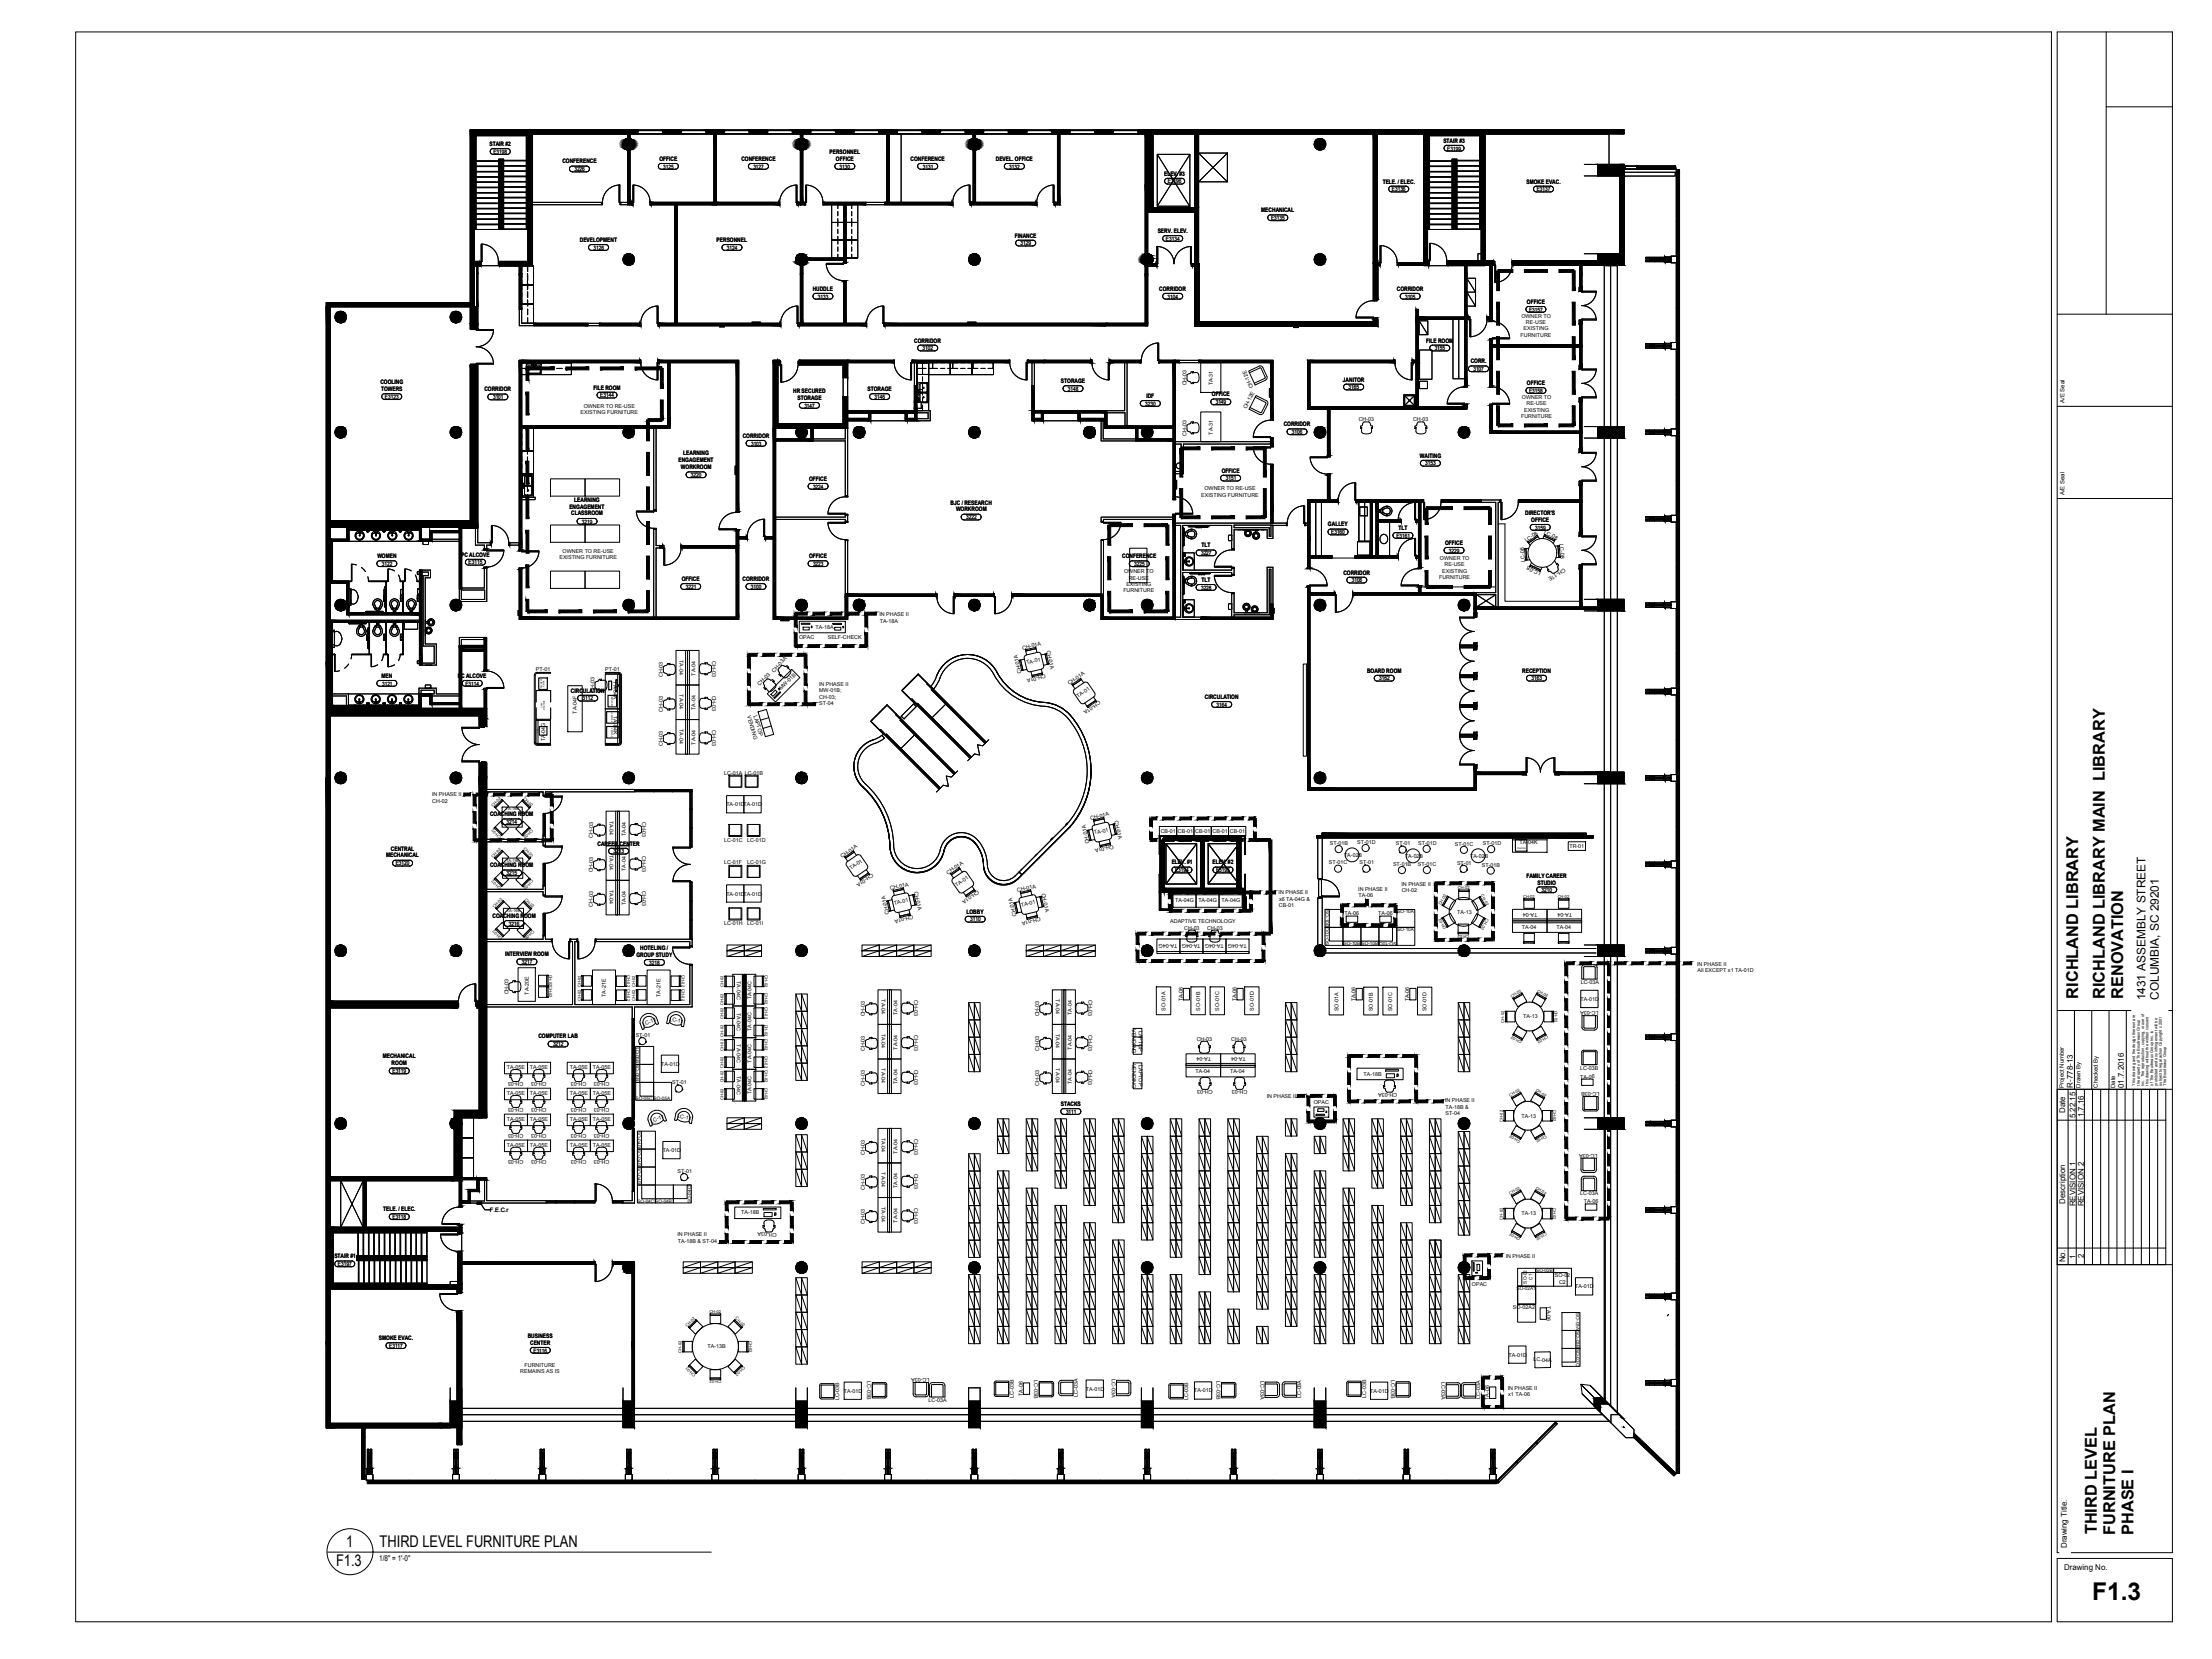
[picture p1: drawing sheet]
<svg xmlns="http://www.w3.org/2000/svg" width="1219mm" height="914mm" viewBox="0 0 1219 914" stroke-linecap="round" stroke-linejoin="round" font-family="sans-serif">
<defs><g id="words">
<text font-size="13.5" x="1153" y="882">F1.3</text>
<g font-size="9">
<text x="1145" y="550" transform="rotate(-90 1145 550)">RICHLAND LIBRARY</text>
<text x="1160" y="551" transform="rotate(-90 1160 551)">RICHLAND LIBRARY MAIN LIBRARY</text>
<text x="1170" y="551" transform="rotate(-90 1170 551)">RENOVATION</text>
<text x="1156" y="846" transform="rotate(-90 1156 846)">THIRD LEVEL</text>
<text x="1166" y="846" transform="rotate(-90 1166 846)">FURNITURE PLAN</text>
<text x="1176" y="846" transform="rotate(-90 1176 846)">PHASE I</text>
</g>
<g font-size="8.9">
<text x="191" y="853">1</text>
<text x="209" y="853">THIRD LEVEL FURNITURE PLAN</text>
<text x="185" y="863">F1.3</text>
</g>
<g font-size="6.5">
<text x="1183" y="551" transform="rotate(-90 1183 551)">1431 ASSEMBLY STREET</text>
<text x="1190" y="551" transform="rotate(-90 1190 551)">COLUMBIA, SC 29201</text>
</g>
<g font-size="4.4">
<text x="1143" y="599" transform="rotate(-90 1143 599)">R-778-13</text>
<text x="1171" y="600" transform="rotate(-90 1171 600)">01.7.2016</text>
<text x="1138" y="614" transform="rotate(-90 1138 614)">Date</text>
<text x="1144" y="616" transform="rotate(-90 1144 616)">5.22.15</text>
<text x="1149" y="616" transform="rotate(-90 1149 616)">1.7.16</text>
<text x="1138" y="664" transform="rotate(-90 1138 664)">Description</text>
<text x="1144" y="665" transform="rotate(-90 1144 665)">REVISION 1</text>
<text x="1149" y="665" transform="rotate(-90 1149 665)">REVISION 2</text>
<text x="1138" y="696" transform="rotate(-90 1138 696)">No.</text>
<text x="1144" y="694" transform="rotate(-90 1144 694)">1</text>
<text x="1149" y="694" transform="rotate(-90 1149 694)">2</text>
<text x="1139" y="853" transform="rotate(-90 1139 853)">Drawing Title.</text>
<text x="209" y="860">1/8&quot; = 1'-0&quot;</text>
<text x="1138" y="865">Drawing No.</text>
</g>
<g font-size="3.4">
<text x="270" y="81">STAIR #2</text>
<text x="796" y="79">STAIR #3</text>
<text x="363" y="89">OFFICE</text>
<text x="409" y="89">CONFERENCE</text>
<text x="457" y="85">PERSONNEL</text>
<text x="461" y="89">OFFICE</text>
<text x="502" y="89">CONFERENCE</text>
<text x="549" y="89">DEVEL. OFFICE</text>
<text x="310" y="90">CONFERENCE</text>
<text x="642" y="97">ELEV. #3</text>
<text x="762" y="101">TELE. / ELEC.</text>
<text x="841" y="101">SMOKE EVAC.</text>
<text x="695" y="117">MECHANICAL</text>
<text x="559" y="131">FINANCE</text>
<text x="638" y="128">SERV. ELEV.</text>
<text x="320" y="133">DEVELOPMENT</text>
<text x="395" y="133">PERSONNEL</text>
<text x="448" y="160">HUDDLE</text>
<text x="639" y="160">CORRIDOR</text>
<text x="770" y="160">CORRIDOR</text>
<text x="842" y="167">OFFICE</text>
<text x="504" y="189">CORRIDOR</text>
<text x="786" y="189">FILE ROOM</text>
<text x="811" y="200">CORR.</text>
<text x="210" y="212">COOLING</text>
<text x="210" y="215">TOWERS</text>
<text x="267" y="216">CORRIDOR</text>
<text x="327" y="215">FILE ROOM</text>
<text x="478" y="216">STORAGE</text>
<text x="585" y="211">STORAGE</text>
<text x="740" y="210">JANITOR</text>
<text x="842" y="212">OFFICE</text>
<text x="437" y="217">HR SECURED</text>
<text x="440" y="220">STORAGE</text>
<text x="632" y="219">IDF</text>
<text x="668" y="218">OFFICE</text>
<text x="708" y="235">CORRIDOR</text>
<text x="409" y="241">CORRIDOR</text>
<text x="377" y="251">LEARNING</text>
<text x="374" y="255">ENGAGEMENT</text>
<text x="783" y="252">WAITING</text>
<text x="375" y="258">WORKROOM</text>
<text x="673" y="260">OFFICE</text>
<text x="446" y="265">OFFICE</text>
<text x="314" y="280">ENGAGEMENT</text>
<text x="316" y="277">LEARNING</text>
<text x="524" y="278">BJC / RESEARCH</text>
<text x="527" y="282">WORKROOM</text>
<text x="315" y="284">CLASSROOM</text>
<text x="841" y="284">DIRECTOR'S</text>
<text x="844" y="288">OFFICE</text>
<text x="732" y="290">GALLEY</text>
<text x="771" y="292">TLT</text>
<text x="662" y="302">TLT</text>
<text x="797" y="300">OFFICE</text>
<text x="208" y="308">WOMEN</text>
<text x="254" y="307">PC ALCOVE</text>
<text x="446" y="308">OFFICE</text>
<text x="619" y="308">CONFERENCE</text>
<text x="740" y="317">CORRIDOR</text>
<text x="376" y="320">OFFICE</text>
<text x="409" y="320">CORRIDOR</text>
<text x="662" y="321">TLT</text>
<text x="753" y="371">BOARD ROOM</text>
<text x="839" y="371">RECEPTION</text>
<text x="210" y="374">MEN</text>
<text x="252" y="374">PC ALCOVE</text>
<text x="315" y="382">CIRCULATION</text>
<text x="664" y="385">CIRCULATION</text>
<text x="270" y="450">COACHING ROOM</text>
<text x="329" y="466">CAREER CENTER</text>
<text x="213" y="473">MECHANICAL</text>
<text x="215" y="469">CENTRAL</text>
<text x="270" y="478">COACHING ROOM</text>
<text x="646" y="476">ELEV. #1</text>
<text x="668" y="476">ELEV. #2</text>
<text x="841" y="484">FAMILY CAREER</text>
<text x="847" y="488">STUDIO</text>
<text x="533" y="504">LOBBY</text>
<text x="271" y="506">COACHING ROOM</text>
<text x="278" y="527">INTERVIEW ROOM</text>
<text x="351" y="527">GROUP STUDY</text>
<text x="353" y="524">HOTELING /</text>
<text x="297" y="572">COMPUTER LAB</text>
<text x="211" y="583">MECHANICAL</text>
<text x="216" y="587">ROOM</text>
<text x="585" y="610">STACKS</text>
<text x="211" y="668">TELE. / ELEC.</text>
<text x="184" y="694">STAIR #1</text>
<text x="291" y="737">BUSINESS</text>
<text x="209" y="739">SMOKE EVAC.</text>
<text x="292" y="741">CENTER</text>
</g>
<g font-size="3.3">
<text x="798" y="83">E3199</text>
<text x="272" y="85">E3198</text>
<text x="317" y="94">3226</text>
<text x="366" y="93">3125</text>
<text x="415" y="93">3127</text>
<text x="463" y="93">3130</text>
<text x="509" y="93">3131</text>
<text x="556" y="93">3132</text>
<text x="644" y="101">E3196</text>
<text x="767" y="105">E3136</text>
<text x="847" y="105">E3137</text>
<text x="701" y="121">E3135</text>
<text x="327" y="138">3126</text>
<text x="401" y="138">3124</text>
<text x="562" y="135">3129</text>
<text x="643" y="133">E3134</text>
<text x="451" y="165">3133</text>
<text x="644" y="165">3104</text>
<text x="774" y="165">3105</text>
<text x="843" y="172">E3157</text>
<text x="508" y="193">3102</text>
<text x="791" y="193">3155</text>
<text x="812" y="205">3107</text>
<text x="589" y="215">3148</text>
<text x="743" y="215">3165</text>
<text x="212" y="220">E3123</text>
<text x="272" y="220">3101</text>
<text x="331" y="219">E3144</text>
<text x="482" y="220">3146</text>
<text x="843" y="217">E3158</text>
<text x="443" y="225">3147</text>
<text x="631" y="224">3230</text>
<text x="670" y="223">3149</text>
<text x="1138" y="222" transform="rotate(-90 1138 222)">A/E Seal</text>
<text x="712" y="239">3106</text>
<text x="414" y="246">3103</text>
<text x="786" y="257">3153</text>
<text x="381" y="263">3220</text>
<text x="448" y="269">3224</text>
<text x="676" y="265">3151</text>
<text x="1138" y="273" transform="rotate(-90 1138 273)">A/E Seal</text>
<text x="532" y="286">3222</text>
<text x="321" y="289">3219</text>
<text x="846" y="292">3159</text>
<text x="734" y="294">E3160</text>
<text x="770" y="296">E3161</text>
<text x="662" y="306">3227</text>
<text x="799" y="305">3229</text>
<text x="210" y="312">3122</text>
<text x="258" y="311">E3115</text>
<text x="448" y="312">3223</text>
<text x="625" y="312">3225</text>
<text x="745" y="321">3108</text>
<text x="378" y="325">3221</text>
<text x="414" y="325">3100</text>
<text x="662" y="325">3228</text>
<text x="211" y="378">3121</text>
<text x="257" y="378">E3114</text>
<text x="760" y="375">3162</text>
<text x="844" y="375">3163</text>
<text x="321" y="386">3112</text>
<text x="671" y="390">3164</text>
<text x="279" y="454">3214</text>
<text x="338" y="470">3213</text>
<text x="218" y="477">E3120</text>
<text x="279" y="482">3215</text>
<text x="648" y="481">E3194</text>
<text x="670" y="481">E3195</text>
<text x="850" y="492">3210</text>
<text x="535" y="508">3110</text>
<text x="281" y="510">3216</text>
<text x="288" y="531">3217</text>
<text x="358" y="532">3218</text>
<text x="305" y="577">3212</text>
<text x="216" y="592">E3119</text>
<text x="1138" y="600" transform="rotate(-90 1138 600)">Project Number</text>
<text x="1147" y="599" transform="rotate(-90 1147 599)">Drawn By</text>
<text x="1156" y="600" transform="rotate(-90 1156 600)">Checked By</text>
<text x="1166" y="600" transform="rotate(-90 1166 600)">Date</text>
<text x="588" y="614">3111</text>
<text x="216" y="672">E3118</text>
<text x="270" y="668">F.E.C.r</text>
<text x="186" y="698">E3197</text>
<text x="215" y="743">E3117</text>
<text x="294" y="746">E3116</text>
</g>
<g font-size="3">
<text x="839" y="175">OWNER TO</text>
<text x="841" y="179">RE-USE</text>
<text x="838" y="186">FURNITURE</text>
<text x="840" y="182">EXISTING</text>
<text x="654" y="212" transform="rotate(-91 654 212)">CH-03</text>
<text x="668" y="212" transform="rotate(-90 668 212)">TA-31</text>
<text x="691" y="213" transform="rotate(-115 691 213)">CH-12E</text>
<text x="839" y="220">OWNER TO</text>
<text x="322" y="225">OWNER TO RE-USE</text>
<text x="687" y="226" transform="rotate(-63 687 226)">CH-12E</text>
<text x="840" y="227">EXISTING</text>
<text x="841" y="223">RE-USE</text>
<text x="320" y="228">EXISTING FURNITURE</text>
<text x="749" y="232" transform="rotate(-1 749 232)">CH-03</text>
<text x="779" y="232" transform="rotate(-1 779 232)">CH-03</text>
<text x="838" y="230">FURNITURE</text>
<text x="668" y="240" transform="rotate(-90 668 240)">TA-31</text>
<text x="654" y="240" transform="rotate(-91 654 240)">CH-03</text>
<text x="662" y="274">EXISTING FURNITURE</text>
<text x="664" y="270">OWNER TO RE-USE</text>
<text x="841" y="299" transform="rotate(-35 841 299)">LC-08</text>
<text x="851" y="294" transform="rotate(25 851 294)">LC-08</text>
<text x="310" y="305">OWNER TO RE-USE</text>
<text x="860" y="300" transform="rotate(85 860 300)">LC-08</text>
<text x="308" y="308">EXISTING FURNITURE</text>
<text x="794" y="309">OWNER TO</text>
<text x="841" y="310" transform="rotate(-96 841 310)">LC-08</text>
<text x="620" y="316">OWNER TO</text>
<text x="795" y="316">EXISTING</text>
<text x="796" y="312">RE-USE</text>
<text x="849" y="315" transform="rotate(-155 849 315)">LC-08</text>
<text x="862" y="313" transform="rotate(148 862 313)">CH-11E</text>
<text x="621" y="323">EXISTING</text>
<text x="622" y="319">RE-USE</text>
<text x="793" y="319">FURNITURE</text>
<text x="619" y="327">FURNITURE</text>
<text x="485" y="340">IN PHASE II</text>
<text x="450" y="347">TA-18A</text>
<text x="485" y="343">TA-18A</text>
<text x="440" y="352">OPAC</text>
<text x="456" y="352">SELF-CHECK</text>
<text x="564" y="358" transform="rotate(-13 564 358)">CH-01A</text>
<text x="577" y="359" transform="rotate(77 577 359)">CH-01A</text>
<text x="374" y="364" transform="rotate(90 374 364)">TA-04</text>
<text x="393" y="364" transform="rotate(91 393 364)">CH-03</text>
<text x="295" y="370">PT-01</text>
<text x="334" y="370">PT-01</text>
<text x="427" y="371" transform="rotate(-48 427 371)">CH-03A</text>
<text x="563" y="371" transform="rotate(-103 563 371)">CH-01A</text>
<text x="566" y="366" transform="rotate(-13 566 366)">TA-01</text>
<text x="576" y="372" transform="rotate(167 576 372)">CH-01A</text>
<text x="338" y="376" transform="rotate(90 338 376)">TA-04K</text>
<text x="365" y="373" transform="rotate(-89 365 373)">CH-03</text>
<text x="383" y="372" transform="rotate(-90 383 372)">TA-04</text>
<text x="419" y="378" transform="rotate(-43 419 378)">CH-03</text>
<text x="451" y="378">IN PHASE II</text>
<text x="589" y="378" transform="rotate(-35 589 378)">CH-01A</text>
<text x="328" y="382" transform="rotate(-90 328 382)">CH-03</text>
<text x="374" y="383" transform="rotate(90 374 383)">TA-04</text>
<text x="393" y="383" transform="rotate(91 393 383)">CH-03</text>
<text x="431" y="380" transform="rotate(-45 431 380)">MW-01B</text>
<text x="451" y="381">MW-01B;</text>
<text x="452" y="385">CH-03;</text>
<text x="452" y="389">ST-04</text>
<text x="594" y="385" transform="rotate(-35 594 385)">TA-01</text>
<text x="606" y="386" transform="rotate(145 606 386)">CH-01A</text>
<text x="318" y="393" transform="rotate(-90 318 393)">TA-04F</text>
<text x="338" y="395" transform="rotate(90 338 395)">TA-04K</text>
<text x="365" y="392" transform="rotate(-89 365 392)">CH-03</text>
<text x="383" y="391" transform="rotate(-90 383 391)">TA-04</text>
<text x="412" y="395" transform="rotate(74 412 395)">VENDING</text>
<text x="415" y="394" transform="rotate(74 415 394)">LAPTOP</text>
<text x="374" y="402" transform="rotate(90 374 402)">TA-04</text>
<text x="393" y="402" transform="rotate(91 393 402)">CH-03</text>
<text x="300" y="409" transform="rotate(-90 300 409)">TA-04G</text>
<text x="365" y="411" transform="rotate(-89 365 411)">CH-03</text>
<text x="383" y="410" transform="rotate(-90 383 410)">TA-04</text>
<text x="399" y="427">LC-01A LC-01B</text>
<text x="238" y="439">IN PHASE II</text>
<text x="238" y="442">CH-02</text>
<text x="400" y="444">TA-01DTA-01D</text>
<text x="336" y="452" transform="rotate(90 336 452)">TA-04</text>
<text x="354" y="453" transform="rotate(90 354 453)">CH-03</text>
<text x="601" y="452" transform="rotate(-13 601 452)">CH-01A</text>
<text x="614" y="453" transform="rotate(77 614 453)">CH-01A</text>
<text x="327" y="462" transform="rotate(-90 327 462)">CH-03</text>
<text x="345" y="461" transform="rotate(-90 345 461)">TA-04</text>
<text x="603" y="460" transform="rotate(-13 603 460)">TA-01</text>
<text x="640" y="459">CB-01</text>
<text x="649" y="459">CB-01</text>
<text x="659" y="459">CB-01</text>
<text x="668" y="459">CB-01</text>
<text x="678" y="459">CB-01</text>
<text x="399" y="464">LC-01C</text>
<text x="412" y="464">LC-01D</text>
<text x="601" y="465" transform="rotate(-103 601 465)">CH-01A</text>
<text x="614" y="466" transform="rotate(167 614 466)">CH-01A</text>
<text x="733" y="466">ST-01B</text>
<text x="748" y="465">ST-01D</text>
<text x="769" y="466">ST-01</text>
<text x="782" y="466">ST-01D</text>
<text x="802" y="466">ST-01C</text>
<text x="817" y="466">ST-01D</text>
<text x="838" y="465">TA-04K</text>
<text x="865" y="467">TR-01</text>
<text x="336" y="471" transform="rotate(90 336 471)">TA-04</text>
<text x="354" y="472" transform="rotate(90 354 472)">CH-03</text>
<text x="464" y="473" transform="rotate(-35 464 473)">CH-01A</text>
<text x="741" y="472">TA-02B</text>
<text x="774" y="473">TA-02B</text>
<text x="810" y="473">TA-02B</text>
<text x="399" y="476">LC-01F</text>
<text x="412" y="476">LC-01G</text>
<text x="469" y="480" transform="rotate(-34 469 480)">TA-01</text>
<text x="733" y="476">ST-01C</text>
<text x="749" y="476">ST-01</text>
<text x="768" y="477">ST-01B</text>
<text x="781" y="477">ST-01C</text>
<text x="803" y="477">ST-01</text>
<text x="817" y="478">ST-01B</text>
<text x="327" y="481" transform="rotate(-90 327 481)">CH-03</text>
<text x="345" y="480" transform="rotate(-90 345 480)">TA-04</text>
<text x="480" y="481" transform="rotate(145 480 481)">CH-01A</text>
<text x="523" y="482" transform="rotate(-35 523 482)">CH-01A</text>
<text x="336" y="490" transform="rotate(90 336 490)">TA-04</text>
<text x="354" y="491" transform="rotate(90 354 491)">CH-03</text>
<text x="491" y="491" transform="rotate(-13 491 491)">CH-01A</text>
<text x="504" y="492" transform="rotate(77 504 492)">CH-01A</text>
<text x="527" y="489" transform="rotate(-34 527 489)">TA-01</text>
<text x="539" y="490" transform="rotate(145 539 490)">CH-01A</text>
<text x="561" y="492" transform="rotate(-13 561 492)">CH-01A</text>
<text x="749" y="491">IN PHASE II</text>
<text x="772" y="488">IN PHASE II</text>
<text x="773" y="492">CH-02</text>
<text x="400" y="494">TA-01DTA-01D</text>
<text x="574" y="493" transform="rotate(77 574 493)">CH-01A</text>
<text x="648" y="497">TA-04G</text>
<text x="660" y="497">TA-04G</text>
<text x="673" y="497">TA-04G</text>
<text x="705" y="493">IN PHASE II</text>
<text x="705" y="496">x6 TA-04G &amp;</text>
<text x="749" y="495">TA-06</text>
<text x="327" y="500" transform="rotate(-90 327 500)">CH-03</text>
<text x="345" y="499" transform="rotate(-90 345 499)">TA-04</text>
<text x="490" y="504" transform="rotate(-103 490 504)">CH-01A</text>
<text x="493" y="499" transform="rotate(-13 493 499)">TA-01</text>
<text x="563" y="500" transform="rotate(-13 563 500)">TA-01</text>
<text x="705" y="500">CB-01</text>
<text x="803" y="504">TA-13</text>
<text x="847" y="503" transform="rotate(180 847 503)">TA-04</text>
<text x="867" y="503" transform="rotate(180 867 503)">TA-04</text>
<text x="399" y="510">LC-01H</text>
<text x="412" y="510">LC-01I</text>
<text x="503" y="504" transform="rotate(167 503 504)">CH-01A</text>
<text x="560" y="505" transform="rotate(-103 560 505)">CH-01A</text>
<text x="573" y="505" transform="rotate(167 573 505)">CH-01A</text>
<text x="645" y="509">ADAPTIVE TECHNOLOGY</text>
<text x="741" y="505">TA-06</text>
<text x="760" y="505">TA-06</text>
<text x="653" y="512">CH-03</text>
<text x="665" y="512">CH-03</text>
<text x="839" y="512">TA-04</text>
<text x="858" y="512">TA-04</text>
<text x="649" y="521" transform="rotate(180 649 521)">TA-04G</text>
<text x="662" y="521" transform="rotate(180 662 521)">TA-04G</text>
<text x="674" y="521" transform="rotate(180 674 521)">TA-04G</text>
<text x="687" y="521" transform="rotate(180 687 521)">TA-04G</text>
<text x="935" y="532">IN PHASE II</text>
<text x="936" y="536">All EXCEPT x1 TA-01D</text>
<text x="406" y="541" transform="rotate(90 406 541)">TA-04C</text>
<text x="871" y="542">LC-03A</text>
<text x="280" y="548" transform="rotate(-90 280 548)">CH-03</text>
<text x="291" y="548" transform="rotate(-90 291 548)">TA-20E</text>
<text x="334" y="549" transform="rotate(-90 334 549)">TA-21E</text>
<text x="364" y="549" transform="rotate(-90 364 549)">TA-21E</text>
<text x="414" y="551" transform="rotate(-90 414 551)">TA-04C</text>
<text x="486" y="551" transform="rotate(90 486 551)">TA-04</text>
<text x="504" y="551" transform="rotate(90 504 551)">CH-03</text>
<text x="582" y="551" transform="rotate(90 582 551)">TA-04</text>
<text x="600" y="551" transform="rotate(91 600 551)">CH-03</text>
<text x="652" y="552" transform="rotate(-90 652 552)">TA-06</text>
<text x="681" y="552" transform="rotate(-90 681 552)">TA-06</text>
<text x="747" y="552" transform="rotate(-90 747 552)">TA-06</text>
<text x="777" y="552" transform="rotate(-90 777 552)">TA-06</text>
<text x="871" y="552">TA-01D</text>
<text x="642" y="557" transform="rotate(-90 642 557)">SO-01A</text>
<text x="661" y="557" transform="rotate(-90 661 557)">SO-01B</text>
<text x="672" y="557" transform="rotate(-90 672 557)">SO-01C</text>
<text x="691" y="557" transform="rotate(-90 691 557)">SO-01D</text>
<text x="738" y="557" transform="rotate(-90 738 557)">SO-01A</text>
<text x="757" y="557" transform="rotate(-90 757 557)">SO-01B</text>
<text x="767" y="557" transform="rotate(-90 767 557)">SO-01C</text>
<text x="786" y="557" transform="rotate(-90 786 557)">SO-01D</text>
<text x="881" y="557" transform="rotate(180 881 557)">LC-03A</text>
<text x="369" y="563" transform="rotate(11 369 563)">LC-11</text>
<text x="406" y="558" transform="rotate(90 406 558)">TA-04C</text>
<text x="477" y="560" transform="rotate(-90 477 560)">CH-03</text>
<text x="495" y="559" transform="rotate(-90 495 559)">TA-04</text>
<text x="573" y="560" transform="rotate(-89 573 560)">CH-03</text>
<text x="591" y="559" transform="rotate(-90 591 559)">TA-04</text>
<text x="840" y="561">TA-13</text>
<text x="354" y="565" transform="rotate(-19 354 565)">LC-11</text>
<text x="414" y="568" transform="rotate(-90 414 568)">TA-04C</text>
<text x="486" y="570" transform="rotate(90 486 570)">TA-04</text>
<text x="582" y="570" transform="rotate(90 582 570)">TA-04</text>
<text x="624" y="567" transform="rotate(90 624 567)">VENDING</text>
<text x="628" y="568" transform="rotate(90 628 568)">LAPTOP</text>
<text x="350" y="571">ST-01</text>
<text x="406" y="576" transform="rotate(90 406 576)">TA-04C</text>
<text x="504" y="570" transform="rotate(90 504 570)">CH-03</text>
<text x="600" y="570" transform="rotate(91 600 570)">CH-03</text>
<text x="660" y="574">CH-03</text>
<text x="679" y="574">CH-03</text>
<text x="477" y="579" transform="rotate(-90 477 579)">CH-03</text>
<text x="495" y="578" transform="rotate(-90 495 578)">TA-04</text>
<text x="573" y="579" transform="rotate(-89 573 579)">CH-03</text>
<text x="591" y="578" transform="rotate(-90 591 578)">TA-04</text>
<text x="364" y="587">TA-01D</text>
<text x="414" y="586" transform="rotate(-90 414 586)">TA-04C</text>
<text x="624" y="586" transform="rotate(90 624 586)">VENDING</text>
<text x="628" y="587" transform="rotate(90 628 587)">LAPTOP</text>
<text x="668" y="583" transform="rotate(180 668 583)">TA-04</text>
<text x="687" y="583" transform="rotate(180 687 583)">TA-04</text>
<text x="279" y="589">TA-05E</text>
<text x="292" y="589">TA-05E</text>
<text x="314" y="589">TA-05E</text>
<text x="327" y="589">TA-05E</text>
<text x="406" y="593" transform="rotate(90 406 593)">TA-04C</text>
<text x="486" y="589" transform="rotate(90 486 589)">TA-04</text>
<text x="504" y="590" transform="rotate(90 504 590)">CH-03</text>
<text x="582" y="589" transform="rotate(90 582 589)">TA-04</text>
<text x="600" y="590" transform="rotate(91 600 590)">CH-03</text>
<text x="659" y="592">TA-04</text>
<text x="678" y="592">TA-04</text>
<text x="752" y="593">TA-18B</text>
<text x="871" y="590">LC-03B</text>
<text x="289" y="596" transform="rotate(-180 289 596)">CH-03</text>
<text x="301" y="596" transform="rotate(-180 301 596)">CH-03</text>
<text x="323" y="596" transform="rotate(-180 323 596)">CH-03</text>
<text x="336" y="596" transform="rotate(-180 336 596)">CH-03</text>
<text x="371" y="598">ST-01</text>
<text x="477" y="598" transform="rotate(-90 477 598)">CH-03</text>
<text x="495" y="598" transform="rotate(-90 495 598)">TA-04</text>
<text x="573" y="598" transform="rotate(-89 573 598)">CH-03</text>
<text x="591" y="598" transform="rotate(-90 591 598)">TA-04</text>
<text x="871" y="594">TA-06</text>
<text x="279" y="604">TA-05E</text>
<text x="292" y="604">TA-05E</text>
<text x="314" y="604">TA-05E</text>
<text x="327" y="604">TA-05E</text>
<text x="414" y="603" transform="rotate(-90 414 603)">TA-04C</text>
<text x="668" y="601" transform="rotate(-180 668 601)">CH-03</text>
<text x="688" y="601" transform="rotate(-180 688 601)">CH-03</text>
<text x="698" y="605">IN PHASE II</text>
<text x="770" y="602" transform="rotate(-180 770 602)">CH-03A</text>
<text x="882" y="602" transform="rotate(180 882 602)">LC-03B</text>
<text x="289" y="611" transform="rotate(-180 289 611)">CH-03</text>
<text x="301" y="611" transform="rotate(-180 301 611)">CH-03</text>
<text x="323" y="611" transform="rotate(-180 323 611)">CH-03</text>
<text x="336" y="611" transform="rotate(-180 336 611)">CH-03</text>
<text x="724" y="608">OPAC</text>
<text x="797" y="608">IN PHASE II</text>
<text x="797" y="611">TA-18B &amp;</text>
<text x="279" y="618">TA-05E</text>
<text x="292" y="618">TA-05E</text>
<text x="314" y="618">TA-05E</text>
<text x="327" y="618">TA-05E</text>
<text x="373" y="616" transform="rotate(12 373 616)">LC-11</text>
<text x="797" y="615">ST-04</text>
<text x="839" y="616">TA-13</text>
<text x="359" y="619" transform="rotate(-19 359 619)">LC-11</text>
<text x="289" y="625" transform="rotate(-180 289 625)">CH-03</text>
<text x="301" y="625" transform="rotate(-180 301 625)">CH-03</text>
<text x="323" y="625" transform="rotate(-180 323 625)">CH-03</text>
<text x="336" y="625" transform="rotate(-180 336 625)">CH-03</text>
<text x="486" y="627" transform="rotate(90 486 627)">TA-04</text>
<text x="504" y="628" transform="rotate(90 504 628)">CH-03</text>
<text x="279" y="632">TA-05E</text>
<text x="292" y="632">TA-05E</text>
<text x="314" y="632">TA-05E</text>
<text x="327" y="632">TA-05E</text>
<text x="365" y="635">TA-01D</text>
<text x="495" y="636" transform="rotate(-90 495 636)">TA-04</text>
<text x="880" y="636" transform="rotate(180 880 636)">LC-03A</text>
<text x="289" y="639" transform="rotate(-180 289 639)">CH-03</text>
<text x="301" y="639" transform="rotate(-180 301 639)">CH-03</text>
<text x="323" y="639" transform="rotate(-180 323 639)">CH-03</text>
<text x="336" y="639" transform="rotate(-180 336 639)">CH-03</text>
<text x="477" y="637" transform="rotate(-90 477 637)">CH-03</text>
<text x="373" y="646">ST-01</text>
<text x="486" y="646" transform="rotate(90 486 646)">TA-04</text>
<text x="504" y="647" transform="rotate(90 504 647)">CH-03</text>
<text x="477" y="656" transform="rotate(-90 477 656)">CH-03</text>
<text x="495" y="655" transform="rotate(-90 495 655)">TA-04</text>
<text x="871" y="659">LC-03A</text>
<text x="486" y="665" transform="rotate(90 486 665)">TA-04</text>
<text x="504" y="666" transform="rotate(90 504 666)">CH-03</text>
<text x="873" y="663">TA-06</text>
<text x="409" y="669">TA-18B</text>
<text x="839" y="670">TA-13</text>
<text x="477" y="675" transform="rotate(-90 477 675)">CH-03</text>
<text x="495" y="674" transform="rotate(-90 495 674)">TA-04</text>
<text x="373" y="682">IN PHASE II</text>
<text x="428" y="679" transform="rotate(-180 428 679)">CH-03A</text>
<text x="374" y="685">TA-18B &amp; ST-04</text>
<text x="830" y="693">IN PHASE II</text>
<text x="857" y="704">SO-02</text>
<text x="859" y="708">C2</text>
<text x="811" y="709">OPAC</text>
<text x="868" y="710">TA-01D</text>
<text x="853" y="720" transform="rotate(90 853 720)">TA-06</text>
<text x="834" y="722">SO-02A2</text>
<text x="390" y="743">TA-13B</text>
<text x="831" y="748">TA-01D</text>
<text x="289" y="753">FURNITURE</text>
<text x="845" y="750" transform="rotate(1 845 750)">LC-04A</text>
<text x="287" y="757">REMAINS AS IS</text>
<text x="478" y="761" transform="rotate(90 478 761)">LC-03B</text>
<text x="512" y="759" transform="rotate(180 512 759)">LC-03A</text>
<text x="570" y="761" transform="rotate(90 570 761)">LC-03B</text>
<text x="613" y="760" transform="rotate(90 613 760)">LC-03A</text>
<text x="670" y="761" transform="rotate(90 670 761)">LC-03B</text>
<text x="695" y="761" transform="rotate(90 695 761)">LC-03A</text>
<text x="767" y="761" transform="rotate(90 767 761)">LC-03B</text>
<text x="795" y="762" transform="rotate(90 795 762)">LC-03A</text>
<text x="465" y="768">TA-01D</text>
<text x="599" y="766">TA-01D</text>
<text x="658" y="767">TA-01D</text>
<text x="755" y="768">TA-01D</text>
<text x="831" y="766">IN PHASE II</text>
<text x="463" y="772" transform="rotate(-90 463 772)">LC-03B</text>
<text x="512" y="773">LC-03A</text>
<text x="559" y="770" transform="rotate(-90 559 770)">LC-03B</text>
<text x="564" y="769" transform="rotate(-90 564 769)">TA-06</text>
<text x="594" y="770" transform="rotate(-90 594 770)">LC-03A</text>
<text x="655" y="772" transform="rotate(-90 655 772)">LC-03B</text>
<text x="717" y="771" transform="rotate(-90 717 771)">LC-03A</text>
<text x="753" y="770" transform="rotate(-90 753 770)">LC-03B</text>
<text x="816" y="771" transform="rotate(-90 816 771)">LC-03A</text>
<text x="821" y="772" transform="rotate(-90 821 772)">TA-06</text>
<text x="831" y="770">x1 TA-06</text>
</g>
<g font-size="2.6">
<text x="731" y="502" transform="rotate(90 731 502)">SO-10B</text>
<text x="770" y="503">SO-10A</text>
<text x="770" y="513">SO-10A</text>
<text x="732" y="521" transform="rotate(-90 732 521)">SO-10C</text>
<text x="741" y="521">SO-10B</text>
<text x="750" y="521">SO-10B</text>
<text x="770" y="519" transform="rotate(180 770 519)">SO-10C</text>
<text x="350" y="577" transform="rotate(90 350 577)">SO-05B SO-05B</text>
<text x="350" y="606">SO-05C SO-05A</text>
<text x="351" y="623" transform="rotate(90 351 623)">SO-04B SO-04B SO-04B</text>
<text x="351" y="663">SO-04C SO-04B</text>
<text x="381" y="663" transform="rotate(-90 381 663)">SO-04C</text>
<text x="847" y="701">SO-02B</text>
<text x="841" y="708" transform="rotate(-90 841 708)">SO-02</text>
<text x="845" y="705" transform="rotate(-91 845 705)">C1</text>
<text x="836" y="711">SO-02A1</text>
<text x="869" y="724" transform="rotate(90 869 724)">SO-03A</text>
<text x="869" y="734" transform="rotate(90 869 734)">SO-03B</text>
<text x="869" y="744" transform="rotate(90 869 744)">SO-03C</text>
</g>
<g font-size="2.2">
<text x="288" y="440" transform="rotate(45 288 440)">CH-02</text>
<text x="272" y="445" transform="rotate(-45 272 445)">CH-02</text>
<text x="279" y="447">TA-19E</text>
<text x="276" y="461" transform="rotate(-135 276 461)">CH-02</text>
<text x="293" y="457" transform="rotate(135 293 457)">CH-02</text>
<text x="272" y="473" transform="rotate(-45 272 473)">CH-02</text>
<text x="288" y="468" transform="rotate(45 288 468)">CH-02</text>
<text x="279" y="475">TA-19E</text>
<text x="293" y="485" transform="rotate(135 293 485)">CH-02</text>
<text x="276" y="489" transform="rotate(-135 276 489)">CH-02</text>
<text x="804" y="490">CH-02</text>
<text x="289" y="496" transform="rotate(45 289 496)">CH-02</text>
<text x="816" y="494" transform="rotate(60 816 494)">CH-02</text>
<text x="840" y="495">CH-02</text>
<text x="859" y="495">CH-02</text>
<text x="273" y="500" transform="rotate(-45 273 500)">CH-02</text>
<text x="279" y="503">TA-19E</text>
<text x="794" y="499" transform="rotate(-60 794 499)">CH-02</text>
<text x="819" y="506" transform="rotate(120 819 506)">CH-02</text>
<text x="294" y="513" transform="rotate(135 294 513)">CH-02</text>
<text x="797" y="512" transform="rotate(-120 797 512)">CH-02</text>
<text x="810" y="515" transform="rotate(180 810 515)">CH-02</text>
<text x="277" y="517" transform="rotate(-135 277 517)">CH-02</text>
<text x="840" y="520">CH-02</text>
<text x="859" y="520">CH-02</text>
<text x="303" y="537" transform="rotate(90 303 537)">CH-02CH-02</text>
<text x="346" y="538" transform="rotate(90 346 538)">CH-02 CH-02</text>
<text x="376" y="538" transform="rotate(90 376 538)">CH-02 CH-02</text>
<text x="422" y="538" transform="rotate(90 422 538)">CH-02</text>
<text x="399" y="544" transform="rotate(-90 399 544)">CH-02</text>
<text x="320" y="552" transform="rotate(-90 320 552)">CH-02 CH-02</text>
<text x="350" y="552" transform="rotate(-90 350 552)">CH-02 CH-02</text>
<text x="422" y="547" transform="rotate(90 422 547)">CH-02 CH-02</text>
<text x="833" y="550" transform="rotate(-30 833 550)">CH-02</text>
<text x="847" y="547" transform="rotate(30 847 547)">CH-02</text>
<text x="857" y="557" transform="rotate(90 857 557)">CH-02</text>
<text x="399" y="562" transform="rotate(-90 399 562)">CH-02 CH-02</text>
<text x="829" y="564" transform="rotate(-90 829 564)">CH-02</text>
<text x="422" y="565" transform="rotate(90 422 565)">CH-02 CH-02</text>
<text x="839" y="574" transform="rotate(-150 839 574)">CH-02</text>
<text x="853" y="571" transform="rotate(150 853 571)">CH-02</text>
<text x="399" y="579" transform="rotate(-90 399 579)">CH-02 CH-02</text>
<text x="422" y="582" transform="rotate(90 422 582)">CH-02 CH-02</text>
<text x="399" y="597" transform="rotate(-90 399 597)">CH-02 CH-02</text>
<text x="422" y="600" transform="rotate(90 422 600)">CH-02</text>
<text x="1177" y="598" transform="rotate(-90 1177 598)">This drawing and the design thereon are</text>
<text x="1179" y="598" transform="rotate(-90 1179 598)">the property of The Boudreaux Group</text>
<text x="1182" y="598" transform="rotate(-90 1182 598)">Inc. The reproduction, copying, or use of</text>
<text x="1184" y="598" transform="rotate(-90 1184 598)">this drawing without the written consent</text>
<text x="1187" y="598" transform="rotate(-90 1187 598)">of The Boudreaux Group Inc. is</text>
<text x="1189" y="598" transform="rotate(-90 1189 598)">prohibited and any infringement will be</text>
<text x="1192" y="598" transform="rotate(-90 1192 598)">subject to legal action Copyright c 2001</text>
<text x="1194" y="598" transform="rotate(-90 1194 598)">The Boudreaux Group</text>
<text x="832" y="605" transform="rotate(-30 832 605)">CH-02</text>
<text x="846" y="601" transform="rotate(30 846 601)">CH-02</text>
<text x="399" y="606" transform="rotate(-90 399 606)">CH-02</text>
<text x="856" y="612" transform="rotate(90 856 612)">CH-02</text>
<text x="828" y="618" transform="rotate(-90 828 618)">CH-02</text>
<text x="838" y="629" transform="rotate(-150 838 629)">CH-02</text>
<text x="852" y="625" transform="rotate(150 852 625)">CH-02</text>
<text x="832" y="659" transform="rotate(-30 832 659)">CH-02</text>
<text x="846" y="655" transform="rotate(30 846 655)">CH-02</text>
<text x="856" y="666" transform="rotate(90 856 666)">CH-02</text>
<text x="828" y="672" transform="rotate(-90 828 672)">CH-02</text>
<text x="838" y="683" transform="rotate(-150 838 683)">CH-02</text>
<text x="852" y="679" transform="rotate(150 852 679)">CH-02</text>
<text x="391" y="724">CH-02</text>
<text x="379" y="731" transform="rotate(-45 379 731)">CH-02</text>
<text x="405" y="727" transform="rotate(45 405 727)">CH-02</text>
<text x="413" y="739" transform="rotate(90 413 739)">CH-02</text>
<text x="376" y="746" transform="rotate(-90 376 746)">CH-02</text>
<text x="410" y="753" transform="rotate(135 410 753)">CH-02</text>
<text x="383" y="758" transform="rotate(-135 383 758)">CH-02</text>
<text x="398" y="761" transform="rotate(180 398 761)">CH-02</text>
</g>
<g font-size="1.1">
<text x="299" y="379" transform="rotate(-90 299 379)">PAYMENT</text>
<text x="300" y="378" transform="rotate(-90 300 378)">KIOSK</text>
<text x="338" y="389" transform="rotate(-90 338 389)">SCANNER</text>
<text x="299" y="390" transform="rotate(-90 299 390)">COPY</text>
<text x="300" y="391" transform="rotate(-90 300 391)">MACHINE</text>
<text x="338" y="398" transform="rotate(-90 338 398)">PRINTER</text>
<text x="297" y="404" transform="rotate(-90 297 404)">FAX</text>
<text x="338" y="406" transform="rotate(-90 338 406)">PRINTER</text>
<text x="836" y="468">PRINTER</text>
</g>
</g></defs>
<!-- layer: I-FURN-SHELVING -->
<g fill="none" stroke="#000" stroke-width=".55">
<path d="M401 524h9v-3h10v3M401 524h9v3h-9zM401 524v-3h9v3M410 524h10v3h-10zM410 524h10M410 521l-9 3M420 521l-19 6M420 524l-10 3M475 524h10v-3h9v3M475 524h10v3h-10zM475 524h.1M485 524h9v3h-9z"/>
<path d="M485 521l-10 3v-3h10v3l-10 3M485 524h19M494 524h10v3h-10zM494 524v-3h10v3h9M494 521l-9 3M504 524h9v3h-9zM504 524v-3h9v3M504 521l-19 6M513 521l-19 6M513 524l-9 3M566 524h9v-3h10v3M566 524h9v3h-9z"/>
<path d="M566 524v-3h9v3M566 524h.1M575 524h10v3h-10zM575 524h19M575 521l-9 3M585 524h9v3h-9zM585 524v-3h9v3h10M585 521l-19 6M594 524h10v3h-10zM594 524v-3h10v3M594 521l-19 6M604 521l-19 6"/>
<path d="M604 524l-10 3M439 548l6 19M439 557l6 19M442 557h3v10h-3zM442 548v9h-3v10h3M442 548h3v9h-3zM442 548h-3v9h3M442 557v19M442 548l3 9M534 553l6 19M537 553v9h-3v10h3M537 553h3v9h-3z"/>
<path d="M537 553h-3v9h3M537 553l3 9M709 553h3v9h-3zM709 553l6 19M712 553v9h3v10h-3M712 553h3v9h-3M712 553l3 9M804 553h3v9h-3zM804 553l6 19M807 553v9h3v10h-3M807 553h3v9h-3M807 553l3 9"/>
<path d="M439 567l6 19M439 576l6 19M442 567h3v9h-3zM442 567h-3v9h3v10M442 576h3v10h-3zM442 576h-3v10h3M534 562l6 19M534 572l6 19M537 562h3v10h-3zM537 572h3v9h-3zM537 572h-3v9h3v10M537 562v19"/>
<path d="M709 562h3v10h-3zM709 572h3v9h-3zM709 562l6 19M709 572l6 19M712 572h3v9h-3v10M712 562v19M804 562h3v10h-3zM804 572h3v9h-3zM804 562l6 19M804 572l6 19M807 572h3v9h-3v10M807 562v19"/>
<path d="M439 586l3 9M442 586h3v9h-3zM442 586h-3v9h3M442 586v9M534 581l3 10M537 581h3v10h-3zM537 581h-3v10h3M709 581h3v10h-3zM709 581l3 10M712 581h3v10h-3M804 581h3v10h-3zM804 581l3 10"/>
<path d="M807 581h3v10h-3M401 619h9v-3h10v3M401 619h9v3h-9zM401 619v-3h9v3M410 619h10v3h-10zM410 619h10M410 616l-9 3M420 616l-19 6M420 619l-10 3M550 617l3 9M553 617h3v9h-3zM553 617h-3v9h3"/>
<path d="M553 617v19M553 617l3 9M566 617l6 19M569 617h3v9h-3zM569 617h-3v9h3M569 617v28M569 617l3 9M582 617l6 19M585 617h3v9h-3zM585 617h-3v9h3M585 617v28M585 617l3 9"/>
<path d="M597 617l4 9M601 617h3v9h-3zM601 617h-4v9h4M601 617v28M601 617l3 9M613 617l7 19M616 617h4v9h-4zM616 617h-3v9h3M616 617v28M616 617l4 9M645 617l6 19M648 617h3v9h-3z"/>
<path d="M648 617h-3v9h3M648 617v28M648 617l3 9M661 617l3 9M664 617h3v9h-3zM664 617h-3v9h3M664 617v28M664 617l3 9M677 617l6 19M680 617h3v9h-3zM680 617h-3v9h3M680 617v28"/>
<path d="M680 617l3 9M709 617l3 9M712 617h3v9h-3zM712 617h-3v9h3M712 617v9M712 617l3 9M740 617l7 19M743 617h4v9h-4zM743 617h-3v9h3M743 617v28M743 617l4 9M756 617l6 19"/>
<path d="M759 617h3v9h-3zM759 617h-3v9h3M759 617v28M759 617l3 9M772 617l3 9M775 617h3v9h-3zM775 617h-3v9h3M775 617v28M775 617l3 9M788 617l6 19M791 617h3v9h-3zM791 617h-3v9h3"/>
<path d="M791 617v28M791 617l3 9M439 625l6 19M439 635l6 19M442 635h3v9h-3zM442 625v10h-3v9h3M442 625h3v10h-3zM442 625h-3v10h3M442 635v19M442 625l3 10M534 636l6 19M537 636h3v9h-3z"/>
<path d="M537 636h-3v9h3v10M537 636v9M537 636l3 9M550 626l3 10M553 626h3v10h-3zM553 636h-3v-10h3l3 10M566 626l6 19M566 636l3 9M569 636h3v9h-3zM569 636h-3v9h3M569 626h3v10h-3zM569 626h-3v10h3"/>
<path d="M582 636l6 19M582 626l6 19M585 636h3v9h-3zM585 636h-3v9h3v10M585 626h3v10h-3zM585 626h-3v10h3M597 636l7 19M597 626l7 19M601 636h3v9h-3zM601 636h-4v9h4v10M601 626h3v10h-3zM601 636h-4v-10h4l3 10"/>
<path d="M613 626l7 19M613 636l7 19M616 636h4v9h-4zM616 636h-3v9h3v10M616 626h4v10h-4zM616 626h-3v10h3M629 626h3v10h-3zM629 636h3v9h-3zM629 636l6 19M629 626l6 19M632 626h3v10h-3v9M632 636h3v9h-3"/>
<path d="M632 626v10M632 626l3 10M645 626l6 19M645 636l6 19M648 636h3v9h-3zM648 636h-3v9h3v10M648 626h3v10h-3zM648 626h-3v10h3M661 636l6 19M661 626l6 19M664 636h3v9h-3zM664 636h-3v9h3v10"/>
<path d="M664 626h3v10h-3zM664 636h-3v-10h3l3 10M677 626l6 19M677 636l6 19M680 636h3v9h-3zM680 636h-3v9h3v10M680 626h3v10h-3zM680 626h-3v10h3M693 636l6 19M693 626l6 19M696 636h3v9h-3zM696 636h-3v9h3v10"/>
<path d="M696 626h3v10h-3zM696 626h-3v10h3M696 626v19M696 626l3 10M709 636l6 19M712 636h3v9h-3zM712 636h-3v9h3v10M712 636v9M712 636l3 9M724 626l4 10M728 626h3v10h-3zM728 626h-4v10h4"/>
<path d="M728 626v10M728 626l3 10M740 626l7 19M740 636l3 9M743 636h4v9h-4zM743 636h-3v9h3M743 626h4v10h-4zM743 626h-3v10h3M756 636l6 19M756 626l6 19M759 636h3v9h-3zM759 636h-3v9h3v10"/>
<path d="M759 626h3v10h-3zM759 626h-3v10h3M772 626l6 19M772 636l6 19M775 636h3v9h-3zM775 636h-3v9h3v10M775 626h3v10h-3zM775 636h-3v-10h3l3 10M788 626l3 10M788 636l6 19M791 636h3v9h-3zM791 636h-3v9h3v10"/>
<path d="M791 626h3v10h-3zM791 626h-3v10h3M791 636l3 9M804 633l6 19M804 624l6 19M807 624h3v9h-3zM807 624h-3v9h3v10M807 633h3v10h-3zM807 633h-3v10h3M807 624v9M807 624l3 9M439 644l3 10"/>
<path d="M442 644h3v10h-3zM442 644h-3v10h3M534 645l6 19M534 655l6 19M537 645h3v10h-3zM537 645h-3v10h3v9M537 655h3v9h-3zM537 655h-3v9h3M550 655l6 19M550 645l6 19M553 645h3v10h-3zM553 645h-3v10h3"/>
<path d="M553 655v9h-3v10h3M553 655h3v9h-3zM553 655h-3v9h3M553 645v10M553 645l3 10M566 655l6 19M569 655v9h-3v10h3M569 655h3v9h-3zM569 655h-3v9h3M569 655l3 9M582 645l3 10M585 645h3v10h-3z"/>
<path d="M585 645h-3v10h3M597 655l4 9M597 645l7 19M601 645h3v10h-3zM601 645h-4v10h4M601 655h3v9h-3zM601 655h-4v9h4M601 655v9M613 645l7 19M613 655l7 19M616 645h4v10h-4zM616 645h-3v10h3"/>
<path d="M616 655v9h-3v10h3M616 655h4v9h-4zM616 655h-3v9h3M629 655h3v9h-3zM629 645h3v10h-3zM629 655l6 19M629 645l6 19M632 655v9h3v10h-3M632 645v10h3v9h-3M632 645h3v10h-3M645 645l6 19M645 655l6 19"/>
<path d="M648 645h3v10h-3zM648 645h-3v10h3M648 655v9h-3v10h3M648 655h3v9h-3zM648 655h-3v9h3M661 655l6 19M661 645l6 19M664 645h3v10h-3zM664 645h-3v10h3M664 655v9h-3v10h3M664 655h3v9h-3zM664 655h-3v9h3"/>
<path d="M677 645l6 19M677 655l6 19M680 645h3v10h-3zM680 645h-3v10h3M680 655v9h-3v10h3M680 655h3v9h-3zM680 655h-3v9h3M693 655l6 19M693 645l6 19M696 645h3v10h-3zM696 645h-3v10h3M696 655v9h-3v10h3"/>
<path d="M696 655h3v9h-3zM696 655h-3v9h3M709 645l6 19M709 655l6 19M712 645h3v10h-3zM712 645h-3v10h3M712 655v9h-3v10h3M712 655h3v9h-3zM712 655h-3v9h3M724 655l7 19M724 645l7 19M728 655v9h-4v10h4"/>
<path d="M728 655h3v9h-3zM728 645v10h-4v9h4M728 645h3v10h-3zM728 645h-4v10h4M728 645l3 10M740 655l7 19M743 655v9h-3v10h3M743 655h4v9h-4zM743 655h-3v9h3M743 655l4 9M756 645l3 10M759 645h3v10h-3z"/>
<path d="M759 645h-3v10h3M772 645l6 19M772 655l3 9M775 645h3v10h-3zM775 645h-3v10h3M775 655h3v9h-3zM775 655h-3v9h3M775 655v9M788 655l6 19M788 645l6 19M791 645h3v10h-3zM791 645h-3v10h3"/>
<path d="M791 655v9h-3v10h3M791 655h3v9h-3zM791 655h-3v9h3M804 652l6 19M804 643l6 19M807 652v10h-3v9h3M807 652h3v10h-3zM807 643v9h-3v10h3M807 643h3v9h-3zM807 643h-3v9h3M534 664l6 20M534 674l6 19"/>
<path d="M537 664h3v10h-3zM537 664h-3v10h3v10M537 674h3v10h-3zM537 674h-3v10h3M537 664v10M550 674l6 19M550 664l6 19M553 674v9h-3v10h3M553 674h3v9h-3zM553 664v10h-3v9h3M553 664h3v10h-3zM566 674l6 19"/>
<path d="M566 664l6 19M569 674v9h-3v10h3M569 674h3v9h-3zM569 664v10h-3v9h3M569 664h3v10h-3zM582 674l6 19M582 664l6 19M585 674v9h-3v10h3M585 674h3v9h-3zM585 664v10h-3v9h3M585 664h3v10h-3zM585 664h-3v10h3"/>
<path d="M585 664l3 10M597 674l7 19M601 674v9h-4v10h4M601 674h3v9h-3zM601 674h-4v9h4M601 674l3 9M613 664l3 10M616 664h4v10h-4zM616 664v10M629 674h3v9h-3zM629 664h3v10h-3zM629 664l6 19"/>
<path d="M629 674l3 9M632 664v10h3v9h-3M632 674v9M645 664l6 19M645 674l3 9M648 674v9h-3v10h3M648 674h3v9h-3zM648 664v10h-3v9h3M648 664h3v10h-3zM661 674l6 19M661 664l6 19M664 674v9h-3v10h3"/>
<path d="M664 674h3v9h-3zM664 664v10h-3v9h3M664 664h3v10h-3zM677 674l6 19M677 664l6 19M680 674v9h-3v10h3M680 674h3v9h-3zM680 664v10h-3v9h3M680 664h3v10h-3zM693 674l6 19M693 664l6 19M696 674v9h-3v10h3"/>
<path d="M696 674h3v9h-3zM696 664v10h-3v9h3M696 664h3v10h-3zM709 664l6 19M709 674l6 19M712 674v9h-3v10h3M712 674h3v9h-3zM712 664v10h-3v9h3M712 664h3v10h-3zM724 674l7 19M724 664l7 19M728 674h3v9h-3z"/>
<path d="M728 664v10h-4v9h4M728 664h3v10h-3zM728 674v19M740 664l7 19M740 674l7 19M743 674v9h-3v10h3M743 674h4v9h-4zM743 664v10h-3v9h3M743 664h4v10h-4zM756 674l6 19M756 664l6 19M759 674v9h-3v10h3"/>
<path d="M759 674h3v9h-3zM759 664v10h-3v9h3M759 664h3v10h-3zM759 664h-3v10h3M759 664l3 10M772 674l6 19M775 674v9h-3v10h3M775 674h3v9h-3zM775 674h-3v9h3M775 674l3 9M788 664l3 10M791 664h3v10h-3z"/>
<path d="M791 664v10M804 662l6 19M804 671l3 10M807 671h3v10h-3zM807 662v9h-3v10h3M807 662h3v9h-3zM807 671v10M377 699h9v-4h10v4M377 699h9v3h-9zM377 699v-4h9v4M386 699h10v3h-10zM386 699h19"/>
<path d="M386 695l-9 4M396 699h9v3h-9zM396 699v-4h9v4h10M396 695l-19 7M405 699h10v3h-10zM405 699v-4h10v4M405 695l-19 7M415 695l-19 7M415 699l-10 3M475 699h10v-4h9v4M475 699h10v3h-10zM475 699v-4h10v4"/>
<path d="M485 699h9v3h-9zM485 699h19M485 695l-10 4M494 699h10v3h-10zM494 699v-4h10v4h9M494 695l-19 7M504 699h9v3h-9zM504 699v-4h9v4M504 695l-19 7M513 695l-19 7M513 699l-9 3M534 684l3 9"/>
<path d="M537 684h3v9h-3zM537 684h-3v9h3M537 684v9M550 693l6 19M550 683l6 20M553 683h3v10h-3zM553 693h3v10h-3zM553 693h-3v10h3M553 683v29M566 683l6 20M566 693l6 19M569 683h3v10h-3z"/>
<path d="M569 693h3v10h-3zM569 693h-3v10h3M569 683v29M582 693l6 19M582 683l6 20M585 683h3v10h-3zM585 693h3v10h-3zM585 693h-3v10h3M585 683v29M597 683l7 20M597 693l7 19M601 683h3v10h-3z"/>
<path d="M601 693h3v10h-3zM601 693h-4v10h4M601 683v29M613 693l7 19M613 683l7 20M616 683h4v10h-4zM616 683h-3v10h3M616 693h4v10h-4zM616 693h-3v10h3M616 683v29M616 683l4 10M645 683l3 10"/>
<path d="M648 683h3v10h-3zM648 683v10M648 683l3 10M661 683l6 20M661 693l3 10M664 683h3v10h-3zM664 693h3v10h-3zM664 693h-3v10h3M664 683v20M677 683l6 20M677 693l6 19M680 683h3v10h-3z"/>
<path d="M680 693h3v10h-3zM680 693h-3v10h3M680 683v29M693 693l6 19M693 683l6 20M696 683h3v10h-3zM696 693h3v10h-3zM696 693h-3v10h3M696 683v29M709 683l3 10M709 693l6 19M712 683h3v10h-3z"/>
<path d="M712 693h3v10h-3zM712 693h-3v10h3M712 683v29M712 693l3 10M724 683l4 10M728 683h3v10h-3zM728 683h-4v10h4M740 693h3v10h-3zM740 683l7 20M740 693l7 19M743 693h4v10h-4M743 683h4v10h-4z"/>
<path d="M743 683v29M756 693h3v10h-3zM756 693l6 19M756 683l6 20M759 693h3v10h-3M759 683h3v10h-3zM759 683v29M772 693h3v10h-3zM772 693l6 19M772 683l6 20M775 693h3v10h-3M775 683h3v10h-3z"/>
<path d="M775 683v29M788 693h3v10h-3zM788 684h3v9h-3zM788 684l6 19M788 693l6 19M791 693h3v10h-3M791 684h3v9h-3M791 683h3v10h-3zM791 693h-3v-10h3v29M791 684l3 9M439 704l6 19M439 714l6 19"/>
<path d="M442 714h3v9h-3zM442 704v10h-3v9h3M442 704h3v10h-3zM442 704h-3v10h3M442 714v19M442 704l3 10M534 703l6 19M534 712l6 19M537 703h3v9h-3zM537 703h-3v9h3v10M537 712h3v10h-3zM537 712h-3v10h3v9"/>
<path d="M537 703v9M537 703l3 9M550 712l6 19M550 703l6 19M553 703h3v9h-3zM553 703h-3v9h3v10M553 712h3v10h-3zM553 712h-3v10h3v9M566 703l6 19M566 712l6 19M569 703h3v9h-3zM569 703h-3v9h3v10"/>
<path d="M569 712h3v10h-3zM569 712h-3v10h3v9M582 712l6 19M582 703l6 19M585 703h3v9h-3zM585 703h-3v9h3v10M585 712h3v10h-3zM585 712h-3v10h3v9M597 703l7 19M597 712l7 19M601 703h3v9h-3zM601 703h-4v9h4v10"/>
<path d="M601 712h3v10h-3zM601 712h-4v10h4v9M613 712l3 10M613 703l7 19M616 703h4v9h-4zM616 703h-3v9h3v10M616 712h4v10h-4zM616 712h-3v10h3v9M629 703h3v9h-3zM629 712h3v10h-3zM629 703l6 19M629 712l6 19"/>
<path d="M632 703h3v9h-3v10M632 712h3v10h-3v9M632 703v9M632 703l3 9M645 703l6 19M645 712l6 19M648 703h3v9h-3zM648 703h-3v9h3v10M648 712h3v10h-3zM648 712h-3v10h3v9M648 703v9M648 703l3 9"/>
<path d="M661 712l6 19M664 712h3v10h-3zM664 712h-3v10h3v9M664 712v10M664 712l3 10M677 703l3 9M680 703h3v9h-3zM680 703h-3v9h3M693 703l6 19M693 712l3 10M696 703h3v9h-3zM696 703h-3v9h3v10"/>
<path d="M696 712h3v10h-3zM696 712h-3v10h3M709 703l6 19M709 712l6 19M712 703h3v9h-3zM712 703h-3v9h3v10M712 712h3v10h-3zM712 712h-3v10h3v9M724 712l7 19M724 703l7 19M728 703h3v9h-3zM728 703h-4v9h4v10"/>
<path d="M728 712h3v10h-3zM728 712h-4v10h4v9M728 703v9M728 703l3 9M740 703h3v9h-3zM740 712h3v10h-3zM740 703l7 19M740 712l7 19M743 703h4v9h-4v10M743 712h4v10h-4v9M756 703h3v9h-3zM756 712h3v10h-3z"/>
<path d="M756 712l6 19M756 703l6 19M759 703h3v9h-3v10M759 712h3v10h-3v9M772 703h3v9h-3zM772 712h3v10h-3zM772 712l6 19M772 703l6 19M775 703h3v9h-3v10M775 712h3v10h-3v9M788 703h3v9h-3zM788 712h3v10h-3z"/>
<path d="M788 703l6 19M788 712l6 19M791 703h3v9h-3v10M791 712h3v10h-3v9M804 712l6 19M804 703l6 19M807 703h3v9h-3zM807 703h-3v9h3v10M807 712h3v10h-3zM807 712h-3v10h3v9M807 703v9M807 703l3 9"/>
<path d="M439 723l6 19M439 733l3 9M442 723h3v10h-3zM442 723h-3v10h3v9M442 733h3v9h-3zM442 733h-3v9h3M534 722l6 19M534 731l3 10M537 722h3v9h-3zM537 722h-3v9h3v10M537 731h3v10h-3zM537 731h-3v10h3"/>
<path d="M550 722l6 19M550 731l3 10M553 722h3v9h-3zM553 722h-3v9h3M553 731h3v10h-3zM553 731h-3v10h3M553 731v10M566 722l6 19M566 731l3 10M569 722h3v9h-3zM569 722h-3v9h3M569 731h3v10h-3z"/>
<path d="M569 731h-3v10h3M569 731v10M582 722l6 19M582 731l3 10M585 722h3v9h-3zM585 722h-3v9h3M585 731h3v10h-3zM585 731h-3v10h3M585 731v10M597 722l7 19M597 731l4 10M601 722h3v9h-3z"/>
<path d="M601 722h-4v9h4M601 731h3v10h-3zM601 731h-4v10h4M601 731v10M613 722l7 19M613 731l3 10M616 722h4v9h-4zM616 722h-3v9h3M616 731h4v10h-4zM616 731h-3v10h3M616 731v10M616 722l4 9"/>
<path d="M629 722h3v9h-3zM629 731h3v10h-3zM629 722l6 19M629 731l3 10M632 722h3v9h-3M632 731h3v10h-3M632 731v10M645 722l6 19M645 731l3 10M648 722h3v9h-3zM648 722h-3v9h3M648 731h3v10h-3z"/>
<path d="M648 731h-3v10h3M648 731v10M661 722l6 19M661 731l3 10M664 722h3v9h-3zM664 722h-3v9h3M664 731h3v10h-3zM664 731h-3v10h3M664 731v10M677 722l3 9M677 731l3 10M680 722h3v9h-3z"/>
<path d="M680 722h-3v9h3M680 731h3v10h-3zM680 731h-3v10h3M680 722v19M680 722l3 9M680 731l3 10M693 731l3 10M696 731h3v10h-3zM696 731h-3v10h3M696 731v10M696 731l3 10M709 722l3 9"/>
<path d="M712 722h3v9h-3zM712 722h-3v9h3M724 722l7 19M724 731l4 10M728 722h3v9h-3zM728 722h-4v9h4M728 731h3v10h-3zM728 731h-4v10h4M728 731v10M740 722h3v9h-3zM740 731h3v10h-3zM740 722l7 19"/>
<path d="M740 731l3 10M743 722h4v9h-4v10M743 731h4v10h-4M756 722h3v9h-3zM756 731h3v10h-3zM756 722l6 19M756 731l3 10M759 722h3v9h-3v10M759 731h3v10h-3M772 722h3v9h-3zM772 731h3v10h-3zM772 722l6 19"/>
<path d="M772 731l3 10M775 722h3v9h-3v10M775 731h3v10h-3M788 722h3v9h-3zM788 731h3v10h-3zM788 722l6 19M788 731l3 10M791 722h3v9h-3v10M791 731h3v10h-3M804 722l6 19M804 731l3 10M807 722h3v9h-3z"/>
<path d="M807 722h-3v9h3M807 731h3v10h-3zM807 731h-3v10h3M807 731v10M439 742l3 10M442 742h3v10h-3zM442 742h-3v10h3M442 742v10M442 742l3 10"/>
</g>
<!-- layer: I-FURN -->
<g fill="#000" stroke="#000" stroke-width=".55">
<path d="M825 149l1 11v-11zM825 149l1 11h-1z"/>
<path d="M826 150h8v-1zM826 149h8l-8 1z"/>
<path d="M840 150h13v-1zM840 149h13l-13 1z"/>
<path d="M859 150h8v-1zM859 149h8l-8 1z"/>
<path d="M825 167l1 12v-12zM825 167l1 12h-1z"/>
<path d="M867 167v12h1zM867 167h1v12z"/>
<path d="M867 149v11h1zM867 149h1v11z"/>
<path d="M825 186l1 12v-12zM825 186l1 12h-1z"/>
<path d="M867 186v12h1zM867 186h1v12z"/>
<path d="M290 203l1 7v-7zM290 203l1 7h-1z"/>
<path d="M290 216l1 13v-13zM290 216l1 13h-1z"/>
<path d="M291 204h15v-2zM291 202h15l-15 2z"/>
<path d="M312 204h13v-2zM312 202h13l-13 2z"/>
<path d="M331 204h13v-2zM331 202h13l-13 2z"/>
<path d="M364 203v11h2zM364 203h2v11z"/>
<path d="M350 204h15v-2zM350 202h15l-15 2z"/>
<path d="M825 205l1 12v-12zM825 205l1 12h-1z"/>
<path d="M867 205v12h1zM867 205h1v12z"/>
<path d="M290 235l1 13v-13zM290 235l1 13h-1z"/>
<path d="M357 231v1l8-1zM357 232l8-1v1z"/>
<path d="M364 220v12h2zM364 220h2v12z"/>
<path d="M826 234v1l8-1zM826 235l8-1v1z"/>
<path d="M825 224l1 10v-10zM825 224l1 10h-1z"/>
<path d="M840 234v1l13-1zM840 235l13-1v1z"/>
<path d="M859 234v1l8-1zM859 235l8-1v1z"/>
<path d="M867 224v10h1zM867 224h1v10z"/>
<path d="M290 254l1 13v-13zM290 254l1 13h-1z"/>
<path d="M356 232v11h2zM356 232h2v11z"/>
<path d="M650 247l2 16v-16zM650 247l2 16h-2z"/>
<path d="M651 248h10v-2zM651 246h10l-10 2z"/>
<path d="M668 248h12v-2zM668 246h12l-12 2z"/>
<path d="M687 248h10v-2zM687 246h10l-10 2z"/>
<path d="M290 273l1 13v-13zM290 273l1 13h-1z"/>
<path d="M356 249v13h2zM356 249h2v13z"/>
<path d="M650 269l2 16v-16zM650 269l2 16h-2z"/>
<path d="M696 247v16h2zM696 247h2v16z"/>
<path d="M290 292l1 13v-13zM290 292l1 13h-1z"/>
<path d="M356 268v13h2zM356 268h2v13z"/>
<path d="M611 289l1 12v-12zM611 289l1 12h-1z"/>
<path d="M611 290h13v-1zM611 289h13l-13 1z"/>
<path d="M631 290h12v-1zM631 289h12l-12 1z"/>
<path d="M651 284v2l10-2zM651 286l10-2v2z"/>
<path d="M668 284v2l12-2zM668 286l12-2v2z"/>
<path d="M687 284v2l10-2zM687 286l10-2v2z"/>
<path d="M696 269v16h2zM696 269h2v16z"/>
<path d="M786 280l1 9v-9zM786 280l1 9h-1z"/>
<path d="M786 295l1 13v-13zM786 295l1 13h-1z"/>
<path d="M786 281h15v-2zM786 279h15l-15 2z"/>
<path d="M820 280v9h2zM820 280h2v9z"/>
<path d="M807 281h14v-2zM807 279h14l-14 2z"/>
<path d="M290 311l1 13v-13zM290 311l1 13h-1z"/>
<path d="M356 306v13h2zM356 306h2v13z"/>
<path d="M356 287v13h2zM356 287h2v13z"/>
<path d="M611 307l1 13v-13zM611 307l1 13h-1z"/>
<path d="M643 307v13h1zM643 307h1v13z"/>
<path d="M643 289v12h1zM643 289h1v12z"/>
<path d="M786 314l1 9v-9zM786 314l1 9h-1z"/>
<path d="M820 295v13h2zM820 295h2v13z"/>
<path d="M291 336v2l11-2zM291 338l11-2v2z"/>
<path d="M290 330l1 7v-7zM290 330l1 7h-1z"/>
<path d="M308 336v2l13-2zM308 338l13-2v2z"/>
<path d="M327 336v2l13-2zM327 338l13-2v2z"/>
<path d="M346 336v2l11-2zM346 338l11-2v2z"/>
<path d="M356 326v11h2zM356 326h2v11z"/>
<path d="M611 336v2l13-2zM611 338l13-2v2z"/>
<path d="M611 326l1 11v-11zM611 326l1 11h-1z"/>
<path d="M631 336v2l12-2zM631 338l12-2v2z"/>
<path d="M643 326v11h1zM643 326h1v11z"/>
<path d="M786 323v1l15-1zM786 324l15-1v1z"/>
<path d="M807 323v1l14-1zM807 324l14-1v1z"/>
<path d="M820 314v9h2zM820 314h2v9z"/>
<path d="M639 461v1zM639 461v1z"/>
<path d="M639 462v9v-9zM639 462v9z"/>
<path d="M639 463l3 29v-29zM639 463l3 29h-3z"/>
<path d="M642 461l42 2v-2zM642 461l42 2h-42z"/>
<path d="M682 463l2 27v-27zM682 463l2 27h-2z"/>
<path d="M639 461h47zM639 461h47h-47z"/>
<path d="M686 461v10zM686 461v10z"/>
<path d="M639 482v10v-10zM639 482v10z"/>
<path d="M642 490l43 2v-2zM642 490l43 2h-43z"/>
<path d="M646 492h39zM646 492h39z"/>
<path d="M686 482v10zM686 482v10z"/>
</g>
<g fill="none" stroke="#000" stroke-width=".55">
<path d="M826 149v1M867 149h1M662 200h11v16h-11zM291 202v2M364 203h2M657 205l-3 2v2l3 2h1M658 205l-1 1 3-1M658 211h.1M658 205h.1M658 205h-2M660 206l1 2-1 2M660 211h-3h1"/>
<path d="M692 219l5 3M695 203h-1l-5 2M695 203l2 5-6 3M698 207v2l-6 3-4-7 7-3 1 1 2 4M356 232h2M655 234h-1v3l3 2M656 233l2-1v1M657 233l-2 1M657 239h.1M657 239h1M658 233h-1a2.6 2.6 0 0 1 3 1 2.6 2.6 0 0 1 1 3 2.4 2.4 0 0 1-4 1l1 1M658 239h.1"/>
<path d="M662 227h11v16h-11zM696 228l-1 1-7-3 4-8 7 4v1l-3 5M698 222l-3 5-6-2M750 235v1h1l-1 2M750 235h.1M751 234l-1 1M755 234l-1-1h-2l-1 1M755 234l1 1v1M756 236h.1M756 236a2.6 2.6 0 0 1-1 3 2.6 2.6 0 0 1-3 0h-1l-1-1M780 235v1l1-1-1 3M780 235h.1"/>
<path d="M781 235h-1M785 234l1 1M785 234l-1-1h-2l-2 2M786 236h.1M786 236a2.6 2.6 0 0 1-1 3 2.6 2.6 0 0 1-3 0h-1l-1-1M786 235v1M825 234h1M867 234v1M651 246v2M696 247h2M303 264h19v9h-19zM322 264h20v9h-20z"/>
<path d="M725 277v29M728 277v29M749 277v21h6M749 279h5v5h-5zM752 277v21M786 279v2M303 289h19v10h-19zM322 289h20v10h-20zM611 289v1M643 289h1M650 285h2M697 284v2"/>
<path d="M755 299h-7v7M820 280h2M842 299h1M843 299v2M848 296l-5 3M848 295h-1l-5 4M849 297l-2-1-4 3M851 295l6 3M851 295l6 2v1M851 296l-1 1M857 298l-1 2M303 315h19v9h-19z"/>
<path d="M322 315h20v9h-20zM623 302h9v19h-9zM734 308h13M841 303h-1M841 302v7l-1-6M841 303l1 6M841 302v1M843 302h-2M843 309h-1M844 310v2l5 2M849 314h.1M849 314l-5-2h-1l6 3v-1"/>
<path d="M850 313l-1 1M852 313l2 1h-1M853 314l1 1M854 315l3 1M857 309l1 2M858 311h.1M858 301l1 6M858 301h-1M858 310h.1M858 311h1v1M859 312v2l-2 2M859 301l1 6h-1z"/>
<path d="M859 307h-1M290 337h1M357 336v2M611 337h1M643 336v2M786 323h1M821 323h.1M821 323v1M373 359h6v19h-6zM378 359v19h1M379 359h6v19h-6zM379 359h1v19"/>
<path d="M441 342h25v7h-25zM442 344h4h-4zM443 346h3v1h-3zM447 345l1 1zM459 344h5h-5zM460 346h3v1h-3zM465 345v1zM565 358v1M565 358l6-1-6 2M572 360l-1-2-6 1 1 2M296 371l-1 1v38h1h8v1h-8l-1-1v-38l1-1h8h-8M313 378h8v25h-8z"/>
<path d="M329 376h-1v3l1 1M329 380l1 1M331 374h.1M331 374h-1l-1 2M331 375h3M331 374l1 1M334 372h8v19h-8zM334 375a2.9 2.9 0 0 1 1 3 2.9 2.9 0 0 1-3 2h-1v1M341 371l1 1v38h-1h-7v1h7l1-1v-38l-1-1h-7h7M342 372h-2v19M342 373v35M367 367l-1 1v2l2 2"/>
<path d="M368 372h1M368 366l-1 1M369 366h.1M369 366h-1M369 366a2.6 2.6 0 0 1 3 1 2.6 2.6 0 0 1 0 3M369 372h.1M372 370l-1 2h-2M373 378h6v19h-6zM378 378v19h1M379 378h6v19h-6zM379 378h1v19M386 370v1h3"/>
<path d="M386 367v3M389 372h.1M389 366h-2l-1 1M389 371v1M390 365h.1M390 365h-1v1M390 365l1 1M390 372h-1M391 366v1M391 366l1 1v3l-2 2M421 376v1M421 377v2"/>
<path d="M421 379l1 1M421 379h.1M422 380h.1M426 376h.1M426 376v-1l1 2M427 375h-1h-1l-2-1-2 2M427 375h.1M427 375l-1 1M427 377a3 3 0 0 1-3 4l-2-2v1M429 380h1zM429 369v3l1 1M430 373h.1"/>
<path d="M430 372l2 2 2-1M431 372l-1 1M434 368a2.6 2.6 0 0 1 2 2 2.6 2.6 0 0 1-2 3M434 368h.1M435 368h.1M435 368l-1-1h-1h-2l-2 2M435 368h-1M436 369l5 4-14 14-4-5zM562 364h.1M562 364l1 5M562 364l2 5M563 364l1 5"/>
<path d="M563 369v1M564 369l-1 1M565 363l1 6M565 363l-2 1M566 361h-1v2M566 361l6-1h1l2 7M566 369h-2M568 370l1 2M569 373h.1M574 361h2l1 5-2 1M574 369v2l-5 1M574 369l-7 1-1-1"/>
<path d="M574 372v-1l-5 1v1M575 372l-6 1M575 367v1l-1 1M578 366l-1-6-1 1 1 5M578 366h.1M591 377l5-3v1l-5 3zM591 378l2 2M591 378h.1M596 375l1 1M596 375l-5 3M718 366h2v51h-2zM295 397h8v13h-8z"/>
<path d="M297 397v13h-2M330 381h.1M330 381h2M331 381h.1M332 381h.1M334 391h8v19h-8zM342 391h-2v19M366 387v2M366 389l1 1M367 390l1 1M367 386l-1 1M368 391h.1"/>
<path d="M369 385h.1M369 385h-1l-1 1M369 385h2l1 2M372 390l-1 1h-2h-1M372 386v4M373 397h6v19h-6zM378 397v19h1M379 397h6v19h-6zM379 397h1v19M386 386v1a2.7 2.7 0 0 0 0 3 2.7 2.7 0 0 0 3 0v1M389 384v1h-2l-1 1M389 384h.1"/>
<path d="M389 391h1M389 391h.1M389 384h1M390 384h.1M390 384l2 2v3l-2 2M418 392l4-1 4 14-4 1zM424 396l-5 1M425 383l2-3 1 1-2 3zM430 381v1l-3 3zM592 380l6-4h1l4 6 1 1-6 5h-2l-4-6zM598 388l1 1M600 390h.1"/>
<path d="M603 384l1 2M604 386h.1M604 386l-5 3M604 386v1l-4 3-1-1M366 405v3l2 2M367 405h-1M367 405h.1M368 410h1M369 404h.1M369 404h-1l-1 1M369 404h1M370 404l2 1v4"/>
<path d="M372 409l-3 1M372 409v1M386 405v1a2.7 2.7 0 0 0 0 3 2.7 2.7 0 0 0 3 0v1M389 410h.1M390 403h.1M390 403h-1v1h-3v1M390 403l2 2v3l-2 2M390 410h-1M425 400l-4 1M400 439h10v9h-10zM402 427h7v7h-7zM402 428h7v6h-7z"/>
<path d="M410 439h10v9h-10zM411 427h7v7h-7zM411 428h6v6h-6zM272 456h.1M273 456l4 4M273 456l3 4M273 445h.1M273 445l3 3M273 445l4-4 3 3-4 4M277 441l-4 4M277 445h11v11h-11zM277 460h-1"/>
<path d="M280 457l-4-4-3 3 4 4M280 457l-3 3M288 442l-3 3 3 4 4-4M288 441l4 4M288 441h.1M288 453l4 3-5 4-3-3zM292 456l-4 4M292 456h.1M292 456v1M292 457l-4 4v-1M328 455l-1 1v3l1 1M328 460l1 1h2"/>
<path d="M331 454h-1l-2 1M331 455h-1a2.6 2.6 0 0 1 3 0 2.6 2.6 0 0 1 1 4 2.4 2.4 0 0 1-4 1h1M331 454h.1M331 455h.1M331 454v1M334 447h6v19h-6zM339 447v19h1M340 447h7v19h-7zM340 447h1v19M350 454h.1M350 454h1l1 1M350 454l1 1a2.6 2.6 0 0 0-4 0 2.6 2.6 0 0 0 0 3l1 2h3h-1"/>
<path d="M352 455l2 1v3l-2 1h-1l-1 1M402 454h7v7h-7zM402 454h6v7h-6zM412 454h7v7h-7zM599 458h1l1 5zM600 457l1 6M602 457h-2M602 455l7-2 2 1 2 7-1 1-7 2h-1l-2-7zM603 453l5-2 1 2M603 453v2M608 451l-5 1M611 455h3v5"/>
<path d="M614 454l1 6-1-6M639 456h10v5h-10zM649 456h9v5h-9zM658 456h10v5h-10zM668 456h9v5h-9zM677 456h10v5h-10zM273 473v1M277 469h.1M277 469l-4 4M277 473h11v11h-11zM277 469l3 4-4 3-3-2M285 472v1"/>
<path d="M285 473l4 4 3-3M287 470h1M288 470l-3 2M288 460h.1M288 470l4 4M288 469l4 4M328 474l-1 1v3l1 1M328 479l1 1h2M331 460h.1M331 473h-1l-2 1M331 480h.1M331 461h.1"/>
<path d="M331 474h-1a2.6 2.6 0 0 1 3 0 2.6 2.6 0 0 1 1 4 2.4 2.4 0 0 1-4 1l1 1M331 460v1M331 473v1M334 466h6v19h-6zM339 466v19h1M340 466h7v19h-7zM340 466h1v19M350 480h.1M350 473h.1M350 460h.1M350 479h.1M350 473h1l3 2v3l-2 1"/>
<path d="M350 473l1 1a2.6 2.6 0 0 0-4 0 2.6 2.6 0 0 0 0 3l1 2h3l-1 1M351 480h-1M352 479h-1M352 478v1M402 477h7v7h-7zM402 478h6v6h-6zM412 477h7v7h-7zM412 478h7v6h-7zM466 473h.1M466 472h.1M467 475l5-4h2l4 6v1l-6 5h-1l-4-6zM471 469v1"/>
<path d="M471 470l-1-1-4 3M471 470l-5 3 1 2M471 470l1 1M477 479l2 2M529 479l1 2M529 479l-5 3M529 479v-1l-5 4M603 463h-2M606 466h.1M606 466l6-1-5 2zM611 463l1 2-5 1-1-2M612 465h.1"/>
<path d="M615 460h-2M639 461h47v10v-10h-47v2h45v-2M639 461v21M642 461v29h40v-27h2v27h1v2M643 465h17v22h-17zM643 465l17 22M660 465l-17 22M666 465l16 21M682 465h-16v22h16M682 466l-16 21M752 477h.1M753 477h-1h1"/>
<path d="M755 479h.1M771 470h1M771 470h.1M772 470h.1M772 466h.1M773 466h-1h1M773 466h.1M775 468v1M775 469h.1M806 477h.1M809 479h.1M809 480h.1"/>
<path d="M809 479v1M834 462h19v8h-19zM834 462v1h19M864 464h10v5h-10zM273 484h.1M273 484l4 4h-1M273 484l3 4M277 488l-4-4 3-3 4 4-3 3M277 497h1l-4 4h-1M277 497l-4 4M278 497l3 3-4 4-3-3zM285 485h.1"/>
<path d="M285 485l3 3M288 488h.1M288 488v1M288 481l4 3M288 481l-3 4M288 497h.1M289 497l3 4h1M289 497l-4 3M289 497h.1M289 497l4 4M291 484h.1M292 485v-1l-4 4"/>
<path d="M292 485l-4 4M328 493l-1 1v3l1 1M328 498l1 1M329 499h.1M329 499h2M331 499h.1M331 492h-1l-2 2M331 492h.1M331 493h-1h2M331 492v1M332 493a2.9 2.9 0 0 1 2 4 2.9 2.9 0 0 1-4 1l1 1M334 485h6v19h-6z"/>
<path d="M339 485v19h1M340 485h7v19h-7zM340 485h1v19M350 499h.1M350 492h.1M350 498v1M350 498h.1M350 492h1l2 2 1 2-3 2-1 1M350 492l1 1a2.6 2.6 0 0 0-4 0 2.6 2.6 0 0 0 0 3l1 2h3h-1M400 488h10v9h-10zM410 488h10v9h-10zM474 484l5-3v1l-5 3z"/>
<path d="M478 481l-4 3-1-1M489 497h.1M490 497h-1M490 497l1 5h-1l-1-5M490 497l1 5M492 496l-2 1M492 491h.1M492 491h1M493 492v2M493 491l5-1 1 2M493 491l-1 1M498 489v1l-5 1"/>
<path d="M498 490l-6 1M502 500v1h-1l-7 2-1-1-1-7 1-1 7-2 1 1 1 7M503 493l-2 1M503 493l1 6M503 493h.1M503 493h1l1 6h-1M504 499h-2M524 482h.1M525 482l1 2M525 484v1v1M525 484l6-3 1-1 4 6 1 2-7 4h-1l-4-6M531 492l1 1"/>
<path d="M532 494h1M536 489l1 1M537 490h.1M537 490l-5 4M537 490v1M537 491l-4 3M560 498h-1l1 5h1l-1-5M560 498l1 5h2M562 497l-2 1M568 491h.1M568 491l-6 1M568 491l-5 2v2"/>
<path d="M568 491l1 2M569 493l2 1 1 7v1h-1M569 493l-7 2v2l2 7h1l6-1v2M573 494h.1M573 494l-2 1M573 494l1 6h-2M573 494h1l1 6M573 494l2 6M575 500h.1M639 482v10zM639 492h7M646 492h39z"/>
<path d="M647 492h12v8h-12zM647 492v1h12M659 492h13v8h-13zM659 492v1h13M672 492h13v8h-13zM672 492v1h13M686 482v10zM751 480l1 1M751 480h.1M752 480v1M795 499h1M796 499l3 3"/>
<path d="M798 494l-2 5M798 494l-3 5M798 495l4 2-3 4M798 495l-2 4M804 491h6M804 491h.1M804 491v5h6M805 480v1zM806 480l-1 1M809 491v5M810 491h.1M811 497l4-2 3 4-4 3"/>
<path d="M811 497l3 5M816 494l3 5M816 494l-1 1 3 5 1-1M840 495v1M840 496v4M840 495h.1M840 495h6M840 496h.1M840 496h5M845 496l1 5-6-1M846 495v1h-6M859 495h.1"/>
<path d="M859 495h6M859 496v5h6M859 496h6M864 496v5M865 495v1h-6v-1M273 512h1l4 4M273 512l4 4M273 501h.1M277 516h.1M277 501h12v11h-12zM278 516h.1M278 516h-1"/>
<path d="M278 516l-4-4 3-3 4 3-3 4M285 512l3 4M285 500v1M285 501l4 3 3-2M288 516h.1M288 516h1M289 509l3 3M289 509l-4 4M292 512l-4 4M292 512h1M292 501h.1M293 512l-4 4"/>
<path d="M293 501h.1M402 500h7v7h-7zM402 500h6v7h-6zM412 500h7v7h-7zM493 502h-2M496 505v1l6-2h-1l-5 1M501 502v2l-5 1-1-2M566 504v2M566 506h.1M571 505l-5 1M572 505h.1M572 505l-6 1"/>
<path d="M572 505l-6 2v-1M638 518h12v8h-12zM650 518h13v8h-13zM654 516h.1M654 515v1M654 515h.1M654 516v3M655 514l-1 1M655 514l1-1h2l1 1M659 514l1 1v1M660 516a2.6 2.6 0 0 1-1 3 2.6 2.6 0 0 1-3 0h-1M660 516h.1"/>
<path d="M663 518h13v8h-13zM666 516h.1M667 515l-1 1M667 516h-1M667 516a2.6 2.6 0 0 0 0 3 2.6 2.6 0 0 0 4 0l1-1v-2M667 516h.1M667 514v1M667 514h.1M668 514v-1h3l1 1M672 514l1 1v1M672 516h1M673 516h.1"/>
<path d="M676 518h12v8h-12zM730 501h10v10h-10zM730 501h3v10M730 511h10v10h-10zM730 511h3v8h7M740 511h10v10h-10zM742 505h6v3h-6zM750 519h-10v2M750 511h10v10h-10zM760 511h10v10h-10zM760 519h-10v2M760 505h7v3h-7z"/>
<path d="M768 511v8h-8v2M770 501h10v10h-10zM770 511h10v10h-10zM795 506l3 5M795 506h.1M795 506l4-2 3 4-3 3M796 506l3 4M798 511h.1M804 514v1M804 515v-1h5v1M804 515h5M804 514v-5h5v5"/>
<path d="M809 514v1M815 511h1M816 511h-1M818 506h.1M818 506l-4-2-3 5 4 2 3-5M818 506l-3 5M818 506l-2 5M834 508h19v6h-19zM834 501h19v7h-19zM840 515h6M840 519h.1M840 520h.1"/>
<path d="M840 519h6v1M840 515v4M840 519v1M840 520h6M846 515l-1 4M853 508h19v6h-19zM853 508v1h-19M853 507h-19v1M853 501h19v7h-19zM859 515v4M859 520v-1h6v1M859 520h6"/>
<path d="M864 514l1 1M865 514l-6 1M865 515l-1 4M872 508v1h-19M872 507h-19v1M286 533h9v19h-9zM301 538h-4v5h4M302 537l-1 6M302 538h.1M302 537v1M302 538v5M321 538v5"/>
<path d="M321 538h.1M322 538l-1 5M322 538h4v5l-4 1M327 535h12v19h-12zM344 538h-4v6M345 538h.1M345 538h-1v6h1M345 538v6M351 538v5M351 538h.1M351 538v5v1M352 538h4v6l-4-1z"/>
<path d="M357 535h12v19h-12zM374 538h-4v6M375 538v6M375 538h-1v6h1M399 538h1M400 538v6M404 538v6M405 538h-5M409 537v70M409 537h1v17h-1zM409 537v17h1M409 537h2v17"/>
<path d="M410 538h.1M410 537h-1v17h1M410 537h7v70h-7v-35h-6h13h-7v-35h-6v70h6M410 537v17h7h-13h6v35h7h-13h6v18M410 537h1v17h-1zM410 537h1v17h-1M410 537h1v17M410 537v70M411 537v70M420 538h.1M420 538h-4v6h4M420 538h1"/>
<path d="M420 538v6M421 538v6M638 524h12v2M650 524h13v2M663 524h13v2M676 524h12v2M872 533v7h8v-7M873 533h6M873 533v7M873 532h-1v1M873 532h6M879 532h1v1"/>
<path d="M879 533v7M280 545l3 2M281 542v3M282 542h-1M283 541l-1 1M283 540v1M283 547h1M284 540l-1 1M284 541h-1a2.6 2.6 0 0 1 4 1 2.6 2.6 0 0 1 0 3 2.4 2.4 0 0 1-3 1v1M284 547h.1M284 541h.1M301 544h-4v5h4"/>
<path d="M301 543h1M302 544h-1v6h1M302 544v6M321 545v1v5zM321 543l1 1M322 545v6M322 545l4 1v5h-4M340 546v5h4M344 546h-4M344 543h-4M344 546v5h1M345 546h.1"/>
<path d="M345 546h-1M345 546v5M345 551h.1M345 544h.1M351 551h.1M351 543v1M351 546v5M351 545v1M351 545v1v5M352 545l4 1v5h-4zM370 546v5h4M374 546h-4"/>
<path d="M374 543h-4M374 546v5h1M375 546v5M375 546h-1M399 544h1M399 553h1M399 548h1v5M399 556h1v5h-1M400 548v5M400 556v5M400 544h5M400 553h5"/>
<path d="M404 548v5M404 555v6M405 548h-5M405 555l-5 1M409 555h1v17h-1zM409 555v17h2M409 555h2v17M410 554h.1M410 544h.1M410 545h.1M410 546h.1M410 553h.1"/>
<path d="M410 555h.1M410 556h.1M410 547h.1M410 555h-1v17h1M410 555h1v17h-1zM410 555h1v17h-1M410 554h1M416 548v5h4M420 555v1M420 548h.1M420 555l-4 1v5h4M420 548h-4"/>
<path d="M420 553h.1M420 548h1M420 548v5h1M421 544h-1M421 548v5M421 556v5M421 556h-1v5h1M421 553h.1M421 544h.1M477 557l2 2M479 559h.1M479 553l-2 2v2"/>
<path d="M480 553h-1M480 553h1M481 553h.1M481 553h-1h3v1M482 559h-2h1h-2M483 555v3l-1 1M484 546h6v19h-6zM489 546v19h1M490 546h7v19h-7zM490 546h1v19M500 559h.1M500 552v1"/>
<path d="M500 552h.1M500 553h.1M500 558v1M500 552h1l2 3M500 553h1a2.6 2.6 0 0 0-4 0 2.6 2.6 0 0 0 0 4l1 1h3l-1 1M501 558l-1 1M502 558h-1M504 555l-1 2-1 1M573 557l2 1M575 558v1M575 559h2M575 553l-2 2v2"/>
<path d="M577 553h.1M577 553h-2M577 559h.1M577 553h-1h3l1 1M580 555a2.7 2.7 0 0 1-1 3 2.7 2.7 0 0 1-3 1h1M580 546h6v19h-6zM585 546v19h1M586 546h7v19h-7zM586 546h1v19M593 554v1a2.7 2.7 0 0 0 0 3 2.7 2.7 0 0 0 4 0l-1 1M594 553l-1 1M596 559h.1"/>
<path d="M596 552l1 1h-2M596 552h1M596 552h.1M596 558v1M597 552h.1M597 559h-1M597 552l1 1M597 553l3 1v3l-2 1M598 558l-1 1M598 558h-1M637 544h8v15h-8zM652 545h4v6h-4z"/>
<path d="M656 544h8v15h-8zM667 544h8v15h-8zM682 545h3v6h-3zM686 544h8v15h-8zM733 544h8v15h-8zM747 545h4v6h-4zM752 544h8v15h-8zM762 544h8v15h-8zM777 545h3v6h-3zM781 544h8v15h-8zM830 558v5M830 557h.1"/>
<path d="M831 557h4v6h-4zM834 550v1M834 551l3 4 4-3M834 551l5-3 2 4M839 547h.1M839 547l-5 3M839 548l-5 3M847 548l5 3M847 547h.1M847 547l5 3M851 557h4v6h-4zM852 551l-3 4-4-3"/>
<path d="M852 551l-5-3-2 4M852 551h.1M852 550v1M856 558v5M856 557h.1M871 546h10v9h-10zM873 560v6v1M879 560v6v1M350 577h10v10h-10zM352 575l1 1M353 575v1M353 577v20"/>
<path d="M353 572h.1M354 572h-1h1M356 574h.1M360 562a3 3 0 0 0-4-1 3 3 0 0 0-1 5v1M360 562l1 1M361 563l1 2 1-1-1-3a5 5 0 0 0-6-2 5 5 0 0 0-3 5l1 3h1M361 564a6 6 0 0 1-6 2M368 560a5 5 0 0 1 6-2 5 5 0 0 1 3 4v4h-1M368 560l-1 4h1l1-2M369 563a6 6 0 0 0 6 2M370 561a4 4 0 0 1 4-1 4 4 0 0 1 1 5l1 1M370 561l-1 1"/>
<path d="M400 565v6M400 573v6M400 565h-1M400 573h-1M400 573v6h-1M400 565h.1M400 565v6h-1M400 561h5M400 571h5M400 578l5 1M401 565h-1M401 565h4"/>
<path d="M404 565v6M404 573l1 6M405 573h-5M405 578l-1 1M409 572h1M409 572h1v17h-1zM409 572v17h1M410 571h.1M410 562h.1M410 563h.1M410 573h.1M410 579h.1"/>
<path d="M410 565h.1M410 564h.1M410 572h-1v17h1M410 572h1v17h-1zM410 572h1v17h-1M410 572h1v17M416 578l4 1M420 573h.1M420 565h.1M420 573h-4v6M420 565h-4v6h4M420 578v1"/>
<path d="M420 571h.1M420 561h.1M421 573h.1M421 573h-1v6h1M421 565v6M421 573v6M421 565h-1v6h1M421 561h.1M479 578h.1M479 578h2M479 572l-2 2v3l2 1M481 572h-1a2.6 2.6 0 0 1 3 1 2.6 2.6 0 0 1 1 3l-1 1"/>
<path d="M481 572h.1M481 572h-2M481 578h.1M482 578h-2h1M483 578h-1M484 565h6v19h-6zM489 565v19h1M490 565h7v19h-7zM490 565h1v19M500 578h.1M500 572h.1M500 571h.1"/>
<path d="M500 572h1a2.6 2.6 0 0 0-4 0 2.6 2.6 0 0 0 0 4l1 1h3l-1 1M500 571l1 1M501 572h.1M501 572l2 2M504 574l-1 2-3 2M575 577v1M575 578h.1M575 578h2M577 578h.1M577 572h.1M577 572h-2l-2 2v2l2 1M577 572h-1a2.6 2.6 0 0 1 3 1 2.6 2.6 0 0 1 1 3l-1 1"/>
<path d="M579 578h-3h1M580 565h6v19h-6zM585 565v19h1M586 565h7v19h-7zM586 565h1v19M593 573v1a2.7 2.7 0 0 0 0 3 2.7 2.7 0 0 0 4 0l-1 1M594 572l-1 1M596 578h.1M596 572h1h-2M596 571h1l1 1M596 571h.1M597 578h-1"/>
<path d="M597 572l2 1 1 3-3 1M598 577l-1 1M625 567h4v14h-4zM625 572h4M625 576h4M660 577h1M661 577h.1M661 577v3h1M666 576h.1M666 576l-1-2h-3l-1 2v1M666 580h-1h-3M667 576v1"/>
<path d="M667 577h.1M667 577l-1 3M667 577v1M680 577h.1M680 577v2M680 579a3 3 0 0 0 5 1M681 574l-1 2v1M681 574h3l1 2h1v1M686 577h.1M686 577l-1 3M686 577v1M834 570l5 3"/>
<path d="M834 570h.1M836 566l5 3-2 3-5-2zM839 573h.1M845 568l4-2 3 4-5 2zM847 573h.1M852 570h.1M852 570l-5 3M872 579h8v8h-8zM873 580h6v7h-6zM873 568l-1-1v-7h8v7l-1 1h-5M874 567h5M278 585h13v7h-13z"/>
<path d="M278 600h13v6h-13zM281 593h.1M281 593v1l2 2M281 592v1M282 590v3h-1M282 590a2.9 2.9 0 0 1 3-1 2.9 2.9 0 0 1 2 3v1M283 596h2M287 593h.1M287 594l-2 2M287 594h.1M288 592v1M288 593h.1"/>
<path d="M288 593l-1 1M291 585h12v7h-12zM291 600h12v6h-12zM294 593h.1M294 593v1M294 594l2 2M294 592v1M296 596h2M298 590a2.6 2.6 0 0 0-3 0 2.6 2.6 0 0 0-1 3M299 590h1v3M300 593h.1M300 592v1"/>
<path d="M300 593v1l-2 2M313 585h12v7h-12zM313 600h12v6h-12zM316 593h.1M316 593v1l2 2M316 592v1M318 596h2M322 591a3 3 0 0 0-6 0v2M322 591v2M322 593h.1M322 592v1M322 593v1l-2 2"/>
<path d="M325 585h13v7h-13zM325 600h13v6h-13zM328 593h.1M328 593v1l2 2M328 592v1M328 593h1a2.6 2.6 0 0 1 0-3 2.6 2.6 0 0 1 4 0 2.5 2.5 0 0 1 1 3h1M331 596h2M334 594l-1 2M335 594h-1M335 594h.1M335 592v1M335 593h.1"/>
<path d="M335 593v1M350 587h10v10h-10zM350 597h10v9h-10zM353 597v7h7v2M360 597h10v9h-10zM365 582h9v9h-9zM373 598h.1M374 598h-1h1M399 588h1M399 583h1M399 596h1M399 591h1"/>
<path d="M400 583v5M400 591v5M400 588h5M400 596h5M404 583v5M404 590l1 1M405 583h-5v5M405 590l-5 1M405 591l-1 5M409 590h1M409 590h1v17h-1zM409 590v17h1"/>
<path d="M410 589h.1M410 580h.1M410 581h.1M410 588h.1M410 590h.1M410 597h.1M410 598h.1M410 600h.1M410 582h.1M410 590h-1v17h1M410 590h1v17h-1zM410 590h1v17h-1"/>
<path d="M410 590h1v17M410 589h1M420 590v1M420 583v5M420 590l-4 1v5h4M420 583h-4v5h4M420 596h.1M420 588h.1M420 591h1M420 596h1M420 588h1M420 591v5"/>
<path d="M421 583h.1M421 583h-1M421 591v5M421 583v5M479 597h.1M479 591l-2 2v3l2 1M481 597h-2M481 591h.1M481 591h-2M481 597h.1M481 591l-1 1a2.6 2.6 0 0 1 3 0 2.6 2.6 0 0 1 1 3l-1 1-1 1M482 597h-2h1"/>
<path d="M484 584h6v19h-6zM489 584v19h1M490 584h7v19h-7zM490 584h1v19M500 597h.1M500 590v1M500 590h.1M500 591h1a2.6 2.6 0 0 0-4 1 2.6 2.6 0 0 0 0 3l1 1h3l-1 1M500 590l1 1M501 591h.1M501 597h-1M501 591h1"/>
<path d="M502 592l1 1M502 596l-1 1M504 593l-1 2-1 1M575 596v1M575 597h2M577 597h.1M577 591h.1M577 591h-2l-2 2v2l2 1M577 591l-1 1a2.6 2.6 0 0 1 3 0 2.6 2.6 0 0 1 1 3 2.4 2.4 0 0 1-4 2h1M580 584h6v19h-6zM585 584v19h1M586 584h7v19h-7z"/>
<path d="M586 584h1v19M593 592v1a2.7 2.7 0 0 0 0 3 2.7 2.7 0 0 0 4 0l-1 1M594 591l-1 1M596 597h.1M596 591h1h-2M597 597h-1M597 591l-1-1v1M597 591h1M598 596l-1 1M598 592h2v3l-2 1M598 596h-1M625 586h4v14h-4z"/>
<path d="M654 587h19v7h-19zM654 581h19v6h-19zM661 597h.1M661 597v1h1M661 597h1a2.6 2.6 0 0 1 0-3 2.6 2.6 0 0 1 3 0 2.4 2.4 0 0 1 2 3h1M662 598v2M667 598l-1 2h-4M668 597h.1M668 597v1M673 587h19v7h-19zM673 587v1h-19M673 586h-19v1"/>
<path d="M673 581h19v6h-19zM680 597v1M680 597h.1M680 598h1M680 596a2.9 2.9 0 0 1 4-2 2.9 2.9 0 0 1 2 4v-1M681 596v2l-1-1M681 598v1M681 599v1M686 597h.1M686 598l-1 2h-4M686 598h.1M687 597h.1"/>
<path d="M687 597h-1M687 597l-1 1M692 587v1h-19M692 586h-19v1M748 589h25v6h-25zM763 598l-1 1M763 599v1M763 598h.1M763 600l1 1M763 597a2.9 2.9 0 0 1 4-2 2.9 2.9 0 0 1 1 4h1M763 597v2v-1M764 590h7h-7z"/>
<path d="M764 592h5v2h-5zM769 599v-1v2M769 600l-2 2h-3v-1M770 592h1v1h-1zM872 595h6v3h-6zM278 614h13v6h-13zM281 607v1M281 607h.1M281 608l1 1M282 605v3l-1-1M282 619v3l-1-1M282 619a2.9 2.9 0 0 1 3-1 2.9 2.9 0 0 1 2 3v1v-1"/>
<path d="M283 604h3M283 604l-1 1M286 604l1 1M287 608l-1 2h-3l-1-1M287 605v3v-1M288 607h.1M288 607v1h-1M291 614h12v6h-12zM294 608h.1M294 608l1 1M294 619v3v-1M295 604h3"/>
<path d="M295 604l-1 1v3v-1v1M298 618h-2l-2 1M299 604l1 1M299 618l1 1v3v-1M300 608l-2 2h-2l-1-1M300 605v3v-1M300 607v1M300 608h.1M313 614h12v6h-12zM316 607v1M316 607h.1M316 608l1 1"/>
<path d="M316 619v3v-1M316 619a4 4 0 0 1 6 1M317 604h3M317 604l-1 1v3v-1M320 604l2 1M322 608l-2 2h-2l-1-1M322 605v3v-1M322 620v2v-1M322 608h.1M322 607h.1M322 607v1M325 614h13v6h-13z"/>
<path d="M328 607h.1M328 607v1M328 608l1 1M329 619v3l-1-1v1l1 2M329 619a2.9 2.9 0 0 1 3-1 2.9 2.9 0 0 1 2 3v1l1-1M329 609l1 1M330 604h3M330 604l-1 1v3l-1-1M331 610h2M333 604l1 1M334 609l-1 1M334 608v1"/>
<path d="M334 605l1 3M335 608h-1M357 617a5 5 0 0 1 3-5 5 5 0 0 1 6 2l1 4h-1v-1a4 4 0 0 0-3-3 4 4 0 0 0-4 3v3l-1 1-1-4M366 617a6 6 0 0 1-7 2M372 614a5 5 0 0 1 6-3 5 5 0 0 1 4 5l-1 3h-1v-1a4 4 0 0 0-1-4 4 4 0 0 0-4-1l-1 1M373 614l-1 3 1 1 1-2M373 601v1zM373 602h.1M373 617a6 6 0 0 0 7 1M374 614v2M376 601v-1v1M376 600h.1"/>
<path d="M376 601h.1M399 606h1M399 600h1M400 600v6M400 606h5M404 600h1M405 600h-5M405 600l-1 6M410 606h.1M410 607h1M416 600v6h4M420 600h.1"/>
<path d="M420 600h-4M420 606h.1M420 600h1M420 600v6h1M421 600v6M421 606h.1M724 610h8v6h-8zM725 614h5v1h-5zM726 611h4v2h-4zM731 612v1zM829 618h.1M829 612v6"/>
<path d="M829 612h.1M829 612h1v6h-1M830 612h4v6h-4zM833 605h.1M834 605l4-2 3 4-5 2zM838 602v1M838 602l-5 3M838 603l-4 2M838 603h.1M846 603l5 3-2 3-5-2zM846 603h.1M846 603l5 2"/>
<path d="M846 602v1M846 602l5 3M850 612h5v6h-5zM851 605h.1M855 612h.1M855 612v6M855 618h.1M872 604h9v8h-1h-7zM873 604h7v7h-7zM278 628h13v7h-13zM281 621h.1M281 635v2"/>
<path d="M281 621v1l1 2M281 635h.1M281 637h1M282 633v3l-1-1M282 633a2.9 2.9 0 0 1 3-1 2.9 2.9 0 0 1 2 3v1v-1M287 621h.1M287 622l-1 3h-3l-1-2M287 622h.1M288 621h.1M288 635h.1M288 635v2l-2 2h-3l-1-2M288 621l-1 1"/>
<path d="M291 628h12v7h-12zM294 621h.1M294 621v1M294 622l1 2M294 636v1M294 637h1M298 632a2.6 2.6 0 0 0-3 1 2.6 2.6 0 0 0-1 3v-1v1M299 632l1 2v2v-1M300 621h.1M300 635v2M300 637l-2 2h-2l-1-2M300 637h.1"/>
<path d="M300 621v1l-2 3h-2l-1-2M313 628h12v7h-12zM316 621h.1M316 635v2M316 621v1l1 2M316 635h.1M316 637h1M322 634a3 3 0 0 0-6 0v2v-1M322 634v2v-1M322 621h.1M322 637l-2 2h-2l-1-2M322 635h.1"/>
<path d="M322 637h.1M322 635v2M322 621v1l-2 3h-2l-1-2M325 628h13v7h-13zM328 621h.1M328 635v1M328 636v1M328 635h.1M328 635l1 1a2.6 2.6 0 0 1 0-3 2.6 2.6 0 0 1 4-1 2.5 2.5 0 0 1 1 4l1-1v2M328 637h1M329 637l1 2M329 623l1 2"/>
<path d="M331 625h2M331 639h2M334 623l-1 2M334 637l-1 2M335 622l-1 1M335 637h-1M335 622h.1M335 621h.1M335 621v1M351 633h10v10h-10zM351 623h10v10h-10zM354 623v30"/>
<path d="M365 629h10v10h-10zM477 631v3M477 633l1 1M478 635h1M479 635v1M479 629l-2 2M480 629h-1M480 629h1M481 635l-2 1M481 629h.1M481 629l-1 1a2.6 2.6 0 0 1 3 0 2.6 2.6 0 0 1 1 3l-1 2h-1M482 635h-2h1"/>
<path d="M484 622h6v19h-6zM489 622v19h1M490 622h7v19h-7zM490 622h1v19M500 635h.1M500 629h.1M500 629h1l2 2M500 629h1a2.6 2.6 0 0 0-4 1 2.6 2.6 0 0 0 0 3l1 2h3h-1M501 635h-1M502 634l-1 1M504 631l-1 2-1 1M833 625l5 3"/>
<path d="M833 625h.1M833 624v1M834 624l4 3v1M834 624h.1M834 624l2-4 5 3-3 4-4-3M851 624l-2-4-5 3 2 4 5-3M851 624h.1M851 624v1M851 624l-5 3v1M851 625l-5 3M872 638l1 7h5M879 638v7h-1"/>
<path d="M351 653h10v10h-10zM351 643h10v10h-10zM354 653v8h7v2M361 653h10v10h-10zM371 653h10v10h-10zM376 650v1M376 647h1M376 647h.1M377 647h-1M379 649h.1M381 653h-2v8h-8M479 654v1"/>
<path d="M479 655h.1M479 648l-2 2v3l2 1M480 654l1 1h-2M481 648h.1M481 648h-2M481 648l-1 1h2M482 649a3 3 0 0 1 2 2 3 3 0 0 1-2 3M482 654h-2M484 641h6v19h-6zM489 641v19h1M490 641h7v19h-7zM490 641h1v19"/>
<path d="M500 654h.1M500 648h.1M500 648h1l2 2M500 648h1a2.6 2.6 0 0 0-4 1 2.6 2.6 0 0 0 0 3l1 2h3h-1M504 650l-1 3h-1l-1 1h-1M833 659h.1M834 659l4-2 3 3-5 3zM838 656l-5 3M838 656v1l-4 2M846 657l5 3-2 3-5-2zM846 656l5 3M846 656v1l5 2"/>
<path d="M851 659h.1M872 649h7l1 1v6h-8v-6zM873 656v-6v-1l6 1v6M878 646l2-1v-7h-9l1 8h1h5M361 661h10M405 665h25v7h-25zM421 675v2M421 675h.1M421 666h7v1h-7zM421 677l1 1M421 674a2.9 2.9 0 0 1 4-2 2.9 2.9 0 0 1 2 4M421 668h5v3h-5z"/>
<path d="M421 674v2v-1M422 678v1M426 678l-1 1h-3M427 676v-1v2M427 668h1v2h-1zM427 677l-1 1M427 677h.1M479 673v1M479 674h.1M479 674h2M479 667l-2 2v3l2 1M481 667h.1"/>
<path d="M481 667h-2M481 674h.1M481 667l-1 1a2.6 2.6 0 0 1 3 0 2.6 2.6 0 0 1 1 4l-1 1h-1M482 673h-2l1 1M484 660h6v19h-6zM489 660v19h1M490 660h7v19h-7zM490 660h1v19M498 673h3h-1M500 673h.1M500 667h.1M500 667l1 1a2.6 2.6 0 0 0-4 0 2.6 2.6 0 0 0 0 3l1 2"/>
<path d="M500 667h1M501 667h.1M501 668l2 1M502 672l-2 1M503 672h-1M504 669l-1 3M829 672h.1M829 666v6M829 666h.1M829 666h1v6h-1M830 666h4v6h-4zM833 679l5 3"/>
<path d="M833 678v1M834 678l4 3v1M836 675l5 2-3 4-4-3zM844 677l5-3 2 4-5 3zM850 666h5v6h-5zM851 678h.1M851 678l-5 3v1M851 678v1M851 679l-5 3M855 666h.1M855 666v6M874 664h6v3h-6z"/>
<path d="M811 695h6v8h-6zM812 696h1v5h-1zM814 697h2v3h-2zM836 699h10v10h-10zM838 682h.1M846 682h.1M846 699h10v10h-10zM856 699h10v10h-10zM813 701h1v1h-1zM836 709h10v10h-9zM836 709h10v10h-10zM836 719h10v10h-10z"/>
<path d="M864 709v-8h-8h-17v8h-3M868 704h10v10h-10zM376 739v6M376 739h.1M376 739h1M377 739v6h-1M377 739v1M377 739h4M380 732h.1M381 739l1 6h-5M384 728l-4 4M384 728l3 3-4 4-3-3z"/>
<path d="M392 724v1M392 724h5M397 724v1M397 725h-5l-1 4h6v-4M404 728l4 4-3 3-4-4zM405 728l3 4M405 728l4 4M407 739v6h5M407 739h4M409 732h.1M411 739l1 1M412 739v6"/>
<path d="M412 739h.1M849 721h3v6h-3zM861 723h10v10h-10zM861 733h10v10h-10zM869 733v10M380 753l4 4M380 753h.1M380 753l4 3M384 756h.1M384 756l-4-4 3-3 4 4-3 3M384 756v1M391 755h6v4h-5z"/>
<path d="M397 760h.1M397 760h-5M404 756h1M405 756v1M408 753l-3-4-4 4 3 3M408 753l-3 3M409 753h.1M409 753l-4 4M832 742h9v9h-9zM846 754v-9h8l1 9h-9M861 743h10v10h-10zM871 743h-2v8h-8"/>
<path d="M392 760h5M452 763h8v8h-8v-7zM453 764l7-1v7h-7zM465 762h10v9h-10zM481 762h8v7l-1 1h-7zM481 763h7v7h-7zM503 762h9l-1 7-1 1h-6l-1-2zM504 762v7h6l1-1v-6M513 762h7l1 2v6h-9v-6zM514 763l-1 1v6M514 763h5M519 763l1 1v6"/>
<path d="M548 761h8v9l-8-1v-7zM549 762h7v7h-7zM564 762h3v7h-3zM573 761l8 1v7l-1 1h-7zM573 762h7v7h-7zM583 768l1 1h1M584 762v6M585 768h.1M585 761h-1l-1 1M585 762v6M585 761h6v8h-6M585 762h6"/>
<path d="M585 768h6M599 761h9v9h-9zM615 762h7v6M622 768h-7M623 768l-1 1h-7v-8h8v1v6M645 763l-1 1v6l1 1M645 763v7M645 763h7v8h-7M645 763h7v7h-7M658 762h10v9h-10zM673 762h8v7v1h-8zM673 763h7v7h-7z"/>
<path d="M697 762h7h1v7v1h-8zM697 763h7v6h-7M707 769v-6v-1h8v8h-7M707 768v2h1M708 768v1h7M708 763v6M708 763h7M743 761h7v9l-8-1v-7zM743 762h7v7h-7zM755 762h10v9h-10zM770 762h7v7v1h-7zM770 762h6l1 7h-7z"/>
<path d="M797 762h6l2 1v6l-1 1-7 1zM797 763h6l1 1v5l-7 1M807 762l-1 1v7l1 1h6v-9h-6M807 770h6M813 763h-6v6M821 764h3v7h-3z"/>
<circle cx="842" cy="299" r=".1"/>
<circle cx="847" cy="295" r=".1"/>
<circle cx="851" cy="295" r=".1"/>
<circle cx="857" cy="297" r=".1"/>
<circle cx="840" cy="303" r=".1"/>
<circle cx="841" cy="309" r=".1"/>
<circle cx="843" cy="312" r=".1"/>
<circle cx="849" cy="315" r=".1"/>
<circle cx="850" cy="305" r="8"/>
<circle cx="859" cy="301" r=".1"/>
<circle cx="860" cy="307" r=".1"/>
<circle cx="565" cy="358" r=".1"/>
<circle cx="571" cy="357" r=".1"/>
<circle cx="562" cy="364" r=".1"/>
<circle cx="563" cy="370" r=".1"/>
<circle cx="569" cy="373" r=".1"/>
<circle cx="575" cy="372" r=".1"/>
<circle cx="577" cy="360" r=".1"/>
<circle cx="578" cy="366" r=".1"/>
<circle cx="591" cy="377" r=".1"/>
<circle cx="596" cy="374" r=".1"/>
<circle cx="604" cy="387" r=".1"/>
<circle cx="272" cy="457" r=".1"/>
<circle cx="273" cy="445" r=".1"/>
<circle cx="277" cy="441" r=".1"/>
<circle cx="288" cy="441" r=".1"/>
<circle cx="292" cy="457" r=".1"/>
<circle cx="292" cy="445" r=".1"/>
<circle cx="599" cy="458" r=".1"/>
<circle cx="603" cy="452" r=".1"/>
<circle cx="608" cy="451" r=".1"/>
<circle cx="614" cy="454" r=".1"/>
<circle cx="616" cy="460" r=".1"/>
<circle cx="273" cy="473" r=".1"/>
<circle cx="276" cy="460" r=".1"/>
<circle cx="277" cy="469" r=".1"/>
<circle cx="288" cy="461" r=".1"/>
<circle cx="288" cy="469" r=".1"/>
<circle cx="292" cy="473" r=".1"/>
<circle cx="466" cy="472" r=".1"/>
<circle cx="470" cy="469" r=".1"/>
<circle cx="529" cy="478" r=".1"/>
<circle cx="601" cy="463" r=".1"/>
<circle cx="607" cy="467" r=".1"/>
<circle cx="612" cy="466" r=".1"/>
<circle cx="738" cy="479" r="2"/>
<circle cx="738" cy="468" r="2"/>
<circle cx="745" cy="471" r="4"/>
<circle cx="753" cy="467" r="2"/>
<circle cx="753" cy="479" r="2"/>
<circle cx="773" cy="480" r="2"/>
<circle cx="773" cy="468" r="2"/>
<circle cx="779" cy="472" r="4"/>
<circle cx="786" cy="468" r="2"/>
<circle cx="786" cy="480" r="2"/>
<circle cx="807" cy="479" r="2"/>
<circle cx="807" cy="468" r="2"/>
<circle cx="815" cy="472" r="4"/>
<circle cx="822" cy="480" r="2"/>
<circle cx="822" cy="468" r="2"/>
<circle cx="272" cy="485" r=".1"/>
<circle cx="276" cy="488" r=".1"/>
<circle cx="277" cy="497" r=".1"/>
<circle cx="288" cy="489" r=".1"/>
<circle cx="289" cy="497" r=".2"/>
<circle cx="292" cy="485" r=".1"/>
<circle cx="474" cy="485" r=".1"/>
<circle cx="479" cy="482" r=".1"/>
<circle cx="489" cy="497" r=".1"/>
<circle cx="492" cy="491" r=".1"/>
<circle cx="498" cy="489" r=".1"/>
<circle cx="504" cy="493" r=".1"/>
<circle cx="505" cy="499" r=".1"/>
<circle cx="524" cy="481" r=".1"/>
<circle cx="533" cy="494" r=".1"/>
<circle cx="537" cy="491" r=".1"/>
<circle cx="559" cy="498" r=".1"/>
<circle cx="562" cy="492" r=".1"/>
<circle cx="568" cy="490" r=".1"/>
<circle cx="574" cy="494" r=".1"/>
<circle cx="575" cy="500" r=".1"/>
<circle cx="795" cy="499" r=".1"/>
<circle cx="798" cy="494" r=".1"/>
<circle cx="804" cy="490" r=".1"/>
<circle cx="810" cy="490" r=".1"/>
<circle cx="816" cy="494" r=".1"/>
<circle cx="819" cy="499" r=".1"/>
<circle cx="840" cy="495" r=".1"/>
<circle cx="846" cy="495" r=".1"/>
<circle cx="859" cy="495" r=".1"/>
<circle cx="865" cy="495" r=".1"/>
<circle cx="273" cy="512" r=".1"/>
<circle cx="273" cy="500" r=".1"/>
<circle cx="277" cy="516" r=".1"/>
<circle cx="289" cy="516" r=".1"/>
<circle cx="293" cy="512" r=".1"/>
<circle cx="293" cy="501" r=".2"/>
<circle cx="490" cy="502" r=".1"/>
<circle cx="496" cy="506" r=".1"/>
<circle cx="502" cy="504" r=".1"/>
<circle cx="560" cy="503" r=".1"/>
<circle cx="566" cy="507" r=".1"/>
<circle cx="572" cy="505" r=".1"/>
<circle cx="795" cy="506" r=".1"/>
<circle cx="798" cy="511" r=".1"/>
<circle cx="804" cy="515" r=".1"/>
<circle cx="807" cy="503" r="8"/>
<circle cx="809" cy="515" r=".1"/>
<circle cx="816" cy="511" r=".1"/>
<circle cx="819" cy="506" r=".1"/>
<circle cx="840" cy="520" r=".1"/>
<circle cx="846" cy="520" r=".1"/>
<circle cx="859" cy="520" r=".1"/>
<circle cx="865" cy="520" r=".1"/>
<circle cx="302" cy="538" r=".1"/>
<circle cx="321" cy="538" r=".1"/>
<circle cx="345" cy="538" r=".1"/>
<circle cx="351" cy="538" r=".1"/>
<circle cx="375" cy="538" r=".1"/>
<circle cx="399" cy="538" r=".1"/>
<circle cx="421" cy="538" r=".1"/>
<circle cx="302" cy="544" r=".1"/>
<circle cx="302" cy="550" r=".1"/>
<circle cx="302" cy="543" r=".1"/>
<circle cx="321" cy="551" r=".1"/>
<circle cx="321" cy="543" r=".1"/>
<circle cx="321" cy="546" r=".1"/>
<circle cx="345" cy="546" r=".1"/>
<circle cx="345" cy="551" r=".1"/>
<circle cx="345" cy="544" r=".1"/>
<circle cx="351" cy="551" r=".1"/>
<circle cx="351" cy="543" r=".1"/>
<circle cx="351" cy="546" r=".1"/>
<circle cx="375" cy="546" r=".1"/>
<circle cx="375" cy="551" r=".1"/>
<circle cx="375" cy="544" r=".1"/>
<circle cx="399" cy="548" r=".1"/>
<circle cx="399" cy="556" r=".1"/>
<circle cx="399" cy="544" r=".1"/>
<circle cx="399" cy="553" r=".1"/>
<circle cx="421" cy="548" r=".1"/>
<circle cx="421" cy="556" r=".1"/>
<circle cx="421" cy="544" r=".1"/>
<circle cx="421" cy="553" r=".1"/>
<circle cx="830" cy="558" r=".1"/>
<circle cx="834" cy="550" r=".1"/>
<circle cx="839" cy="547" r=".1"/>
<circle cx="847" cy="547" r=".1"/>
<circle cx="852" cy="550" r=".1"/>
<circle cx="856" cy="558" r=".1"/>
<circle cx="354" cy="574" r="2"/>
<circle cx="399" cy="565" r=".1"/>
<circle cx="399" cy="561" r=".1"/>
<circle cx="399" cy="571" r=".1"/>
<circle cx="399" cy="573" r=".1"/>
<circle cx="399" cy="579" r=".1"/>
<circle cx="421" cy="565" r=".1"/>
<circle cx="421" cy="561" r=".1"/>
<circle cx="421" cy="571" r=".1"/>
<circle cx="421" cy="573" r=".1"/>
<circle cx="421" cy="579" r=".1"/>
<circle cx="830" cy="563" r=".1"/>
<circle cx="834" cy="570" r=".1"/>
<circle cx="839" cy="573" r=".1"/>
<circle cx="843" cy="560" r="8"/>
<circle cx="847" cy="573" r=".1"/>
<circle cx="852" cy="570" r=".1"/>
<circle cx="856" cy="563" r=".1"/>
<circle cx="399" cy="583" r=".1"/>
<circle cx="399" cy="588" r=".1"/>
<circle cx="399" cy="596" r=".1"/>
<circle cx="399" cy="591" r=".1"/>
<circle cx="421" cy="596" r=".1"/>
<circle cx="421" cy="591" r=".1"/>
<circle cx="421" cy="583" r=".1"/>
<circle cx="421" cy="588" r=".1"/>
<circle cx="374" cy="600" r="2"/>
<circle cx="399" cy="606" r=".1"/>
<circle cx="399" cy="600" r=".1"/>
<circle cx="421" cy="600" r=".1"/>
<circle cx="421" cy="606" r=".1"/>
<circle cx="829" cy="612" r=".1"/>
<circle cx="829" cy="618" r=".1"/>
<circle cx="833" cy="605" r=".1"/>
<circle cx="838" cy="602" r=".1"/>
<circle cx="842" cy="615" r="8"/>
<circle cx="846" cy="602" r=".1"/>
<circle cx="851" cy="605" r=".1"/>
<circle cx="856" cy="618" r=".1"/>
<circle cx="856" cy="612" r=".1"/>
<circle cx="833" cy="625" r=".1"/>
<circle cx="838" cy="628" r=".1"/>
<circle cx="846" cy="628" r=".1"/>
<circle cx="851" cy="625" r=".1"/>
<circle cx="377" cy="649" r="2"/>
<circle cx="833" cy="659" r=".1"/>
<circle cx="838" cy="656" r=".1"/>
<circle cx="846" cy="656" r=".1"/>
<circle cx="851" cy="659" r=".1"/>
<circle cx="829" cy="672" r=".1"/>
<circle cx="829" cy="666" r=".1"/>
<circle cx="833" cy="679" r=".1"/>
<circle cx="842" cy="669" r="8"/>
<circle cx="851" cy="679" r=".1"/>
<circle cx="856" cy="666" r=".1"/>
<circle cx="856" cy="672" r=".1"/>
<circle cx="838" cy="682" r=".1"/>
<circle cx="846" cy="682" r=".1"/>
<circle cx="376" cy="739" r=".1"/>
<circle cx="380" cy="731" r=".1"/>
<circle cx="384" cy="727" r=".1"/>
<circle cx="392" cy="724" r=".1"/>
<circle cx="397" cy="724" r=".1"/>
<circle cx="405" cy="727" r=".1"/>
<circle cx="409" cy="731" r=".1"/>
<circle cx="412" cy="739" r=".1"/>
<circle cx="376" cy="745" r=".1"/>
<circle cx="380" cy="753" r=".1"/>
<circle cx="383" cy="757" r=".1"/>
<circle cx="394" cy="742" r="13"/>
<circle cx="405" cy="757" r=".1"/>
<circle cx="409" cy="753" r=".1"/>
<circle cx="412" cy="745" r=".1"/>
<circle cx="392" cy="760" r=".1"/>
<circle cx="397" cy="760" r=".1"/>
</g>
<!-- layer: 0 -->
<g fill="none" stroke="#000" stroke-width=".55">
<path d="M877 764l-6-1 1 5M181 856h211"/>
<circle cx="193" cy="855" r="13"/>
</g>
<!-- layer: A1-3-B-THIRDLEVELDIMENSIONPLAN|A-WALL-PATT -->
<g fill="#000" stroke="#000" stroke-width=".55">
<path d="M291 74h3zM345 77l1-1zM346 74h1zM347 76l1 1zM394 74h1zM441 77v-1zM440 77h1zM441 74h1zM442 76l1 1zM489 74h1zM536 77v-1zM535 77h1z"/>
<path d="M536 74h2zM538 76v1zM583 74h1zM631 74h2zM633 74h2zM659 74h2zM757 74h2zM785 74h2zM816 74h3zM345 82l1 1zM347 82h1zM441 82v1z"/>
<path d="M442 82h2zM536 82v1zM538 82h1zM441 140h1zM630 145l1 1zM346 696h1zM346 702h1z"/>
<path d="M259 72l2 95v-95zM259 72l2 95h-2z"/>
<path d="M259 72l2 95v-95zM259 72l2 95h-2z"/>
<path d="M291 74l3 73v-73zM291 74l3 73h-3z"/>
<path d="M291 74l3 73v-73zM291 74l3 73h-3z"/>
<path d="M345 77h1zM345 77h1z"/>
<path d="M345 77h1zM344 77h2z"/>
<path d="M344 77l2 1v-1zM344 77l2 1h-2z"/>
<path d="M344 78h2zM344 78h2h-2z"/>
<path d="M344 78l2 1v-1zM344 78l2 1h-3z"/>
<path d="M343 79l3 1v-1zM343 79l3 1h-3z"/>
<path d="M343 80h3zM343 80h3h-3z"/>
<path d="M345 77h1zM345 77h1z"/>
<path d="M345 77h1zM344 77h2z"/>
<path d="M344 77l2 1v-1zM344 77l2 1h-2z"/>
<path d="M344 78h2zM344 78h2h-2z"/>
<path d="M344 78l2 1v-1zM344 78l2 1h-3z"/>
<path d="M343 79l3 1v-1zM343 79l3 1h-3z"/>
<path d="M343 80h3zM343 80h3h-3z"/>
<path d="M346 74l1 39v-39zM346 74l1 39h-1z"/>
<path d="M346 74l1 39v-39zM346 74l1 39h-1z"/>
<path d="M347 77h1zM347 77h1z"/>
<path d="M347 77h1zM347 77h1z"/>
<path d="M347 77h2zM347 77h2z"/>
<path d="M347 77h2zM347 77h2z"/>
<path d="M347 77l2 1zM347 77l2 1h-2z"/>
<path d="M347 77l2 1zM347 77l2 1h-2z"/>
<path d="M347 78h2zM347 78h2h-2z"/>
<path d="M347 78h2zM347 78h2h-2z"/>
<path d="M347 78l3 1-1-1zM347 78l3 1h-3z"/>
<path d="M347 78l3 1-1-1zM347 78l3 1h-3z"/>
<path d="M347 79l3 1v-1zM347 79l3 1h-3z"/>
<path d="M347 79l3 1v-1zM347 79l3 1h-3z"/>
<path d="M347 80h3zM347 80h3h-3z"/>
<path d="M347 80h3zM347 80h3h-3z"/>
<path d="M261 72l90 2v-2zM261 72l90 2h-90z"/>
<path d="M261 72l90 2v-2zM261 72l90 2h-90z"/>
<path d="M366 72l9 2v-2zM366 72l9 2h-9z"/>
<path d="M366 72l9 2v-2zM366 72l9 2h-9z"/>
<path d="M394 74l1 38v-38zM394 74l1 38h-1z"/>
<path d="M394 74l1 38v-38zM394 74l1 38h-1z"/>
<path d="M389 72l10 2v-2zM389 72l10 2h-10z"/>
<path d="M389 72l10 2v-2zM389 72l10 2h-10z"/>
<path d="M413 72l10 2v-2zM413 72l10 2h-10z"/>
<path d="M413 72l10 2v-2zM413 72l10 2h-10z"/>
<path d="M440 77h1zM440 77h1z"/>
<path d="M440 77l1 1v-1zM440 77l1 1h-2z"/>
<path d="M439 78h2zM439 78h2h-2z"/>
<path d="M439 78l2 1v-1zM439 78l2 1h-2z"/>
<path d="M439 79l2 1v-1zM439 79l2 1h-2z"/>
<path d="M439 80h2zM439 80h2h-2z"/>
<path d="M440 77h1zM440 77h1z"/>
<path d="M440 77l1 1v-1zM440 77l1 1h-2z"/>
<path d="M439 78h2zM439 78h2h-2z"/>
<path d="M439 78l2 1v-1zM439 78l2 1h-2z"/>
<path d="M439 79l2 1v-1zM439 79l2 1h-2z"/>
<path d="M439 80h2zM439 80h2h-2z"/>
<path d="M441 74l1 38v-38zM441 74l1 38h-1z"/>
<path d="M441 74l1 38v-38zM441 74l1 38h-1z"/>
<path d="M442 77h2zM442 77h2z"/>
<path d="M442 77h2zM442 77h2z"/>
<path d="M442 77h2zM442 77h2z"/>
<path d="M442 77h2zM442 77h2z"/>
<path d="M442 77l2 1zM442 77l2 1h-2z"/>
<path d="M442 77l2 1zM442 77l2 1h-2z"/>
<path d="M442 78h3h-1zM442 78h3h-3z"/>
<path d="M442 78h3h-1zM442 78h3h-3z"/>
<path d="M442 78l3 1v-1zM442 78l3 1h-3z"/>
<path d="M442 78l3 1v-1zM442 78l3 1h-3z"/>
<path d="M442 79l3 1v-1zM442 79l3 1h-3z"/>
<path d="M442 79l3 1v-1zM442 79l3 1h-3z"/>
<path d="M442 80h3zM442 80h3h-3z"/>
<path d="M442 80h3zM442 80h3h-3z"/>
<path d="M437 72l10 2v-2zM437 72l10 2h-10z"/>
<path d="M437 72l10 2v-2zM437 72l10 2h-10z"/>
<path d="M461 72l9 2v-2zM461 72l9 2h-9z"/>
<path d="M461 72l9 2v-2zM461 72l9 2h-9z"/>
<path d="M489 74l1 38v-38zM489 74l1 38h-1z"/>
<path d="M489 74l1 38v-38zM489 74l1 38h-1z"/>
<path d="M485 72l9 2v-2zM485 72l9 2h-9z"/>
<path d="M485 72l9 2v-2zM485 72l9 2h-9z"/>
<path d="M508 72l10 2v-2zM508 72l10 2h-10z"/>
<path d="M508 72l10 2v-2zM508 72l10 2h-10z"/>
<path d="M535 77h1zM535 77h1z"/>
<path d="M535 77l1 1v-1zM535 77l1 1h-2z"/>
<path d="M534 78h2zM534 78h2h-2z"/>
<path d="M534 78l2 1v-1zM534 78l2 1h-2z"/>
<path d="M534 79l2 1v-1zM534 79l2 1h-2z"/>
<path d="M534 80h2zM534 80h2h-2z"/>
<path d="M535 77h1zM535 77h1z"/>
<path d="M535 77l1 1v-1zM535 77l1 1h-2z"/>
<path d="M534 78h2zM534 78h2h-2z"/>
<path d="M534 78l2 1v-1zM534 78l2 1h-2z"/>
<path d="M534 79l2 1v-1zM534 79l2 1h-2z"/>
<path d="M534 80h2zM534 80h2h-2z"/>
<path d="M536 74l2 38v-38zM536 74l2 38h-2z"/>
<path d="M536 74l2 38v-38zM536 74l2 38h-2z"/>
<path d="M538 77h1zM538 77h1z"/>
<path d="M538 77h1zM538 77h1z"/>
<path d="M538 77h1zM538 77h1z"/>
<path d="M538 77h1zM538 77h1z"/>
<path d="M538 77l2 1zM538 77l2 1h-2z"/>
<path d="M538 77l2 1zM538 77l2 1h-2z"/>
<path d="M538 78h2zM538 78h2h-2z"/>
<path d="M538 78h2zM538 78h2h-2z"/>
<path d="M538 78l2 1v-1zM538 78l2 1h-2z"/>
<path d="M538 78l2 1v-1zM538 78l2 1h-2z"/>
<path d="M538 79l2 1v-1zM538 79l2 1h-2z"/>
<path d="M538 79l2 1v-1zM538 79l2 1h-2z"/>
<path d="M538 80h2zM538 80h2h-2z"/>
<path d="M538 80h2zM538 80h2h-2z"/>
<path d="M532 72l10 2v-2zM532 72l10 2h-10z"/>
<path d="M532 72l10 2v-2zM532 72l10 2h-10z"/>
<path d="M556 72l10 2v-2zM556 72l10 2h-10z"/>
<path d="M556 72l10 2v-2zM556 72l10 2h-10z"/>
<path d="M583 74l1 38v-38zM583 74l1 38h-1z"/>
<path d="M583 74l1 38v-38zM583 74l1 38h-1z"/>
<path d="M580 72l9 2v-2zM580 72l9 2h-9z"/>
<path d="M580 72l9 2v-2zM580 72l9 2h-9z"/>
<path d="M604 72l9 2v-2zM604 72l9 2h-9z"/>
<path d="M604 72l9 2v-2zM604 72l9 2h-9z"/>
<path d="M631 74l2 28v-28zM631 74l2 28h-2z"/>
<path d="M631 74l2 28v-28zM631 74l2 28h-2z"/>
<path d="M633 74l2 40v-40zM633 74l2 40h-2z"/>
<path d="M633 74l2 40v-40zM633 74l2 40h-2z"/>
<path d="M659 74l2 40v-40zM659 74l2 40h-2z"/>
<path d="M659 74l2 40v-40zM659 74l2 40h-2z"/>
<path d="M757 74l2 71v-71zM757 74l2 71h-2z"/>
<path d="M757 74l2 71v-71zM757 74l2 71h-2z"/>
<path d="M785 74l2 72v-72zM785 74l2 72h-2z"/>
<path d="M785 74l2 72v-72zM785 74l2 72h-2z"/>
<path d="M816 74l3 70v-70zM816 74l3 70h-3z"/>
<path d="M816 74l3 70v-70zM816 74l3 70h-3z"/>
<path d="M628 72l267 2v-2zM628 72l267 2h-267z"/>
<path d="M628 72l267 2v-2zM628 72l267 2h-267z"/>
<path d="M343 80l3 1v-1zM343 80l3 1h-2z"/>
<path d="M344 81h2zM344 81h2h-2z"/>
<path d="M344 81l2 1v-1zM344 81l2 1z"/>
<path d="M344 82h2zM344 82h2z"/>
<path d="M345 82h1zM345 82h1z"/>
<path d="M343 80l3 1v-1zM343 80l3 1h-2z"/>
<path d="M344 81h2zM344 81h2h-2z"/>
<path d="M344 81l2 1v-1zM344 81l2 1z"/>
<path d="M344 82h2zM344 82h2z"/>
<path d="M345 82h1zM345 82h1z"/>
<path d="M347 82h1zM347 82h1z"/>
<path d="M347 82h1zM347 82h1z"/>
<path d="M347 82h1h1zM347 82h1z"/>
<path d="M347 82h1h1zM347 82h1z"/>
<path d="M347 81l2 1v-1zM347 81l2 1h-2z"/>
<path d="M347 81l2 1v-1zM347 81l2 1h-2z"/>
<path d="M347 81h2zM347 81h2h-2z"/>
<path d="M347 81h2zM347 81h2h-2z"/>
<path d="M347 80l2 1 1-1zM347 80l2 1h-2z"/>
<path d="M347 80l2 1 1-1zM347 80l2 1h-2z"/>
<path d="M439 80l2 1v-1zM439 80l2 1h-2z"/>
<path d="M439 81h2zM439 81h2h-2z"/>
<path d="M439 81l2 1v-1zM439 81l2 1z"/>
<path d="M440 82h1zM440 82h1z"/>
<path d="M440 82h1zM440 82h1z"/>
<path d="M439 80l2 1v-1zM439 80l2 1h-2z"/>
<path d="M439 81h2zM439 81h2h-2z"/>
<path d="M439 81l2 1v-1zM439 81l2 1z"/>
<path d="M440 82h1zM440 82h1z"/>
<path d="M440 82h1zM440 82h1z"/>
<path d="M442 82h1zM442 82h1z"/>
<path d="M442 82h1zM442 82h1z"/>
<path d="M442 82h2zM442 82h2z"/>
<path d="M442 82h2zM442 82h2z"/>
<path d="M442 81l2 1v-1zM442 81l2 1h-2z"/>
<path d="M442 81l2 1v-1zM442 81l2 1h-2z"/>
<path d="M442 81h2h1zM442 81h2h-2z"/>
<path d="M442 81h2h1zM442 81h2h-2z"/>
<path d="M442 80l3 1v-1zM442 80l3 1h-3z"/>
<path d="M442 80l3 1v-1zM442 80l3 1h-3z"/>
<path d="M534 80l2 1v-1zM534 80l2 1h-2z"/>
<path d="M534 81h2zM534 81h2h-2z"/>
<path d="M534 81l2 1v-1zM534 81l2 1z"/>
<path d="M535 82h1zM535 82h1z"/>
<path d="M535 82h1zM535 82h1z"/>
<path d="M534 80l2 1v-1zM534 80l2 1h-2z"/>
<path d="M534 81h2zM534 81h2h-2z"/>
<path d="M534 81l2 1v-1zM534 81l2 1z"/>
<path d="M535 82h1zM535 82h1z"/>
<path d="M535 82h1zM535 82h1z"/>
<path d="M538 82h1zM538 82h1z"/>
<path d="M538 82h1zM538 82h1z"/>
<path d="M538 81l1 1 1-1zM538 81l1 1h-1z"/>
<path d="M538 81l1 1 1-1zM538 81l1 1h-1z"/>
<path d="M538 81h2zM538 81h2h-2z"/>
<path d="M538 81h2zM538 81h2h-2z"/>
<path d="M538 80l2 1v-1zM538 80l2 1h-2z"/>
<path d="M538 80l2 1v-1zM538 80l2 1h-2z"/>
<path d="M347 112l1 1v-1zM347 112l1 1h-1z"/>
<path d="M347 112l1 1v-1zM347 112l1 1h-1z"/>
<path d="M372 113l1 38v-38zM372 113l1 38h-1z"/>
<path d="M372 113l1 38v-38zM372 113l1 38h-1z"/>
<path d="M359 112l36 1v-1zM359 112l36 1h-36z"/>
<path d="M359 112l36 1v-1zM359 112l36 1h-36z"/>
<path d="M395 112l34 1v-1zM395 112l34 1h-34z"/>
<path d="M395 112l34 1v-1zM395 112l34 1h-34z"/>
<path d="M440 112l1 1v-1zM440 112l1 1h-1z"/>
<path d="M440 112l1 1v-1zM440 112l1 1h-1z"/>
<path d="M441 112l2 1v-1zM441 112l2 1h-2z"/>
<path d="M441 112l2 1v-1zM441 112l2 1h-2z"/>
<path d="M465 113l1 31v-31zM465 113l1 31h-1z"/>
<path d="M465 113l1 31v-31zM465 113l1 31h-1z"/>
<path d="M454 112l23 1v-1zM454 112l23 1h-23z"/>
<path d="M454 112l23 1v-1zM454 112l23 1h-23z"/>
<path d="M488 112l37 1v-1zM488 112l37 1h-37z"/>
<path d="M488 112l37 1v-1zM488 112l37 1h-37z"/>
<path d="M535 112l36 1v-1zM535 112l36 1h-36z"/>
<path d="M535 112l36 1v-1zM535 112l36 1h-36z"/>
<path d="M582 112l2 1v-1zM582 112l2 1h-2z"/>
<path d="M582 112l2 1v-1zM582 112l2 1h-2z"/>
<path d="M631 102l2 45v-45zM631 102l2 45h-2z"/>
<path d="M631 102l2 45v-45zM631 102l2 45h-2z"/>
<path d="M633 114l26 3v-3zM633 114l26 3h-26z"/>
<path d="M633 114l26 3v-3zM633 114l26 3h-26z"/>
<path d="M659 114l2 31v-31zM659 114l2 31h-2z"/>
<path d="M659 114l2 31v-31zM659 114l2 31h-2z"/>
<path d="M441 140h1zM441 140h1z"/>
<path d="M441 140h1zM441 140h1z"/>
<path d="M441 140h2zM441 140h2z"/>
<path d="M441 140h2zM441 140h2z"/>
<path d="M633 140h1zM633 140h1z"/>
<path d="M633 140h1zM633 140h1z"/>
<path d="M263 147v4v-4zM263 147v4z"/>
<path d="M263 151v18v-18zM263 151v18z"/>
<path d="M263 147v4v-4zM263 147v4z"/>
<path d="M263 151v18v-18zM263 151v18z"/>
<path d="M261 144l4 3v-3zM261 144l4 3h-4z"/>
<path d="M261 144l4 3v-3zM261 144l4 3h-4z"/>
<path d="M286 147l2 4v-4zM286 147l2 4h-2z"/>
<path d="M286 151l2 20v-20zM286 151l2 20h-2z"/>
<path d="M286 147l2 4v-4zM286 147l2 4h-2z"/>
<path d="M286 151l2 20v-20zM286 151l2 20h-2z"/>
<path d="M275 144l16 3v-3zM275 144l16 3h-16z"/>
<path d="M275 144l16 3v-3zM275 144l16 3h-16z"/>
<path d="M372 151l1 27v-27zM372 151l1 27h-1z"/>
<path d="M372 151l1 27v-27zM372 151l1 27h-1z"/>
<path d="M439 144h2zM439 144h2z"/>
<path d="M439 144l2 1v-1zM439 144l2 1h-2z"/>
<path d="M439 145h2zM439 145h2z"/>
<path d="M440 145l1 1v-1zM440 145l1 1z"/>
<path d="M440 146h1zM440 146h1z"/>
<path d="M439 144h2zM439 144h2z"/>
<path d="M439 144l2 1v-1zM439 144l2 1h-2z"/>
<path d="M439 145h2zM439 145h2z"/>
<path d="M440 145l1 1v-1zM440 145l1 1z"/>
<path d="M440 146h1zM440 146h1z"/>
<path d="M441 144l1 7v-7zM441 144l1 7h-1z"/>
<path d="M441 151l1 27v-27zM441 151l1 27h-1z"/>
<path d="M441 144l1 7v-7zM441 144l1 7h-1z"/>
<path d="M441 151l1 27v-27zM441 151l1 27h-1z"/>
<path d="M441 140h2zM441 140h2z"/>
<path d="M441 140h2zM441 140h2z"/>
<path d="M441 140h3zM440 140h4z"/>
<path d="M442 146h1zM442 146h1zM442 146h1z"/>
<path d="M441 140h3zM440 140h4z"/>
<path d="M442 146h1zM442 146h1zM442 146h1z"/>
<path d="M440 140h4zM440 140h4z"/>
<path d="M440 140h4zM440 140h4z"/>
<path d="M440 140l4 1zM440 141h4z"/>
<path d="M442 146h2zM442 146h1z"/>
<path d="M440 140l4 1zM440 141h4z"/>
<path d="M442 146h2zM442 146h1z"/>
<path d="M440 141h4zM440 141h4z"/>
<path d="M440 141h4zM440 141h4z"/>
<path d="M440 141h4zM440 141h4h-5z"/>
<path d="M440 141h4zM440 141h4h-5z"/>
<path d="M442 145l2 1v-1zM442 145l2 1z"/>
<path d="M442 145l2 1v-1zM442 145l2 1z"/>
<path d="M439 141h5zM439 141h5z"/>
<path d="M439 141h5zM439 141h5z"/>
<path d="M439 141l6 1-1-1zM439 141l6 1h-6z"/>
<path d="M439 141l6 1-1-1zM439 141l6 1h-6z"/>
<path d="M442 145h2zM442 145h2h-2z"/>
<path d="M442 145h2zM442 145h2h-2z"/>
<path d="M439 142h6zM439 142h6z"/>
<path d="M439 142l6 1v-1zM439 142l6 1h-6z"/>
<path d="M439 143l6 1v-1zM439 143l6 1h-6z"/>
<path d="M439 142h6zM439 142h6z"/>
<path d="M439 142l6 1v-1zM439 142l6 1h-6z"/>
<path d="M439 143l6 1v-1zM439 143l6 1h-6z"/>
<path d="M439 142h6zM439 142h6z"/>
<path d="M439 142h6zM439 142h6z"/>
<path d="M439 142h6zM439 142h6h-6z"/>
<path d="M439 142h6zM439 142h6h-6z"/>
<path d="M442 144l2 1 1-1zM442 144l2 1h-2z"/>
<path d="M442 144l2 1 1-1zM442 144l2 1h-2z"/>
<path d="M442 144h3zM442 144h3z"/>
<path d="M442 144h3zM442 144h3z"/>
<path d="M439 144h6zM439 144h6z"/>
<path d="M439 144h6zM439 144h6z"/>
<path d="M439 144h6zM439 144h6z"/>
<path d="M439 144h6zM439 144h6z"/>
<path d="M445 142l20 2v-2zM445 142l20 2h-20z"/>
<path d="M445 142l20 2v-2zM445 142l20 2h-20z"/>
<path d="M465 144l1 1v-1zM465 144l1 1h-1z"/>
<path d="M465 155l1 23v-23zM465 155l1 23h-1z"/>
<path d="M465 144l1 1v-1zM465 144l1 1h-1z"/>
<path d="M465 155l1 23v-23zM465 155l1 23h-1z"/>
<path d="M631 140v1zM630 141h1z"/>
<path d="M630 141h1zM630 141h1z"/>
<path d="M630 141h1zM630 141h1h-1z"/>
<path d="M630 141l1 1v-1zM630 141l1 1h-2z"/>
<path d="M629 142h2zM629 142h2h-2z"/>
<path d="M629 142l2 1v-1zM629 142l2 1h-2z"/>
<path d="M629 143l2 1v-1zM629 143l2 1h-2z"/>
<path d="M629 144h2zM629 144h2h-2z"/>
<path d="M629 144l2 1v-1zM629 144l2 1h-1z"/>
<path d="M630 145h1zM630 145h1z"/>
<path d="M630 145h1zM630 145h1z"/>
<path d="M631 140v1zM630 141h1z"/>
<path d="M630 141h1zM630 141h1z"/>
<path d="M630 141h1zM630 141h1h-1z"/>
<path d="M630 141l1 1v-1zM630 141l1 1h-2z"/>
<path d="M629 142h2zM629 142h2h-2z"/>
<path d="M629 142l2 1v-1zM629 142l2 1h-2z"/>
<path d="M629 143l2 1v-1zM629 143l2 1h-2z"/>
<path d="M629 144h2zM629 144h2h-2z"/>
<path d="M629 144l2 1v-1zM629 144l2 1h-1z"/>
<path d="M630 145h1zM630 145h1z"/>
<path d="M630 145h1zM630 145h1z"/>
<path d="M631 147l2 4v-4zM631 147l2 4h-2z"/>
<path d="M631 151l2 27v-27zM631 151l2 27h-2z"/>
<path d="M631 147l2 4v-4zM631 147l2 4h-2z"/>
<path d="M631 151l2 27v-27zM631 151l2 27h-2z"/>
<path d="M633 140h1zM633 140h1z"/>
<path d="M633 140h1zM633 140h1z"/>
<path d="M633 140l2 1zM633 140l2 1h-2z"/>
<path d="M633 140l2 1zM633 140l2 1h-2z"/>
<path d="M633 141h2zM633 141h2h-2z"/>
<path d="M633 141h2zM633 141h2h-2z"/>
<path d="M633 145h2zM633 145h1z"/>
<path d="M633 145h2zM633 145h1z"/>
<path d="M633 141l2 1v-1zM633 141l2 1h-2z"/>
<path d="M633 141l2 1v-1zM633 141l2 1h-2z"/>
<path d="M633 145h2zM633 145h2h-2z"/>
<path d="M633 145h2zM633 145h2h-2z"/>
<path d="M633 142h2zM633 142h2h-2z"/>
<path d="M633 142h2zM633 142h2h-2z"/>
<path d="M633 144l2 1v-1zM633 144l2 1h-2z"/>
<path d="M633 144l2 1v-1zM633 144l2 1h-2z"/>
<path d="M633 142l2 1v-1zM633 142l2 1h-2z"/>
<path d="M633 144h2zM633 144h2h-2z"/>
<path d="M633 142l2 1v-1zM633 142l2 1h-2z"/>
<path d="M633 144h2zM633 144h2h-2z"/>
<path d="M633 143l2 1v-1zM633 143l2 1h-2z"/>
<path d="M633 143l2 1v-1zM633 143l2 1h-2z"/>
<path d="M633 145l4 2v-2zM633 145l4 2h-4z"/>
<path d="M633 145l4 2v-2zM633 145l4 2h-4z"/>
<path d="M657 145l2 2v-2zM657 145l2 2h-2z"/>
<path d="M657 145l2 2v-2zM657 145l2 2h-2z"/>
<path d="M659 145l2 6v-6zM659 145l2 6h-2z"/>
<path d="M659 151l2 26v-26zM659 151l2 26h-2z"/>
<path d="M659 145l2 6v-6zM659 145l2 6h-2z"/>
<path d="M659 151l2 26v-26zM659 151l2 26h-2z"/>
<path d="M757 145l2 20v-20zM757 145l2 20h-2z"/>
<path d="M757 145l2 20v-20zM757 145l2 20h-2z"/>
<path d="M759 145l1 1v-1zM759 145l1 1h-1z"/>
<path d="M759 145l1 1v-1zM759 145l1 1h-1z"/>
<path d="M771 145l14 1v-1zM771 145l14 1h-14z"/>
<path d="M771 145l14 1v-1zM771 145l14 1h-14z"/>
<path d="M785 146h2zM785 146h2z"/>
<path d="M785 146h2zM785 146h2z"/>
<path d="M787 144v2v-2zM787 144v2z"/>
<path d="M787 144v2v-2zM787 144v2z"/>
<path d="M807 146l1 5v-5zM807 146l1 5h-1z"/>
<path d="M807 151l1 24v-24zM807 151l1 24h-1z"/>
<path d="M807 146l1 5v-5zM807 146l1 5h-1z"/>
<path d="M807 151l1 24v-24zM807 151l1 24h-1z"/>
<path d="M798 144l21 2v-2zM798 144l21 2h-21z"/>
<path d="M798 144l21 2v-2zM798 144l21 2h-21z"/>
<path d="M821 146l2 30v-30zM821 146l2 30h-2z"/>
<path d="M821 146l2 30v-30zM821 146l2 30h-2z"/>
<path d="M819 144l4 2v-2zM819 144l4 2h-4z"/>
<path d="M819 144l4 2v-2zM819 144l4 2h-4z"/>
<path d="M871 146l1 5v-5zM871 146l1 5h-1z"/>
<path d="M871 151l1 7v-7zM871 151l1 7h-1z"/>
<path d="M871 146l1 5v-5zM871 146l1 5h-1z"/>
<path d="M871 151l1 7v-7zM871 151l1 7h-1z"/>
<path d="M834 144l50 2v-2zM834 144l50 2h-50z"/>
<path d="M834 144l50 2v-2zM834 144l50 2h-50z"/>
<path d="M180 169l2 196v-196zM180 169l2 196h-2z"/>
<path d="M180 169l2 196v-196zM180 169l2 196h-2z"/>
<path d="M180 167l81 2v-2zM180 167l81 2h-81z"/>
<path d="M180 167l81 2v-2zM180 167l81 2h-81z"/>
<path d="M259 169l4 9v-9zM259 169l4 9h-4z"/>
<path d="M259 178l4 3v-3zM259 178l4 3h-4z"/>
<path d="M259 169l4 9v-9zM259 169l4 9h-4z"/>
<path d="M259 178l4 3v-3zM259 178l4 3h-4z"/>
<path d="M294 178l30 2v-2zM294 178l30 2h-30z"/>
<path d="M294 178l30 2v-2zM294 178l30 2h-30z"/>
<path d="M330 178l23 2v-2zM330 178l23 2h-23z"/>
<path d="M330 178l23 2v-2zM330 178l23 2h-23z"/>
<path d="M363 178l67 2v-2zM363 178l67 2h-67z"/>
<path d="M363 178l67 2v-2zM363 178l67 2h-67z"/>
<path d="M440 178l37 2v-2zM440 178l37 2h-37z"/>
<path d="M440 178l37 2v-2zM440 178l37 2h-37z"/>
<path d="M488 178l122 2v-2zM488 178l122 2h-122z"/>
<path d="M488 178l122 2v-2zM488 178l122 2h-122z"/>
<path d="M610 178l23 2v-2zM610 178l23 2h-23z"/>
<path d="M610 178l23 2v-2zM610 178l23 2h-23z"/>
<path d="M659 177l98 3v-3zM659 177l98 3h-98z"/>
<path d="M659 177l98 3v-3zM659 177l98 3h-98z"/>
<path d="M757 176l2 4v-4zM757 176l2 4h-2z"/>
<path d="M757 176l2 4v-4zM757 176l2 4h-2z"/>
<path d="M781 175l1 24v-24zM781 175l1 24h-1z"/>
<path d="M781 171l1 4v-4zM781 171l1 4h-1z"/>
<path d="M781 175l1 24v-24zM781 175l1 24h-1z"/>
<path d="M781 171l1 4v-4zM781 171l1 4h-1z"/>
<path d="M782 175l26 1v-1zM782 175l26 1h-26z"/>
<path d="M807 176l1 37v-37zM807 176l1 37h-1z"/>
<path d="M782 175l26 1v-1zM782 175l26 1h-26z"/>
<path d="M807 176l1 37v-37zM807 176l1 37h-1z"/>
<path d="M808 175l2 1v-1zM808 175l2 1h-2z"/>
<path d="M808 175l2 1v-1zM808 175l2 1h-2z"/>
<path d="M820 175l1 1v-1zM820 175l1 1h-1z"/>
<path d="M820 175l1 1v-1zM820 175l1 1h-1z"/>
<path d="M821 176l2 1v-1zM821 176l2 1h-2z"/>
<path d="M821 176l2 1v-1zM821 176l2 1h-2z"/>
<path d="M871 179l1 12v-12zM871 179l1 12h-1z"/>
<path d="M871 179l1 12v-12zM871 179l1 12h-1z"/>
<path d="M286 199l2 101v-101zM286 199l2 101h-2z"/>
<path d="M286 199l2 101v-101zM286 199l2 101h-2z"/>
<path d="M288 199l65 1v-1zM288 199l65 1h-65z"/>
<path d="M288 199l65 1v-1zM288 199l65 1h-65z"/>
<path d="M368 200l1 35v-35zM368 200l1 35h-1z"/>
<path d="M368 200l1 35v-35zM368 200l1 35h-1z"/>
<path d="M363 199l44 1v-1zM363 199l44 1h-44z"/>
<path d="M406 200l1 82v-82zM406 200l1 82h-1z"/>
<path d="M363 199l44 1v-1zM363 199l44 1h-44z"/>
<path d="M406 200l1 82v-82zM406 200l1 82h-1z"/>
<path d="M426 199l3 37v-37zM426 199l3 37h-3z"/>
<path d="M426 199l3 37v-37zM426 199l3 37h-3z"/>
<path d="M429 199l1 2v-2zM429 199l1 2h-1z"/>
<path d="M429 199l1 2v-2zM429 199l1 2h-1z"/>
<path d="M440 199l27 2v-2zM440 199l27 2h-27z"/>
<path d="M440 199l27 2v-2zM440 199l27 2h-27z"/>
<path d="M467 199l25 1v-1zM467 199l25 1h-25z"/>
<path d="M467 199l25 1v-1zM467 199l25 1h-25z"/>
<path d="M503 199l53 1v-1zM503 199l53 1h-53z"/>
<path d="M503 199l53 1v-1zM503 199l53 1h-53z"/>
<path d="M567 199l8 1v-1zM567 199l8 1h-8z"/>
<path d="M567 199l8 1v-1zM567 199l8 1h-8z"/>
<path d="M575 199l26 1v-1zM575 199l26 1h-26z"/>
<path d="M575 199l26 1v-1zM575 199l26 1h-26z"/>
<path d="M612 199l17 1v-1zM612 199l17 1h-17z"/>
<path d="M612 199l17 1v-1zM612 199l17 1h-17z"/>
<path d="M639 199l8 1v-1zM639 199l8 1h-8z"/>
<path d="M639 199l8 1v-1zM639 199l8 1h-8z"/>
<path d="M647 199l1 76v-76zM647 199l1 76h-1z"/>
<path d="M647 199l1 76v-76zM647 199l1 76h-1z"/>
<path d="M648 199l2 1v-1zM648 199l2 1h-2z"/>
<path d="M648 199l2 1v-1zM648 199l2 1h-2z"/>
<path d="M700 200h2zM700 200h2z"/>
<path d="M700 200l2 31v-31zM700 200l2 31h-2z"/>
<path d="M661 199l41 1v-1zM661 199l41 1h-41z"/>
<path d="M700 200h2zM700 200h2z"/>
<path d="M700 200l2 31v-31zM700 200l2 31h-2z"/>
<path d="M661 199l41 1v-1zM661 199l41 1h-41z"/>
<path d="M721 199l1 1v-1zM721 199l1 1h-1z"/>
<path d="M721 200l1 24v-24zM721 200l1 24h-1z"/>
<path d="M721 199l1 1v-1zM721 199l1 1h-1z"/>
<path d="M721 200l1 24v-24zM721 200l1 24h-1z"/>
<path d="M722 199l46 1v-1zM722 199l46 1h-46z"/>
<path d="M722 199l46 1v-1zM722 199l46 1h-46z"/>
<path d="M779 199l3 1v-1zM779 199l3 1h-3z"/>
<path d="M781 200h1zM781 200h1z"/>
<path d="M781 200l1 24v-24zM781 200l1 24h-1z"/>
<path d="M779 199l3 1v-1zM779 199l3 1h-3z"/>
<path d="M781 200h1zM781 200h1z"/>
<path d="M781 200l1 24v-24zM781 200l1 24h-1z"/>
<path d="M821 187l2 26v-26zM821 187l2 26h-2z"/>
<path d="M821 187l2 26v-26zM821 187l2 26h-2z"/>
<path d="M823 190l48 1v-1zM823 190l48 1h-48z"/>
<path d="M823 190l48 1v-1zM823 190l48 1h-48z"/>
<path d="M871 191l1 10v-10zM871 191l1 10h-1z"/>
<path d="M871 191l1 10v-10zM871 191l1 10h-1z"/>
<path d="M259 201l4 90v-90zM259 201l4 90h-4z"/>
<path d="M259 201l4 90v-90zM259 201l4 90h-4z"/>
<path d="M465 201l2 7v-7zM465 201l2 7h-2z"/>
<path d="M465 219l2 17v-17zM465 219l2 17h-2z"/>
<path d="M465 201l2 7v-7zM465 201l2 7h-2z"/>
<path d="M465 219l2 17v-17zM465 219l2 17h-2z"/>
<path d="M504 213l1 9v-9zM504 213l1 9h-1z"/>
<path d="M504 213l1 9v-9zM504 213l1 9h-1z"/>
<path d="M569 213l1 15v-15zM569 213l1 15h-1z"/>
<path d="M569 213l1 15v-15zM569 213l1 15h-1z"/>
<path d="M288 235l81 1v-1zM288 235l81 1h-81z"/>
<path d="M288 235l81 1v-1zM288 235l81 1h-81z"/>
<path d="M426 236l1 105v-105zM426 236l1 105h-1z"/>
<path d="M426 236l1 105v-105zM426 236l1 105h-1z"/>
<path d="M447 236l1 6v-6zM447 236l1 6h-1z"/>
<path d="M447 236l1 6v-6zM447 236l1 6h-1z"/>
<path d="M429 233l36 3v-3zM429 233l36 3h-36z"/>
<path d="M429 233l36 3v-3zM429 233l36 3h-36z"/>
<path d="M467 231l12 1v-1zM467 231l12 1h-12z"/>
<path d="M467 231l12 1v-1zM467 231l12 1h-12z"/>
<path d="M479 228l1 4v-4zM479 228l1 4h-1z"/>
<path d="M479 228l1 4v-4zM479 228l1 4h-1z"/>
<path d="M499 228l1 4v-4zM499 228l1 4h-1z"/>
<path d="M499 228l1 4v-4zM499 228l1 4h-1z"/>
<path d="M467 226l37 2v-2zM467 226l37 2h-37z"/>
<path d="M467 226l37 2v-2zM467 226l37 2h-37z"/>
<path d="M504 222l1 3v-3zM504 222l1 3h-1z"/>
<path d="M504 222l1 3v-3zM504 222l1 3h-1z"/>
<path d="M500 231l5 1v-1zM500 231l5 1h-5z"/>
<path d="M504 228l1 3v-3zM504 228l1 3h-1z"/>
<path d="M504 225l1 1v-1zM504 225l1 1h-1z"/>
<path d="M504 226l1 2v-2zM504 226l1 2h-1z"/>
<path d="M500 231l5 1v-1zM500 231l5 1h-5z"/>
<path d="M504 228l1 3v-3zM504 228l1 3h-1z"/>
<path d="M504 225l1 1v-1zM504 225l1 1h-1z"/>
<path d="M504 226l1 2v-2zM504 226l1 2h-1z"/>
<path d="M569 228l1 4v-4zM569 228l1 4h-1z"/>
<path d="M569 228l1 4v-4zM569 228l1 4h-1z"/>
<path d="M570 231l4 1v-1zM570 231l4 1h-4z"/>
<path d="M569 226l5 2v-2zM569 226l5 2h-5z"/>
<path d="M570 231l4 1v-1zM570 231l4 1h-4z"/>
<path d="M569 226l5 2v-2zM569 226l5 2h-5z"/>
<path d="M574 228l1 4v-4zM574 228l1 4h-1z"/>
<path d="M574 228l1 4v-4zM574 228l1 4h-1z"/>
<path d="M574 226l21 2v-2zM574 226l21 2h-21z"/>
<path d="M594 228l1 4v-4zM594 228l1 4h-1z"/>
<path d="M574 226l21 2v-2zM574 226l21 2h-21z"/>
<path d="M594 228l1 4v-4zM594 228l1 4h-1z"/>
<path d="M595 231l13 1v-1zM595 231l13 1h-13z"/>
<path d="M595 231l13 1v-1zM595 231l13 1h-13z"/>
<path d="M595 226l14 2v-2zM595 226l14 2h-14z"/>
<path d="M595 226l14 2v-2zM595 226l14 2h-14z"/>
<path d="M609 226l1 9v-9zM609 226l1 9h-1z"/>
<path d="M609 226l1 9v-9zM609 226l1 9h-1z"/>
<path d="M609 235l12 1v-1zM609 235l12 1h-12z"/>
<path d="M609 235l12 1v-1zM609 235l12 1h-12z"/>
<path d="M626 236l1 7v-7zM626 236l1 7h-1z"/>
<path d="M626 236l1 7v-7zM626 236l1 7h-1z"/>
<path d="M621 235l26 1v-1zM621 235l26 1h-26z"/>
<path d="M621 235l26 1v-1zM621 235l26 1h-26z"/>
<path d="M721 224l11 2v-2zM721 224l11 2h-11z"/>
<path d="M721 224l11 2v-2zM721 224l11 2h-11z"/>
<path d="M732 224l1 27v-27zM732 224l1 27h-1z"/>
<path d="M732 224l1 27v-27zM732 224l1 27h-1z"/>
<path d="M733 224l75 2v-2zM733 224l75 2h-75z"/>
<path d="M807 223l1 1v-1zM807 223l1 1h-1z"/>
<path d="M733 224l75 2v-2zM733 224l75 2h-75z"/>
<path d="M807 223l1 1v-1zM807 223l1 1h-1z"/>
<path d="M821 223l2 16v-16zM821 223l2 16h-2z"/>
<path d="M821 223l2 16v-16zM821 223l2 16h-2z"/>
<path d="M823 238l48 1v-1zM823 238l48 1h-48z"/>
<path d="M823 238l48 1v-1zM823 238l48 1h-48z"/>
<path d="M871 221l1 18v-18zM871 221l1 18h-1z"/>
<path d="M871 239l1 8v-8zM871 239l1 8h-1z"/>
<path d="M871 221l1 18v-18zM871 221l1 18h-1z"/>
<path d="M871 239l1 8v-8zM871 239l1 8h-1z"/>
<path d="M427 242l21 1v-1zM427 242l21 1h-21z"/>
<path d="M427 242l21 1v-1zM427 242l21 1h-21z"/>
<path d="M627 242l20 1v-1zM627 242l20 1h-20z"/>
<path d="M627 242l20 1v-1zM627 242l20 1h-20z"/>
<path d="M700 242l2 3v-3zM700 242l2 3h-2z"/>
<path d="M700 245l2 1v-1zM700 245l2 1h-2z"/>
<path d="M700 256l2 26v-26zM700 256l2 26h-2z"/>
<path d="M700 242l2 3v-3zM700 242l2 3h-2z"/>
<path d="M700 245l2 1v-1zM700 245l2 1h-2z"/>
<path d="M700 256l2 26v-26zM700 256l2 26h-2z"/>
<path d="M721 276l1 22v-22zM721 276l1 22h-1z"/>
<path d="M721 276l1 22v-22zM721 276l1 22h-1z"/>
<path d="M722 276l11 1v-1zM722 276l11 1h-11z"/>
<path d="M732 262l1 14v-14zM732 262l1 14h-1z"/>
<path d="M722 276l11 1v-1zM722 276l11 1h-11z"/>
<path d="M732 262l1 14v-14zM732 262l1 14h-1z"/>
<path d="M733 276l4 1v-1zM733 276l4 1h-4z"/>
<path d="M733 276l4 1v-1zM733 276l4 1h-4z"/>
<path d="M755 277l1 21v-21zM755 277l1 21h-1z"/>
<path d="M755 277l1 21v-21zM755 277l1 21h-1z"/>
<path d="M758 277l2 29v-29zM758 277l2 29h-2z"/>
<path d="M758 277l2 29v-29zM758 277l2 29h-2z"/>
<path d="M782 277l1 36v-36zM782 277l1 36h-1z"/>
<path d="M782 277l1 36v-36zM782 277l1 36h-1z"/>
<path d="M748 276l36 1v-1zM748 276l36 1h-36z"/>
<path d="M748 276l36 1v-1zM748 276l36 1h-36z"/>
<path d="M795 276l21 1v-1zM795 276l21 1h-21z"/>
<path d="M795 276l21 1v-1zM795 276l21 1h-21z"/>
<path d="M837 276l34 1v-1zM837 276l34 1h-34z"/>
<path d="M837 276l34 1v-1zM837 276l34 1h-34z"/>
<path d="M871 267l1 10v-10zM871 267l1 10h-1z"/>
<path d="M871 277l1 16v-16zM871 277l1 16h-1z"/>
<path d="M871 267l1 10v-10zM871 267l1 10h-1z"/>
<path d="M871 277l1 16v-16zM871 277l1 16h-1z"/>
<path d="M182 298l1 23v-23zM182 298l1 23h-1z"/>
<path d="M182 298l1 23v-23zM182 298l1 23h-1z"/>
<path d="M182 297l10 1v-1zM182 297l10 1h-10z"/>
<path d="M191 291l1 6v-6zM191 291l1 6h-1z"/>
<path d="M182 297l10 1v-1zM182 297l10 1h-10z"/>
<path d="M191 291l1 6v-6zM191 291l1 6h-1z"/>
<path d="M192 291l40 1v-1zM192 291l40 1h-40z"/>
<path d="M231 292l1 6v-6zM231 292l1 6h-1z"/>
<path d="M231 298h1zM231 298h1z"/>
<path d="M192 291l40 1v-1zM192 291l40 1h-40z"/>
<path d="M231 292l1 6v-6zM231 292l1 6h-1z"/>
<path d="M231 298h1zM231 298h1z"/>
<path d="M232 297l6 1v-1zM232 297l6 1h-6z"/>
<path d="M237 292l1 5v-5zM237 292l1 5h-1z"/>
<path d="M232 297l6 1v-1zM232 297l6 1h-6z"/>
<path d="M237 292l1 5v-5zM237 292l1 5h-1z"/>
<path d="M238 292l15 2v-2zM238 292l15 2h-15z"/>
<path d="M238 292l15 2v-2zM238 292l15 2h-15z"/>
<path d="M253 291l1 34v-34zM253 291l1 34h-1z"/>
<path d="M253 291l1 34v-34zM253 291l1 34h-1z"/>
<path d="M182 287l77 4v-4zM182 287l77 4h-77z"/>
<path d="M182 287l77 4v-4zM182 287l77 4h-77z"/>
<path d="M254 291h9zM254 291h9h-9z"/>
<path d="M254 291h9zM254 291h9h-9z"/>
<path d="M406 293l1 8v-8zM406 293l1 8h-1z"/>
<path d="M406 293l1 8v-8zM406 293l1 8h-1z"/>
<path d="M407 296l4 1v-1zM407 296l4 1h-4z"/>
<path d="M407 296l4 1v-1zM407 296l4 1h-4z"/>
<path d="M422 296l4 1v-1zM422 296l4 1h-4z"/>
<path d="M422 296l4 1v-1zM422 296l4 1h-4z"/>
<path d="M647 284l1 56v-56zM647 284l1 56h-1z"/>
<path d="M647 284l1 56v-56zM647 284l1 56h-1z"/>
<path d="M700 282l2 6v-6zM700 282l2 6h-2z"/>
<path d="M700 282l2 6v-6zM700 282l2 6h-2z"/>
<path d="M721 298l1 10v-10zM721 298l1 10h-1z"/>
<path d="M721 298l1 10v-10zM721 298l1 10h-1z"/>
<path d="M755 298l1 8v-8zM755 298l1 8h-1z"/>
<path d="M755 298l1 8v-8zM755 298l1 8h-1z"/>
<path d="M760 286l12 2v-2zM760 286l12 2h-12z"/>
<path d="M760 286l12 2v-2zM760 286l12 2h-12z"/>
<path d="M781 286l1 2v-2zM781 286l1 2h-1z"/>
<path d="M781 286l1 2v-2zM781 286l1 2h-1z"/>
<path d="M231 314l2 53v-53zM231 314l2 53h-2z"/>
<path d="M231 314l2 53v-53zM231 314l2 53h-2z"/>
<path d="M286 300l2 1v-1zM286 300l2 1h-2z"/>
<path d="M286 300l2 3v-3zM286 300l2 3h-2z"/>
<path d="M286 314l2 27v-27zM286 314l2 27h-2z"/>
<path d="M286 300l2 1v-1zM286 300l2 1h-2z"/>
<path d="M286 300l2 3v-3zM286 300l2 3h-2z"/>
<path d="M286 314l2 27v-27zM286 314l2 27h-2z"/>
<path d="M363 301l2 1v-1zM363 301l2 1h-2z"/>
<path d="M363 301l2 1v-1zM363 301l2 1h-2z"/>
<path d="M406 302l1 38v-38zM406 302l1 38h-1z"/>
<path d="M376 301l31 1v-1zM376 301l31 1h-31z"/>
<path d="M406 302l1 38v-38zM406 302l1 38h-1z"/>
<path d="M376 301l31 1v-1zM376 301l31 1h-31z"/>
<path d="M721 307l1 6v-6zM721 307l1 6h-1z"/>
<path d="M721 307l1 6v-6zM721 307l1 6h-1z"/>
<path d="M722 306l12 2v-2zM722 306l12 2h-12z"/>
<path d="M722 306l12 2v-2zM722 306l12 2h-12z"/>
<path d="M747 306l23 2v-2zM747 306l23 2h-23z"/>
<path d="M747 306l23 2v-2zM747 306l23 2h-23z"/>
<path d="M781 306l1 2v-2zM781 306l1 2h-1z"/>
<path d="M781 306l1 2v-2zM781 306l1 2h-1z"/>
<path d="M871 313l1 22v-22zM871 313l1 22h-1z"/>
<path d="M871 313l1 22v-22zM871 313l1 22h-1z"/>
<path d="M183 320l9 1v-1zM183 320l9 1h-9z"/>
<path d="M191 321l1 14v-14zM191 321l1 14h-1z"/>
<path d="M191 335l1 4v-4zM191 335l1 4h-1z"/>
<path d="M183 320l9 1v-1zM183 320l9 1h-9z"/>
<path d="M191 321l1 14v-14zM191 321l1 14h-1z"/>
<path d="M191 335l1 4v-4zM191 335l1 4h-1z"/>
<path d="M192 338l39 1v-1zM192 338l39 1h-39z"/>
<path d="M192 338l39 1v-1zM192 338l39 1h-39z"/>
<path d="M466 329l1 11v-11zM466 329l1 11h-1z"/>
<path d="M466 329l1 11v-11zM466 329l1 11h-1z"/>
<path d="M466 327l50 2v-2zM466 327l50 2h-50z"/>
<path d="M466 327l50 2v-2zM466 327l50 2h-50z"/>
<path d="M526 327l22 2v-2zM526 327l22 2h-22z"/>
<path d="M526 327l22 2v-2zM526 327l22 2h-22z"/>
<path d="M558 327l50 2v-2zM558 327l50 2h-50z"/>
<path d="M607 329l1 11v-11zM607 329l1 11h-1z"/>
<path d="M558 327l50 2v-2zM558 327l50 2h-50z"/>
<path d="M607 329l1 11v-11zM607 329l1 11h-1z"/>
<path d="M700 333l2 7v-7zM700 333l2 7h-2z"/>
<path d="M700 333l2 7v-7zM700 333l2 7h-2z"/>
<path d="M721 323l1 113v-113zM721 323l1 113h-1z"/>
<path d="M721 323l1 113v-113zM721 323l1 113h-1z"/>
<path d="M722 327l13 1v-1zM722 327l13 1h-13z"/>
<path d="M722 327l13 1v-1zM722 327l13 1h-13z"/>
<path d="M782 323l1 4v-4zM782 323l1 4h-1z"/>
<path d="M782 323l1 4v-4zM782 323l1 4h-1z"/>
<path d="M746 327l67 1v-1zM746 327l67 1h-67z"/>
<path d="M746 327l67 1v-1zM746 327l67 1h-67z"/>
<path d="M813 327l1 1v-1zM813 327l1 1h-1z"/>
<path d="M813 328l1 7v-7zM813 328l1 7h-1z"/>
<path d="M813 336l1 2v-2zM813 336l1 2h-1z"/>
<path d="M813 327l1 1v-1zM813 327l1 1h-1z"/>
<path d="M813 328l1 7v-7zM813 328l1 7h-1z"/>
<path d="M813 336l1 2v-2zM813 336l1 2h-1z"/>
<path d="M813 335l74 1v-1zM813 335l74 1h-74z"/>
<path d="M813 335l74 1v-1zM813 335l74 1h-74z"/>
<path d="M182 343l1 29v-29zM182 343l1 29h-1z"/>
<path d="M182 343l1 29v-29zM182 343l1 29h-1z"/>
<path d="M182 342l49 1v-1zM182 342l49 1h-49z"/>
<path d="M182 342l49 1v-1zM182 342l49 1h-49z"/>
<path d="M253 356l1 34v-34zM253 356l1 34h-1z"/>
<path d="M253 356l1 34v-34zM253 356l1 34h-1z"/>
<path d="M254 356l13 1v-1zM254 356l13 1h-13z"/>
<path d="M254 358l13 1v-1zM254 358l13 1h-13z"/>
<path d="M254 356l13 1v-1zM254 356l13 1h-13z"/>
<path d="M254 358l13 1v-1zM254 358l13 1h-13z"/>
<path d="M267 351l1 18v-18zM267 351l1 18h-1z"/>
<path d="M267 351l1 18v-18zM267 351l1 18h-1z"/>
<path d="M288 340l119 1v-1zM288 340l119 1h-119z"/>
<path d="M288 340l119 1v-1zM288 340l119 1h-119z"/>
<path d="M427 340l40 1v-1zM427 340l40 1h-40z"/>
<path d="M427 340l40 1v-1zM427 340l40 1h-40z"/>
<path d="M607 340l40 1v-1zM607 340l40 1h-40z"/>
<path d="M607 340l40 1v-1zM607 340l40 1h-40z"/>
<path d="M647 340l1 1v-1zM647 340l1 1h-1z"/>
<path d="M647 340l1 1v-1zM647 340l1 1h-1z"/>
<path d="M662 340l40 1v-1zM662 340l40 1h-40z"/>
<path d="M662 340l40 1v-1zM662 340l40 1h-40z"/>
<path d="M180 365l2 64v-64zM180 365l2 64h-2z"/>
<path d="M180 365l2 64v-64zM180 365l2 64h-2z"/>
<path d="M182 372l1 18v-18zM182 372l1 18h-1z"/>
<path d="M182 372l1 18v-18zM182 372l1 18h-1z"/>
<path d="M267 380l1 10v-10zM267 380l1 10h-1z"/>
<path d="M267 380l1 10v-10zM267 380l1 10h-1z"/>
<path d="M183 389l49 1v-1zM183 389l49 1h-49z"/>
<path d="M231 382l1 2v-2zM231 382l1 2h-1z"/>
<path d="M231 384l1 5v-5zM231 384l1 5h-1z"/>
<path d="M183 389l49 1v-1zM183 389l49 1h-49z"/>
<path d="M231 382l1 2v-2zM231 382l1 2h-1z"/>
<path d="M231 384l1 5v-5zM231 384l1 5h-1z"/>
<path d="M232 382l6 2v-2zM232 382l6 2h-6z"/>
<path d="M237 384h1zM237 384h1z"/>
<path d="M237 384l1 4v-4zM237 384l1 4h-1z"/>
<path d="M232 382l6 2v-2zM232 382l6 2h-6z"/>
<path d="M237 384h1zM237 384h1z"/>
<path d="M237 384l1 4v-4zM237 384l1 4h-1z"/>
<path d="M238 387l15 1v-1zM238 387l15 1h-15z"/>
<path d="M238 387l15 1v-1zM238 387l15 1h-15z"/>
<path d="M182 390l86 5v-5zM182 390l86 5h-86z"/>
<path d="M264 395l4 1v-1zM264 395l4 1h-4z"/>
<path d="M264 396l4 4v-4zM264 396l4 4h-4z"/>
<path d="M182 390l86 5v-5zM182 390l86 5h-86z"/>
<path d="M264 395l4 1v-1zM264 395l4 1h-4z"/>
<path d="M264 396l4 4v-4zM264 396l4 4h-4z"/>
<path d="M180 429l2 310v-310zM180 429l2 310h-2z"/>
<path d="M180 429l2 358v-358zM180 429l2 358h-2z"/>
<path d="M180 429l2 310v-310zM180 429l2 310h-2z"/>
<path d="M180 429l2 358v-358zM180 429l2 358h-2z"/>
<path d="M264 420l4 8v-8zM264 420l4 8h-4z"/>
<path d="M264 428l4 188v-188zM264 428l4 188h-4z"/>
<path d="M264 420l4 8v-8zM264 420l4 8h-4z"/>
<path d="M264 428l4 188v-188zM264 428l4 188h-4z"/>
<path d="M722 434l92 2v-2zM722 434l92 2h-92z"/>
<path d="M813 424l1 10v-10zM813 424l1 10h-1z"/>
<path d="M722 434l92 2v-2zM722 434l92 2h-92z"/>
<path d="M813 424l1 10v-10zM813 424l1 10h-1z"/>
<path d="M814 426l25 1v-1zM814 426l25 1h-25z"/>
<path d="M814 426l25 1v-1zM814 426l25 1h-25z"/>
<path d="M859 426l28 1v-1zM859 426l28 1h-28z"/>
<path d="M859 426l28 1v-1zM859 426l28 1h-28z"/>
<path d="M729 459l145 2v-2zM729 459l145 2h-145z"/>
<path d="M729 459l145 2v-2zM729 459l145 2h-145z"/>
<path d="M639 461v10v-10zM639 461v10z"/>
<path d="M639 461v10v-10zM639 461v10z"/>
<path d="M639 463l3 19v-19zM639 463l3 19h-3z"/>
<path d="M639 463l3 19v-19zM639 463l3 19h-3z"/>
<path d="M662 463l2 27v-27zM662 463l2 27h-2z"/>
<path d="M662 463l2 27v-27zM662 463l2 27h-2z"/>
<path d="M642 461l42 2v-2zM642 461l42 2h-42z"/>
<path d="M682 463l2 27v-27zM682 463l2 27h-2z"/>
<path d="M642 461l42 2v-2zM642 461l42 2h-42z"/>
<path d="M682 463l2 27v-27zM682 463l2 27h-2z"/>
<path d="M639 461h47zM639 461h47h-47z"/>
<path d="M686 461v10zM686 461v10z"/>
<path d="M639 461h47zM639 461h47h-47z"/>
<path d="M686 461v10zM686 461v10z"/>
<path d="M726 461l152 1v-1zM726 461l152 1h-152z"/>
<path d="M726 461l152 1v-1zM726 461l152 1h-152z"/>
<path d="M639 482v10v-10zM639 482v10z"/>
<path d="M639 482v10v-10zM639 482v10z"/>
<path d="M639 492l1 10v-10zM639 492l1 10h-1z"/>
<path d="M639 492l1 10v-10zM639 492l1 10h-1z"/>
<path d="M639 482l3 10v-10zM639 482l3 10h-3z"/>
<path d="M639 482l3 10v-10zM639 482l3 10h-3z"/>
<path d="M646 492v9zM646 492v9z"/>
<path d="M646 492v9zM646 492v9z"/>
<path d="M642 490l43 2v-2zM642 490l43 2h-43z"/>
<path d="M646 492h39zM646 492h39z"/>
<path d="M642 490l43 2v-2zM642 490l43 2h-43z"/>
<path d="M646 492h39zM646 492h39z"/>
<path d="M686 482v10zM686 482v10z"/>
<path d="M685 492l1 9v-9zM685 492l1 9h-1z"/>
<path d="M686 482v10zM686 482v10z"/>
<path d="M685 492l1 9v-9zM685 492l1 9h-1z"/>
<path d="M640 501l6 1v-1zM640 501l6 1h-6z"/>
<path d="M640 501l6 1v-1zM640 501l6 1h-6z"/>
<path d="M182 552l70 4v-4zM182 552l70 4h-70z"/>
<path d="M182 552l70 4v-4zM182 552l70 4h-70z"/>
<path d="M263 552l1 4v-4zM263 552l1 4h-1z"/>
<path d="M263 552l1 4v-4zM263 552l1 4h-1z"/>
<path d="M250 616l4 33v-33zM250 616l4 33h-4z"/>
<path d="M250 616l4 33v-33zM250 616l4 33h-4z"/>
<path d="M250 612l14 4v-4zM250 612l14 4h-14z"/>
<path d="M250 612l14 4v-4zM250 612l14 4h-14z"/>
<path d="M182 649l20 2v-2zM182 649l20 2h-20z"/>
<path d="M182 649l20 2v-2zM182 649l20 2h-20z"/>
<path d="M200 651l2 25v-25zM200 651l2 25h-2z"/>
<path d="M200 651l2 25v-25zM200 651l2 25h-2z"/>
<path d="M202 649l48 2v-2zM202 649l48 2h-48z"/>
<path d="M202 649l48 2v-2zM202 649l48 2h-48z"/>
<path d="M253 650l1 15v-15zM253 650l1 15h-1z"/>
<path d="M253 650l1 15v-15zM253 650l1 15h-1z"/>
<path d="M250 649l4 2v-2zM250 649l4 2h-4z"/>
<path d="M250 649l4 2v-2zM250 649l4 2h-4z"/>
<path d="M258 657l1 6v-6zM258 657l1 6h-1z"/>
<path d="M258 657l1 6v-6zM258 657l1 6h-1z"/>
<path d="M258 656l5 1v-1zM258 656l5 1h-5z"/>
<path d="M258 656l5 1v-1zM258 656l5 1h-5z"/>
<path d="M254 649l10 1v-1zM254 649l10 1h-10z"/>
<path d="M263 650l1 6v-6zM263 650l1 6h-1z"/>
<path d="M263 656l1 1v-1zM263 656l1 1h-1z"/>
<path d="M254 649l10 1v-1zM254 649l10 1h-10z"/>
<path d="M263 650l1 6v-6zM263 650l1 6h-1z"/>
<path d="M263 656l1 1v-1zM263 656l1 1h-1z"/>
<path d="M264 649l4 1v-1zM264 649l4 1h-4z"/>
<path d="M264 649l4 1v-1zM264 649l4 1h-4z"/>
<path d="M253 675l1 1v-1zM253 675l1 1h-1z"/>
<path d="M253 675l1 1v-1zM253 675l1 1h-1z"/>
<path d="M182 676l72 3v-3zM182 676l72 3h-72z"/>
<path d="M252 679l2 1v-1zM252 679l2 1h-2z"/>
<path d="M182 676l72 3v-3zM182 676l72 3h-72z"/>
<path d="M252 679l2 1v-1zM252 679l2 1h-2z"/>
<path d="M254 662l4 1v-1zM254 662l4 1h-4z"/>
<path d="M254 662l4 1v-1zM254 662l4 1h-4z"/>
<path d="M252 690l2 18v-18zM252 690l2 18h-2z"/>
<path d="M252 690l2 18v-18zM252 690l2 18h-2z"/>
<path d="M254 696l74 1v-1zM254 696l74 1h-74z"/>
<path d="M254 696l74 1v-1zM254 696l74 1h-74z"/>
<path d="M346 696h1zM346 696h1z"/>
<path d="M346 696h1zM346 696h1z"/>
<path d="M344 697h4zM344 697h4h-4z"/>
<path d="M344 697l4 1v-1zM344 697l4 1h-4z"/>
<path d="M344 698h4zM344 698h4h-5z"/>
<path d="M343 698l5 1v-1zM343 698l5 1h-5z"/>
<path d="M343 699h5zM343 699h5h-5z"/>
<path d="M343 699l5 1v-1zM343 699l5 1h-4z"/>
<path d="M344 700h4zM344 700h4h-4z"/>
<path d="M344 697h4zM344 697h4h-4z"/>
<path d="M344 697l4 1v-1zM344 697l4 1h-4z"/>
<path d="M344 698h4zM344 698h4h-5z"/>
<path d="M343 698l5 1v-1zM343 698l5 1h-5z"/>
<path d="M343 699h5zM343 699h5h-5z"/>
<path d="M343 699l5 1v-1zM343 699l5 1h-4z"/>
<path d="M344 700h4zM344 700h4h-4z"/>
<path d="M338 696l12 1v-1zM338 696l12 1h-12z"/>
<path d="M348 697l2 42v-42zM348 697l2 42h-2z"/>
<path d="M338 696l12 1v-1zM338 696l12 1h-12z"/>
<path d="M348 697l2 42v-42zM348 697l2 42h-2z"/>
<path d="M182 708l70 2v-2zM182 708l70 2h-70z"/>
<path d="M182 708l70 2v-2zM182 708l70 2h-70z"/>
<path d="M252 708l2 2v-2zM252 708l2 2h-2z"/>
<path d="M252 710l2 2v-2zM252 710l2 2h-2z"/>
<path d="M252 708l2 2v-2zM252 708l2 2h-2z"/>
<path d="M252 710l2 2v-2zM252 710l2 2h-2z"/>
<path d="M346 702h1zM346 702h1z"/>
<path d="M346 702h1zM346 702h1z"/>
<path d="M345 702h3zM345 702h2z"/>
<path d="M345 702h3zM345 702h2z"/>
<path d="M345 702h3zM345 702h3z"/>
<path d="M345 702h3zM345 702h3z"/>
<path d="M345 701h3zM345 701l3 1z"/>
<path d="M345 701h3zM345 701l3 1z"/>
<path d="M344 700l4 1v-1zM344 700l4 1h-4z"/>
<path d="M344 701h4zM344 701h4z"/>
<path d="M345 701h3zM345 701h3z"/>
<path d="M344 700l4 1v-1zM344 700l4 1h-4z"/>
<path d="M344 701h4zM344 701h4z"/>
<path d="M345 701h3zM345 701h3z"/>
<path d="M180 739l2 48v-48zM180 739l2 48h-2z"/>
<path d="M180 739l2 48v-48zM180 739l2 48h-2z"/>
<path d="M252 723l2 73v-73zM252 723l2 73h-2z"/>
<path d="M252 723l2 73v-73zM252 723l2 73h-2z"/>
<path d="M348 739l2 33v-33zM348 739l2 33h-2z"/>
<path d="M348 739l2 33v-33zM348 739l2 33h-2z"/>
</g>
<!-- layer: A1-3-B-THIRDLEVELDIMENSIONPLAN|S-COLS -->
<g fill="#000" stroke="#000" stroke-width=".55">
<path d="M884 771l10 11zM884 771l10 11z"/>
<path d="M884 771l10 11zM884 771l10 11z"/>
</g>
<!-- layer: A1-3-B-THIRDLEVELDIMENSIONPLAN|A-COLS -->
<g fill="#000" stroke="#000" stroke-width=".55">
<path d="M473 235h1zM600 235h1zM472 241h3zM599 241h3zM472 336h3zM473 330h1zM599 336h3zM600 330h1zM251 616h1zM250 622h3z"/>
<path d="M473 235h2zM472 235h3z"/>
<path d="M473 235h2zM472 235h3z"/>
<path d="M472 235l3 1zM472 236h3z"/>
<path d="M472 235l3 1zM472 236h3z"/>
<path d="M472 236h4zM471 236h1h4z"/>
<path d="M472 236h4zM471 236h1h4z"/>
<path d="M471 236l5 1v-1zM471 236l5 1h-5z"/>
<path d="M471 236l5 1v-1zM471 236l5 1h-5z"/>
<path d="M471 237h5zM471 237h5h-5z"/>
<path d="M471 237h5zM471 237h5h-5z"/>
<path d="M471 237l6 1-1-1zM471 237l6 1h-7z"/>
<path d="M471 240h5zM471 240h5h-5z"/>
<path d="M471 237l6 1-1-1zM471 237l6 1h-7z"/>
<path d="M471 240h5zM471 240h5h-5z"/>
<path d="M470 238h7zM470 238h7h-7z"/>
<path d="M470 239l6 1 1-1zM470 239l6 1h-5z"/>
<path d="M470 238h7zM470 238h7h-7z"/>
<path d="M470 239l6 1 1-1zM470 239l6 1h-5z"/>
<path d="M470 238l7 1v-1zM470 238l7 1h-7z"/>
<path d="M470 238l7 1v-1zM470 238l7 1h-7z"/>
<path d="M600 235h2zM599 235h3z"/>
<path d="M600 235h2zM599 235h3z"/>
<path d="M599 235l3 1zM599 236h3z"/>
<path d="M599 235l3 1zM599 236h3z"/>
<path d="M599 236h4zM598 236h1h4z"/>
<path d="M599 236h4zM598 236h1h4z"/>
<path d="M598 236l5 1v-1zM598 236l5 1h-5z"/>
<path d="M598 236l5 1v-1zM598 236l5 1h-5z"/>
<path d="M598 237h5zM598 237h5h-5z"/>
<path d="M598 237h5zM598 237h5h-5z"/>
<path d="M598 237l6 1-1-1zM598 237l6 1h-7z"/>
<path d="M598 240h5zM598 240h5h-5z"/>
<path d="M598 237l6 1-1-1zM598 237l6 1h-7z"/>
<path d="M598 240h5zM598 240h5h-5z"/>
<path d="M597 238h7zM597 238h7h-7z"/>
<path d="M597 239l6 1 1-1zM597 239l6 1h-5z"/>
<path d="M597 238h7zM597 238h7h-7z"/>
<path d="M597 239l6 1 1-1zM597 239l6 1h-5z"/>
<path d="M597 238l7 1v-1zM597 238l7 1h-7z"/>
<path d="M597 238l7 1v-1zM597 238l7 1h-7z"/>
<path d="M472 241h2zM473 241h1z"/>
<path d="M472 241h2zM473 241h1z"/>
<path d="M472 241h3zM472 241h3z"/>
<path d="M472 241h3zM472 241h3z"/>
<path d="M471 241h5zM471 241h4z"/>
<path d="M471 241h5zM471 241h4z"/>
<path d="M471 240l5 1v-1zM471 240l5 1h-5z"/>
<path d="M471 240l5 1v-1zM471 240l5 1h-5z"/>
<path d="M599 241h2zM600 241h1z"/>
<path d="M599 241h2zM600 241h1z"/>
<path d="M599 241h3zM599 241h3z"/>
<path d="M599 241h3zM599 241h3z"/>
<path d="M598 241h5zM598 241h4z"/>
<path d="M598 241h5zM598 241h4z"/>
<path d="M598 240l5 1v-1zM598 240l5 1h-5z"/>
<path d="M598 240l5 1v-1zM598 240l5 1h-5z"/>
<path d="M472 336l2 1zM473 337h1z"/>
<path d="M472 336l2 1zM473 337h1z"/>
<path d="M473 330l2 1zM472 331h3z"/>
<path d="M473 330l2 1zM472 331h3z"/>
<path d="M472 331h3zM472 331h3z"/>
<path d="M472 331h3zM472 331h3z"/>
<path d="M472 331h4zM471 331h5z"/>
<path d="M472 336h3zM472 336h3z"/>
<path d="M472 331h4zM471 331h5z"/>
<path d="M472 336h3zM472 336h3z"/>
<path d="M471 331l5 1v-1zM471 331l5 1h-5z"/>
<path d="M471 336h5zM471 336h4z"/>
<path d="M471 331l5 1v-1zM471 331l5 1h-5z"/>
<path d="M471 336h5zM471 336h4z"/>
<path d="M471 332h5zM471 332h5h-5z"/>
<path d="M471 335l5 1v-1zM471 335l5 1h-5z"/>
<path d="M471 332h5zM471 332h5h-5z"/>
<path d="M471 335l5 1v-1zM471 335l5 1h-5z"/>
<path d="M471 332l6 1-1-1zM471 332l6 1h-7z"/>
<path d="M471 335h5zM471 335h5h-5z"/>
<path d="M471 332l6 1-1-1zM471 332l6 1h-7z"/>
<path d="M471 335h5zM471 335h5h-5z"/>
<path d="M470 333l7 1v-1zM470 333l7 1h-7z"/>
<path d="M470 334l6 1 1-1zM470 334l6 1h-5z"/>
<path d="M470 333l7 1v-1zM470 333l7 1h-7z"/>
<path d="M470 334l6 1 1-1zM470 334l6 1h-5z"/>
<path d="M470 334h7zM470 334h7h-7z"/>
<path d="M470 334h7zM470 334h7h-7z"/>
<path d="M599 336l2 1zM600 337h1z"/>
<path d="M599 336l2 1zM600 337h1z"/>
<path d="M600 330l2 1zM599 331h3z"/>
<path d="M600 330l2 1zM599 331h3z"/>
<path d="M599 331h3zM599 331h3z"/>
<path d="M599 331h3zM599 331h3z"/>
<path d="M599 331h4zM598 331h5z"/>
<path d="M599 336h3zM599 336h3z"/>
<path d="M599 331h4zM598 331h5z"/>
<path d="M599 336h3zM599 336h3z"/>
<path d="M598 331l5 1v-1zM598 331l5 1h-5z"/>
<path d="M598 336h5zM598 336h4z"/>
<path d="M598 331l5 1v-1zM598 331l5 1h-5z"/>
<path d="M598 336h5zM598 336h4z"/>
<path d="M598 332h5zM598 332h5h-5z"/>
<path d="M598 335l5 1v-1zM598 335l5 1h-5z"/>
<path d="M598 332h5zM598 332h5h-5z"/>
<path d="M598 335l5 1v-1zM598 335l5 1h-5z"/>
<path d="M598 332l6 1-1-1zM598 332l6 1h-7z"/>
<path d="M598 335h5zM598 335h5h-5z"/>
<path d="M598 332l6 1-1-1zM598 332l6 1h-7z"/>
<path d="M598 335h5zM598 335h5h-5z"/>
<path d="M597 333l7 1v-1zM597 333l7 1h-7z"/>
<path d="M597 334l6 1 1-1zM597 334l6 1h-5z"/>
<path d="M597 333l7 1v-1zM597 333l7 1h-7z"/>
<path d="M597 334l6 1 1-1zM597 334l6 1h-5z"/>
<path d="M597 334h7zM597 334h7h-7z"/>
<path d="M597 334h7zM597 334h7h-7z"/>
<path d="M251 616h2zM250 616h3z"/>
<path d="M251 616h2zM250 616h3z"/>
<path d="M250 616l3 1zM250 617h3z"/>
<path d="M250 616l3 1zM250 617h3z"/>
<path d="M250 617h4zM249 617h5z"/>
<path d="M250 617h4zM249 617h5z"/>
<path d="M249 617l5 1v-1zM249 617l5 1h-5z"/>
<path d="M249 617l5 1v-1zM249 617l5 1h-5z"/>
<path d="M249 618h5zM249 618h5h-6z"/>
<path d="M249 618h5zM249 618h5h-6z"/>
<path d="M248 618l6 1v-1zM248 618l6 1h-6z"/>
<path d="M248 618l6 1v-1zM248 618l6 1h-6z"/>
<path d="M248 619h6zM248 619h6h-6z"/>
<path d="M248 620l6 1v-1zM248 620l6 1h-6z"/>
<path d="M248 619h6zM248 619h6h-6z"/>
<path d="M248 620l6 1v-1zM248 620l6 1h-6z"/>
<path d="M248 619l6 1v-1zM248 619l6 1h-6z"/>
<path d="M248 619l6 1v-1zM248 619l6 1h-6z"/>
<path d="M250 622h2zM251 622h1z"/>
<path d="M250 622h2zM251 622h1z"/>
<path d="M250 622h3zM250 622h3z"/>
<path d="M250 622h3zM250 622h3z"/>
<path d="M249 622h4h1zM249 622h4z"/>
<path d="M249 622h4h1zM249 622h4z"/>
<path d="M249 621l5 1v-1zM249 621l5 1h-5z"/>
<path d="M249 621l5 1v-1zM249 621l5 1h-5z"/>
<path d="M248 621h6zM248 621h6h-5z"/>
<path d="M248 621h6zM248 621h6h-5z"/>
</g>
<!-- layer: A1-3-B-THIRDLEVELDIMENSIONPLAN|A-FLOR -->
<g fill="#000" stroke="#000" stroke-width=".55">
<path d="M881 235l14 6v-6zM881 235l14 6h-14z"/>
<path d="M881 235l14 6v-6zM881 235l14 6h-14z"/>
<path d="M881 330l14 7v-7zM881 330l14 7h-14z"/>
<path d="M881 330l14 7v-7zM881 330l14 7h-14z"/>
<path d="M881 426l14 6v-6zM881 426l14 6h-14z"/>
<path d="M881 426l14 6v-6zM881 426l14 6h-14z"/>
<path d="M881 521l14 6v-6zM881 521l14 6h-14z"/>
<path d="M881 521l14 6v-6zM881 521l14 6h-14z"/>
<path d="M881 616l14 6v-6zM881 616l14 6h-14z"/>
<path d="M881 616l14 6v-6zM881 616l14 6h-14z"/>
<path d="M343 772l7 15v-15zM343 772l7 15h-7z"/>
<path d="M343 772l7 15v-15zM343 772l7 15h-7z"/>
<path d="M439 772l6 15v-15zM439 772l6 15h-6z"/>
<path d="M439 772l6 15v-15zM439 772l6 15h-6z"/>
<path d="M534 772l6 15v-15zM534 772l6 15h-6z"/>
<path d="M534 772l6 15v-15zM534 772l6 15h-6z"/>
<path d="M629 772l6 15v-15zM629 772l6 15h-6z"/>
<path d="M629 772l6 15v-15zM629 772l6 15h-6z"/>
<path d="M724 772l7 15v-15zM724 772l7 15h-7z"/>
<path d="M724 772l7 15v-15zM724 772l7 15h-7z"/>
</g>
<!-- layer: A1-3-B-THIRDLEVELDIMENSIONPLAN|A-MASS -->
<g fill="#000" stroke="#000" stroke-width=".55">
<path d="M881 91l14 6v-6zM881 91l14 6h-14z"/>
<path d="M881 91l14 6v-6zM881 91l14 6h-14z"/>
<path d="M881 140l14 6v-6zM881 140l14 6h-14z"/>
<path d="M881 140l14 6v-6zM881 140l14 6h-14z"/>
<path d="M248 772l6 15v-15zM248 772l6 15h-6z"/>
<path d="M248 772l6 15v-15zM248 772l6 15h-6z"/>
</g>
<!-- layer: A1-3-B-THIRDLEVELDIMENSIONPLAN|A-WALL -->
<g fill="none" stroke="#000" stroke-width=".55">
<path d="M346 76a3 3 0 0 0-3 4 3 3 0 0 0 3 3M346 74h-52v38M347 76a3 3 0 0 1 3 4 3 3 0 0 1-3 3M347 74h4v-2h-92v95h-79v620h2v-392h82v5h4v-10M351 74h15M351 72h15M366 72h9v2h-9zM375 74h19M375 72h14M389 74v-2h10v2h-4M399 74h14M399 72h14"/>
<path d="M413 72h10v2h-10zM423 74h18M423 72h14M437 74v-2h10v2h-5M441 76a3 3 0 0 0-2 4 3 3 0 0 0 2 3M442 76a3 3 0 0 1 3 4 3 3 0 0 1-3 3M447 74h14M447 72h14M461 72h9v2h-9zM470 74h19M470 72h15M485 74v-2h9v2h-4"/>
<path d="M494 74h14M494 72h14M508 72h10v2h-10zM518 74h18M518 72h14M532 74v-2h10v2h-4M536 76a3 3 0 0 0-2 4 3 3 0 0 0 2 3M538 76a3 3 0 0 1 2 4 3 3 0 0 1-2 3M542 74h14M542 72h14M556 72h10v2h-10zM566 74h17"/>
<path d="M566 72h14M580 74v-2h9v2h-5M589 74h15M589 72h15M604 72h9v2h-9zM613 74h18M613 72h15M628 74v-2h267v2h-76v70h4v2M633 74v43h26v28M635 74h24v40h-24zM893 91h2v49h-2zM895 95h28v2h-28"/>
<path d="M895 91l29 1M896 91v2M896 91v1M896 93h.1M903 91v1M903 93h.1M924 93h-29M924 98h.1M924 94v47M925 94l1 243M925 98h1M294 113v34h-6"/>
<path d="M631 140a3 3 0 0 0-2 3 3 3 0 0 0 2 3M633 140a3 3 0 0 1 2 2 3 3 0 0 1-1 3M885 140h8M924 122h.1M925 122h1M263 147h-2v22h2v12h-4v-12h-77v118h77v-86h4v90h-9M263 147h2v-3h-4v-70h30v70h-16v3h11M445 142a3 3 0 0 0-6-1 3 3 0 0 0 2 5M445 144l-1 1-2 1M759 146v19h-2v-91h-96v103h96v-1h2v4h-100v-33M759 145v-71h26v71M785 146h2v-2v-70h29v70h-18v2h9"/>
<path d="M808 146h13M871 146h-37v-2h50v2h-12M924 145v44M924 146h.1M925 146h1M259 178h4M924 170h.1M925 170h1M467 199h-27v2h25v32h-36v-32h1v-2h-4v37M467 200v26M924 193v43M924 194h.1"/>
<path d="M925 194h1M465 208h2M465 219h2M924 217h.1M925 217h1M427 236h20M467 228v3M467 232v4h-19M924 240v44M924 241h.1M925 241h1M924 265h.1"/>
<path d="M925 265h1M182 298v92h71M253 291h-71v6M924 288v44M924 289h.1M925 289h1M924 313h.1M925 313h1M924 335v44M924 337h.1M925 337l1 95M924 360h.1"/>
<path d="M925 360h1M254 390h13M268 390h.1M497 395l6-7 2 1-7 7zM924 383v44M924 384h.1M925 384h1M482 408a15 15 0 0 0-11 12 15 15 0 0 0 6 15 47 47 0 0 1 14 34 15 15 0 0 0 16 12 15 15 0 0 0 14-14 10 10 0 0 1 16-2M486 405l-4 3M486 405l2 2M487 407l-2 2a15 15 0 0 0-12 14 16 16 0 0 0 7 12 49 49 0 0 1 13 34 13 13 0 0 0 13 10 13 13 0 0 0 13-12 12 12 0 0 1 11-8 12 12 0 0 1 12 8l2 7a9 9 0 0 0 5 10 9 9 0 0 0 10-1l29-29M924 408h.1"/>
<path d="M925 408h1M264 428h4M268 435v-15h-4v132h-1v4h1v56h-14v37h-68M268 436v27M924 431v44M924 432h.1M925 432l1 143M588 454a44 44 0 0 0-3-62 22 22 0 0 0-13-3 35 35 0 0 1-26-20 16 16 0 0 0-17-6 16 16 0 0 0-12 13l-2 4-2-2 2-2a19 19 0 0 1 24-14 21 21 0 0 1 12 12 33 33 0 0 0 27 14l5 1a31 31 0 0 1 15 17 47 47 0 0 1-8 50M590 456l-29 28a11 11 0 0 1-12 3 11 11 0 0 1-7-10M924 456h.1M925 456h1M268 464v26"/>
<path d="M538 465l3 5 1 7M639 471v11M642 461v29h20v-27h-23M684 461v2h-20v27h18v-27h2v27h1v2M924 478v44M924 479h.1M925 479h1M268 491v125h-14v33M562 481l1 1M640 492h6M924 503h.1M925 503h1"/>
<path d="M924 526v44M924 527h.1M925 527h1M182 552h70v4h-70M924 551h.1M925 551h1M924 574v43M924 575h.1M925 575l1 95M924 598h.1M925 598h1M924 621v44"/>
<path d="M924 622h.1M925 622h1M182 651h18M254 650v1h-52M924 646h.1M925 646h1M182 676h18M202 676h51M254 676v4h-2v-1h-70M924 669v44M924 670h.1M925 670h1"/>
<path d="M926 670l-1 142M254 696v-6h-2v18h-70M254 697v15h-2v-2h-70M344 697a3 3 0 0 0 0 4 3 3 0 0 0 4 0M346 695h1M350 698v1M924 694h.1M925 694h1M924 716v44M924 718h.1M925 718h1M252 723h2v73h-2z"/>
<path d="M924 741h.1M925 741h1M924 764v48M924 765h.1M925 765h1M182 785h66v2h-66zM199 787l1 28M199 792h1M199 788h1M201 792h.1M201 788h.1M201 787v28"/>
<path d="M901 792l22 21M901 790l23 22M906 797v1M907 796h.1M924 789h.1M925 789h1M202 817l95 1M202 816h.1M206 816h43M226 816h.1M226 817v1M249 817v1"/>
<path d="M253 816h44M273 816h.1M273 817v1M297 817v1M301 816h44M321 816h.1M321 817v1M345 817v1M348 816h44M369 816h.1M369 817v1M392 817v1"/>
<path d="M396 816h44M416 816h.1M416 817v1M440 817l-143 1M444 816h44M464 816h.1M464 817v1M488 817v1M491 816h44M511 816h.1M511 817v1M535 817v1"/>
<path d="M539 816h44M559 816h.1M559 817v1M583 817l-143 1M587 816h43M607 816h.1M607 817v1M630 817v1M634 816h44M654 816h.1M654 817v1M678 817v1"/>
<path d="M682 816h44M702 817l-119 1M702 816h.1M726 817v1M729 816h44M750 816h.1M750 817v1M773 817v1M777 816h44M797 816h.1M797 817v1M821 817v1"/>
<path d="M825 816h.1M825 817l-123 1M924 812h.1"/>
</g>
<g fill="none" stroke="#000" stroke-width=".63">
<path d="M631 74h2M286 147h2M659 145v2M759 145v1M785 145v1M821 146h2M286 171h2M294 178v2M372 178h1M441 178h1M465 178h1M781 175h1"/>
<path d="M807 175h1v1h-1M821 175v1M368 200h1M467 199v1M504 200h1M569 200h1M647 199v1M648 199v1M781 200h1M823 190v1M288 235v1M426 236h1"/>
<path d="M733 224v2M823 238v1M427 242v1M700 243v2M733 276v1M286 299v1M427 285v1M700 288h2M406 301h1M722 306v1M427 340v1"/>
</g>
<!-- layer: A1-3-B-THIRDLEVELDIMENSIONPLAN|S-COLS -->
<path d="M871 763l8 7M872 768l7 7M877 764l7 7M879 770v1M879 770h.1M884 771l10 11" fill="none" stroke="#000" stroke-width=".55"/>
<!-- layer: A1-3-B-THIRDLEVELDIMENSIONPLAN|A-FLOR -->
<g fill="none" stroke="#000" stroke-width=".55">
<path d="M294 74h52M347 74h47M395 74h46M442 74h47M497 74h39M538 74h45M584 74h47M633 74h.1M635 74h24M661 74h96M759 74h26M819 74h68v17"/>
<path d="M265 146h10M785 146h22M819 146h-11M887 146h.1M182 169h77M881 235h14v6h-14zM881 330h14v7h-14zM511 377l-5-5-9 9 7 7M513 378v1M494 394l-5-5-9 9 7 7h-1M497 395l-1 1M471 423a17 17 0 0 0 7 14 47 47 0 0 1 13 32 15 15 0 0 0 15 12 15 15 0 0 0 14-12"/>
<path d="M601 426a47 47 0 0 1-11 30l-29 28a11 11 0 0 1-12 3 11 11 0 0 1-7-11M601 424v2M881 426h14v6h-14zM520 469a10 10 0 0 1 9-8 10 10 0 0 1 10 6l2 4 1 5M881 521h14v6h-14zM881 616h14v6h-14zM254 677v19M254 697v14M182 711h70M343 772h7v15h-7zM439 772h6v15h-6zM534 772h6v15h-6z"/>
<path d="M534 765h6M629 772h6v15h-6zM724 772h7v15h-7z"/>
</g>
<!-- layer: A1-3-B-THIRDLEVELDIMENSIONPLAN|I-WALL -->
<g fill="none" stroke="#000" stroke-width=".55">
<path d="M346 74v2M347 74v2M394 74v38h-35v1h13v65h-9v2h67v-2h-57v-65h56v-1h-34M395 74v39M441 74v2M442 74v2M489 74v38h-12M490 74v38h35v1h-37M536 74v2M538 74v2M583 74v38h-1v1h2v-39M631 74v66"/>
<path d="M633 74v66M346 83v29h-4v1h6v-1h-1v-29M441 83v30M442 83v29h1v1h-3v-1h1M536 83v29h-1v1h36v-1h-33v-29M294 112h38v1h-38M477 112h-23v1h11v29h-20M477 112v1M488 113h-22v32h-1v-1h-20M488 112v1M263 147v22v-22M286 147v33h38"/>
<path d="M288 147v31h36M441 146v32h-1v2h37v-2h-11v-23h-1v23h-23v-32M631 146v32h-143v2h145v-33M631 147h2M634 145h3v2h-4M659 145h-2v2h2M759 145h1v1h-1M785 145h-14v1h14M807 146v29h-25v-4h-1v28h-2v1h2v24h-59v-24h46v-1h-47v27h11v25h1v-25h75v-3h-1v1h-25v-48h25v37h1v-37h2v-1h-2v-29M821 146v29h-1v1h1v1h2v-31M871 146v12h1v-12M324 178h6v2h-6z"/>
<path d="M330 178h23v2h-23M467 199h25v1h-25M575 199v1M612 199h17v1h-17zM620 200v26h-51M621 200v35M650 200h-2v75h-1v-32h-40v-11h-13v-4h-19v4h-6v-32h-2v-1h34v1h-31v28h-1M650 199h-11v1h8v35h-37v-7h10v7M650 199h11v1h-11zM661 199h41v32h-2v-31h-39M821 187h2v3h48v-11h1v22h-1v-10h-48v22h-2zM505 220v-20h51v-1h-53v1h1v26h-37"/>
<path d="M426 236v60h-4v1h4v44h41v-12h49v-2h-49v-29h-1v42h-39v-54h39v1h1v-3h-1v1h-39v-42h39v30h1v-37M427 236v6h20v-6M448 236v6h18v-6M467 228h12v3h-12M505 225v1h8v6h-14v-4h-19v4h-13M505 228v3h7v-3h-12v3h4v-3M505 221v1M570 228h4v3h-4zM595 228h14v8h17v6h-18v-11h-13zM621 235v1M627 236h20v6h-20zM821 223h2v15h48v-17h1v26h-1v-8h-50z"/>
<path d="M648 243h52v-1h2v4h-2v-1h-48v16h-4M648 245h3v15h-3M288 274h7v1h-7M748 276h36v1h-1v36h-1v-5h-1v-2h1v-18h-1v-2h1v-9h-22v9h12v2h-12v18h10v2h-23v-2h8v-29h-7zM756 277h2v29h-2zM795 276h32v1h-1v58h45v-22h1v22h15v1h-73v2h-1v-10h-67v-1h36v-4h1v4h41v-50h-29zM816 276v1M837 276h34v-9h1v26h-1v-16h-34zM182 298v23h9v18h40v3h-49v48h50v-6h5v4h16v-1h-15v-3h15M186 298h-3v22h9v6M196 292h-4v6h-2M201 292h1"/>
<path d="M203 292h2M210 292h1M212 292h2M219 292h1M221 292h2M228 292h3v6h2M236 298h17v-1h-15v-3h15v31h1h13v5h-13v-5M253 291v1h-16v5h-5v-6h-41v6h-9M254 291h9v8h7v1h-2v3h-1v-3h-5v-9h-8v33h13v-11h1v19h-15v-7M648 288h52v-32h2v32h7v2h-7M648 290h3v50h-3M701 289v7h-1v-5h-20v-2h22v8h-4v-5h-18v11h-1v-13h-27v24h27v-1h1v4h-1v-1h-27v24h10"/>
<path d="M721 288h-1v2h1M233 314h4v4h-3v37h6v12h-2M233 315h3v2h-3v39h6v9h-6M286 314h2v26h118v-38h-30v-1h30v-8h1v3h4v1h-4v44h-121zM286 301h2M288 300h-2v3h2v-67h72v45h2v-45h7v-36h37v82h1v-83h-44v1h5v35h-80v-35h65v-1h-67v100h-5v1h5M721 307h1v6h-1v-37h11v-14h1v14h4v1h-15v29h12v2h-13M192 332v6h21M213 338h9M222 338h9v-24h2v53h-2v-24h-48v6M526 327h22v2h-22zM701 333v-19h-1v25h-20v1"/>
<path d="M702 333v-20h-4v25h-18v-11h-1v13M721 323h1v4h13v1h-13v106h91v-10h1v2h25v1h-25v9h-93zM814 328h10v7h-10zM183 355v34h13M254 357h13v1h-13zM267 351h1v18h-1v-10h-13v31M267 352h-13v4M267 351h-14v39M267 351v5h-14M360 340v-48h2v9h3v1h-3v38M648 341v-57h-1v1h-40v2h1v-1h39v54h-39v-42h-1v29h-49v2h49v12h95v-8h-2v7h-38v1M233 367h1"/>
<path d="M235 379h-4v10h-3M237 379h3v3h13M183 384h8v5M183 382h9v7M201 389h1M203 389h2M209 389h2M212 389h2M219 389h1M221 389h2M232 380h7v2h-7zM267 390v-10h1v10"/>
<path d="M268 435h82M268 436h31v2M350 436h-49v2M859 426h28v1h-28zM268 464h31v2M299 461v2h-31M299 461h.1M301 461v5M639 463v-2h47v10v-10h-47v10M726 461h152v1h-152zM726 462v22h1M729 461v-2h145v2"/>
<path d="M729 462v22h-1M268 491h31v2M299 488v2h-31M299 488h.1M301 488v5M639 482v20h7v-10h39v9h1v-19v10h-40v9h-6v-9M727 495h-1v26h3v-26h-1M299 516v2h-31M299 516h.1M301 516v2h3v1h-36M380 518h-52v1h52v2h1v-3M730 523h74v2h-74z"/>
<path d="M880 523h-71v2h71M268 554h48v-35h-1v-1h3v1h-1v35h63v-22h1v23h-31v62h-2v-62h-80M348 561h1M350 561h.1M200 651v25M202 651v25M254 650h9v6h-5v6h-4v-12h-1v15h1v-2h47M254 649h14v1h-4v7h-5v5h8v-12M268 650v12h33M349 657l-1 5h-5M350 657v6h-7M253 676v-1h1v1"/>
<path d="M343 663h.1M254 696h74v1h-74M346 696h-8v1h6M347 696h3v2M350 699v73h-2v-71"/>
</g>
<!-- layer: A1-3-B-THIRDLEVELDIMENSIONPLAN|Q-SPCQ -->
<g fill="none" stroke="#000" stroke-width=".55">
<path d="M397 180h2h-2zM397 180h2M397 179h.1M398 179h.1M399 179h.1M414 178h5h-5zM533 178h5h-5zM713 180h3v1h-3zM713 180h3M714 179l-1 1M714 179h1M715 179l1 1"/>
<path d="M505 220h1M505 220v1M506 220h.1M506 220v1M700 214v5zM505 222h3v3h-3zM506 221h.1M506 221h-1M405 257h1v5h-1zM648 265h1v5h-1zM186 298h4zM196 292h5"/>
<path d="M202 293h.1M202 293h1M202 293v-1h1v1M203 293h.1M203 293h-1M205 292h5M211 293h.1M211 293v-1h1v1M211 293h1M212 293h.1M212 293h-1M214 292h5"/>
<path d="M220 292v1M220 293h.1M220 293h1M220 292h1v1M221 293h.1M223 292h5M233 298h3v2h-3zM233 298h3M233 298h.1M234 298h.1M236 298h.1M652 292h.1"/>
<path d="M652 291h.1M652 291h1v9l-1 1M652 291v10M652 291v1M655 290h1M655 290h.1M655 290h11M655 290h9M656 290h.1M659 290h3M659 291h2zM659 290v1z"/>
<path d="M661 290v1zM661 291h1zM662 290v1v-1M662 290h.1M663 290h3M663 290h.1M664 290h.1M666 290h.1M666 290h1M666 290h-2M667 290h.1M679 298h.1"/>
<path d="M679 295h.1M679 295h-2v3h2M679 295v3M194 311v9zM214 314v6zM223 314v6zM230 315h1v2h-1zM652 301h.1M652 300h.1M652 318h.1M652 317h.1M652 300v1"/>
<path d="M652 318h1v9l-1 1M652 318v9M652 317v1M652 307v5zM653 305h.1M653 306h.1M653 305v1M653 307h.1M653 306v1M653 305h-1v2h1M655 316h1M655 316h.1"/>
<path d="M656 316h11M656 316h9M656 316h.1M661 316h1M661 316v1zM661 316l1 1zM662 316v1v-1M662 316h2M662 316l2 1zM664 316v1v-1M664 316h.1M665 316h.1"/>
<path d="M665 316h1M666 316h.1M667 316h.1M667 316h-2M192 324h1v8M192 326v6M192 332h1M192 325h1M193 320l1 1zM193 333h.1M193 325v8M193 325h.1"/>
<path d="M193 332v2h-1M201 338h1M201 338l1-1h9v1M201 338h.1M203 320l11 1zM211 338h1M211 338h-9M211 338h.1M211 330l1 1zM211 328l1 2zM212 326v8l1 1M212 325v3"/>
<path d="M212 331h-1l1 1M212 330h-1h1M212 328h-1h1M212 326h.1M212 326h1M212 326l1 8M212 330v1M212 328v2M212 328v4M213 325h.1M213 326h.1M213 325v1"/>
<path d="M213 323l-1 1v2M213 324l-1 2M213 323v1M213 334v1M213 323h.1M213 324h.1M213 334h.1M213 335h.1M213 321v17zM221 320l2 1zM221 330v1zM221 328h1v4h-1l1-1v-1h-1h1v-2z"/>
<path d="M221 328v2zM221 325h1v3h-1zM222 321v17zM230 320l1 1zM230 330v1zM230 328v2zM231 325h-1v2h1M231 325h-1v3h1M231 328h-1h1v2h-1h1v1l-1 1h1M286 337v2zM286 337v2M286 337h1"/>
<path d="M287 337v1M287 339h-1M652 328h.1M652 327h.1M652 327v1M652 333v5zM653 331h.1M653 332h.1M653 331v1M653 331h-1v1h1M677 333h2v3h-2zM679 335h.1"/>
<path d="M679 333h.1M679 336h.1M701 337v1M701 336v-1h1v3v-3v3M701 336v1M183 347h1v8M183 349v6M183 355h1M183 348h1M184 348v8M184 356h.1M184 348h.1"/>
<path d="M184 355v2h-1M192 343h1M192 343l1 1h9v-1M193 343h9M201 343h1M202 353h1zM202 351h1zM202 351v2zM202 350v1zM203 350h-1h1M203 354h.1M203 350v3"/>
<path d="M203 350h.1M203 354v3M203 346v11v1M203 346v8M203 346v1M203 357v1M203 346h.1M203 347h.1M203 357h.1M203 358h.1M203 355h.1M203 354v1"/>
<path d="M203 343l1 17zM211 350h2v3h-2h2v-2h-2h2v-1zM211 350l1 1zM211 351l1 2zM213 343v17zM221 351v2zM221 350h1v3h-1h1v-2h-1h1v-1zM221 350v1zM222 343v17zM430 342h5h-5zM184 361h.1M184 361l1 9z"/>
<path d="M194 361h10zM205 361v6zM211 361h3zM214 361v6zM221 361h1zM230 364h1v2h-1zM234 367h4zM234 378h3l1 1h-4zM234 379h3M234 379h.1M237 379h.1M511 377l33 32"/>
<path d="M511 377l32 32M511 377l-5-6-9 9 5 6M513 380l30 30M514 380h-1l9 8M196 389h5M202 388h.1M202 388h1M202 388v1h1v-1M203 388h-1M203 388h.1M205 389h4M211 388h.1"/>
<path d="M211 388h1M211 388v1h1v-1M212 388h-1M212 388h.1M214 389h5M220 388h1v1h-1zM220 388h.1M221 388h-1M221 388h.1M223 389h5M494 394l33 32M494 394l32 32"/>
<path d="M494 394l-5-6-9 9 5 6M496 397l30 30M496 397l8 8M502 386l1-1 32 33M502 386l33 32M505 388h1l8 8M506 388l9 9M521 388l-7 8M523 389l20 21M485 403v-1l33 33M485 403l33 32M488 405h1l8 8"/>
<path d="M488 405l10 9M504 405l-7 8M506 406l20 21M535 417l-21-21 21 21M518 434l-21-21 21 22M587 454l1 1M588 454h.1M590 456h.1M590 455h.1M562 480h.1M563 479v1M563 479h.1"/>
<path d="M571 472h.1M571 471h.1M573 473h.1M573 472v1M579 463h.1M580 462h.1M581 464h.1M581 464h1M564 481v1M564 481h.1M685 495v-1h2v7h-1v-7v7M685 497v1"/>
<path d="M685 500v1h1M263 663h2v1h-2zM263 664h2M263 663h2M264 663h-1M264 663h1M265 663h.1"/>
</g>
<!-- layer: A1-3-B-THIRDLEVELDIMENSIONPLAN|A-DOOR -->
<g fill="#000" stroke="#000" stroke-width=".55">
<path d="M348 111v2h1zM348 111h1v2z"/>
<path d="M348 111v2h1zM348 111h1v2z"/>
<path d="M358 111v2h1zM358 111h1v2z"/>
<path d="M358 111v2h1zM358 111h1v2z"/>
<path d="M429 111l1 2v-2zM429 111l1 2h-1z"/>
<path d="M429 111l1 2v-2zM429 111l1 2h-1z"/>
<path d="M439 111l1 2v-2zM439 111l1 2h-1z"/>
<path d="M439 111l1 2v-2zM439 111l1 2h-1z"/>
<path d="M525 111v2v-2zM525 111v2z"/>
<path d="M525 111v2v-2zM525 111v2z"/>
<path d="M535 111v2v-2zM535 111v2z"/>
<path d="M535 111v2v-2zM535 111v2z"/>
<path d="M571 111v2v-2zM571 111v2z"/>
<path d="M571 111v2v-2zM571 111v2z"/>
<path d="M581 111l1 2v-2zM581 111l1 2h-1z"/>
<path d="M581 111l1 2v-2zM581 111l1 2h-1z"/>
<path d="M265 145v1zM265 145v1z"/>
<path d="M265 145v1zM265 145v1z"/>
<path d="M275 145v1zM275 145v1z"/>
<path d="M275 145v1zM275 145v1z"/>
<path d="M465 145h1zM465 145h1z"/>
<path d="M465 155h1zM465 155h1z"/>
<path d="M465 145h1zM465 145h1z"/>
<path d="M465 155h1zM465 155h1z"/>
<path d="M637 145l1 2v-2zM637 145l1 2h-1z"/>
<path d="M637 145l1 2v-2zM637 145l1 2h-1z"/>
<path d="M657 145v2v-2zM657 145v2z"/>
<path d="M657 145v2v-2zM657 145v2z"/>
<path d="M760 145v1h1zM760 145h1v1z"/>
<path d="M760 145v1h1zM760 145h1v1z"/>
<path d="M770 145v1h1zM770 145h1v1z"/>
<path d="M770 145v1h1zM770 145h1v1z"/>
<path d="M787 144v2h1zM787 144h1v2z"/>
<path d="M787 144v2h1zM787 144h1v2z"/>
<path d="M797 144v2h1zM797 144h1v2z"/>
<path d="M797 144v2h1zM797 144h1v2z"/>
<path d="M823 144v2h1zM823 144h1v2z"/>
<path d="M823 144v2h1zM823 144h1v2z"/>
<path d="M833 144v2h1zM833 144h1v2z"/>
<path d="M833 144v2h1zM833 144h1v2z"/>
<path d="M353 178v2v-2zM353 178v2z"/>
<path d="M353 178v2v-2zM353 178v2z"/>
<path d="M363 178v2v-2zM363 178v2z"/>
<path d="M363 178v2v-2zM363 178v2z"/>
<path d="M430 178v2v-2zM430 178v2z"/>
<path d="M430 178v2v-2zM430 178v2z"/>
<path d="M440 178v2v-2zM440 178v2z"/>
<path d="M440 178v2v-2zM440 178v2z"/>
<path d="M477 178l1 2v-2zM477 178l1 2h-1z"/>
<path d="M477 178l1 2v-2zM477 178l1 2h-1z"/>
<path d="M487 178l1 2v-2zM487 178l1 2h-1z"/>
<path d="M487 178l1 2v-2zM487 178l1 2h-1z"/>
<path d="M757 176h2v-1zM757 175h2l-2 1z"/>
<path d="M757 166h2v-1zM757 165h2l-2 1z"/>
<path d="M757 176h2v-1zM757 175h2l-2 1z"/>
<path d="M757 166h2v-1zM757 165h2l-2 1z"/>
<path d="M810 175v1zM810 175v1z"/>
<path d="M810 175v1zM810 175v1z"/>
<path d="M820 175v1zM820 175v1z"/>
<path d="M820 175v1zM820 175v1z"/>
<path d="M821 177h2zM821 177h2h-2z"/>
<path d="M821 177h2zM821 177h2h-2z"/>
<path d="M872 176l-2 3h2zM870 176h2l-2 3z"/>
<path d="M872 158l-2 3h2zM870 158h2l-2 3z"/>
<path d="M872 176l-2 3h2zM870 176h2l-2 3z"/>
<path d="M872 158l-2 3h2zM870 158h2l-2 3z"/>
<path d="M353 198v2v-2zM353 198v2z"/>
<path d="M353 198v2v-2zM353 198v2z"/>
<path d="M363 198v2v-2zM363 198v2z"/>
<path d="M363 198v2v-2zM363 198v2z"/>
<path d="M601 198l1 2v-2zM601 198l1 2h-1z"/>
<path d="M601 200h1zM601 200h1z"/>
<path d="M601 198l1 2v-2zM601 198l1 2h-1z"/>
<path d="M601 200h1zM601 200h1z"/>
<path d="M611 198l1 2v-2zM611 198l1 2h-1z"/>
<path d="M611 200h1zM611 200h1z"/>
<path d="M611 198l1 2v-2zM611 198l1 2h-1z"/>
<path d="M611 200h1zM611 200h1z"/>
<path d="M768 198l1 2v-2zM768 198l1 2h-1z"/>
<path d="M768 198l1 2v-2zM768 198l1 2h-1z"/>
<path d="M778 198l1 2v-2zM778 198l1 2h-1z"/>
<path d="M778 198l1 2v-2zM778 198l1 2h-1z"/>
<path d="M821 187h2zM821 187h2h-2z"/>
<path d="M821 187h2zM821 187h2h-2z"/>
<path d="M807 213h2zM807 213h2h-2z"/>
<path d="M807 213h2zM807 213h2h-2z"/>
<path d="M821 213h2zM821 213h2h-2z"/>
<path d="M821 213h2zM821 213h2h-2z"/>
<path d="M872 201l-2 2h2zM870 201h2l-2 2z"/>
<path d="M872 201l-2 2h2zM870 201h2l-2 2z"/>
<path d="M807 223h2zM807 223h2h-2z"/>
<path d="M807 223h2zM807 223h2h-2z"/>
<path d="M821 223h2zM821 223h2h-2z"/>
<path d="M821 223h2zM821 223h2h-2z"/>
<path d="M872 219l-2 2h2zM870 219h2l-2 2z"/>
<path d="M872 219l-2 2h2zM870 219h2l-2 2z"/>
<path d="M732 251v1l1-1zM732 252l1-1v1z"/>
<path d="M732 251v1l1-1zM732 252l1-1v1z"/>
<path d="M872 247l-2 2h2zM870 247h2l-2 2z"/>
<path d="M872 247l-2 2h2zM870 247h2l-2 2z"/>
<path d="M732 261v1l1-1zM732 262l1-1v1z"/>
<path d="M732 261v1l1-1zM732 262l1-1v1z"/>
<path d="M737 275l1 2v-2zM737 275l1 2h-1z"/>
<path d="M737 275l1 2v-2zM737 275l1 2h-1z"/>
<path d="M747 275l1 2v-2zM747 275l1 2h-1z"/>
<path d="M747 275l1 2v-2zM747 275l1 2h-1z"/>
<path d="M872 265l-2 2h2zM870 265h2l-2 2z"/>
<path d="M872 265l-2 2h2zM870 265h2l-2 2z"/>
<path d="M406 293h1v-1zM406 292h1l-1 1z"/>
<path d="M406 282h1zM406 282h1h-1z"/>
<path d="M406 293h1v-1zM406 292h1l-1 1z"/>
<path d="M406 282h1zM406 282h1h-1z"/>
<path d="M411 296l1 1v-1zM411 296l1 1h-1z"/>
<path d="M411 296l1 1v-1zM411 296l1 1h-1z"/>
<path d="M421 296l1 1v-1zM421 296l1 1h-1z"/>
<path d="M421 296l1 1v-1zM421 296l1 1h-1z"/>
<path d="M772 286v2v-2zM772 286v2z"/>
<path d="M772 286v2v-2zM772 286v2z"/>
<path d="M780 286l1 2v-2zM780 286l1 2h-1z"/>
<path d="M780 286l1 2v-2zM780 286l1 2h-1z"/>
<path d="M872 293l-2 2h2zM870 293h2l-2 2z"/>
<path d="M872 293l-2 2h2zM870 293h2l-2 2z"/>
<path d="M267 303h1zM267 303h1z"/>
<path d="M267 313h1zM267 313h1z"/>
<path d="M267 303h1zM267 303h1z"/>
<path d="M267 313h1zM267 313h1z"/>
<path d="M270 299v2h1zM270 299h1v2z"/>
<path d="M270 299v2h1zM270 299h1v2z"/>
<path d="M280 299v2h1zM280 299h1v2z"/>
<path d="M280 299v2h1zM280 299h1v2z"/>
<path d="M286 303v1l2-1zM286 304l2-1v1z"/>
<path d="M286 313v1l2-1zM286 314l2-1v1z"/>
<path d="M286 303v1l2-1zM286 304l2-1v1z"/>
<path d="M286 313v1l2-1zM286 314l2-1v1z"/>
<path d="M365 301v1h1zM365 301h1v1z"/>
<path d="M365 301v1h1zM365 301h1v1z"/>
<path d="M375 301v1h1zM375 301h1v1z"/>
<path d="M375 301v1h1zM375 301h1v1z"/>
<path d="M721 313h1zM721 313h1h-1z"/>
<path d="M721 313h1zM721 313h1h-1z"/>
<path d="M770 306l1 2v-2zM770 306l1 2h-1z"/>
<path d="M770 306l1 2v-2zM770 306l1 2h-1z"/>
<path d="M780 306l1 2v-2zM780 306l1 2h-1z"/>
<path d="M780 306l1 2v-2zM780 306l1 2h-1z"/>
<path d="M782 313h1zM782 313h1h-1z"/>
<path d="M782 313h1zM782 313h1h-1z"/>
<path d="M872 311l-2 2h2zM870 311h2l-2 2z"/>
<path d="M872 311l-2 2h2zM870 311h2l-2 2z"/>
<path d="M516 327v2v-2zM516 327v2z"/>
<path d="M516 327v2v-2zM516 327v2z"/>
<path d="M526 327v2v-2zM526 327v2z"/>
<path d="M526 327v2v-2zM526 327v2z"/>
<path d="M548 327v2zM548 327v2z"/>
<path d="M548 327v2zM548 327v2z"/>
<path d="M558 327v2zM558 327v2z"/>
<path d="M558 327v2zM558 327v2z"/>
<path d="M721 323h1zM721 323h1h-1z"/>
<path d="M721 323h1zM721 323h1h-1z"/>
<path d="M735 327v1h1zM735 327h1v1z"/>
<path d="M735 327v1h1zM735 327h1v1z"/>
<path d="M746 327v1zM746 327v1z"/>
<path d="M746 327v1zM746 327v1z"/>
<path d="M782 323h1zM782 323h1h-1z"/>
<path d="M782 323h1zM782 323h1h-1z"/>
<path d="M812 338v2l2-2zM814 338v2h-2z"/>
<path d="M812 338v2l2-2zM814 338v2h-2z"/>
<path d="M812 356v2l2-2zM814 356v2h-2z"/>
<path d="M812 354v3l2-3zM814 354v3h-2z"/>
<path d="M812 356v2l2-2zM814 356v2h-2z"/>
<path d="M812 354v3l2-3zM814 354v3h-2z"/>
<path d="M267 380h1v-1zM267 379h1l-1 1z"/>
<path d="M267 370h1v-1zM267 369h1l-1 1z"/>
<path d="M267 380h1v-1zM267 379h1l-1 1z"/>
<path d="M267 370h1v-1zM267 369h1l-1 1z"/>
<path d="M812 372v3l2-3zM814 372v3h-2z"/>
<path d="M812 371v2l2-2zM814 371v2h-2z"/>
<path d="M812 372v3l2-3zM814 372v3h-2z"/>
<path d="M812 371v2l2-2zM814 371v2h-2z"/>
<path d="M812 389v2l2-2zM814 389v2h-2z"/>
<path d="M812 387v2l2-2zM814 387v2h-2z"/>
<path d="M812 389v2l2-2zM814 389v2h-2z"/>
<path d="M812 387v2l2-2zM814 387v2h-2z"/>
<path d="M265 400v1l2-1zM265 401l2-1v1z"/>
<path d="M265 420h2zM265 420h2z"/>
<path d="M265 400v1l2-1zM265 401l2-1v1z"/>
<path d="M265 420h2zM265 420h2z"/>
<path d="M812 405v2l2-2zM814 405v2h-2z"/>
<path d="M812 404v2l2-2zM814 404v2h-2z"/>
<path d="M812 405v2l2-2zM814 405v2h-2z"/>
<path d="M812 404v2l2-2zM814 404v2h-2z"/>
<path d="M812 422v2l2-2zM814 422v2h-2z"/>
<path d="M812 422v2l2-2zM814 422v2h-2z"/>
<path d="M839 425l2 2v-2zM839 425l2 2h-2z"/>
<path d="M839 425l2 2v-2zM839 425l2 2h-2z"/>
<path d="M857 425l2 2v-2zM857 425l2 2h-2z"/>
<path d="M857 425l2 2v-2zM857 425l2 2h-2z"/>
<path d="M252 553l1 1v-1zM252 553l1 1h-1z"/>
<path d="M252 553l1 1v-1zM252 553l1 1h-1z"/>
<path d="M262 553l1 1v-1zM262 553l1 1h-1z"/>
<path d="M262 553l1 1v-1zM262 553l1 1h-1z"/>
<path d="M253 680h1zM253 680h1z"/>
<path d="M253 680h1zM253 680h1z"/>
<path d="M253 675h2zM253 675h2h-2z"/>
<path d="M253 665h2zM253 665h2h-2z"/>
<path d="M253 675h2zM253 675h2h-2z"/>
<path d="M253 665h2zM253 665h2h-2z"/>
<path d="M253 690h1zM253 690h1z"/>
<path d="M253 690h1zM253 690h1z"/>
<path d="M328 695v2zM328 695v2z"/>
<path d="M328 695v2zM328 695v2z"/>
<path d="M338 695v2zM338 695v2z"/>
<path d="M338 695v2zM338 695v2z"/>
<path d="M252 712v1l2-1zM252 713l2-1v1z"/>
<path d="M252 712v1l2-1zM252 713l2-1v1z"/>
<path d="M252 722v1l2-1zM252 723l2-1v1z"/>
<path d="M252 722v1l2-1zM252 723l2-1v1z"/>
</g>
<g fill="none" stroke="#000" stroke-width=".55">
<path d="M341 102h1v10h-1zM342 102a10 10 0 0 0-10 10M348 111h1v2h-1zM349 102v10zM349 102a10 10 0 0 1 9 10M358 111h1v2h-1zM429 111h1v2h-1zM439 102a10 10 0 0 0-9 10M439 102v10zM439 111h1v2h-1zM443 111h1v2h-1zM444 102h1v10h-1z"/>
<path d="M445 102a10 10 0 0 1 9 10M454 111v2zM525 111v2zM534 102a10 10 0 0 0-9 10M534 102h1v10h-1zM535 111v2zM571 111v2zM580 102a10 10 0 0 0-9 10M580 102h1v10h-1zM581 111h1v2h-1zM265 135h1v9h-1zM266 135a10 10 0 0 1 9 9"/>
<path d="M638 136a10 10 0 0 1 9 9M638 136v9zM656 136v9h1v-9a9 9 0 0 0-10 9M761 135v10zM761 135a10 10 0 0 1 9 10M788 134v10zM788 134a10 10 0 0 1 9 10M265 145v1zM275 145v1zM455 146a10 10 0 0 0 10 9M455 145h10v1h-10zM465 155h1h-1z"/>
<path d="M465 145h1h-1zM637 145h1v2h-1zM657 145v2zM760 145h1v1h-1zM770 145h1v1h-1zM787 144h1v2h-1zM797 144h1v2h-1zM823 144h1v2h-1zM824 146v10zM833 144h1v2h-1zM833 146a10 10 0 0 1-9 10M870 158h2v3h-2z"/>
<path d="M353 178v2zM362 169a10 10 0 0 0-9 9M362 169h1v9h-1zM363 178v2zM430 178v2zM439 169a10 10 0 0 0-9 9M439 169h1v9h-1zM440 178v2zM477 178h1v2h-1zM487 169a10 10 0 0 0-9 9M487 169v9zM487 178h1v2h-1z"/>
<path d="M747 175h10h-10zM757 166a10 10 0 0 0-10 9M757 165h2v1h-2zM757 175h2v1h-2zM810 175v1zM810 176h1v10h-1zM820 175v1zM820 176a10 10 0 0 1-9 10M821 177h2h-2zM823 177a10 10 0 0 1 9 9M870 176h2v3h-2zM872 161h8h-8z"/>
<path d="M880 160a8 8 0 0 1-8 8 8 8 0 0 1 8 8h-8h8M262 182h10h-10zM272 182a9 9 0 0 1-10 9 10 10 0 0 1 10 10M353 198v2zM353 200a10 10 0 0 0 9 9M362 200h1v9h-1zM363 198v2zM430 199v2zM440 199v2zM492 198h1v2h-1zM493 200a10 10 0 0 0 9 9M502 200v9z"/>
<path d="M502 198h1v2h-1zM556 198h1v2h-1zM557 200a10 10 0 0 0 9 9M566 200v9zM566 198h1v2h-1zM601 198h1v2h-1zM602 200a10 10 0 0 0 9 9M611 200v9zM611 198h1v2h-1zM629 198v2zM638 189a10 10 0 0 0-9 10M638 189h1v10h-1z"/>
<path d="M639 198v2zM768 198h1v2h-1zM769 200a10 10 0 0 0 9 9M778 200v9zM778 198h1v2h-1zM821 187h2h-2zM823 186h9v1h-9zM262 200h10v1h-10zM430 201h1v10h-1zM440 201a10 10 0 0 1-9 10M807 213h2h-2zM807 213a10 10 0 0 0-9 9"/>
<path d="M821 213h2h-2zM823 213a10 10 0 0 1 9 9M870 219h2v2h-2zM870 201h2v2h-2zM872 203h8v1h-8zM880 203a8 8 0 0 1-8 8 8 8 0 0 1 8 8h-8h8M700 231h2v1h-2zM700 232a10 10 0 0 0-9 9M798 222h9v1h-9zM807 223h2h-2zM821 223h2h-2zM823 222h9v1h-9z"/>
<path d="M691 247a10 10 0 0 0 9 9M691 246h9v1h-9zM691 241h9h-9zM700 256h2h-2zM700 246h2h-2zM700 241h2v1h-2zM722 252a10 10 0 0 0 10 9M722 252h10h-10zM732 251h1v1h-1zM870 247h2v2h-2zM872 249h8v1h-8zM880 249a8 8 0 0 1-8 8 8 8 0 0 1 8 8h-8h8"/>
<path d="M466 273h1v1h-1zM466 274a10 10 0 0 0-10 9M646 275h2h-2zM648 274a10 10 0 0 1 9 9M719 279a10 10 0 0 0-9 9M719 279v9zM732 261h1v1h-1zM737 275h1v2h-1zM747 266a10 10 0 0 0-9 10M747 266v10zM747 275h1v2h-1zM780 277a10 10 0 0 0-9 9"/>
<path d="M780 277v9zM784 275h1v2h-1zM785 277v9zM794 275h1v2h-1zM794 277a10 10 0 0 1-9 9M827 275v2zM827 277h1v9h-1zM837 277a10 10 0 0 1-9 9M837 275v2zM870 265h2v2h-2zM270 299h1v2h-1zM271 290v9z"/>
<path d="M271 290a10 10 0 0 1 9 9M280 299h1v2h-1zM351 282a10 10 0 0 0 9 9M351 282h9h-9zM360 281h2v1h-2zM360 291h2v1h-2zM396 291h10v1h-10zM406 282h1h-1zM406 292h1v1h-1zM406 282a10 10 0 0 0-10 9M411 296h1v1h-1zM421 286a10 10 0 0 0-9 10"/>
<path d="M421 286v10zM421 296h1v1h-1zM456 288a10 10 0 0 0 10 9M456 283h10h-10zM456 288h10h-10zM466 283h1v1h-1zM466 287h1v1h-1zM466 297h1v1h-1zM608 288h10h-10zM618 288a10 10 0 0 1-10 9M646 283h2v1h-2zM648 283h9h-9z"/>
<path d="M709 288h1v2h-1zM719 288h1v2h-1zM772 286v2zM780 297a10 10 0 0 0-9 9M780 297v9zM780 286h1v2h-1zM870 293h2v2h-2zM872 295h8v1h-8zM880 295a8 8 0 0 1-8 8 8 8 0 0 1 8 8M267 303h1h-1zM267 313h1h-1zM268 303h10v1h-10z"/>
<path d="M278 304a10 10 0 0 1-10 9M286 303h2v1h-2zM286 313h2v1h-2zM288 304h9h-9zM297 304a10 10 0 0 1-9 9M365 301h1v1h-1zM366 302v10zM375 302a10 10 0 0 1-9 10M375 301h1v1h-1zM669 318a10 10 0 0 0 10 9M669 317h10v1h-10zM669 312h10v1h-10z"/>
<path d="M679 317h1h-1zM679 303h1h-1zM679 313h1h-1zM679 303a10 10 0 0 0-10 9M721 313h1h-1zM722 313a10 10 0 0 1 9 9M770 306h1v2h-1zM780 306h1v2h-1zM782 313h1h-1zM782 313a10 10 0 0 0-10 9M870 311h2v2h-2zM880 311h-8h8"/>
<path d="M516 327v2zM516 329a10 10 0 0 0 9 9M525 329h1v9h-1zM526 327v2zM548 327v2zM548 329h1v9h-1zM558 329a10 10 0 0 1-9 9M558 327v2zM679 327h1h-1zM721 323h1h-1zM722 322h10v1h-10zM735 327h1v1h-1z"/>
<path d="M736 328h1v9h-1zM746 327v1zM746 328a10 10 0 0 1-9 9M772 322h10v1h-10zM782 323h1h-1zM812 338h2v2h-2zM805 355h8v1h-8zM805 341h8v-1h-8a8 8 0 0 0 7 8 8 8 0 0 0-7 8M805 357h8h-8a8 8 0 0 0 7 7 8 8 0 0 0-7 8M812 356h2v2h-2zM812 354h2v3h-2zM267 369h1v1h-1z"/>
<path d="M267 379h1v1h-1zM268 370a10 10 0 0 1 10 9M268 379h10h-10zM805 372h8h-8zM805 373h8h-8a8 8 0 0 0 7 8 8 8 0 0 0-7 8M812 372h2v3h-2zM812 371h2v2h-2zM805 388h8v1h-8zM805 390h8v-1h-8a8 8 0 0 0 7 8 8 8 0 0 0-7 8M812 389h2v2h-2zM812 387h2v2h-2zM255 401h9h-9a9 9 0 0 0 9 9 9 9 0 0 0-9 10"/>
<path d="M255 419h9v1h-9zM265 400h2v1h-2zM265 420h2h-2zM805 405h8h-8zM805 406h8h-8a8 8 0 0 0 7 8 8 8 0 0 0-7 8M812 405h2v2h-2zM812 404h2v2h-2zM841 418a8 8 0 0 1 8 8 8 8 0 0 1 8-8v8v-8M841 418h1v8h-1zM300 439h10h-10zM310 439a10 10 0 0 1-10 9M805 421h8v1h-8z"/>
<path d="M812 422h2v2h-2zM839 425h2v2h-2zM857 425h2v2h-2zM300 466h10v1h-10zM310 466a10 10 0 0 1-10 10M371 467a9 9 0 0 0 9 9 10 10 0 0 0-9 10M371 467h9h-9zM300 494h10h-10zM310 494a10 10 0 0 1-10 9M371 485h9v1h-9zM727 484h1v11h-1zM729 485a10 10 0 0 1 9 9"/>
<path d="M729 494h9h-9zM304 518v1zM304 519a10 10 0 0 0 9 10M313 519h1v10h-1zM314 518h1v1h-1zM318 518v1zM318 519h1v10h-1zM328 518v1zM328 519a10 10 0 0 1-9 10M371 522h9v1h-9zM371 522a10 10 0 0 0 9 9M380 521h2v1h-2z"/>
<path d="M380 531h2v1h-2zM252 553h1v1h-1zM262 542a10 10 0 0 0-9 10M262 542v10zM262 553h1v1h-1zM328 653a10 10 0 0 1 10 9M328 653h1v9h-1zM244 674h9v1h-9zM253 680h1h-1zM253 675h2h-2zM253 665h2h-2zM253 665a10 10 0 0 0-9 9"/>
<path d="M243 681a10 10 0 0 0 9 9M243 680h9v1h-9zM253 690h1h-1zM328 695v2zM328 697h1v9h-1zM338 697a10 10 0 0 1-9 9M338 695v2zM242 713a10 10 0 0 0 10 9M242 713h10h-10zM252 712h2v1h-2zM252 722h2v1h-2z"/>
</g>
<!-- layer: A1-3-B-THIRDLEVELDIMENSIONPLAN|A-DETL -->
<g fill="none" stroke="#000" stroke-width=".55">
<path d="M638 85h18v29h-18zM638 85l18 29M656 85l-18 29M677 84v16h-16zM677 84h-16l16 16M912 142h-2v2h2M782 177h5v7h-5zM782 177l5 7M801 176v33h6M804 176v33M808 169h5v-8l-5-8h5v8h-5l5 8M782 193h7v16h-7z"/>
<path d="M912 190h-2v1h2M774 218h6v6h-6zM774 218h6v5h-6zM774 218l3 3M780 218l-3 3M782 210h5v4h-5zM480 232h19M575 232h19M777 221l-3 2M777 221l3 2M912 237h-2v2h2M725 277v29"/>
<path d="M728 277v29M749 277v21h6M749 279h5v5h-5zM752 277v21M748 299h7v7h-7zM761 295a2.3 2.3 0 0 1 3 1 2.3 2.3 0 0 1 0 3 2.3 2.3 0 0 1-3 0v-1zM766 288v18M912 285h-2v2h2M814 328l10 7M824 328l-10 7M912 333h-2v1h2M516 373a18 18 0 0 1 17-12 18 18 0 0 1 17 11 33 33 0 0 0 28 16l5 1a33 33 0 0 1 16 21 47 47 0 0 1-7 43"/>
<path d="M912 380h-2v2h2M482 408a15 15 0 0 0-11 12 15 15 0 0 0 6 15 47 47 0 0 1 14 34 15 15 0 0 0 16 12 15 15 0 0 0 14-14 10 10 0 0 1 16-2M912 428h-2v2h2M538 465l2 4 2 5a11 11 0 0 0 6 12 11 11 0 0 0 13-2M643 465h17v22h-17zM643 465l17 22M660 465l-17 22M666 465l16 21M682 465h-16v22h16M682 466l-16 21M912 476h-2v1h2M727 484h1v1h-1z"/>
<path d="M727 494h1v1h-1zM884 521v6M912 523h-2v2h2M912 571h-2v1h2M254 616v33M910 618v1M912 618h-2v2h2M885 622v150M200 651l-12 25v-25l12 25M912 666h-2v2h2M912 714h-2v1h2M920 724l-1 1"/>
<path d="M879 770h4l18 18v4h-5l-17-17zM879 770h4l9 10h-4v4l-9-9zM251 804v-2h1v2M298 804v-2h2v2M346 804v-2h1v2M393 804v-2h2v2M441 804v-2h2v2M489 804v-2h1v2M536 804v-2h2v2M584 804v-2h1v2M632 804v-2h1v2M679 804v-2h2v2"/>
<path d="M727 804v-2h1v2M774 804v-2h2v2M822 804v-2h2v2"/>
<circle cx="777" cy="221" r=".2"/>
<circle cx="650" cy="257" r="1.6"/>
</g>
<!-- layer: A1-3-B-THIRDLEVELDIMENSIONPLAN|P-SANR-FIXT -->
<g fill="none" stroke="#000" stroke-width=".55">
<path d="M290 201h8v5h-8zM291 205v1M291 202v3M291 206h6M294 202h-3M294 201v2zM294 202h3M297 202h1v3l-1 1M506 220v-9h5v11h-3M507 217v4l3 1 1-1v-4M508 217h-1M508 216h-1v-5h3l1 1v4h-5l4 1h1"/>
<path d="M508 216v1M506 221v1M288 262h5v11h-5zM288 268h.1M289 268h1h3M289 269v3l1 1h3v-4M290 268l-1-1v-4h4v4l-4 1M291 268h-2M198 294a1.9 1.9 0 0 0-2 3 2 2 0 0 0 4 0 1.6 1.6 0 0 0 0-2 1.6 1.6 0 0 0-2-1M198 293v2zM207 294a1.9 1.9 0 0 0-2 3 2 2 0 0 0 4 0 1.6 1.6 0 0 0 0-2 1.6 1.6 0 0 0-2-1M207 293v2z"/>
<path d="M216 294a1.9 1.9 0 0 0-2 3 2 2 0 0 0 4 0 1.6 1.6 0 0 0 0-2 1.6 1.6 0 0 0-2-1M216 293v2zM225 294a1.9 1.9 0 0 0-2 3 2 2 0 0 0 4 0 1.6 1.6 0 0 0 0-2 1.6 1.6 0 0 0-2-1M225 293v2zM652 294h.1M652 295h.1M652 294v1M653 295v-1v1M653 294h.1M653 295h.1M653 295l1 1M653 294v1"/>
<path d="M654 293l-1 1M654 295l2 1M654 294l1-1a1.9 1.9 0 0 1 3 0 1.9 1.9 0 0 1 1 2l-1 1h-1M654 294v1M655 292l-1 1v1M656 296h1M657 296h.1M657 292h-2M657 292a2.8 2.8 0 0 1 2 4 2.8 2.8 0 0 1-4 0h-1v-1M685 292h9M692 292v1a2 2 0 0 0-1 3 2 2 0 0 0 3 0 2 2 0 0 0-1-3v-1M694 292h.1"/>
<path d="M760 281h1v1h-1M760 282h.1M760 281h.1M761 282l1 1M762 280l-1 1M762 280a2.8 2.8 0 0 1 4 0 2.8 2.8 0 0 1-1 4h-2M762 283l1 1M762 280v1M762 282l2 1M762 281l1-1a1.9 1.9 0 0 1 2 0 1.9 1.9 0 0 1 1 2v1h-2M762 281v1M762 282v1"/>
<path d="M764 283h.1M652 320h.1M653 320v1v-1M653 320h.1M653 320v1M654 309h1zM654 319l-1 1M654 308v1M654 308a1.9 1.9 0 0 1 3 0 1.9 1.9 0 0 1 0 3 1.9 1.9 0 0 1-3 0v-1M654 320v-1a2.8 2.8 0 0 1 5-1 2.8 2.8 0 0 1-1 5h-3M654 320v1M657 319l-3 1"/>
<path d="M657 319h.1M657 319a1.8 1.8 0 0 1 2 1 1.8 1.8 0 0 1-2 2l-3-1M205 333l1 2M206 333a2.8 2.8 0 0 1 3-3 2.8 2.8 0 0 1 1 5v1M206 335l1 1M206 333l2 2M207 336h.1M207 336h2M207 336v1M207 337v1M208 335h1M208 335l-1 1"/>
<path d="M208 338h.1M208 337h1M209 335l1 1M209 336v1M209 337v1M209 335h.1M209 334v1M210 336h-1M210 333h.1M210 333a1.7 1.7 0 0 0-2-2 1.7 1.7 0 0 0-2 2M210 333v1M216 333a1.7 1.7 0 0 1 1-2 1.7 1.7 0 0 1 2 2"/>
<path d="M216 333l1 2M216 336h1M217 335h1M217 336v2M217 335l-1 1M217 337v1M218 337v1M218 336v2M218 335l1 1M219 336h-2M219 333l-1 2M219 333h.1"/>
<path d="M219 335v1M220 333a2.8 2.8 0 0 0-4-3 2.8 2.8 0 0 0 0 5v1M220 333l-1 2M224 333a2.8 2.8 0 0 1 4-3 2.8 2.8 0 0 1 1 5l-1 1M224 333l1 3 1-1M225 333a1.8 1.8 0 0 1 2-2 1.8 1.8 0 0 1 1 2M225 333l1 2M225 336h1M226 336h1M226 335h1M226 336v2M226 337v1"/>
<path d="M227 337v1M227 335l1 1M227 336v2M228 336h-1M228 333l-1 2M228 333h.1M652 321h.1M653 321h.1M653 321l1 1M654 335h1zM654 321v1h1M655 333l-1 2"/>
<path d="M655 333a2 2 0 0 1 2 3 2 2 0 0 1-3 1v-2M686 338h8M687 338v-2a2 2 0 0 1-2-3 2 2 0 0 1 4 0 2 2 0 0 1-2 3v2M197 348h.1M198 345l-2 3M198 345l1 1M198 345h2M199 344l-1 1M199 346l-2 2M199 343h.1M199 346h1M200 344h-1"/>
<path d="M200 345h1M200 346a2 2 0 0 1 1 2 2 2 0 0 1-2 2l-1-1-1-1M200 343h.1M200 344v1M201 345a2.9 2.9 0 0 1 0 5 2.9 2.9 0 0 1-4-1l-1-1M201 345l-1 1M206 348h.1M206 348a1.7 1.7 0 0 0 2 2 1.7 1.7 0 0 0 2-2M207 345l-1 1M207 345l1 1M208 346l-2 2M208 346h1"/>
<path d="M208 343v2M208 343h.1M209 345h-2M209 345h1M209 343v2M209 346h.1M209 346l1 2M210 345a2.9 2.9 0 0 1 0 5 2.9 2.9 0 0 1-4-1v-3M210 345l-1 1M216 348h.1M216 345a2.8 2.8 0 0 0-1 5 2.8 2.8 0 0 0 5-1v-1M216 345l1 1"/>
<path d="M217 345h-1M217 345h2M217 346l-1 2M217 346h1M217 343v2M217 343h.1M218 343h.1M218 346h1a2.1 2.1 0 0 1-1 4 1.7 1.7 0 0 1-2-2M218 343v2M219 345v1M219 345l-1 1M219 346l1 2"/>
<path d="M223 343v4h7v-4M234 342h.1M234 342v8M234 343h2a2 2 0 0 1 3-2 2 2 0 0 1 0 4 2 2 0 0 1-3-2h-2M198 386v1zM200 386a2 2 0 0 0-2-3 2.1 2.1 0 0 0-1 4h1M200 386l-2 1M207 386v1zM209 386l-2 1M209 386a2 2 0 0 0-2-3 2.1 2.1 0 0 0-1 4h1M216 386v1zM218 386a2 2 0 0 0-2-3 2.1 2.1 0 0 0-1 4h1"/>
<path d="M218 386l-2 1M225 386v1zM227 386l-2 1M227 386a2 2 0 0 0-2-3 2.1 2.1 0 0 0-1 4h1"/>
<circle cx="293" cy="201" r=".3"/>
<circle cx="294" cy="203" r=".3"/>
<circle cx="295" cy="201" r=".3"/>
<circle cx="506" cy="217" r=".3"/>
<circle cx="506" cy="215" r=".3"/>
<circle cx="509" cy="214" r=".3"/>
<circle cx="509" cy="219" r=".3"/>
<circle cx="288" cy="267" r=".3"/>
<circle cx="288" cy="269" r=".3"/>
<circle cx="291" cy="270" r=".3"/>
<circle cx="291" cy="265" r=".3"/>
<circle cx="198" cy="294" r=".1"/>
<circle cx="198" cy="295" r=".2"/>
<circle cx="198" cy="295" r="2.5"/>
<circle cx="199" cy="294" r=".1"/>
<circle cx="207" cy="294" r=".1"/>
<circle cx="207" cy="295" r=".2"/>
<circle cx="207" cy="295" r="2.5"/>
<circle cx="208" cy="294" r=".1"/>
<circle cx="216" cy="294" r=".1"/>
<circle cx="216" cy="295" r=".2"/>
<circle cx="216" cy="295" r="2.5"/>
<circle cx="217" cy="294" r=".1"/>
<circle cx="225" cy="294" r=".1"/>
<circle cx="225" cy="295" r=".2"/>
<circle cx="225" cy="295" r="2.5"/>
<circle cx="226" cy="294" r=".1"/>
<circle cx="688" cy="294" r="1.1"/>
<circle cx="688" cy="294" r="1.9"/>
<circle cx="688" cy="294" r="1.6"/>
<circle cx="692" cy="295" r="1.1"/>
<circle cx="692" cy="295" r="1.7"/>
<circle cx="760" cy="282" r=".3"/>
<circle cx="760" cy="282" r=".4"/>
<circle cx="654" cy="310" r=".1"/>
<circle cx="654" cy="309" r=".1"/>
<circle cx="655" cy="309" r="2.5"/>
<circle cx="655" cy="309" r=".2"/>
<circle cx="217" cy="337" r=".4"/>
<circle cx="217" cy="337" r=".3"/>
<circle cx="227" cy="337" r=".4"/>
<circle cx="227" cy="337" r=".3"/>
<circle cx="654" cy="335" r=".1"/>
<circle cx="654" cy="336" r=".1"/>
<circle cx="655" cy="335" r="2.5"/>
<circle cx="655" cy="335" r=".2"/>
<circle cx="687" cy="334" r="1.7"/>
<circle cx="687" cy="334" r="1.1"/>
<circle cx="692" cy="336" r="1.6"/>
<circle cx="692" cy="336" r="1.9"/>
<circle cx="692" cy="336" r="1.1"/>
<circle cx="208" cy="344" r=".3"/>
<circle cx="208" cy="344" r=".4"/>
<circle cx="217" cy="344" r=".3"/>
<circle cx="217" cy="344" r=".4"/>
<circle cx="236" cy="348" r="1.6"/>
<circle cx="236" cy="348" r="1.1"/>
<circle cx="236" cy="348" r="1.9"/>
<circle cx="238" cy="343" r="1.1"/>
<circle cx="238" cy="343" r="1.7"/>
<circle cx="198" cy="387" r=".1"/>
<circle cx="198" cy="385" r="2.5"/>
<circle cx="198" cy="385" r=".2"/>
<circle cx="199" cy="387" r=".1"/>
<circle cx="207" cy="387" r=".1"/>
<circle cx="207" cy="385" r="2.5"/>
<circle cx="207" cy="385" r=".2"/>
<circle cx="208" cy="387" r=".1"/>
<circle cx="216" cy="387" r=".1"/>
<circle cx="216" cy="385" r="2.5"/>
<circle cx="216" cy="385" r=".2"/>
<circle cx="217" cy="387" r=".1"/>
<circle cx="225" cy="387" r=".1"/>
<circle cx="225" cy="385" r="2.5"/>
<circle cx="225" cy="385" r=".2"/>
<circle cx="226" cy="387" r=".1"/>
</g>
<!-- layer: A1-3-B-THIRDLEVELDIMENSIONPLAN|A-COLS -->
<g fill="none" stroke="#000" stroke-width=".55">
<circle cx="474" cy="238" r="3"/>
<circle cx="601" cy="238" r="3"/>
<circle cx="474" cy="334" r="3"/>
<circle cx="601" cy="334" r="3"/>
<circle cx="251" cy="619" r="3"/>
</g>
<!-- layer: A1-3-B-THIRDLEVELDIMENSIONPLAN|S-BEAM -->
<g fill="#000" stroke="#000" stroke-width=".55">
<path d="M918 143h1zM918 143h1z"/>
<path d="M918 143h1zM918 143h1z"/>
<path d="M918 143h1zM918 143h1z"/>
<path d="M918 143h1zM918 143h1z"/>
<path d="M918 190l1 1zM918 190l1 1z"/>
<path d="M918 191h1zM918 191h1z"/>
<path d="M918 190l1 1zM918 190l1 1z"/>
<path d="M918 191h1zM918 191h1z"/>
<path d="M918 238h1zM918 238h1z"/>
<path d="M918 238h1zM918 238h1z"/>
<path d="M918 238h1zM918 238h1z"/>
<path d="M918 238h1zM918 238h1z"/>
<path d="M918 286h1zM918 286h1z"/>
<path d="M918 286h1zM918 286h1z"/>
<path d="M918 286h1zM918 286h1z"/>
<path d="M918 286h1zM918 286h1z"/>
<path d="M918 333h1zM918 333h1z"/>
<path d="M918 334h1zM918 334h1z"/>
<path d="M918 333h1zM918 333h1z"/>
<path d="M918 334h1zM918 334h1z"/>
<path d="M918 381h1zM918 381h1z"/>
<path d="M918 381h1zM918 381h1z"/>
<path d="M918 381h1zM918 381h1z"/>
<path d="M918 381h1zM918 381h1z"/>
<path d="M918 429h1zM918 429h1z"/>
<path d="M918 429h1zM918 429h1z"/>
<path d="M918 429h1zM918 429h1z"/>
<path d="M918 429h1zM918 429h1z"/>
<path d="M918 476h1zM918 476h1z"/>
<path d="M918 476l1 1zM918 476l1 1z"/>
<path d="M918 476h1zM918 476h1z"/>
<path d="M918 476l1 1zM918 476l1 1z"/>
<path d="M918 524h1zM918 524h1z"/>
<path d="M918 524h1zM918 524h1z"/>
<path d="M918 524h1zM918 524h1z"/>
<path d="M918 524h1zM918 524h1z"/>
<path d="M918 572h1zM918 572h1z"/>
<path d="M918 572h1zM918 572h1z"/>
<path d="M918 572h1zM918 572h1z"/>
<path d="M918 572h1zM918 572h1z"/>
<path d="M918 619h1zM918 619h1z"/>
<path d="M918 619h1zM918 619h1z"/>
<path d="M918 619h1zM918 619h1z"/>
<path d="M918 619h1zM918 619h1z"/>
<path d="M918 667h1zM918 667h1z"/>
<path d="M918 667h1zM918 667h1z"/>
<path d="M918 667h1zM918 667h1z"/>
<path d="M918 667h1zM918 667h1z"/>
<path d="M918 714h1zM918 714h1z"/>
<path d="M918 715h1zM918 715h1z"/>
<path d="M918 714h1zM918 714h1z"/>
<path d="M918 715h1zM918 715h1z"/>
<path d="M918 762h1zM918 762h1z"/>
<path d="M918 762h1zM918 762h1z"/>
<path d="M918 762h1zM918 762h1z"/>
<path d="M918 762h1zM918 762h1z"/>
<path d="M204 809v2zM204 809v2z"/>
<path d="M204 809v2zM204 809v2z"/>
<path d="M204 809v2zM204 809v2z"/>
<path d="M204 809v2zM204 809v2z"/>
<path d="M251 809v2zM251 809v2z"/>
<path d="M251 809v2zM251 809v2z"/>
<path d="M251 809v2zM251 809v2z"/>
<path d="M251 809v2zM251 809v2z"/>
<path d="M299 809v2zM299 809v2z"/>
<path d="M299 809v2zM299 809v2z"/>
<path d="M299 809v2zM299 809v2z"/>
<path d="M299 809v2zM299 809v2z"/>
<path d="M346 809v2zM346 809v2z"/>
<path d="M346 809v2zM346 809v2z"/>
<path d="M347 809v2zM347 809v2z"/>
<path d="M347 809v2zM347 809v2z"/>
<path d="M394 809v2zM394 809v2z"/>
<path d="M394 809v2zM394 809v2z"/>
<path d="M394 809v2zM394 809v2z"/>
<path d="M394 809v2zM394 809v2z"/>
<path d="M442 809v2zM442 809v2z"/>
<path d="M442 809v2zM442 809v2z"/>
<path d="M442 809v2zM442 809v2z"/>
<path d="M442 809v2zM442 809v2z"/>
<path d="M489 809v2zM489 809v2z"/>
<path d="M489 809v2zM489 809v2z"/>
<path d="M490 809v2zM490 809v2z"/>
<path d="M490 809v2zM490 809v2z"/>
<path d="M537 809v2zM537 809v2z"/>
<path d="M537 809v2zM537 809v2z"/>
<path d="M537 809v2zM537 809v2z"/>
<path d="M537 809v2zM537 809v2z"/>
<path d="M585 809v2zM585 809v2z"/>
<path d="M585 809v2zM585 809v2z"/>
<path d="M585 809v2zM585 809v2z"/>
<path d="M585 809v2zM585 809v2z"/>
<path d="M632 809v2zM632 809v2z"/>
<path d="M632 809v2zM632 809v2z"/>
<path d="M632 809v2zM632 809v2z"/>
<path d="M632 809v2zM632 809v2z"/>
<path d="M680 809v2zM680 809v2z"/>
<path d="M680 809v2zM680 809v2z"/>
<path d="M680 809v2zM680 809v2z"/>
<path d="M680 809v2zM680 809v2z"/>
<path d="M728 809l-1 2zM727 809v2z"/>
<path d="M728 809l-1 2zM727 809v2z"/>
<path d="M728 809v2zM728 809v2z"/>
<path d="M728 809v2zM728 809v2z"/>
<path d="M775 809v2zM775 809v2z"/>
<path d="M775 809v2zM775 809v2z"/>
<path d="M775 809v2zM775 809v2z"/>
<path d="M775 809v2zM775 809v2z"/>
<path d="M823 809v2zM823 809v2z"/>
<path d="M823 809v2zM823 809v2z"/>
<path d="M823 809v2zM823 809v2z"/>
<path d="M823 809v2zM823 809v2z"/>
</g>
<g fill="none" stroke="#000" stroke-width=".55">
<path d="M909 142h12M909 143h12M909 142v1h3M909 143v1h3M909 142h-2v1h2M909 143h-2v1h2M912 143h9M912 144h9M912 142v1M912 143v1M917 142v1M917 143v1"/>
<path d="M917 143h4h-12h12M918 142h.1M918 143h1zM918 144h.1M918 144h3M918 142h3M919 143h2M921 141h3v4h-3zM909 189h12M909 191h12M909 189v1h3M909 191v1h3"/>
<path d="M909 189h-2v1h2M909 191h-2v1h2M912 189v1M912 191v1M912 190h9M912 192h9M917 189v1M917 191v1M917 191h4h-12h12M918 189h.1M918 190l1 1zM918 192h.1"/>
<path d="M918 191h1zM918 192h3M918 189h3M919 191h2M919 190h2M921 189h3v4h-3zM909 237h12M909 239h12M909 237v1h3M909 239h3M909 237h-2v1h2M909 239h-2h2"/>
<path d="M912 237v1M912 239h.1M912 238h9M912 239h9M917 237v1M917 239h.1M917 238h4h-12h12M918 237h.1M918 238h1zM918 239h.1M918 240h3M918 237h3"/>
<path d="M919 238h2M921 236h3v4h-3zM909 285h12M909 286h12M909 285h3M909 286v1h3M909 285h-2h2M909 286h-2v1h2M912 285h.1M912 286v1M912 285h9M912 287h9"/>
<path d="M917 285h.1M917 286v1M917 286h4h-12h12M918 285h.1M918 285l1 1zM918 287h.1M918 286h1zM918 287h3M918 285h3M919 286h2M921 284h3v4h-3zM909 332h12"/>
<path d="M909 334h12M909 332v1h3M909 334v1h3M909 332h-2v1h2M909 334h-2v1h2M912 332v1M912 334v1M912 333h9M912 335h9M917 332v1M917 334v1M917 334h4h-12h12"/>
<path d="M918 332h.1M918 333h1zM918 335h.1M918 334h1zM918 335h3M918 332h3M919 333h2M921 332h3v3h-3zM909 380h12M909 380v1h3M909 380h-2v1h2M912 380v1"/>
<path d="M917 380v1M918 380h.1M918 380h3M921 379h3v4h-3zM909 382h12M909 382h3M909 382h-2h2M912 382h.1M912 381h9M912 382h9M917 382h.1M917 381h4h-12h12"/>
<path d="M918 381h1zM918 382h.1M918 383h3M919 381h2M909 428h12M909 429h12M909 428h3M909 429v1h3M909 428h-2h2M909 429h-2v1h2M912 428h.1M912 429v1"/>
<path d="M912 428h9M912 430h9M917 428h.1M917 429v1M917 429h4h-12h12M918 427h.1M918 428l1 1zM918 430h.1M918 429h1zM918 430h3M918 427h3M919 429h2"/>
<path d="M921 427h3v4h-3zM909 475h12M909 477h12M909 475v1h3M909 477v1h3M909 475h-2v1h2M909 477h-2v1h2M912 475v1M912 477v1M912 476h9M912 478h9M917 475v1"/>
<path d="M917 477v1M917 476h4h-12h12M918 475h.1M918 476h1zM918 478h.1M918 476l1 1zM918 478h3M918 475h3M919 477h2M919 476h2M921 475h3v3h-3zM909 523h12"/>
<path d="M909 524h12M909 523v1h3M909 524v1h3M909 523h-2v1h2M909 524h-2v1h2M912 523v1M912 524v1M912 524h9M912 525h9M917 523v1M917 524v1M917 524h4h-12h12"/>
<path d="M918 523h.1M918 524h1zM918 525h.1M918 525h3M918 523h3M919 524h2M921 522h3v4h-3zM909 570h12M909 572h12M909 570v1h3M909 572v1h3M909 570h-2v1h2"/>
<path d="M909 572h-2v1h2M912 570v1M912 572v1M912 571h9M912 573h9M917 570v1M917 572v1M917 572h4h-12h12M918 570h.1M918 571l1 1zM918 573h.1M918 572h1z"/>
<path d="M918 573h3M918 570h3M919 572h2M921 570h3v4h-3zM909 618h12M909 620h12M909 618v1h3M909 620h3M909 618h-2v1h2M909 620h-2h2M912 618v1M912 620h.1"/>
<path d="M912 619h9M917 618v1M917 620h.1M917 619h4h-12h12M918 618h.1M918 619h1zM918 618h3M919 619h2M921 617h3v4h-3zM912 620h9M918 620h.1M918 621h3"/>
<path d="M909 666h12M909 667h12M909 666v1h3M909 667v1h3M909 666h-2v1h2M909 667h-2v1h2M912 666v1M912 667v1M912 667h9M912 668h9M917 666v1M917 667v1"/>
<path d="M917 667h4h-12h12M918 666h.1M918 667h1zM918 668h.1M918 668h3M918 666h3M919 667h2M921 665h3v4h-3zM909 713h12M909 715h12M909 713v1h3M909 715v1h3"/>
<path d="M909 713h-2v1h2M909 715h-2v1h2M912 713v1M912 715v1M912 714h9M912 716h9M917 713v1M917 715v1M917 715h4h-12h12M918 713h.1M918 714h1zM918 716h.1"/>
<path d="M918 715h1zM918 716h3M918 713h3M919 714h2M921 713h3v3h-3zM909 761h12M909 763h12M909 761v1h3M909 763h3M909 761h-2v1h2M909 763h-2h2M912 761v1"/>
<path d="M912 763h.1M912 762h9M912 763h9M917 761v1M917 763h.1M917 762h4h-12h12M918 761h.1M918 762h1zM918 763h.1M918 764h3M918 761h3M919 762h2"/>
<path d="M921 760h3v4h-3zM202 813h4v3h-4zM202 809h.1M202 809v4M202 801v-2h1v2M202 804v9M202 809h1M202 804h1M203 801v12M203 801h-1v3M203 809l1 2zM204 809v4v-12v12"/>
<path d="M204 809v2zM204 811v2M204 801v-2h1v2M204 804v9M204 809h1M204 804h1M205 801v12M205 801h-1v3M205 809h.1M205 809v4M249 813h4v3h-4zM250 809h.1"/>
<path d="M250 809v4M250 801v-2h1v2M250 809h1M250 804h1M250 804v9M251 801v12M251 801h-1v3M251 809v2zM251 811v2M251 809v4v-12v12M252 801v-2v2M252 809h.1"/>
<path d="M252 804h.1M252 804v9M252 801v12M252 801v3M253 809h.1M253 809v4M297 813h4v3h-4zM298 809h.1M298 809v4M298 801v-2h1v2M298 809h1M298 804h1"/>
<path d="M298 804v9M299 801v12M299 801h-1v3M299 809v2zM299 811v2M299 809v4v-12v12M299 801v-2h1v2M299 809h1M299 804h1M299 804v9M300 801v12M300 801h-1v3"/>
<path d="M300 809h.1M300 809v4M345 813h3v3h-3zM345 809h.1M345 809v4M345 801v-2h1v2M345 809h1M345 804h1M345 804v9M346 801v12M346 801h-1v3M346 809v2z"/>
<path d="M346 811v2M347 809v4v-12v12M347 809v2zM347 811v2M347 801v-2h1v2M347 809h1M347 804h1M347 804v9M348 801v12M348 801h-1v3M348 809h.1M348 809v4"/>
<path d="M392 813h4v3h-4zM393 809h.1M393 809v4M393 801v-2h1v2M393 809h1M393 804h1M393 804v9M394 801v12M394 801h-1v3M394 809v2zM394 811v2M394 809v4v-12v12"/>
<path d="M395 801v-2v2M395 809h.1M395 804h.1M395 804v9M395 801v12M395 801v3M396 809h.1M396 809v4M440 813h4v3h-4zM441 809h.1M440 809v4M441 801v-2v2"/>
<path d="M441 804h.1M441 804v9M441 801v12M441 801v3M441 809l1 2zM442 811v2M442 809v4v-12v12M442 809v2zM442 801v-2h1v2M442 809h1M442 804h1M442 804v9"/>
<path d="M443 801v12M443 801h-1v3M443 809h.1M443 809v4M488 813h3v3h-3zM488 809h.1M488 809v4M488 801v-2h1v2M488 809h1M488 804h1M488 804v9M489 801v12"/>
<path d="M489 801h-1v3M489 809v2zM489 809v4v-12v12M490 809v2zM490 811v2M490 801v-2h1v2M490 809h1M490 804h1M490 804v9M491 801v12M491 801h-1v3M491 809h.1"/>
<path d="M491 809v4M535 813h4v3h-4zM536 809h.1M536 809v4M536 801v-2h1v2M536 809h1M536 804h1M536 804v9M537 801v12M537 801h-1v3M537 809v2zM537 809v4v-12v12"/>
<path d="M537 811v2M537 801v-2h1v2M537 809h1M537 804h1M537 804v9M538 801v12M538 801h-1v3M538 809h.1M538 809v4M583 813h4v3h-4zM583 809h.1M583 809v4"/>
<path d="M583 801v-2h1v2M583 809h1M583 804h1M583 804v9M584 801v12M584 801h-1v3M584 809l1 2zM585 809v4v-12v12M585 809v2zM585 811v2M585 801v-2h1v2M585 809h1"/>
<path d="M585 804h1M585 804v9M586 801v12M586 801h-1v3M586 809h.1M586 809v4M630 813h4v3h-4zM631 809h.1M631 809v4M631 801v-2h1v2M631 809h1M631 804h1"/>
<path d="M631 804v9M632 801v12M632 801h-1v3M632 809v2zM632 811v2M632 809v4v-12v12M633 801v-2v2M633 809h.1M633 804h.1M633 804v9M633 801v12M633 801v3"/>
<path d="M634 809h.1M634 809v4M678 813h4v3h-4zM679 809h.1M679 809v4M679 801v-2h1v2M679 809h1M679 804h1M679 804v9M680 801v12M680 801h-1v3M680 809v2z"/>
<path d="M680 811v2M680 809v4v-12v12M680 801v-2h1v2M680 809h1M680 804h1M680 804v9M681 801v12M681 801h-1v3M681 809h.1M681 809v4M726 813h3v3h-3zM726 809h.1"/>
<path d="M726 809v4M726 801v-2h1v2M726 809h1M726 804h1M726 804v9M727 801v12M727 801h-1v3M727 809l1 2zM727 811v2M728 809v4v-12v12M728 809v2zM728 811v2"/>
<path d="M728 801v-2h1v2M728 809h1M728 804h1M728 804v9M729 801v12M729 801h-1v3M729 809h.1M729 809v4M773 813h4v3h-4zM774 809h.1M774 809v4M774 801v-2h1v2"/>
<path d="M774 809h1M774 804h1M774 804v9M775 801v12M775 801h-1v3M775 809v2zM775 811v2M775 809v4v-12v12M776 801v-2v2M776 809h.1M776 804h.1M776 804v9"/>
<path d="M776 801v12M776 801v3M777 809h.1M777 809v4M821 813h4v3h-4zM822 809h.1M821 809v4M822 801v-2v2M822 804h.1M822 804v9M822 801v12M822 801v3"/>
<path d="M822 809l1 2zM823 811v2M823 809v4v-12v12M823 809v2zM823 801v-2h1v2M823 809h1M823 804h1M823 804v9M824 801v12M824 801h-1v3M824 809h.1M824 809v4"/>
</g>
<!-- layer: A1-3-B-THIRDLEVELDIMENSIONPLAN|A-GLAZ-CWMG -->
<g fill="#000" stroke="#000" stroke-width=".55">
<path d="M901 790l2 2h-2zM901 792h2l4 4z"/>
<path d="M902 92l1 1v-1zM902 92l1 1h-1z"/>
<path d="M902 92l1 1v-1zM902 92l1 1h-1z"/>
<path d="M903 92l21 1v-1zM903 92l21 1h-21z"/>
<path d="M903 92l21 1v-1zM903 92l21 1h-21z"/>
<path d="M924 98v24l1-24zM925 98v24h-1z"/>
<path d="M924 98v24l1-24zM925 98v24h-1z"/>
<path d="M924 94l1 4v-4zM924 94l1 4h-1z"/>
<path d="M924 94l1 4v-4zM924 94l1 4h-1z"/>
<path d="M924 122l1 24v-24zM924 122l1 24h-1z"/>
<path d="M924 122l1 24v-24zM924 122l1 24h-1z"/>
<path d="M924 146v24l1-24zM925 146v24h-1z"/>
<path d="M924 146v24l1-24zM925 146v24h-1z"/>
<path d="M924 170l1 24v-24zM924 170l1 24h-1z"/>
<path d="M924 170l1 24v-24zM924 170l1 24h-1z"/>
<path d="M924 194v23l1-23zM925 194v23h-1z"/>
<path d="M924 194v23l1-23zM925 194v23h-1z"/>
<path d="M924 217l1 24v-24zM924 217l1 24h-1z"/>
<path d="M924 217l1 24v-24zM924 217l1 24h-1z"/>
<path d="M924 241v24l1-24zM925 241v24h-1z"/>
<path d="M924 241v24l1-24zM925 241v24h-1z"/>
<path d="M924 265l1 24v-24zM924 265l1 24h-1z"/>
<path d="M924 265l1 24v-24zM924 265l1 24h-1z"/>
<path d="M924 289v24l1-24zM925 289v24h-1z"/>
<path d="M924 289v24l1-24zM925 289v24h-1z"/>
<path d="M924 313l1 24v-24zM924 313l1 24h-1z"/>
<path d="M924 313l1 24v-24zM924 313l1 24h-1z"/>
<path d="M924 337v23l1-23zM925 337v23h-1z"/>
<path d="M924 337v23l1-23zM925 337v23h-1z"/>
<path d="M924 360l1 24v-24zM924 360l1 24h-1z"/>
<path d="M924 360l1 24v-24zM924 360l1 24h-1z"/>
<path d="M924 384v24l1-24zM925 384v24h-1z"/>
<path d="M924 384v24l1-24zM925 384v24h-1z"/>
<path d="M924 408l1 24v-24zM924 408l1 24h-1z"/>
<path d="M924 408l1 24v-24zM924 408l1 24h-1z"/>
<path d="M924 432v24l1-24zM925 432v24h-1z"/>
<path d="M924 432v24l1-24zM925 432v24h-1z"/>
<path d="M924 456l1 23v-23zM924 456l1 23h-1z"/>
<path d="M924 456l1 23v-23zM924 456l1 23h-1z"/>
<path d="M924 479v24l1-24zM925 479v24h-1z"/>
<path d="M924 479v24l1-24zM925 479v24h-1z"/>
<path d="M924 503l1 24v-24zM924 503l1 24h-1z"/>
<path d="M924 503l1 24v-24zM924 503l1 24h-1z"/>
<path d="M924 527v24l1-24zM925 527v24h-1z"/>
<path d="M924 527v24l1-24zM925 527v24h-1z"/>
<path d="M924 551l1 24v-24zM924 551l1 24h-1z"/>
<path d="M924 551l1 24v-24zM924 551l1 24h-1z"/>
<path d="M924 575v23l1-23zM925 575v23h-1z"/>
<path d="M924 575v23l1-23zM925 575v23h-1z"/>
<path d="M924 598l1 24v-24zM924 598l1 24h-1z"/>
<path d="M924 598l1 24v-24zM924 598l1 24h-1z"/>
<path d="M924 622v24l1-24zM925 622v24h-1z"/>
<path d="M924 622v24l1-24zM925 622v24h-1z"/>
<path d="M924 646l1 24v-24zM924 646l1 24h-1z"/>
<path d="M924 646l1 24v-24zM924 646l1 24h-1z"/>
<path d="M924 670v24l1-24zM925 670v24h-1z"/>
<path d="M924 670v24l1-24zM925 670v24h-1z"/>
<path d="M924 694l1 24v-24zM924 694l1 24h-1z"/>
<path d="M924 694l1 24v-24zM924 694l1 24h-1z"/>
<path d="M924 718v23l1-23zM925 718v23h-1z"/>
<path d="M924 718v23l1-23zM925 718v23h-1z"/>
<path d="M924 741l1 24v-24zM924 741l1 24h-1z"/>
<path d="M924 741l1 24v-24zM924 741l1 24h-1z"/>
<path d="M924 765v24l1-24zM925 765v24h-1z"/>
<path d="M924 765v24l1-24zM925 765v24h-1z"/>
<path d="M200 792v23l1-23zM201 792v23h-1z"/>
<path d="M200 792v23l1-23zM201 792v23h-1z"/>
<path d="M200 787l1 1v-1zM200 787l1 1h-1z"/>
<path d="M200 788l1 4v-4zM200 788l1 4h-1z"/>
<path d="M200 787l1 1v-1zM200 787l1 1h-1z"/>
<path d="M200 788l1 4v-4zM200 788l1 4h-1z"/>
<path d="M901 792l4 4h2zM905 796h2l-1 1z"/>
<path d="M901 792l4 4h2zM905 796h2l-1 1z"/>
<path d="M901 792h2zM901 792h2z"/>
<path d="M901 792h2zM901 792h2z"/>
<path d="M906 797l17 16-16-17zM907 796l17 16-1 1z"/>
<path d="M906 797l17 16-16-17zM907 796l17 16-1 1z"/>
<path d="M924 789v23l1-23zM925 789v23h-1z"/>
<path d="M924 789v23l1-23zM925 789v23h-1z"/>
<path d="M202 816l24 1v-1zM202 816l24 1h-24z"/>
<path d="M202 816l24 1v-1zM202 816l24 1h-24z"/>
<path d="M226 816l23 1v-1zM226 816l23 1h-23z"/>
<path d="M226 816l23 1v-1zM226 816l23 1h-23z"/>
<path d="M249 816l24 1v-1zM249 816l24 1h-24z"/>
<path d="M249 816l24 1v-1zM249 816l24 1h-24z"/>
<path d="M273 816l24 1v-1zM273 816l24 1h-24z"/>
<path d="M273 816l24 1v-1zM273 816l24 1h-24z"/>
<path d="M297 816l24 1v-1zM297 816l24 1h-24z"/>
<path d="M297 816l24 1v-1zM297 816l24 1h-24z"/>
<path d="M321 816l24 1v-1zM321 816l24 1h-24z"/>
<path d="M321 816l24 1v-1zM321 816l24 1h-24z"/>
<path d="M345 816l24 1v-1zM345 816l24 1h-24z"/>
<path d="M345 816l24 1v-1zM345 816l24 1h-24z"/>
<path d="M369 816l23 1v-1zM369 816l23 1h-23z"/>
<path d="M369 816l23 1v-1zM369 816l23 1h-23z"/>
<path d="M392 816l24 1v-1zM392 816l24 1h-24z"/>
<path d="M392 816l24 1v-1zM392 816l24 1h-24z"/>
<path d="M416 816l24 1v-1zM416 816l24 1h-24z"/>
<path d="M416 816l24 1v-1zM416 816l24 1h-24z"/>
<path d="M440 816l24 1v-1zM440 816l24 1h-24z"/>
<path d="M440 816l24 1v-1zM440 816l24 1h-24z"/>
<path d="M464 816l24 1v-1zM464 816l24 1h-24z"/>
<path d="M464 816l24 1v-1zM464 816l24 1h-24z"/>
<path d="M488 816l23 1v-1zM488 816l23 1h-23z"/>
<path d="M488 816l23 1v-1zM488 816l23 1h-23z"/>
<path d="M511 816l24 1v-1zM511 816l24 1h-24z"/>
<path d="M511 816l24 1v-1zM511 816l24 1h-24z"/>
<path d="M535 816l24 1v-1zM535 816l24 1h-24z"/>
<path d="M535 816l24 1v-1zM535 816l24 1h-24z"/>
<path d="M559 816l24 1v-1zM559 816l24 1h-24z"/>
<path d="M559 816l24 1v-1zM559 816l24 1h-24z"/>
<path d="M583 816l24 1v-1zM583 816l24 1h-24z"/>
<path d="M583 816l24 1v-1zM583 816l24 1h-24z"/>
<path d="M607 816l23 1v-1zM607 816l23 1h-23z"/>
<path d="M607 816l23 1v-1zM607 816l23 1h-23z"/>
<path d="M630 816l24 1v-1zM630 816l24 1h-24z"/>
<path d="M630 816l24 1v-1zM630 816l24 1h-24z"/>
<path d="M654 816l24 1v-1zM654 816l24 1h-24z"/>
<path d="M654 816l24 1v-1zM654 816l24 1h-24z"/>
<path d="M678 816l24 1v-1zM678 816l24 1h-24z"/>
<path d="M678 816l24 1v-1zM678 816l24 1h-24z"/>
<path d="M702 816l24 1v-1zM702 816l24 1h-24z"/>
<path d="M702 816l24 1v-1zM702 816l24 1h-24z"/>
<path d="M726 816l24 1v-1zM726 816l24 1h-24z"/>
<path d="M726 816l24 1v-1zM726 816l24 1h-24z"/>
<path d="M750 816l23 1v-1zM750 816l23 1h-23z"/>
<path d="M750 816l23 1v-1zM750 816l23 1h-23z"/>
<path d="M773 816l24 1v-1zM773 816l24 1h-24z"/>
<path d="M773 816l24 1v-1zM773 816l24 1h-24z"/>
<path d="M797 816l24 1v-1zM797 816l24 1h-24z"/>
<path d="M797 816l24 1v-1zM797 816l24 1h-24z"/>
<path d="M821 816l4 1v-1zM821 816l4 1h-4z"/>
<path d="M821 816l4 1v-1zM821 816l4 1h-4z"/>
</g>
<g fill="none" stroke="#000" stroke-width=".55">
<path d="M895 92h7M895 93h7M902 92h1v1h-1zM903 92h21v1h-21zM924 141v-47h1v718h-1v-48M924 145v44M924 193v43M924 240v44M924 288v44M924 335v44M924 383v44M924 431v44"/>
<path d="M924 478v44M924 526v44M924 574v43M924 621v44M924 669v44M924 716v44M200 787h1v1h-1zM200 788h1v27h-1zM846 795l1-1 1 1-1 1zM846 795l-10 10M847 796l-10 10M857 784l-10 10"/>
<path d="M857 784l1 1-1-1zM858 785l-10 10M901 790l23 22-1 1-22-21M202 816h623v1h-623zM825 816l1 1-1-1zM836 806v-1l1 1-1 1zM836 806l-11 10M836 807l-10 10"/>
</g>
<!-- layer: A1-3-B-THIRDLEVELDIMENSIONPLAN|A-WALL -->
<g fill="#000" stroke="#000" stroke-width=".55">
<path d="M893 91l2 49v-49zM893 91l2 49h-2z"/>
<path d="M893 91l2 49v-49zM893 91l2 49h-2z"/>
<path d="M182 787h61v-2zM182 785h61l-61 2z"/>
<path d="M182 787h61v-2zM182 785h61l-61 2z"/>
<path d="M243 787h5v-2zM243 785h5l-5 2z"/>
<path d="M243 787h5v-2zM243 785h5l-5 2z"/>
</g>
<!-- layer: A1-3-B-THIRDLEVELDIMENSIONPLAN|A-FLOR-OTLN -->
<g fill="none" stroke="#000" stroke-width=".55">
<path d="M888 146v89M884 235v-89h7v89M884 241v89M888 241v89M891 241v89M884 337v89M888 337v89M891 337v89M884 432v89M888 432v89M891 432v89M884 527v89"/>
<path d="M888 527v89M891 527v89M884 622v149M888 622v153M891 622v157M254 780h89M254 776h89M350 780h89M350 776h89M445 780h89M445 776h89M540 780h89"/>
<path d="M540 776h89M635 780h89M635 776h89M731 780h152M731 776h149M254 783h89M350 783h89M445 783h89M540 783h89M635 783h89M731 783h156"/>
</g>
<!-- layer: A1-3-B-THIRDLEVELDIMENSIONPLAN|A-MASS -->
<g fill="none" stroke="#000" stroke-width=".55">
<path d="M873 91h8M873 97h8M881 91h14v6h-14zM816 140h-1v4M873 140h8M881 140h14v6h-14zM815 146h4M873 146h8M873 235h8M873 241h8M873 330h8M873 337h8"/>
<path d="M873 426h8M873 432h8M873 521h8M873 527h8M873 616h8M873 622h8M248 710v1M252 706h-4v2M254 706v5M248 772h6v15h-6zM248 765v7M254 765v7"/>
<path d="M343 765v7M350 765v7M439 765v7M445 765v7M534 765v7M540 765v7M629 765v7M635 765v7M724 765v7M731 765v7"/>
</g>
<!-- layer: A1-3-B-THIRDLEVELDIMENSIONPLAN|A-GLAZ -->
<g fill="none" stroke="#000" stroke-width=".55">
<path d="M351 72v2M352 72h.1M352 72h13M365 72h.1M366 72v2M375 72v2M375 72h1zM376 72h13M389 72h.1M389 72v2M399 72v2M399 72h1z"/>
<path d="M400 72h13M413 72h.1M413 72v2M423 72v2M423 72h.1M423 72h13M436 72h1zM437 72v2M447 72v2M447 72h.1M447 72h13M460 72h1z"/>
<path d="M461 72v2M470 72v2M471 72h.1M471 72h13M484 72h.1M485 72v2M494 72v2M494 72h1zM495 72h13M508 72h.1M508 72v2M518 72v2"/>
<path d="M518 72h1zM519 72h13M532 72h.1M532 72v2M542 72v2M542 72h.1M542 72h13M555 72h1zM556 72v2M566 72v2M566 72h.1M566 72h13"/>
<path d="M579 72h1zM580 72v2M589 72v2M590 72h.1M590 72h13M603 72h1zM604 72v2M613 72v2M613 72h1zM614 72h13M627 72h.1M628 72v2"/>
<path d="M299 438h2v1h-2zM350 435v1zM350 436h10M350 435h10M360 436v-1l1 1M360 436h.1M361 436h-1M361 436h10M361 435h10M371 436v-1v1M371 436h.1M371 436h9"/>
<path d="M371 436h10M371 435h9M380 436v-1h1v1M380 436h1M380 436v10M381 436v10M299 448h2v1h-2zM299 449v11M300 449v11zM301 449v11M380 446v10M380 457v9"/>
<path d="M381 446h-1h1M381 456h-1l1 1M381 446h.1M381 456v1M381 457v9M381 446v10M381 457h.1M299 476h2h-2zM299 466h2h-2zM299 460h2v1h-2zM299 476v12M300 476v12z"/>
<path d="M301 476v12M380 466h1v1h-1zM299 488h2h-2zM299 493h2v1h-2zM380 486h1h-1zM380 486v10M380 497v10M381 496h-1l1 1M381 496v1M381 486v10M381 497v10M381 497h.1"/>
<path d="M299 503h2v1h-2zM299 515h2v1h-2zM299 504v11M300 504v11zM301 504v11M380 517h1v1h-1zM380 507v10M381 507h-1h1M381 507h.1M381 507v10M349 572h1h-1zM349 561h1v1h-1z"/>
<path d="M349 562v10M349 572v11M349 562v10zM349 572v11zM350 562v10M350 572v11M349 595h1h-1zM349 583h1v1h-1zM349 584v11M349 595v11M349 595v11zM349 584v11z"/>
<path d="M350 584v11M350 595v11M349 616h1v1h-1zM349 606h1h-1zM349 606v10M349 606v10zM350 606v10M349 622v11M349 634v11M349 633v1M349 622h1h-1M349 633l1 1"/>
<path d="M349 634h1M350 622v11M350 634v11M349 645v11M349 645v11zM349 656v1h1l-1-1M349 645h.1M349 645h1M350 645v11M302 662h4M302 662h-1v1h1M302 663h4"/>
<path d="M306 663h1M307 662h9M307 662h-1M307 662h.1M307 663h9M316 663h1M317 662h11M317 662h-1M317 662h.1M317 663h11M328 662v1M338 662l5 1z"/>
<path d="M338 662v1M338 662h5M338 663h5M343 662v1"/>
</g>
<!-- layer: A1-3-B-THIRDLEVELDIMENSIONPLAN|A-GLAZ-CURT -->
<path d="M847 795l-11 11zM847 795l10-11zM826 816l10-10z" fill="none" stroke="#000" stroke-width=".55"/>
<!-- layer: A1-3-B-THIRDLEVELDIMENSIONPLAN|A-DOOR-FRAM -->
<path d="M332 112v1M342 112v1M259 181v1h3v-1M259 201h3M607 287v1h1v-1M607 298v-1h1v1" fill="none" stroke="#000" stroke-width=".55"/>
<!-- layer: A1-3-B-THIRDLEVELDIMENSIONPLAN|Q-CASE -->
<g fill="none" stroke="#000" stroke-width=".55">
<path d="M490 74h7v38M490 74v38M458 113v10h7h-7v9h7h-7v10h7h-6M462 115v-2h3v2M462 117v2M465 117v2M466 115v-2h3v2M466 117v2M469 117v2M473 113v10h-7h7v9h-7h7v10h-7h7M462 121v2h3v-2M462 125v-2h3v2"/>
<path d="M462 130v2h3v-2M462 135v-3h3v3M462 126v3M462 136v3M465 126v3M465 136v3M466 121v2h3v-2M466 130v2h3v-2M466 125v-2h3v2M466 135v-3h3v3M466 126v3M466 136v3"/>
<path d="M469 126v3M469 136v3M288 155v2h3v-2M288 149v-2h3v2M288 160v-3h3v3M288 151v2M291 151v2M294 147v10h-6h6v11h-6h6v10h-6h6M462 140v2h3v-2M466 140v2h3v-2M288 165v3h3v-3M288 161v3"/>
<path d="M291 161v3M315 200v6h-27M510 200h-2v3h2M512 200h2v3h-2M517 200h-3v3h3M518 200h3M522 200h3v3h-3M528 200h-3v3h3M529 200h3M533 200h3v3h-3M539 200h-3v3h3M541 200h2"/>
<path d="M545 200h2v3h-2M288 200h27M505 206v-3h3v3M505 218v-3h3v3M505 208v2M505 219v3M506 212h-1h1M508 208v2M508 219v3M512 212v9M512 206h-7h7v6M512 200h-7v15h3v-3"/>
<path d="M512 206v-6v6h12v-6v6h12v-6v6h12v-6v6M518 203h3M529 203h3M541 203h2M548 206h-36v20M288 238v-2h3v2M288 239v3M291 239v3M294 236v13h-6h6v12h-6h6v13M505 223v3h3v-3M505 221h1M505 225v1"/>
<path d="M288 247v2h3v-2M288 260v1h3v-1M288 250v-1h3v1M288 243v3M288 252v2M288 256v2M291 243v3M291 252v2M291 256v2M288 273v1h3v-1M288 263v-2h3v2M288 265v2"/>
<path d="M288 269v2M291 265v2M291 269v2M192 292h4M192 298h39M201 292h1M203 292h2M210 292h1M212 292h2M219 292h1M221 292h2M228 292h3"/>
<path d="M652 305h.1M652 305h6v9M652 307h.1M652 312v2M652 331h.1M652 331h6v9h-6M652 332v1M652 338v2M652 340h.1M192 389h4M192 382h39M201 389h1"/>
<path d="M203 389h2M209 389h2M212 389h2M219 389h1M221 389h2M228 389h3M261 616v11h-7h7v11h-7h7v11"/>
</g>
<!-- layer: A1-3-B-THIRDLEVELDIMENSIONPLAN|Q-SPCQ-HDLN -->
<g fill="none" stroke="#000" stroke-width=".55">
<path d="M194 311h2M199 313l2 2M203 318v2M214 314l3 1M220 317l1 3M223 314l4 1M229 317l1 3M187 370h-2M192 366l-2 2M194 361l-1 2M208 366l-3 1M211 361l-1 3"/>
<path d="M217 366l-3 1M221 361l-1 3"/>
</g>
<!-- layer: A1-3-B-THIRDLEVELDIMENSIONPLAN|A-GENM-HDLN -->
<path d="M193 327v-2a2.8 2.8 0 0 1 4 3M197 328v2a2.7 2.7 0 0 1-4 3v-2M184 350v-2a3 3 0 0 1 4 2 3 3 0 0 1 0 4 2.6 2.6 0 0 1-4 2M184 354v2" fill="none" stroke="#000" stroke-width=".55"/>
<!-- layer: A1-3-B-THIRDLEVELDIMENSIONPLAN|S-STRS -->
<g fill="none" stroke="#000" stroke-width=".55">
<path d="M262 89h.1M262 98h.1M262 95h.1M262 92h.1M262 97h.1M262 94h.1M262 89h13M262 98h13M262 95h13M262 92h13M262 97h13M262 94h13"/>
<path d="M275 89h1M275 98h1M275 95h1M275 92h1M275 97h1M275 94h1M277 88h.1M277 89h.1M277 91h.1M277 94h.1M277 97h.1M277 92h.1"/>
<path d="M278 89h12M278 88h12M278 91h12M278 94h12M278 97h12M278 92h12M291 89h.1M291 88h.1M291 91h.1M291 94h.1M291 97h.1M291 92h.1"/>
<path d="M787 89h1M787 98h1M787 95h1M787 92h1M787 97h1M787 94h1M788 89h12M788 98h12M788 95h12M788 92h12M788 97h12M788 94h12"/>
<path d="M801 89h.1M801 98h.1M801 95h.1M801 92h.1M801 97h.1M801 94h.1M802 88h1M802 89h1M802 91h1M802 94h1M802 97h1M802 92h1"/>
<path d="M803 89h13M803 88h13M803 91h13M803 94h13M803 97h13M803 92h13M816 89h.1M816 88h.1M816 91h.1M816 94h.1M816 97h.1M816 92h.1"/>
<path d="M262 118h.1M262 115h.1M262 112h.1M262 109h.1M262 106h.1M262 103h.1M262 101h.1M262 100h.1M262 118h13M262 115h13M262 112h13M262 109h13"/>
<path d="M262 106h13M262 103h13M262 101h13M262 100h13M275 118h1M275 115h1M275 112h1M275 109h1M275 106h1M275 103h1M275 101h1M275 100h1"/>
<path d="M277 100h.1M277 103h.1M277 106h.1M277 109h.1M277 112h.1M277 115h.1M277 118h.1M278 100h12M278 103h12M278 106h12M278 109h12M278 112h12"/>
<path d="M278 115h12M278 118h12M291 100h.1M291 103h.1M291 106h.1M291 109h.1M291 112h.1M291 115h.1M291 118h.1M787 118h1M787 115h1M787 112h1"/>
<path d="M787 109h1M787 106h1M787 103h1M787 101h1M787 100h1M788 118h12M788 115h12M788 112h12M788 109h12M788 106h12M788 103h12M788 101h12"/>
<path d="M788 100h12M801 118h.1M801 115h.1M801 112h.1M801 109h.1M801 106h.1M801 103h.1M801 101h.1M801 100h.1M802 100h1M802 103h1M802 106h1"/>
<path d="M802 109h1M802 112h1M802 115h1M802 118h1M803 100h13M803 103h13M803 106h13M803 109h13M803 112h13M803 115h13M803 118h13M816 100h.1"/>
<path d="M816 103h.1M816 106h.1M816 109h.1M816 112h.1M816 115h.1M816 118h.1M262 126h.1M262 124h.1M262 121h.1M262 126h13M262 124h13M262 121h13"/>
<path d="M275 126h1M275 124h1M275 121h1M277 126h.1M277 120h.1M277 123h.1M277 124h.1M277 121h.1M278 126h12M278 120h12M278 123h12M278 124h12"/>
<path d="M278 121h12M291 126h.1M291 120h.1M291 123h.1M291 124h.1M291 121h.1M787 126h1M787 124h1M787 121h1M788 126h12M788 124h12M788 121h12"/>
<path d="M801 126h.1M801 124h.1M801 121h.1M802 126h1M802 120h1M802 123h1M802 124h1M802 121h1M803 126h13M803 120h13M803 123h13M803 124h13"/>
<path d="M803 121h13M816 126h.1M816 120h.1M816 123h.1M816 124h.1M816 121h.1M197 679h.1M197 680v12M198 679h.1M198 680v12M200 679h.1M200 680v12"/>
<path d="M203 679h.1M203 680v12M206 679h.1M206 680v12M209 679h.1M209 680v12M212 679h.1M212 680v12M215 679h.1M215 680v12M218 679h.1M218 680v12"/>
<path d="M221 679h.1M221 680v12M223 679h.1M223 680v12M224 679h.1M224 680v12M226 679h.1M226 680v12M227 679h.1M227 680v12M229 679h.1M229 680v12"/>
<path d="M230 679h.1M230 680v12M232 679h.1M232 680v12M235 679h.1M235 680v12M197 692v1M198 692v1M198 694h.1M198 695v12M200 692v1M200 694h.1"/>
<path d="M200 695v12M201 694h.1M201 695v12M203 692v1M203 694h.1M203 695v12M204 694h.1M204 695v12M206 692v1M206 694h.1M206 695v12M207 694h.1"/>
<path d="M207 695v12M209 692v1M209 694h.1M209 695v12M212 692v1M212 694h.1M212 695v12M215 692v1M215 694h.1M215 695v12M218 692v1M218 694h.1"/>
<path d="M218 695v12M221 692v1M221 694h.1M221 695v12M223 692v1M224 692v1M224 694h.1M224 695v12M226 692v1M227 692v1M227 694h.1M227 695v12"/>
<path d="M229 692v1M230 692v1M230 694h.1M230 695v12M232 692v1M232 694h.1M232 695v12M233 694h.1M233 695v12M235 692v1M235 694h.1M235 695v12"/>
<path d="M198 708h.1M200 708h.1M201 708h.1M203 708h.1M204 708h.1M206 708h.1M207 708h.1M209 708h.1M212 708h.1M215 708h.1M218 708h.1M221 708h.1"/>
<path d="M224 708h.1M227 708h.1M230 708h.1M232 708h.1M233 708h.1M235 708h.1"/>
</g>
<!-- layer: A1-3-B-THIRDLEVELDIMENSIONPLAN|A-FLOR-HRAL -->
<g fill="none" stroke="#000" stroke-width=".55">
<path d="M262 74h29v52h-1v-51h-28v51zM788 74h28v52v-51h-28v51zM275 88h3v38l-1-38h-2v38zM276 89h1M276 89v37v-38h1v38l-1-37M276 89h.1M800 88h3v38v-38h-2v38h-1zM801 89h1M801 89v37v-38h1v38v-37M261 126l1-52h29v52M787 126v-52h29v52M183 679v29"/>
<path d="M183 679h52v1h-51v27l51 1h-52zM235 679h-52v29h52M197 692h38h-38v2h38v1h-38zM197 693h38h-37v1h37h-38zM197 693v1"/>
</g>
<!-- layer: A1-3-B-THIRDLEVELDIMENSIONPLAN|A-DETL-MEDM -->
<path d="M545 408l-3 3-3-1 1 6h-3l-4 3M528 425l-4 3h-2l1 5h-3l-4 4" fill="none" stroke="#000" stroke-width=".55"/>
<!-- layer: A1-3-B-THIRDLEVELDIMENSIONPLAN|A-DETL-HDLN -->
<g fill="none" stroke="#000" stroke-width=".55">
<path d="M291 147v3M291 151v3M291 156v3M291 161v3M291 166v3M291 170v4M291 175v3M288 200h3M292 200h4M297 200h3M302 200h3M307 200h3"/>
<path d="M312 200h3M288 203h3M292 203h4M297 203h3M302 203h3M307 203h3M312 203h3M721 276v3M683 292h1M686 292h3M690 292h4M695 292h2"/>
<path d="M814 335h2M818 335h3M823 335h3M827 335h3M348 617h2"/>
</g>
<!-- layer: A1-3-B-THIRDLEVELDIMENSIONPLAN|A-AREA-IDEN -->
<g fill="none" stroke="#000" stroke-width=".55">
<path d="M272 85h8M280 82a1.6 1.6 0 0 1 1 2 1.6 1.6 0 0 1-1 1M280 82h-8a1.6 1.6 0 0 0-2 2 1.6 1.6 0 0 0 2 1M315 95a1.6 1.6 0 0 1-1-2 1.6 1.6 0 0 1 1-1h8a1.6 1.6 0 0 1 2 1 1.6 1.6 0 0 1-2 2M315 95h8M364 90a1.6 1.6 0 0 0-1 2 1.6 1.6 0 0 0 1 1h9l1-1M364 90h8M372 90l1 1 1 1M414 90a1.6 1.6 0 0 0-1 2 1.6 1.6 0 0 0 1 1M414 90h8M422 90a1.6 1.6 0 0 1 2 2 1.6 1.6 0 0 1-2 1h-8M462 90a1.6 1.6 0 0 0-2 2 1.6 1.6 0 0 0 2 1h8a1.6 1.6 0 0 0 1-1 1.6 1.6 0 0 0-1-2"/>
<path d="M462 90h8M507 90a1.6 1.6 0 0 0-1 2 1.6 1.6 0 0 0 1 1h8a1.6 1.6 0 0 0 2-1 1.6 1.6 0 0 0-2-2M507 90h8M555 90a1.6 1.6 0 0 0-1 2 1.6 1.6 0 0 0 1 1h8a1.6 1.6 0 0 0 2-1 1.6 1.6 0 0 0-2-2M555 90h8M642 99l1-1h8a1.6 1.6 0 0 1 2 2 1.6 1.6 0 0 1-2 1h-8l-1-1zM797 80a1.6 1.6 0 0 0-1 2 1.6 1.6 0 0 0 2 1h7a1.6 1.6 0 0 0 2-1 1.6 1.6 0 0 0-2-2M797 80h8M699 119l9-1a1.6 1.6 0 0 1 2 2 1.6 1.6 0 0 1-2 2h-8l-1-1zM766 103h1h8a1.6 1.6 0 0 1 1 1 1.6 1.6 0 0 1-1 2h-8l-1-1zM846 103h1h8a1.6 1.6 0 0 1 1 1 1.6 1.6 0 0 1-1 2h-8l-2-1zM325 135h1h8a1.6 1.6 0 0 1 1 1 1.6 1.6 0 0 1-1 2h-8l-1-1z"/>
<path d="M399 138a1.6 1.6 0 0 1-1-2 1.6 1.6 0 0 1 1-1h8a1.6 1.6 0 0 1 2 1 1.6 1.6 0 0 1-2 2h-7M569 132a1.6 1.6 0 0 1 2 2 1.6 1.6 0 0 1-2 2h-8a1.6 1.6 0 0 1-1-2 1.6 1.6 0 0 1 1-2h8M641 130h1h8a1.6 1.6 0 0 1 2 1 1.6 1.6 0 0 1-2 2h-8l-1-1zM457 165a1.6 1.6 0 0 0 2-2 1.6 1.6 0 0 0-1-1h-8a1.6 1.6 0 0 0-2 1 1.6 1.6 0 0 0 2 2h8M641 162h1h8a1.6 1.6 0 0 1 2 1 1.6 1.6 0 0 1-2 2h-8l-1-1zM773 162a1.6 1.6 0 0 0-1 1 1.6 1.6 0 0 0 1 2h8a1.6 1.6 0 0 0 2-2 1.6 1.6 0 0 0-2-1h-8M843 169a1.6 1.6 0 0 0-2 2 1.6 1.6 0 0 0 2 1M843 169h8M843 172h7M851 169a1.6 1.6 0 0 1 1 2 1.6 1.6 0 0 1-2 1M506 191l1-1h8a1.6 1.6 0 0 1 2 2 1.6 1.6 0 0 1-2 1h-8l-1-1zM788 191l2-1h8a1.6 1.6 0 0 1 1 2 1.6 1.6 0 0 1-2 1h-8l-1-1z"/>
<path d="M211 217h9a1.6 1.6 0 0 1 1 2 1.6 1.6 0 0 1-1 1h-8l-1-1zM269 218l9-1a1.6 1.6 0 0 1 2 2 1.6 1.6 0 0 1-2 1h-8l-1-1zM338 219a1.6 1.6 0 0 0 2-1 1.6 1.6 0 0 0-1-2h-8a1.6 1.6 0 0 0-2 2 1.6 1.6 0 0 0 2 1h8M587 216a1.6 1.6 0 0 1-1-2 1.6 1.6 0 0 1 1-1h8a1.6 1.6 0 0 1 2 1 1.6 1.6 0 0 1-2 2h-7M742 212a1.6 1.6 0 0 0-1 1 1.6 1.6 0 0 0 1 2M742 212h8M742 215h8M750 212a1.6 1.6 0 0 1 2 1 1.6 1.6 0 0 1-2 2M811 202a1.6 1.6 0 0 0-2 1 1.6 1.6 0 0 0 2 2h8a1.6 1.6 0 0 0 1-2 1.6 1.6 0 0 0-1-1M811 202h8M841 214h10a1.6 1.6 0 0 1 1 1 1.6 1.6 0 0 1-2 2h-8l-1-1zM441 222h1h8a1.6 1.6 0 0 1 2 1 1.6 1.6 0 0 1-2 2h-8l-1-1z"/>
<path d="M481 220a1.6 1.6 0 0 1-2-1 1.6 1.6 0 0 1 2-2h8a1.6 1.6 0 0 1 1 2 1.6 1.6 0 0 1-1 1h-8M630 224a1.6 1.6 0 0 1-2-2 1.6 1.6 0 0 1 2-1h8a1.6 1.6 0 0 1 2 1 1.6 1.6 0 0 1-2 2h-8M668 220h1h8a1.6 1.6 0 0 1 1 2 1.6 1.6 0 0 1-1 1h-8l-2-1zM710 237l9-1a1.6 1.6 0 0 1 1 2 1.6 1.6 0 0 1-1 2h-8l-1-1zM412 243h9a1.6 1.6 0 0 1 1 1 1.6 1.6 0 0 1-1 2h-8l-2-1zM783 255v1l1 1h9l1-2M783 255v-1h1h9l1 1M380 260a1.6 1.6 0 0 0-2 2 1.6 1.6 0 0 0 2 1h8a1.6 1.6 0 0 0 1-1 1.6 1.6 0 0 0-1-2h-8M446 267l9-1a1.6 1.6 0 0 1 1 2 1.6 1.6 0 0 1-1 2h-8l-1-1zM674 265a1.6 1.6 0 0 1-1-1 1.6 1.6 0 0 1 1-2h8a1.6 1.6 0 0 1 2 2 1.6 1.6 0 0 1-2 1M674 265h8M318 287l1-1h9h1v1"/>
<path d="M318 287l1 2h9M329 287v1l-2 1M530 284l1-1h8a1.6 1.6 0 0 1 2 2 1.6 1.6 0 0 1-2 2h-8l-1-1zM732 292h9a1.6 1.6 0 0 1 2 1 1.6 1.6 0 0 1-2 2h-8l-1-1zM768 294h9a1.6 1.6 0 0 1 2 1 1.6 1.6 0 0 1-2 2h-8l-1-1zM844 289h9a1.6 1.6 0 0 1 1 2 1.6 1.6 0 0 1-1 1h-9l-1-1zM209 309a1.6 1.6 0 0 0-1 2 1.6 1.6 0 0 0 1 1M209 309h8M217 309a1.6 1.6 0 0 1 2 2 1.6 1.6 0 0 1-2 1h-8M258 311a1.6 1.6 0 0 1-1-1 1.6 1.6 0 0 1 1-2h8a1.6 1.6 0 0 1 2 2 1.6 1.6 0 0 1-2 1h-8M447 309a1.6 1.6 0 0 0-2 2 1.6 1.6 0 0 0 2 1h8a1.6 1.6 0 0 0 1-1 1.6 1.6 0 0 0-1-2M447 309h8"/>
<path d="M624 312a1.6 1.6 0 0 1-2-1 1.6 1.6 0 0 1 2-2h8a1.6 1.6 0 0 1 1 2 1.6 1.6 0 0 1-1 1M624 312h8M661 303a1.6 1.6 0 0 0-2 2 1.6 1.6 0 0 0 2 1M661 303h8M661 306h8M669 303l1 1v1M670 305v1h-1M796 302h1h8a1.6 1.6 0 0 1 2 1 1.6 1.6 0 0 1-2 2h-8l-1-1zM376 322h1h8a1.6 1.6 0 0 1 1 1 1.6 1.6 0 0 1-1 2h-9l-1-1zM412 322h1h8a1.6 1.6 0 0 1 1 1 1.6 1.6 0 0 1-1 2h-9l-1-1zM670 324v1h-1M670 324l-1-2h-8a1.6 1.6 0 0 0-2 2 1.6 1.6 0 0 0 2 1h8"/>
<path d="M744 321a1.6 1.6 0 0 1-2-1 1.6 1.6 0 0 1 2-2h8a1.6 1.6 0 0 1 1 2 1.6 1.6 0 0 1-1 1M744 321h8M209 378a1.6 1.6 0 0 1-1-1 1.6 1.6 0 0 1 1-2h8a1.6 1.6 0 0 1 2 2 1.6 1.6 0 0 1-2 1h-8M255 375h9a1.6 1.6 0 0 1 2 2 1.6 1.6 0 0 1-2 1h-8l-1-1zM758 373l1-1h8a1.6 1.6 0 0 1 1 2 1.6 1.6 0 0 1-1 1h-8l-1-1zM842 373l1-1h8a1.6 1.6 0 0 1 1 2 1.6 1.6 0 0 1-1 1h-8l-1-1zM319 384l1-1h8a1.6 1.6 0 0 1 1 2 1.6 1.6 0 0 1-1 1h-8l-1-1zM677 390a1.6 1.6 0 0 0 2-2 1.6 1.6 0 0 0-2-1h-8a1.6 1.6 0 0 0-1 1 1.6 1.6 0 0 0 1 2h8M277 452l9-1a1.6 1.6 0 0 1 1 2 1.6 1.6 0 0 1-1 2l-8-1h-1zM216 476l1 1h1h8l1-1M216 476l2-2h8l1 1v1M278 479l-1 1-1 1"/>
<path d="M278 480h8M286 479l1 1v1M337 471a1.6 1.6 0 0 1-2-2 1.6 1.6 0 0 1 2-1h8a1.6 1.6 0 0 1 1 1 1.6 1.6 0 0 1-1 2M337 471h8M647 478a1.6 1.6 0 0 0-1 1 1.6 1.6 0 0 0 2 2M648 478h7M655 478a1.6 1.6 0 0 1 2 1 1.6 1.6 0 0 1-2 2M670 478a1.6 1.6 0 0 0-1 1 1.6 1.6 0 0 0 1 2M670 478h8M678 478a1.6 1.6 0 0 1 2 2 1.6 1.6 0 0 1-2 1M276 481l1 1 1 1h8l1-2M648 481h7"/>
<path d="M670 481h8M856 489a1.6 1.6 0 0 1 2 1 1.6 1.6 0 0 1-2 2h-7a1.6 1.6 0 0 1-2-2 1.6 1.6 0 0 1 2-1h8M278 508l9-1a1.6 1.6 0 0 1 2 2 1.6 1.6 0 0 1-2 2h-8l-1-1zM532 505h9a1.6 1.6 0 0 1 2 2 1.6 1.6 0 0 1-2 1h-8l-1-1zM285 530l1-1h8a1.6 1.6 0 0 1 2 1 1.6 1.6 0 0 1-2 2M285 530v1l2 1M287 532h7M357 529a1.6 1.6 0 0 0-2 2 1.6 1.6 0 0 0 2 1h8a1.6 1.6 0 0 0 1-2 1.6 1.6 0 0 0-1-1h-8M304 577a1.6 1.6 0 0 1-2-2 1.6 1.6 0 0 1 2-1h8a1.6 1.6 0 0 1 1 1 1.6 1.6 0 0 1-1 2h-8M215 589h1h8a1.6 1.6 0 0 1 2 1 1.6 1.6 0 0 1-2 2h-8l-1-1zM585 611h9a1.6 1.6 0 0 1 2 2 1.6 1.6 0 0 1-2 1h-8l-1-1zM215 669h1h8a1.6 1.6 0 0 1 2 2 1.6 1.6 0 0 1-2 1h-8l-1-1z"/>
<path d="M186 698a1.6 1.6 0 0 1-1-1 1.6 1.6 0 0 1 1-2h8a1.6 1.6 0 0 1 2 2 1.6 1.6 0 0 1-2 1h-8M214 740a1.6 1.6 0 0 0-1 2 1.6 1.6 0 0 0 1 1h8a1.6 1.6 0 0 0 2-1 1.6 1.6 0 0 0-2-2h-8M293 743h9a1.6 1.6 0 0 1 1 1 1.6 1.6 0 0 1-1 2h-8l-2-1z"/>
</g>
<!-- layer: A1-3-B-THIRDLEVELDIMENSIONPLAN|Q-SPCQ-IDEN -->
<path d="M265 664l2 3h3" fill="none" stroke="#000" stroke-width=".55"/>
<!-- layer: I-FURN LITE -->
<path d="M297 374h5v6h-5zM336 375h1v5h-1zM339 375h1v6h-1zM340 377a.8 .8 0 0 1 1 1 .8 .8 0 0 1-1 1M296 387v-6h8v6M296 390v6h8v-6M334 392h7v7h-7zM335 383h5v7h-5zM297 400h4v5h-4zM334 400h7v7h-7zM835 463h7v6h-7z" fill="none" stroke="#000" stroke-width=".63"/>
<!-- layer: S-COLS -->
<g fill="#000" stroke="#000" stroke-width=".55">
<path d="M346 76h1zM441 76h1zM536 76h2zM727 76h1zM345 82h3zM441 82h2zM536 83h1zM536 83h2zM726 82h3zM346 140h1zM441 140h1zM536 140h2z"/>
<path d="M632 140h1zM727 140h1zM345 146h3zM441 146h2zM536 146h1zM536 146h2zM632 146h1zM726 146h3zM187 178h2zM187 172h1zM251 178h1zM251 172h1z"/>
<path d="M187 235h1zM251 235h1zM346 235h1zM441 235h1zM536 235h2zM632 235h1zM727 235h1zM806 235h2zM187 241h2zM251 241h1zM345 241h3zM441 241h2z"/>
<path d="M536 241h1zM536 241h2zM632 241h1zM726 241h3zM806 241h2zM187 336h2zM187 330h1zM251 337h1zM251 330h1zM345 336h3zM346 330h1zM441 336h2z"/>
<path d="M441 330h1zM536 337h1zM536 337h2zM536 330h2zM632 337h1zM632 330h1zM726 336h3zM727 330h1zM806 336h2zM806 330h2zM187 432h2zM187 426h1z"/>
<path d="M251 432h1zM251 426h1zM345 432h3zM346 426h1zM441 432h2zM441 426h1zM632 432h1zM632 426h1zM726 432h3zM727 426h1zM187 527h2zM187 521h1z"/>
<path d="M251 527h1zM251 521h1zM345 527h3zM346 521h1zM441 527h2zM441 521h1zM536 527h1zM536 527h2zM536 521h2zM632 527h1zM632 521h1zM726 527h3z"/>
<path d="M727 521h1zM806 527h2zM806 521h2zM187 616h1zM251 616h1zM346 616h1zM441 616h1zM536 616h2zM632 616h1zM727 616h1zM806 616h2zM187 622h2z"/>
<path d="M251 622h1zM345 622h3zM441 622h2zM536 622h1zM536 622h2zM632 622h1zM726 622h3zM806 622h2zM346 696h1zM441 696h1zM536 696h2zM632 696h1z"/>
<path d="M727 696h1zM806 696h2zM345 702h3zM441 702h2zM536 702h1zM536 702h2zM632 702h1zM726 702h3zM806 702h2zM879 770l5 1h-5zM879 774h3v1zM895 786v1z"/>
<path d="M346 76l2 1zM345 77h3z"/>
<path d="M345 77h3zM345 77h3z"/>
<path d="M345 77h4zM344 77h1h4z"/>
<path d="M344 77l5 1v-1zM344 77l5 1h-5z"/>
<path d="M344 78h5zM344 78h5h-5z"/>
<path d="M344 78l6 1-1-1zM344 78l6 1h-7z"/>
<path d="M343 79l7 1v-1zM343 79l7 1h-7z"/>
<path d="M343 80h7zM343 80h7h-7z"/>
<path d="M441 76l2 1zM441 77h2z"/>
<path d="M441 77h3zM440 77h4z"/>
<path d="M440 77h4zM440 77h4z"/>
<path d="M440 77l4 1v-1zM440 77l4 1h-5z"/>
<path d="M439 78h6h-1zM439 78h6h-6z"/>
<path d="M439 78l6 1v-1zM439 78l6 1h-6z"/>
<path d="M439 79l6 1v-1zM439 79l6 1h-6z"/>
<path d="M439 80h6zM439 80h6h-6z"/>
<path d="M536 76l2 1zM536 77h2z"/>
<path d="M536 77h3zM535 77h4z"/>
<path d="M535 77h4zM535 77h4z"/>
<path d="M535 77l5 1-1-1zM535 77l5 1h-6z"/>
<path d="M534 78h6zM534 78h6h-6z"/>
<path d="M534 78l6 1v-1zM534 78l6 1h-6z"/>
<path d="M534 79l6 1v-1zM534 79l6 1h-6z"/>
<path d="M534 80h6zM534 80h6h-6z"/>
<path d="M727 76l2 1zM726 77h3z"/>
<path d="M726 77h3zM726 77h3z"/>
<path d="M726 77h4zM725 77h1h4z"/>
<path d="M725 77l5 1v-1zM725 77l5 1h-5z"/>
<path d="M725 78h6h-1zM725 78h6h-6z"/>
<path d="M725 78l6 1v-1zM725 78l6 1h-7z"/>
<path d="M724 79l7 1v-1zM724 79l7 1h-7z"/>
<path d="M724 80h7zM724 80h7h-7z"/>
<path d="M345 82l2 1zM346 83h1z"/>
<path d="M345 82h3zM345 82h3z"/>
<path d="M344 82h5zM344 82h4z"/>
<path d="M344 81l5 1v-1zM344 81l5 1h-5z"/>
<path d="M344 81h5zM344 81h5h-5z"/>
<path d="M343 80l6 1 1-1zM343 80l6 1h-5z"/>
<path d="M441 82l1 1zM441 83h1z"/>
<path d="M440 82h4zM440 82h3z"/>
<path d="M440 82h4zM440 82h4z"/>
<path d="M439 81l5 1v-1zM439 81l5 1h-4z"/>
<path d="M439 81h5h1zM439 81h5h-5z"/>
<path d="M439 80l6 1v-1zM439 80l6 1h-6z"/>
<path d="M536 82h2zM536 82l2 1z"/>
<path d="M535 82h4zM535 82h3z"/>
<path d="M535 82h4zM535 82h4z"/>
<path d="M534 81l5 1 1-1zM534 81l5 1h-4z"/>
<path d="M534 81h6zM534 81h6h-6z"/>
<path d="M534 80l6 1v-1zM534 80l6 1h-6z"/>
<path d="M726 82l2 1zM727 83h1z"/>
<path d="M726 82h3zM726 82h3z"/>
<path d="M725 82h5zM725 82h4z"/>
<path d="M725 81l5 1v-1zM725 81l5 1h-5z"/>
<path d="M725 81h5h1zM725 81h5h-5z"/>
<path d="M724 80l7 1v-1zM724 80l7 1h-6z"/>
<path d="M346 140h2zM345 140h3z"/>
<path d="M441 140h2zM441 140h2z"/>
<path d="M536 140h2zM536 140h2z"/>
<path d="M632 140h2zM631 140h3z"/>
<path d="M727 140h2zM726 140h3z"/>
<path d="M345 146h2zM346 146h1z"/>
<path d="M345 140h3zM345 140h3z"/>
<path d="M345 140l4 1zM344 141l1-1 4 1z"/>
<path d="M345 146h3zM345 146h3z"/>
<path d="M344 141h5zM344 141h5h-5z"/>
<path d="M344 145h5zM344 145l4 1z"/>
<path d="M344 141l5 1v-1zM344 141l5 1h-5z"/>
<path d="M344 145h5zM344 145h5h-5z"/>
<path d="M344 142h6h-1zM344 142h6h-7z"/>
<path d="M344 144l5 1v-1zM344 144l5 1h-5z"/>
<path d="M343 142l7 1v-1zM343 142l7 1h-7z"/>
<path d="M343 144h6h1zM343 144h6h-5z"/>
<path d="M343 143l7 1v-1zM343 143l7 1h-7z"/>
<path d="M441 146h1zM441 146h1z"/>
<path d="M441 140h3zM440 140h4z"/>
<path d="M440 140l4 1zM440 141v-1l4 1z"/>
<path d="M440 146h4zM440 146h3z"/>
<path d="M440 141h4zM440 141h4h-5z"/>
<path d="M440 145h4zM440 145l4 1z"/>
<path d="M439 141l6 1-1-1zM439 141l6 1h-6z"/>
<path d="M439 145h5zM439 145h5h-4z"/>
<path d="M439 142h6zM439 142h6h-6z"/>
<path d="M439 144l5 1 1-1zM439 144l5 1h-5z"/>
<path d="M439 142l6 1v-1zM439 142l6 1h-6z"/>
<path d="M439 144h6zM439 144h6h-6z"/>
<path d="M439 143l6 1v-1zM439 143l6 1h-6z"/>
<path d="M536 140h3zM535 140h4z"/>
<path d="M536 146h2zM536 146h2z"/>
<path d="M535 140l4 1zM535 141v-1l4 1z"/>
<path d="M535 146h4zM535 146h3z"/>
<path d="M535 141h5h-1zM535 141h5h-6z"/>
<path d="M535 145h4zM535 145l4 1z"/>
<path d="M534 141l6 1v-1zM534 141l6 1h-6z"/>
<path d="M534 145h5h1zM534 145h5h-4z"/>
<path d="M534 142h6zM534 142h6h-6z"/>
<path d="M534 144l6 1v-1zM534 144l6 1h-6z"/>
<path d="M534 142l6 1v-1zM534 142l6 1h-6z"/>
<path d="M534 144h6zM534 144h6h-6z"/>
<path d="M534 143l6 1v-1zM534 143l6 1h-6z"/>
<path d="M632 146h1zM632 146h1z"/>
<path d="M631 140h3zM631 140h3z"/>
<path d="M631 146h3zM631 146h2z"/>
<path d="M631 140l4 1zM630 141l1-1 4 1z"/>
<path d="M631 146h3zM631 146h3z"/>
<path d="M630 141h5zM630 141h5h-5z"/>
<path d="M630 145h5zM630 145l4 1z"/>
<path d="M630 141l5 1v-1zM630 141l5 1h-6z"/>
<path d="M630 145h5zM630 145h5h-5z"/>
<path d="M629 142h6zM629 142h6h-6z"/>
<path d="M629 144l6 1v-1zM629 144l6 1h-5z"/>
<path d="M629 142l6 1v-1zM629 142l6 1h-6z"/>
<path d="M629 144h6zM629 144h6h-6z"/>
<path d="M629 143l6 1v-1zM629 143l6 1h-6z"/>
<path d="M726 146h2zM727 146h1z"/>
<path d="M726 140h3zM726 140h3z"/>
<path d="M726 140l4 1zM725 141l1-1 4 1z"/>
<path d="M726 146h3zM726 146h3z"/>
<path d="M725 141h5zM725 141h5h-5z"/>
<path d="M725 145h5zM725 145l4 1z"/>
<path d="M725 141l6 1-1-1zM725 141l6 1h-6z"/>
<path d="M725 145h5zM725 145h5h-5z"/>
<path d="M725 142h6zM725 142h6h-7z"/>
<path d="M725 144l5 1 1-1zM725 144l5 1h-5z"/>
<path d="M724 142l7 1v-1zM724 142l7 1h-7z"/>
<path d="M724 144h7zM724 144h7h-6z"/>
<path d="M724 143l7 1v-1zM724 143l7 1h-7z"/>
<path d="M187 178h1zM187 178h1z"/>
<path d="M187 172h2zM187 172h2z"/>
<path d="M187 172h3zM186 172h4z"/>
<path d="M186 172l4 1zM186 173v-1l4 1z"/>
<path d="M186 177h4zM186 177l3 1z"/>
<path d="M186 173h4zM186 173h4h-5z"/>
<path d="M186 177h4zM186 177h4z"/>
<path d="M185 173l6 1-1-1zM185 173l6 1h-6z"/>
<path d="M185 177h5zM185 177h5h-4z"/>
<path d="M185 174h6zM185 174h6h-6z"/>
<path d="M185 176l5 1 1-1zM185 176l5 1h-5z"/>
<path d="M185 174l6 1v-1zM185 174l6 1h-6z"/>
<path d="M185 175l6 1v-1zM185 175l6 1h-6z"/>
<path d="M185 175h6zM185 175h6h-6z"/>
<path d="M251 172h2zM250 172h3z"/>
<path d="M250 172h3zM250 172h3z"/>
<path d="M250 178h3zM250 178h2z"/>
<path d="M250 172l4 1zM249 173l1-1 4 1z"/>
<path d="M250 177h3zM250 177l3 1z"/>
<path d="M249 173h5zM249 173h5h-5z"/>
<path d="M249 177h5zM249 177h4z"/>
<path d="M249 173l5 1v-1zM249 173l5 1h-6z"/>
<path d="M249 177h5zM249 177h5h-5z"/>
<path d="M248 174h6zM248 174h6h-6z"/>
<path d="M248 176l6 1v-1zM248 176l6 1h-5z"/>
<path d="M248 174l6 1v-1zM248 174l6 1h-6z"/>
<path d="M248 175l6 1v-1zM248 175l6 1h-6z"/>
<path d="M248 175h6zM248 175h6h-6z"/>
<path d="M187 235h2zM187 235h2z"/>
<path d="M187 235l3 1zM186 236h4z"/>
<path d="M186 236h4zM186 236h4z"/>
<path d="M186 236l4 1v-1zM186 236l4 1h-5z"/>
<path d="M185 237h6h-1zM185 237h6h-6z"/>
<path d="M185 237l6 1v-1zM185 237l6 1h-6z"/>
<path d="M185 240h5h1zM185 240h5h-5z"/>
<path d="M185 238h6zM185 238h6h-6z"/>
<path d="M185 239l6 1v-1zM185 239l6 1h-6z"/>
<path d="M185 238l6 1v-1zM185 238l6 1h-6z"/>
<path d="M251 235h2zM250 235h3z"/>
<path d="M250 235l3 1zM250 236h3z"/>
<path d="M250 236h4zM249 236h1h4z"/>
<path d="M249 236l5 1v-1zM249 236l5 1h-5z"/>
<path d="M249 237h5zM249 237h5h-6z"/>
<path d="M248 237l6 1v-1zM248 237l6 1h-6z"/>
<path d="M248 240h6zM248 240h6h-5z"/>
<path d="M248 238h6zM248 238h6h-6z"/>
<path d="M248 239l6 1v-1zM248 239l6 1h-6z"/>
<path d="M248 238l6 1v-1zM248 238l6 1h-6z"/>
<path d="M346 235h2zM345 235h3z"/>
<path d="M345 235l3 1zM345 236h3z"/>
<path d="M345 236h4zM344 236h1h4z"/>
<path d="M344 236l5 1v-1zM344 236l5 1h-5z"/>
<path d="M344 237h5zM344 237h5h-5z"/>
<path d="M344 237l6 1-1-1zM344 237l6 1h-7z"/>
<path d="M344 240h5zM344 240h5h-5z"/>
<path d="M343 238h7zM343 238h7h-7z"/>
<path d="M343 239l6 1 1-1zM343 239l6 1h-5z"/>
<path d="M343 238l7 1v-1zM343 238l7 1h-7z"/>
<path d="M441 235h2zM441 235h2z"/>
<path d="M441 235l3 1zM440 236h4z"/>
<path d="M440 236h4zM440 236h4z"/>
<path d="M440 236l4 1v-1zM440 236l4 1h-5z"/>
<path d="M439 237h6h-1zM439 237h6h-6z"/>
<path d="M439 237l6 1v-1zM439 237l6 1h-6z"/>
<path d="M439 240h5h1zM439 240h5h-5z"/>
<path d="M439 238h6zM439 238h6h-6z"/>
<path d="M439 239l6 1v-1zM439 239l6 1h-6z"/>
<path d="M439 238l6 1v-1zM439 238l6 1h-6z"/>
<path d="M536 235h2zM536 235h2z"/>
<path d="M536 235l3 1zM535 236h4z"/>
<path d="M535 236h4zM535 236h4z"/>
<path d="M535 236l5 1-1-1zM535 236l5 1h-6z"/>
<path d="M534 237h6zM534 237h6h-6z"/>
<path d="M534 237l6 1v-1zM534 237l6 1h-6z"/>
<path d="M534 240h6zM534 240h6h-6z"/>
<path d="M534 238h6zM534 238h6h-6z"/>
<path d="M534 239l6 1v-1zM534 239l6 1h-6z"/>
<path d="M534 238l6 1v-1zM534 238l6 1h-6z"/>
<path d="M632 235h2zM631 235h3z"/>
<path d="M631 235l3 1zM631 236h3z"/>
<path d="M631 236h4zM630 236h1h4z"/>
<path d="M630 236l5 1v-1zM630 236l5 1h-5z"/>
<path d="M630 237h5zM630 237h5h-6z"/>
<path d="M629 237l6 1v-1zM629 237l6 1h-6z"/>
<path d="M629 240h6zM629 240h6h-5z"/>
<path d="M629 238h6zM629 238h6h-6z"/>
<path d="M629 239l6 1v-1zM629 239l6 1h-6z"/>
<path d="M629 238l6 1v-1zM629 238l6 1h-6z"/>
<path d="M727 235h2zM726 235h3z"/>
<path d="M726 235l3 1zM726 236h3z"/>
<path d="M726 236h4zM725 236h1h4z"/>
<path d="M725 236l5 1v-1zM725 236l5 1h-5z"/>
<path d="M725 237h6h-1zM725 237h6h-6z"/>
<path d="M725 237l6 1v-1zM725 237l6 1h-7z"/>
<path d="M725 240h5h1zM725 240h5h-5z"/>
<path d="M724 238h7zM724 238h7h-7z"/>
<path d="M724 239l7 1v-1zM724 239l7 1h-6z"/>
<path d="M724 238l7 1v-1zM724 238l7 1h-7z"/>
<path d="M806 235h2zM806 235h2z"/>
<path d="M806 235l3 1zM805 236h4z"/>
<path d="M805 236h4zM805 236h4z"/>
<path d="M805 236l5 1-1-1zM805 236l5 1h-6z"/>
<path d="M804 237h6zM804 237h6h-6z"/>
<path d="M804 237l6 1v-1zM804 237l6 1h-6z"/>
<path d="M804 240h6zM804 240h6h-6z"/>
<path d="M804 238h6zM804 238h6h-6z"/>
<path d="M804 239l6 1v-1zM804 239l6 1h-6z"/>
<path d="M804 238l6 1v-1zM804 238l6 1h-6z"/>
<path d="M187 241h1zM187 241h1z"/>
<path d="M186 241h4zM186 241h3z"/>
<path d="M186 241h4zM186 241h4z"/>
<path d="M185 240l5 1v-1zM185 240l5 1h-4z"/>
<path d="M250 241h3zM250 241h2z"/>
<path d="M250 241h3zM250 241h3z"/>
<path d="M249 241h5zM249 241h4z"/>
<path d="M249 240l5 1v-1zM249 240l5 1h-5z"/>
<path d="M345 241h2zM346 241h1z"/>
<path d="M345 241h3zM345 241h3z"/>
<path d="M344 241h5zM344 241h4z"/>
<path d="M344 240l5 1v-1zM344 240l5 1h-5z"/>
<path d="M441 241h1zM441 241h1z"/>
<path d="M440 241h4zM440 241h3z"/>
<path d="M440 241h4zM440 241h4z"/>
<path d="M439 240l5 1v-1zM439 240l5 1h-4z"/>
<path d="M536 241h2zM536 241h2z"/>
<path d="M535 241h4zM535 241h3z"/>
<path d="M535 241h4zM535 241h4z"/>
<path d="M534 240l5 1 1-1zM534 240l5 1h-4z"/>
<path d="M632 241h1zM632 241h1z"/>
<path d="M631 241h3zM631 241h2z"/>
<path d="M631 241h3zM631 241h3z"/>
<path d="M630 241h5zM630 241h4z"/>
<path d="M630 240l5 1v-1zM630 240l5 1h-5z"/>
<path d="M726 241h2zM727 241h1z"/>
<path d="M726 241h3zM726 241h3z"/>
<path d="M725 241h5zM725 241h4z"/>
<path d="M725 240l5 1v-1zM725 240l5 1h-5z"/>
<path d="M806 241h2zM806 241h2z"/>
<path d="M805 241h4zM805 241h3z"/>
<path d="M805 241h4zM805 241h4z"/>
<path d="M804 240l5 1 1-1zM804 240l5 1h-4z"/>
<path d="M187 336l1 1zM187 337h1z"/>
<path d="M187 330l2 1zM187 331h2z"/>
<path d="M187 331h3zM186 331h4z"/>
<path d="M186 331h4zM186 331h4z"/>
<path d="M186 336h4zM186 336h3z"/>
<path d="M186 331l4 1v-1zM186 331l4 1h-5z"/>
<path d="M186 336h4zM186 336h4z"/>
<path d="M185 332h6h-1zM185 332h6h-6z"/>
<path d="M185 335l5 1v-1zM185 335l5 1h-4z"/>
<path d="M185 332l6 1v-1zM185 332l6 1h-6z"/>
<path d="M185 335h5h1zM185 335h5h-5z"/>
<path d="M185 333h6zM185 333h6z"/>
<path d="M185 333l6 1v-1zM185 333l6 1h-6z"/>
<path d="M185 334l6 1v-1zM185 334l6 1h-6z"/>
<path d="M185 334h6zM185 334h6h-6z"/>
<path d="M251 330l2 1zM250 331h3z"/>
<path d="M250 331h3zM250 331h3z"/>
<path d="M250 336h3zM250 336l2 1z"/>
<path d="M250 331h4zM249 331h5z"/>
<path d="M250 336h3zM250 336h3z"/>
<path d="M249 331l5 1v-1zM249 331l5 1h-5z"/>
<path d="M249 336h5zM249 336h4z"/>
<path d="M249 332h5zM249 332h5h-6z"/>
<path d="M249 335l5 1v-1zM249 335l5 1h-5z"/>
<path d="M248 332l6 1v-1zM248 332l6 1h-6z"/>
<path d="M248 335h6zM248 335h6h-5z"/>
<path d="M248 333h6zM248 333h6z"/>
<path d="M248 333l6 1v-1zM248 333l6 1h-6z"/>
<path d="M248 334l6 1v-1zM248 334l6 1h-6z"/>
<path d="M248 334h6zM248 334h6h-6z"/>
<path d="M345 336l2 1zM346 337h1z"/>
<path d="M346 330l2 1zM345 331h3z"/>
<path d="M345 331h3zM345 331h3z"/>
<path d="M345 331h4zM344 331h5z"/>
<path d="M345 336h3zM345 336h3z"/>
<path d="M344 331l5 1v-1zM344 331l5 1h-5z"/>
<path d="M344 336h5zM344 336h4z"/>
<path d="M344 332h5zM344 332h5h-5z"/>
<path d="M344 335l5 1v-1zM344 335l5 1h-5z"/>
<path d="M344 332l6 1-1-1zM344 332l6 1h-7z"/>
<path d="M344 335h5zM344 335h5h-5z"/>
<path d="M343 333l7 1v-1zM343 333l7 1h-7z"/>
<path d="M343 334l6 1 1-1zM343 334l6 1h-5z"/>
<path d="M343 334h7zM343 334h7h-7z"/>
<path d="M441 336l1 1zM441 337h1z"/>
<path d="M441 330l2 1zM441 331h2z"/>
<path d="M441 331h3zM440 331h4z"/>
<path d="M440 331h4zM440 331h4z"/>
<path d="M440 336h4zM440 336h3z"/>
<path d="M440 331l4 1v-1zM440 331l4 1h-5z"/>
<path d="M440 336h4zM440 336h4z"/>
<path d="M439 332h6h-1zM439 332h6h-6z"/>
<path d="M439 335l5 1v-1zM439 335l5 1h-4z"/>
<path d="M439 332l6 1v-1zM439 332l6 1h-6z"/>
<path d="M439 335h5h1zM439 335h5h-5z"/>
<path d="M439 333l6 1v-1zM439 333l6 1h-6z"/>
<path d="M439 334l6 1v-1zM439 334l6 1h-6z"/>
<path d="M439 334h6zM439 334h6h-6z"/>
<path d="M536 330l2 1zM536 331h2z"/>
<path d="M536 331h3zM535 331h4z"/>
<path d="M536 336h2zM536 336l2 1z"/>
<path d="M535 331h4zM535 331h4z"/>
<path d="M535 336h4zM535 336h3z"/>
<path d="M535 331l5 1-1-1zM535 331l5 1h-6z"/>
<path d="M535 336h4zM535 336h4z"/>
<path d="M534 332h6zM534 332h6h-6z"/>
<path d="M534 335l5 1 1-1zM534 335l5 1h-4z"/>
<path d="M534 332l6 1v-1zM534 332l6 1h-6z"/>
<path d="M534 335h6zM534 335h6h-6z"/>
<path d="M534 333l6 1v-1zM534 333l6 1h-6z"/>
<path d="M534 334l6 1v-1zM534 334l6 1h-6z"/>
<path d="M534 334h6zM534 334h6h-6z"/>
<path d="M632 337h1zM632 337h1z"/>
<path d="M632 330l2 1zM631 331h3z"/>
<path d="M631 331h3zM631 331h3z"/>
<path d="M631 336h3zM631 336l2 1z"/>
<path d="M631 331h4zM630 331h5z"/>
<path d="M631 336h3zM631 336h3z"/>
<path d="M630 331l5 1v-1zM630 331l5 1h-5z"/>
<path d="M630 336h5zM630 336h4z"/>
<path d="M630 332h5zM630 332h5h-6z"/>
<path d="M630 335l5 1v-1zM630 335l5 1h-5z"/>
<path d="M629 332l6 1v-1zM629 332l6 1h-6z"/>
<path d="M629 335h6zM629 335h6h-5z"/>
<path d="M629 333h6zM629 333h6z"/>
<path d="M629 333l6 1v-1zM629 333l6 1h-6z"/>
<path d="M629 334l6 1v-1zM629 334l6 1h-6z"/>
<path d="M629 334h6zM629 334h6h-6z"/>
<path d="M726 336l2 1zM727 337h1z"/>
<path d="M727 330l2 1zM726 331h3z"/>
<path d="M726 331h3zM726 331h3z"/>
<path d="M726 331h4zM725 331h5z"/>
<path d="M726 336h3zM726 336h3z"/>
<path d="M725 331l5 1v-1zM725 331l5 1h-5z"/>
<path d="M725 336h5zM725 336h4z"/>
<path d="M725 332h6h-1zM725 332h6h-6z"/>
<path d="M725 335l5 1v-1zM725 335l5 1h-5z"/>
<path d="M725 332l6 1v-1zM725 332l6 1h-7z"/>
<path d="M725 335h5h1zM725 335h5h-5z"/>
<path d="M724 333l7 1v-1zM724 333l7 1h-7z"/>
<path d="M724 334l7 1v-1zM724 334l7 1h-6z"/>
<path d="M724 334h7zM724 334h7h-7z"/>
<path d="M806 336l2 1zM806 337h2z"/>
<path d="M806 330l2 1zM806 331h2z"/>
<path d="M806 331h3zM805 331h4z"/>
<path d="M805 331h4zM805 331h4z"/>
<path d="M805 336h4zM805 336h3z"/>
<path d="M805 331l5 1-1-1zM805 331l5 1h-6z"/>
<path d="M805 336h4zM805 336h4z"/>
<path d="M804 332h6zM804 332h6h-6z"/>
<path d="M804 335l5 1 1-1zM804 335l5 1h-4z"/>
<path d="M804 332l6 1v-1zM804 332l6 1h-6z"/>
<path d="M804 335h6zM804 335h6h-6z"/>
<path d="M804 333l6 1v-1zM804 333l6 1h-6z"/>
<path d="M804 334l6 1v-1zM804 334l6 1h-6z"/>
<path d="M804 334h6zM804 334h6h-6z"/>
<path d="M187 432h1zM187 432h1z"/>
<path d="M187 426h2zM187 426h2z"/>
<path d="M187 426h3zM186 426h4z"/>
<path d="M186 426l4 1zM186 427h4z"/>
<path d="M186 431h4zM186 431l3 1z"/>
<path d="M186 427h4zM186 427h4h-5z"/>
<path d="M186 431h4zM186 431h4z"/>
<path d="M185 427l6 1-1-1zM185 427l6 1h-6z"/>
<path d="M185 431h5zM185 431h5h-4z"/>
<path d="M185 428h6zM185 428h6h-6z"/>
<path d="M185 430l5 1 1-1zM185 430l5 1h-5z"/>
<path d="M185 428l6 1v-1zM185 428l6 1h-6z"/>
<path d="M185 429l6 1v-1zM185 429l6 1h-6z"/>
<path d="M185 429h6zM185 429h6h-6z"/>
<path d="M251 426h2zM250 426h3z"/>
<path d="M250 426h3zM250 426h3z"/>
<path d="M250 432h3zM250 432h2z"/>
<path d="M250 426l4 1zM249 427h5z"/>
<path d="M250 431h3zM250 431l3 1z"/>
<path d="M249 427h5zM249 427h5h-5z"/>
<path d="M249 431h5zM249 431h4z"/>
<path d="M249 427l5 1v-1zM249 427l5 1h-6z"/>
<path d="M249 431h5zM249 431h5h-5z"/>
<path d="M248 428h6zM248 428h6h-6z"/>
<path d="M248 430l6 1v-1zM248 430l6 1h-5z"/>
<path d="M248 428l6 1v-1zM248 428l6 1h-6z"/>
<path d="M248 429l6 1v-1zM248 429l6 1h-6z"/>
<path d="M248 429h6zM248 429h6h-6z"/>
<path d="M345 432h2zM346 432h1z"/>
<path d="M346 426h2zM345 426h3z"/>
<path d="M345 426h3zM345 426h3z"/>
<path d="M345 426l4 1zM344 427h5z"/>
<path d="M345 431h3zM345 431l3 1z"/>
<path d="M344 427h5zM344 427h5h-5z"/>
<path d="M344 431h5zM344 431h4z"/>
<path d="M344 427l5 1v-1zM344 427l5 1h-5z"/>
<path d="M344 431h5zM344 431h5h-5z"/>
<path d="M344 428h6h-1zM344 428h6h-7z"/>
<path d="M344 430l5 1v-1zM344 430l5 1h-5z"/>
<path d="M343 428l7 1v-1zM343 428l7 1h-7z"/>
<path d="M343 429l6 1 1-1zM343 429l6 1h-5z"/>
<path d="M343 429h7zM343 429h7h-7z"/>
<path d="M441 432h1zM441 432h1z"/>
<path d="M441 426h2zM441 426h2z"/>
<path d="M441 426h3zM440 426h4z"/>
<path d="M440 426l4 1zM440 427h4z"/>
<path d="M440 431h4zM440 431l3 1z"/>
<path d="M440 427h4zM440 427h4h-5z"/>
<path d="M440 431h4zM440 431h4z"/>
<path d="M439 427l6 1-1-1zM439 427l6 1h-6z"/>
<path d="M439 431h5zM439 431h5h-4z"/>
<path d="M439 428h6zM439 428h6h-6z"/>
<path d="M439 430l5 1 1-1zM439 430l5 1h-5z"/>
<path d="M439 428l6 1v-1zM439 428l6 1h-6z"/>
<path d="M439 429l6 1v-1zM439 429l6 1h-6z"/>
<path d="M439 429h6zM439 429h6h-6z"/>
<path d="M632 432h1zM632 432h1z"/>
<path d="M632 426h2zM631 426h3z"/>
<path d="M631 426h3zM631 426h3z"/>
<path d="M631 432h3zM631 432h2z"/>
<path d="M631 426l4 1zM630 427h5z"/>
<path d="M631 431h3zM631 431l3 1z"/>
<path d="M630 427h5zM630 427h5h-5z"/>
<path d="M630 431h5zM630 431h4z"/>
<path d="M630 427l5 1v-1zM630 427l5 1h-6z"/>
<path d="M630 431h5zM630 431h5h-5z"/>
<path d="M629 428h6zM629 428h6h-6z"/>
<path d="M629 430l6 1v-1zM629 430l6 1h-5z"/>
<path d="M629 428l6 1v-1zM629 428l6 1h-6z"/>
<path d="M629 429l6 1v-1zM629 429l6 1h-6z"/>
<path d="M629 429h6zM629 429h6h-6z"/>
<path d="M726 432h2zM727 432h1z"/>
<path d="M727 426h2zM726 426h3z"/>
<path d="M726 426h3zM726 426h3z"/>
<path d="M726 426l4 1zM725 427h5z"/>
<path d="M726 431h3zM726 431l3 1z"/>
<path d="M725 427h5zM725 427h5h-5z"/>
<path d="M725 431h5zM725 431h4z"/>
<path d="M725 427l6 1-1-1zM725 427l6 1h-6z"/>
<path d="M725 431h5zM725 431h5h-5z"/>
<path d="M725 428h6zM725 428h6h-7z"/>
<path d="M725 430l5 1 1-1zM725 430l5 1h-5z"/>
<path d="M724 428l7 1v-1zM724 428l7 1h-7z"/>
<path d="M724 429l7 1v-1zM724 429l7 1h-6z"/>
<path d="M724 429h7zM724 429h7h-7z"/>
<path d="M187 527h1zM187 527h1z"/>
<path d="M187 521h2zM187 521h2z"/>
<path d="M187 521h3zM186 521h4z"/>
<path d="M186 521l4 1zM186 522h4z"/>
<path d="M186 527h4zM186 527h3z"/>
<path d="M186 522h4zM186 522h4h-5z"/>
<path d="M186 526l4 1v-1zM186 526l4 1z"/>
<path d="M185 522l6 1-1-1zM185 522l6 1h-6z"/>
<path d="M185 526h5zM185 526h5h-4z"/>
<path d="M185 523h6zM185 523h6h-6z"/>
<path d="M185 525l5 1 1-1zM185 525l5 1h-5z"/>
<path d="M185 523l6 1v-1zM185 523l6 1h-6z"/>
<path d="M185 525h6zM185 525h6h-6z"/>
<path d="M185 524l6 1v-1zM185 524l6 1h-6z"/>
<path d="M251 521h2zM250 521h3z"/>
<path d="M250 521h3zM250 521h3z"/>
<path d="M250 527h3zM250 527h2z"/>
<path d="M250 521l4 1zM249 522h5z"/>
<path d="M250 527h3zM250 527h3z"/>
<path d="M249 522h5zM249 522h5h-5z"/>
<path d="M249 526l4 1 1-1zM249 526l4 1z"/>
<path d="M249 522l5 1v-1zM249 522l5 1h-6z"/>
<path d="M249 526h5zM249 526h5h-5z"/>
<path d="M248 523h6zM248 523h6h-6z"/>
<path d="M248 525l6 1v-1zM248 525l6 1h-5z"/>
<path d="M248 523l6 1v-1zM248 523l6 1h-6z"/>
<path d="M248 525h6zM248 525h6h-6z"/>
<path d="M248 524l6 1v-1zM248 524l6 1h-6z"/>
<path d="M345 527h2zM346 527h1z"/>
<path d="M346 521h2zM345 521h3z"/>
<path d="M345 521h3zM345 521h3z"/>
<path d="M345 521l4 1zM344 522h5z"/>
<path d="M345 527h3zM345 527h3z"/>
<path d="M344 522h5zM344 522h5h-5z"/>
<path d="M344 526l4 1 1-1zM344 526l4 1z"/>
<path d="M344 522l5 1v-1zM344 522l5 1h-5z"/>
<path d="M344 526h5zM344 526h5h-5z"/>
<path d="M344 523h6h-1zM344 523h6h-7z"/>
<path d="M344 525l5 1v-1zM344 525l5 1h-5z"/>
<path d="M343 523l7 1v-1zM343 523l7 1h-7z"/>
<path d="M343 525h6h1zM343 525h6h-5z"/>
<path d="M343 524l7 1v-1zM343 524l7 1h-7z"/>
<path d="M441 527h1zM441 527h1z"/>
<path d="M441 521h2zM441 521h2z"/>
<path d="M441 521h3zM440 521h4z"/>
<path d="M440 521l4 1zM440 522h4z"/>
<path d="M440 527h4zM440 527h3z"/>
<path d="M440 522h4zM440 522h4h-5z"/>
<path d="M440 526l4 1v-1zM440 526l4 1z"/>
<path d="M439 522l6 1-1-1zM439 522l6 1h-6z"/>
<path d="M439 526h5zM439 526h5h-4z"/>
<path d="M439 523h6zM439 523h6h-6z"/>
<path d="M439 525l5 1 1-1zM439 525l5 1h-5z"/>
<path d="M439 523l6 1v-1zM439 523l6 1h-6z"/>
<path d="M439 525h6zM439 525h6h-6z"/>
<path d="M439 524l6 1v-1zM439 524l6 1h-6z"/>
<path d="M536 521h2zM536 521h2z"/>
<path d="M536 521h3zM535 521h4z"/>
<path d="M536 527h2zM536 527h2z"/>
<path d="M535 521l4 1zM535 522h4z"/>
<path d="M535 527h4zM535 527h3z"/>
<path d="M535 522h5h-1zM535 522h5h-6z"/>
<path d="M535 526l4 1v-1zM535 526l4 1z"/>
<path d="M534 522l6 1v-1zM534 522l6 1h-6z"/>
<path d="M534 526h5h1zM534 526h5h-4z"/>
<path d="M534 523h6zM534 523h6h-6z"/>
<path d="M534 525l6 1v-1zM534 525l6 1h-6z"/>
<path d="M534 523l6 1v-1zM534 523l6 1h-6z"/>
<path d="M534 525h6zM534 525h6h-6z"/>
<path d="M534 524l6 1v-1zM534 524l6 1h-6z"/>
<path d="M632 527h1zM632 527h1z"/>
<path d="M632 521h2zM631 521h3z"/>
<path d="M631 521h3zM631 521h3z"/>
<path d="M631 527h3zM631 527h2z"/>
<path d="M631 521l4 1zM630 522h5z"/>
<path d="M631 527h3zM631 527h3z"/>
<path d="M630 522h5zM630 522h5h-5z"/>
<path d="M630 526l4 1 1-1zM630 526l4 1z"/>
<path d="M630 522l5 1v-1zM630 522l5 1h-6z"/>
<path d="M630 526h5zM630 526h5h-5z"/>
<path d="M629 523h6zM629 523h6h-6z"/>
<path d="M629 525l6 1v-1zM629 525l6 1h-5z"/>
<path d="M629 523l6 1v-1zM629 523l6 1h-6z"/>
<path d="M629 525h6zM629 525h6h-6z"/>
<path d="M629 524l6 1v-1zM629 524l6 1h-6z"/>
<path d="M726 527h2zM727 527h1z"/>
<path d="M727 521h2zM726 521h3z"/>
<path d="M726 521h3zM726 521h3z"/>
<path d="M726 521l4 1zM725 522h5z"/>
<path d="M726 527h3zM726 527h3z"/>
<path d="M725 522h5zM725 522h5h-5z"/>
<path d="M725 526l4 1 1-1zM725 526l4 1z"/>
<path d="M725 522l6 1-1-1zM725 522l6 1h-6z"/>
<path d="M725 526h5zM725 526h5h-5z"/>
<path d="M725 523h6zM725 523h6h-7z"/>
<path d="M725 525l5 1 1-1zM725 525l5 1h-5z"/>
<path d="M724 523l7 1v-1zM724 523l7 1h-7z"/>
<path d="M724 525h7zM724 525h7h-6z"/>
<path d="M724 524l7 1v-1zM724 524l7 1h-7z"/>
<path d="M806 527h2zM806 527h2z"/>
<path d="M806 521h2zM806 521h2z"/>
<path d="M806 521h3zM805 521h4z"/>
<path d="M805 521l4 1zM805 522h4z"/>
<path d="M805 527h4zM805 527h3z"/>
<path d="M805 522h5h-1zM805 522h5h-6z"/>
<path d="M805 526l4 1v-1zM805 526l4 1z"/>
<path d="M804 522l6 1v-1zM804 522l6 1h-6z"/>
<path d="M804 526h5h1zM804 526h5h-4z"/>
<path d="M804 523h6zM804 523h6h-6z"/>
<path d="M804 525l6 1v-1zM804 525l6 1h-6z"/>
<path d="M804 523l6 1v-1zM804 523l6 1h-6z"/>
<path d="M804 525h6zM804 525h6h-6z"/>
<path d="M804 524l6 1v-1zM804 524l6 1h-6z"/>
<path d="M187 616h2zM187 616h2z"/>
<path d="M187 616l3 1zM186 617h4z"/>
<path d="M186 617h4zM186 617h4z"/>
<path d="M186 617l4 1v-1zM186 617l4 1h-5z"/>
<path d="M185 618h6h-1zM185 618h6h-6z"/>
<path d="M185 618l6 1v-1zM185 618l6 1h-6z"/>
<path d="M185 619h6zM185 619h6h-6z"/>
<path d="M185 620l6 1v-1zM185 620l6 1h-6z"/>
<path d="M185 619l6 1v-1zM185 619l6 1h-6z"/>
<path d="M251 616h2zM250 616h3z"/>
<path d="M250 616l3 1zM250 617h3z"/>
<path d="M250 617h4zM249 617h5z"/>
<path d="M249 617l5 1v-1zM249 617l5 1h-5z"/>
<path d="M249 618h5zM249 618h5h-6z"/>
<path d="M248 618l6 1v-1zM248 618l6 1h-6z"/>
<path d="M248 619h6zM248 619h6h-6z"/>
<path d="M248 620l6 1v-1zM248 620l6 1h-6z"/>
<path d="M248 619l6 1v-1zM248 619l6 1h-6z"/>
<path d="M346 616h2zM345 616h3z"/>
<path d="M345 616l3 1zM345 617h3z"/>
<path d="M345 617h4zM344 617h5z"/>
<path d="M344 617l5 1v-1zM344 617l5 1h-5z"/>
<path d="M344 618h5zM344 618h5h-5z"/>
<path d="M344 618l6 1-1-1zM344 618l6 1h-7z"/>
<path d="M343 619h7zM343 619h7h-7z"/>
<path d="M343 620l6 1 1-1zM343 620l6 1h-5z"/>
<path d="M343 619l7 1v-1zM343 619l7 1h-7z"/>
<path d="M441 616h2zM441 616h2z"/>
<path d="M441 616l3 1zM440 617h4z"/>
<path d="M440 617h4zM440 617h4z"/>
<path d="M440 617l4 1v-1zM440 617l4 1h-5z"/>
<path d="M439 618h6h-1zM439 618h6h-6z"/>
<path d="M439 618l6 1v-1zM439 618l6 1h-6z"/>
<path d="M439 619h6zM439 619h6h-6z"/>
<path d="M439 620l6 1v-1zM439 620l6 1h-6z"/>
<path d="M439 619l6 1v-1zM439 619l6 1h-6z"/>
<path d="M536 616h2zM536 616h2z"/>
<path d="M536 616l3 1zM535 617h4z"/>
<path d="M535 617h4zM535 617h4z"/>
<path d="M535 617l5 1-1-1zM535 617l5 1h-6z"/>
<path d="M534 618h6zM534 618h6h-6z"/>
<path d="M534 618l6 1v-1zM534 618l6 1h-6z"/>
<path d="M534 619h6zM534 619h6h-6z"/>
<path d="M534 620l6 1v-1zM534 620l6 1h-6z"/>
<path d="M534 619l6 1v-1zM534 619l6 1h-6z"/>
<path d="M632 616h2zM631 616h3z"/>
<path d="M631 616l3 1zM631 617h3z"/>
<path d="M631 617h4zM630 617h5z"/>
<path d="M630 617l5 1v-1zM630 617l5 1h-5z"/>
<path d="M630 618h5zM630 618h5h-6z"/>
<path d="M629 618l6 1v-1zM629 618l6 1h-6z"/>
<path d="M629 619h6zM629 619h6h-6z"/>
<path d="M629 620l6 1v-1zM629 620l6 1h-6z"/>
<path d="M629 619l6 1v-1zM629 619l6 1h-6z"/>
<path d="M727 616h2zM726 616h3z"/>
<path d="M726 616l3 1zM726 617h3z"/>
<path d="M726 617h4zM725 617h5z"/>
<path d="M725 617l5 1v-1zM725 617l5 1h-5z"/>
<path d="M725 618h6h-1zM725 618h6h-6z"/>
<path d="M725 618l6 1v-1zM725 618l6 1h-7z"/>
<path d="M724 619h7zM724 619h7h-7z"/>
<path d="M724 620l7 1v-1zM724 620l7 1h-6z"/>
<path d="M724 619l7 1v-1zM724 619l7 1h-7z"/>
<path d="M806 616h2zM806 616h2z"/>
<path d="M806 616l3 1zM805 617h4z"/>
<path d="M805 617h4zM805 617h4z"/>
<path d="M805 617l5 1-1-1zM805 617l5 1h-6z"/>
<path d="M804 618h6zM804 618h6h-6z"/>
<path d="M804 618l6 1v-1zM804 618l6 1h-6z"/>
<path d="M804 619h6zM804 619h6h-6z"/>
<path d="M804 620l6 1v-1zM804 620l6 1h-6z"/>
<path d="M804 619l6 1v-1zM804 619l6 1h-6z"/>
<path d="M187 622h1zM187 622h1z"/>
<path d="M186 622h4zM186 622h3z"/>
<path d="M186 622h4zM186 622h4z"/>
<path d="M185 621l5 1v-1zM185 621l5 1h-4z"/>
<path d="M185 621h5h1zM185 621h5h-5z"/>
<path d="M250 622h3zM250 622h2z"/>
<path d="M250 622h3zM250 622h3z"/>
<path d="M249 622h4h1zM249 622h4z"/>
<path d="M249 621l5 1v-1zM249 621l5 1h-5z"/>
<path d="M248 621h6zM248 621h6h-5z"/>
<path d="M345 622h2zM346 622h1z"/>
<path d="M345 622h3zM345 622h3z"/>
<path d="M344 622h4h1zM344 622h4z"/>
<path d="M344 621l5 1v-1zM344 621l5 1h-5z"/>
<path d="M344 621h5zM344 621h5h-5z"/>
<path d="M441 622h1zM441 622h1z"/>
<path d="M440 622h4zM440 622h3z"/>
<path d="M440 622h4zM440 622h4z"/>
<path d="M439 621l5 1v-1zM439 621l5 1h-4z"/>
<path d="M439 621h5h1zM439 621h5h-5z"/>
<path d="M536 622h2zM536 622h2z"/>
<path d="M535 622h4zM535 622h3z"/>
<path d="M535 622h4zM535 622h4z"/>
<path d="M534 621l5 1 1-1zM534 621l5 1h-4z"/>
<path d="M534 621h6zM534 621h6h-6z"/>
<path d="M632 622h1zM632 622h1z"/>
<path d="M631 622h3zM631 622h2z"/>
<path d="M631 622h3zM631 622h3z"/>
<path d="M630 622h4h1zM630 622h4z"/>
<path d="M630 621l5 1v-1zM630 621l5 1h-5z"/>
<path d="M629 621h6zM629 621h6h-5z"/>
<path d="M726 622h2zM727 622h1z"/>
<path d="M726 622h3zM726 622h3z"/>
<path d="M725 622h4h1zM725 622h4z"/>
<path d="M725 621l5 1v-1zM725 621l5 1h-5z"/>
<path d="M725 621h5h1zM725 621h5h-5z"/>
<path d="M806 622h2zM806 622h2z"/>
<path d="M805 622h4zM805 622h3z"/>
<path d="M805 622h4zM805 622h4z"/>
<path d="M804 621l5 1 1-1zM804 621l5 1h-4z"/>
<path d="M804 621h6zM804 621h6h-6z"/>
<path d="M346 696h2zM345 696h3z"/>
<path d="M345 696h3zM345 696h3z"/>
<path d="M345 696h4zM344 696h5z"/>
<path d="M344 696l5 1v-1zM344 696l5 1h-5z"/>
<path d="M344 697h5zM344 697h5h-5z"/>
<path d="M344 697l6 1-1-1zM344 697l6 1h-7z"/>
<path d="M344 700h5zM344 700h5h-5z"/>
<path d="M343 698l7 1v-1zM343 698l7 1h-7z"/>
<path d="M343 699l6 1 1-1zM343 699l6 1h-5z"/>
<path d="M343 699h7zM343 699h7h-7z"/>
<path d="M441 696h2zM441 696h2z"/>
<path d="M441 696h3zM440 696h4z"/>
<path d="M440 696h4zM440 696h4z"/>
<path d="M440 696l4 1v-1zM440 696l4 1h-5z"/>
<path d="M439 697h6h-1zM439 697h6h-6z"/>
<path d="M439 697l6 1v-1zM439 697l6 1h-6z"/>
<path d="M439 700h5h1zM439 700h5h-5z"/>
<path d="M439 698l6 1v-1zM439 698l6 1h-6z"/>
<path d="M439 699l6 1v-1zM439 699l6 1h-6z"/>
<path d="M439 699h6zM439 699h6h-6z"/>
<path d="M536 696h2zM536 696h2z"/>
<path d="M536 696h3zM535 696h4z"/>
<path d="M535 696h4zM535 696h4z"/>
<path d="M535 696l5 1-1-1zM535 696l5 1h-6z"/>
<path d="M534 697h6zM534 697h6h-6z"/>
<path d="M534 697l6 1v-1zM534 697l6 1h-6z"/>
<path d="M534 700h6zM534 700h6h-6z"/>
<path d="M534 698l6 1v-1zM534 698l6 1h-6z"/>
<path d="M534 699l6 1v-1zM534 699l6 1h-6z"/>
<path d="M534 699h6zM534 699h6h-6z"/>
<path d="M632 696h2zM631 696h3z"/>
<path d="M631 696h3zM631 696h3z"/>
<path d="M631 696h4zM630 696h5z"/>
<path d="M630 696l5 1v-1zM630 696l5 1h-5z"/>
<path d="M630 697h5zM630 697h5h-6z"/>
<path d="M629 697l6 1v-1zM629 697l6 1h-6z"/>
<path d="M629 700h6zM629 700h6h-5z"/>
<path d="M629 698l6 1v-1zM629 698l6 1h-6z"/>
<path d="M629 699l6 1v-1zM629 699l6 1h-6z"/>
<path d="M629 699h6zM629 699h6h-6z"/>
<path d="M727 696h2zM726 696h3z"/>
<path d="M726 696h3zM726 696h3z"/>
<path d="M726 696h4zM725 696h5z"/>
<path d="M725 696l5 1v-1zM725 696l5 1h-5z"/>
<path d="M725 697h6h-1zM725 697h6h-6z"/>
<path d="M725 697l6 1v-1zM725 697l6 1h-7z"/>
<path d="M725 700h5h1zM725 700h5h-5z"/>
<path d="M724 698l7 1v-1zM724 698l7 1h-7z"/>
<path d="M724 699l7 1v-1zM724 699l7 1h-6z"/>
<path d="M724 699h7zM724 699h7h-7z"/>
<path d="M806 696h2zM806 696h2z"/>
<path d="M806 696h3zM805 696h4z"/>
<path d="M805 696h4zM805 696h4z"/>
<path d="M805 696l5 1-1-1zM805 696l5 1h-6z"/>
<path d="M804 697h6zM804 697h6h-6z"/>
<path d="M804 697l6 1v-1zM804 697l6 1h-6z"/>
<path d="M804 700h6zM804 700h6h-6z"/>
<path d="M804 698l6 1v-1zM804 698l6 1h-6z"/>
<path d="M804 699l6 1v-1zM804 699l6 1h-6z"/>
<path d="M804 699h6zM804 699h6h-6z"/>
<path d="M345 702h2zM346 702h1z"/>
<path d="M345 701h3zM345 701l3 1z"/>
<path d="M344 701h4h1zM344 701h4z"/>
<path d="M344 700l5 1v-1zM344 700l5 1h-5z"/>
<path d="M441 702h1zM441 702h1z"/>
<path d="M440 701h4zM440 701l3 1z"/>
<path d="M440 701h4zM440 701h4z"/>
<path d="M439 700l5 1v-1zM439 700l5 1h-4z"/>
<path d="M536 702h2zM536 702h2z"/>
<path d="M535 701h4zM535 701l3 1z"/>
<path d="M535 701h4zM535 701h4z"/>
<path d="M534 700l5 1 1-1zM534 700l5 1h-4z"/>
<path d="M632 702h1zM632 702h1z"/>
<path d="M631 702h3zM631 702h2z"/>
<path d="M631 701h3zM631 701l3 1z"/>
<path d="M630 701h4h1zM630 701h4z"/>
<path d="M630 700l5 1v-1zM630 700l5 1h-5z"/>
<path d="M726 702h2zM727 702h1z"/>
<path d="M726 701h3zM726 701l3 1z"/>
<path d="M725 701h4h1zM725 701h4z"/>
<path d="M725 700l5 1v-1zM725 700l5 1h-5z"/>
<path d="M806 702h2zM806 702h2z"/>
<path d="M805 701h4zM805 701l3 1z"/>
<path d="M805 701h4zM805 701h4z"/>
<path d="M804 700l5 1 1-1zM804 700l5 1h-4z"/>
<path d="M879 774v1h3zM879 775h3v3z"/>
<path d="M879 771l8 3-3-3zM879 771l8 3h-8z"/>
<path d="M887 774l7 8zM887 774l7 8z"/>
</g>
<g fill="none" stroke="#000" stroke-width=".55">
<path d="M871 763l8 7M872 768l7 7M877 764l7 7M879 770v5l3 3M879 770l5 1 10 11"/>
<circle cx="347" cy="80" r="3"/>
<circle cx="442" cy="80" r="3"/>
<circle cx="537" cy="80" r="3"/>
<circle cx="728" cy="80" r="3"/>
<circle cx="347" cy="143" r="3"/>
<circle cx="442" cy="143" r="3"/>
<circle cx="537" cy="143" r="3"/>
<circle cx="632" cy="143" r="3"/>
<circle cx="728" cy="143" r="3"/>
<circle cx="188" cy="175" r="3"/>
<circle cx="251" cy="175" r="3"/>
<circle cx="188" cy="238" r="3"/>
<circle cx="251" cy="238" r="3"/>
<circle cx="347" cy="238" r="3"/>
<circle cx="442" cy="238" r="3"/>
<circle cx="537" cy="238" r="3"/>
<circle cx="632" cy="238" r="3"/>
<circle cx="728" cy="238" r="3"/>
<circle cx="807" cy="238" r="3"/>
<circle cx="188" cy="334" r="3"/>
<circle cx="251" cy="334" r="3"/>
<circle cx="347" cy="334" r="3"/>
<circle cx="442" cy="334" r="3"/>
<circle cx="537" cy="334" r="3"/>
<circle cx="632" cy="334" r="3"/>
<circle cx="728" cy="334" r="3"/>
<circle cx="807" cy="334" r="3"/>
<circle cx="188" cy="429" r="3"/>
<circle cx="251" cy="429" r="3"/>
<circle cx="347" cy="429" r="3"/>
<circle cx="442" cy="429" r="3"/>
<circle cx="632" cy="429" r="3"/>
<circle cx="728" cy="429" r="3"/>
<circle cx="188" cy="524" r="3"/>
<circle cx="251" cy="524" r="3"/>
<circle cx="347" cy="524" r="3"/>
<circle cx="442" cy="524" r="3"/>
<circle cx="537" cy="524" r="3"/>
<circle cx="632" cy="524" r="3"/>
<circle cx="728" cy="524" r="3"/>
<circle cx="807" cy="524" r="3"/>
<circle cx="188" cy="619" r="3"/>
<circle cx="251" cy="619" r="3"/>
<circle cx="347" cy="619" r="3"/>
<circle cx="442" cy="619" r="3"/>
<circle cx="537" cy="619" r="3"/>
<circle cx="632" cy="619" r="3"/>
<circle cx="728" cy="619" r="3"/>
<circle cx="807" cy="619" r="3"/>
<circle cx="347" cy="699" r="3"/>
<circle cx="442" cy="699" r="3"/>
<circle cx="537" cy="699" r="3"/>
<circle cx="632" cy="699" r="3"/>
<circle cx="728" cy="699" r="3"/>
<circle cx="807" cy="699" r="3"/>
</g>
<!-- layer: S-BEAM -->
<g fill="#000" stroke="#000" stroke-width=".55">
<path d="M918 143h1zM918 143h1z"/>
<path d="M918 143h1zM918 143h1z"/>
<path d="M918 190l1 1zM918 190l1 1z"/>
<path d="M918 191h1zM918 191h1z"/>
<path d="M918 238h1zM918 238h1z"/>
<path d="M918 238h1zM918 238h1z"/>
<path d="M918 286h1zM918 286h1z"/>
<path d="M918 286h1zM918 286h1z"/>
<path d="M918 333h1zM918 333h1z"/>
<path d="M918 334h1zM918 334h1z"/>
<path d="M918 381h1zM918 381h1z"/>
<path d="M918 381h1zM918 381h1z"/>
<path d="M918 429h1zM918 429h1z"/>
<path d="M918 429h1zM918 429h1z"/>
<path d="M918 476h1zM918 476h1z"/>
<path d="M918 476l1 1zM918 476l1 1z"/>
<path d="M918 524h1zM918 524h1z"/>
<path d="M918 524h1zM918 524h1z"/>
<path d="M918 572h1zM918 572h1z"/>
<path d="M918 572h1zM918 572h1z"/>
<path d="M918 619h1zM918 619h1z"/>
<path d="M918 619h1zM918 619h1z"/>
<path d="M918 667h1zM918 667h1z"/>
<path d="M918 667h1zM918 667h1z"/>
<path d="M918 714h1zM918 714h1z"/>
<path d="M918 715h1zM918 715h1z"/>
<path d="M918 762h1zM918 762h1z"/>
<path d="M918 762h1zM918 762h1z"/>
<path d="M204 809v2zM204 809v2z"/>
<path d="M204 809v2zM204 809v2z"/>
<path d="M251 809v2zM251 809v2z"/>
<path d="M251 809v2zM251 809v2z"/>
<path d="M299 809v2zM299 809v2z"/>
<path d="M299 809v2zM299 809v2z"/>
<path d="M346 809v2zM346 809v2z"/>
<path d="M347 809v2zM347 809v2z"/>
<path d="M394 809v2zM394 809v2z"/>
<path d="M394 809v2zM394 809v2z"/>
<path d="M442 809v2zM442 809v2z"/>
<path d="M442 809v2zM442 809v2z"/>
<path d="M489 809v2zM489 809v2z"/>
<path d="M490 809v2zM490 809v2z"/>
<path d="M537 809v2zM537 809v2z"/>
<path d="M537 809v2zM537 809v2z"/>
<path d="M585 809v2zM585 809v2z"/>
<path d="M585 809v2zM585 809v2z"/>
<path d="M632 809v2zM632 809v2z"/>
<path d="M632 809v2zM632 809v2z"/>
<path d="M680 809v2zM680 809v2z"/>
<path d="M680 809v2zM680 809v2z"/>
<path d="M728 809l-1 2zM727 809v2z"/>
<path d="M728 809v2zM728 809v2z"/>
<path d="M775 809v2zM775 809v2z"/>
<path d="M775 809v2zM775 809v2z"/>
<path d="M823 809v2zM823 809v2z"/>
<path d="M823 809v2zM823 809v2z"/>
</g>
<g fill="none" stroke="#000" stroke-width=".55">
<path d="M909 142h12M909 143h12M909 142v1h3M909 143v1h3M909 142h-2v1h2M909 143h-2v1h2M912 143h9M912 144h9M912 142v1M912 143v1M917 142v1M917 143v1"/>
<path d="M917 143h4h-12h12M918 142h.1M918 143h1zM918 144h.1M918 144h3M918 142h3M919 143h2M921 141h3v4h-3zM909 189h12M909 191h12M909 189v1h3M909 191v1h3"/>
<path d="M909 189h-2v1h2M909 191h-2v1h2M912 189v1M912 191v1M912 190h9M912 192h9M917 189v1M917 191v1M917 191h4h-12h12M918 189h.1M918 190l1 1zM918 192h.1"/>
<path d="M918 191h1zM918 192h3M918 189h3M919 191h2M919 190h2M921 189h3v4h-3zM909 237h12M909 239h12M909 237v1h3M909 239h3M909 237h-2v1h2M909 239h-2h2"/>
<path d="M912 237v1M912 239h.1M912 238h9M912 239h9M917 237v1M917 239h.1M917 238h4h-12h12M918 237h.1M918 238h1zM918 239h.1M918 240h3M918 237h3"/>
<path d="M919 238h2M921 236h3v4h-3zM909 285h12M909 286h12M909 285h3M909 286v1h3M909 285h-2h2M909 286h-2v1h2M912 285h.1M912 286v1M912 285h9M912 287h9"/>
<path d="M917 285h.1M917 286v1M917 286h4h-12h12M918 285h.1M918 285l1 1zM918 287h.1M918 286h1zM918 287h3M918 285h3M919 286h2M921 284h3v4h-3zM909 332h12"/>
<path d="M909 334h12M909 332v1h3M909 334v1h3M909 332h-2v1h2M909 334h-2v1h2M912 332v1M912 334v1M912 333h9M912 335h9M917 332v1M917 334v1M917 334h4h-12h12"/>
<path d="M918 332h.1M918 333h1zM918 335h.1M918 334h1zM918 335h3M918 332h3M919 333h2M921 332h3v3h-3zM909 380h12M909 380v1h3M909 380h-2v1h2M912 380v1"/>
<path d="M917 380v1M918 380h.1M918 380h3M921 379h3v4h-3zM909 382h12M909 382h3M909 382h-2h2M912 382h.1M912 381h9M912 382h9M917 382h.1M917 381h4h-12h12"/>
<path d="M918 381h1zM918 382h.1M918 383h3M919 381h2M909 428h12M909 429h12M909 428h3M909 429v1h3M909 428h-2h2M909 429h-2v1h2M912 428h.1M912 429v1"/>
<path d="M912 428h9M912 430h9M917 428h.1M917 429v1M917 429h4h-12h12M918 427h.1M918 428l1 1zM918 430h.1M918 429h1zM918 430h3M918 427h3M919 429h2"/>
<path d="M921 427h3v4h-3zM909 475h12M909 477h12M909 475v1h3M909 477v1h3M909 475h-2v1h2M909 477h-2v1h2M912 475v1M912 477v1M912 476h9M912 478h9M917 475v1"/>
<path d="M917 477v1M917 476h4h-12h12M918 475h.1M918 476h1zM918 478h.1M918 476l1 1zM918 478h3M918 475h3M919 477h2M919 476h2M921 475h3v3h-3zM909 523h12"/>
<path d="M909 524h12M909 523v1h3M909 524v1h3M909 523h-2v1h2M909 524h-2v1h2M912 523v1M912 524v1M912 524h9M912 525h9M917 523v1M917 524v1M917 524h4h-12h12"/>
<path d="M918 523h.1M918 524h1zM918 525h.1M918 525h3M918 523h3M919 524h2M921 522h3v4h-3zM909 570h12M909 572h12M909 570v1h3M909 572v1h3M909 570h-2v1h2"/>
<path d="M909 572h-2v1h2M912 570v1M912 572v1M912 571h9M912 573h9M917 570v1M917 572v1M917 572h4h-12h12M918 570h.1M918 571l1 1zM918 573h.1M918 572h1z"/>
<path d="M918 573h3M918 570h3M919 572h2M921 570h3v4h-3zM909 618h12M909 620h12M909 618v1h3M909 620h3M909 618h-2v1h2M909 620h-2h2M912 618v1M912 620h.1"/>
<path d="M912 619h9M917 618v1M917 620h.1M917 619h4h-12h12M918 618h.1M918 619h1zM918 618h3M919 619h2M921 617h3v4h-3zM912 620h9M918 620h.1M918 621h3"/>
<path d="M909 666h12M909 667h12M909 666v1h3M909 667v1h3M909 666h-2v1h2M909 667h-2v1h2M912 666v1M912 667v1M912 667h9M912 668h9M917 666v1M917 667v1"/>
<path d="M917 667h4h-12h12M918 666h.1M918 667h1zM918 668h.1M918 668h3M918 666h3M919 667h2M921 665h3v4h-3zM909 713h12M909 715h12M909 713v1h3M909 715v1h3"/>
<path d="M909 713h-2v1h2M909 715h-2v1h2M912 713v1M912 715v1M912 714h9M912 716h9M917 713v1M917 715v1M917 715h4h-12h12M918 713h.1M918 714h1zM918 716h.1"/>
<path d="M918 715h1zM918 716h3M918 713h3M919 714h2M921 713h3v3h-3zM909 761h12M909 763h12M909 761v1h3M909 763h3M909 761h-2v1h2M909 763h-2h2M912 761v1"/>
<path d="M912 763h.1M912 762h9M912 763h9M917 761v1M917 763h.1M917 762h4h-12h12M918 761h.1M918 762h1zM918 763h.1M918 764h3M918 761h3M919 762h2"/>
<path d="M921 760h3v4h-3zM202 813h4v3h-4zM202 809h.1M202 809v4M202 801v-2h1v2M202 804v9M202 809h1M202 804h1M203 801v12M203 801h-1v3M203 809l1 2zM204 809v4v-12v12"/>
<path d="M204 809v2zM204 811v2M204 801v-2h1v2M204 804v9M204 809h1M204 804h1M205 801v12M205 801h-1v3M205 809h.1M205 809v4M249 813h4v3h-4zM250 809h.1"/>
<path d="M250 809v4M250 801v-2h1v2M250 809h1M250 804h1M250 804v9M251 801v12M251 801h-1v3M251 809v2zM251 811v2M251 809v4v-12v12M252 801v-2v2M252 809h.1"/>
<path d="M252 804h.1M252 804v9M252 801v12M252 801v3M253 809h.1M253 809v4M297 813h4v3h-4zM298 809h.1M298 809v4M298 801v-2h1v2M298 809h1M298 804h1"/>
<path d="M298 804v9M299 801v12M299 801h-1v3M299 809v2zM299 811v2M299 809v4v-12v12M299 801v-2h1v2M299 809h1M299 804h1M299 804v9M300 801v12M300 801h-1v3"/>
<path d="M300 809h.1M300 809v4M345 813h3v3h-3zM345 809h.1M345 809v4M345 801v-2h1v2M345 809h1M345 804h1M345 804v9M346 801v12M346 801h-1v3M346 809v2z"/>
<path d="M346 811v2M347 809v4v-12v12M347 809v2zM347 811v2M347 801v-2h1v2M347 809h1M347 804h1M347 804v9M348 801v12M348 801h-1v3M348 809h.1M348 809v4"/>
<path d="M392 813h4v3h-4zM393 809h.1M393 809v4M393 801v-2h1v2M393 809h1M393 804h1M393 804v9M394 801v12M394 801h-1v3M394 809v2zM394 811v2M394 809v4v-12v12"/>
<path d="M395 801v-2v2M395 809h.1M395 804h.1M395 804v9M395 801v12M395 801v3M396 809h.1M396 809v4M440 813h4v3h-4zM441 809h.1M440 809v4M441 801v-2v2"/>
<path d="M441 804h.1M441 804v9M441 801v12M441 801v3M441 809l1 2zM442 811v2M442 809v4v-12v12M442 809v2zM442 801v-2h1v2M442 809h1M442 804h1M442 804v9"/>
<path d="M443 801v12M443 801h-1v3M443 809h.1M443 809v4M488 813h3v3h-3zM488 809h.1M488 809v4M488 801v-2h1v2M488 809h1M488 804h1M488 804v9M489 801v12"/>
<path d="M489 801h-1v3M489 809v2zM489 809v4v-12v12M490 809v2zM490 811v2M490 801v-2h1v2M490 809h1M490 804h1M490 804v9M491 801v12M491 801h-1v3M491 809h.1"/>
<path d="M491 809v4M535 813h4v3h-4zM536 809h.1M536 809v4M536 801v-2h1v2M536 809h1M536 804h1M536 804v9M537 801v12M537 801h-1v3M537 809v2zM537 809v4v-12v12"/>
<path d="M537 811v2M537 801v-2h1v2M537 809h1M537 804h1M537 804v9M538 801v12M538 801h-1v3M538 809h.1M538 809v4M583 813h4v3h-4zM583 809h.1M583 809v4"/>
<path d="M583 801v-2h1v2M583 809h1M583 804h1M583 804v9M584 801v12M584 801h-1v3M584 809l1 2zM585 809v4v-12v12M585 809v2zM585 811v2M585 801v-2h1v2M585 809h1"/>
<path d="M585 804h1M585 804v9M586 801v12M586 801h-1v3M586 809h.1M586 809v4M630 813h4v3h-4zM631 809h.1M631 809v4M631 801v-2h1v2M631 809h1M631 804h1"/>
<path d="M631 804v9M632 801v12M632 801h-1v3M632 809v2zM632 811v2M632 809v4v-12v12M633 801v-2v2M633 809h.1M633 804h.1M633 804v9M633 801v12M633 801v3"/>
<path d="M634 809h.1M634 809v4M678 813h4v3h-4zM679 809h.1M679 809v4M679 801v-2h1v2M679 809h1M679 804h1M679 804v9M680 801v12M680 801h-1v3M680 809v2z"/>
<path d="M680 811v2M680 809v4v-12v12M680 801v-2h1v2M680 809h1M680 804h1M680 804v9M681 801v12M681 801h-1v3M681 809h.1M681 809v4M726 813h3v3h-3zM726 809h.1"/>
<path d="M726 809v4M726 801v-2h1v2M726 809h1M726 804h1M726 804v9M727 801v12M727 801h-1v3M727 809l1 2zM727 811v2M728 809v4v-12v12M728 809v2zM728 811v2"/>
<path d="M728 801v-2h1v2M728 809h1M728 804h1M728 804v9M729 801v12M729 801h-1v3M729 809h.1M729 809v4M773 813h4v3h-4zM774 809h.1M774 809v4M774 801v-2h1v2"/>
<path d="M774 809h1M774 804h1M774 804v9M775 801v12M775 801h-1v3M775 809v2zM775 811v2M775 809v4v-12v12M776 801v-2v2M776 809h.1M776 804h.1M776 804v9"/>
<path d="M776 801v12M776 801v3M777 809h.1M777 809v4M821 813h4v3h-4zM822 809h.1M821 809v4M822 801v-2v2M822 804h.1M822 804v9M822 801v12M822 801v3"/>
<path d="M822 809l1 2zM823 811v2M823 809v4v-12v12M823 809v2zM823 801v-2h1v2M823 809h1M823 804h1M823 804v9M824 801v12M824 801h-1v3M824 809h.1M824 809v4"/>
</g>
<!-- layer: Lines -->
<g fill="#000" stroke="#000" stroke-width=".55">
<path d="M438 338l1 8v-8zM438 338l1 8h-1z"/>
<path d="M439 339h6v-2zM439 337h6l-6 2z"/>
<path d="M448 339h6v-2zM448 337h6l-6 2z"/>
<path d="M458 339h6v-2zM458 337h6l-6 2z"/>
<path d="M467 339h7v-2zM467 337h7l-7 2z"/>
<path d="M477 339h6v-2zM477 337h6l-6 2z"/>
<path d="M439 355v2l3-2zM439 357l3-2v2z"/>
<path d="M438 349l1 7v-7zM438 349l1 7h-1z"/>
<path d="M445 355v2l7-2zM445 357l7-2v2z"/>
<path d="M455 355v2l6-2zM455 357l6-2v2z"/>
<path d="M464 355v2l7-2zM464 357l7-2v2z"/>
<path d="M474 355v2l3-2zM474 357l3-2v2z"/>
<path d="M477 349v7h1zM477 349h1v7z"/>
<path d="M477 338v8h1zM477 338h1v8z"/>
<path d="M412 361l2 7v-7zM412 361l2 7h-2z"/>
<path d="M412 371l2 7v-7zM412 371l2 7h-2z"/>
<path d="M413 362h4v-2zM413 360h4l-4 2z"/>
<path d="M420 362h7v-2zM420 360h7l-7 2z"/>
<path d="M430 362h6v-2zM430 360h6l-6 2z"/>
<path d="M443 371v7h2zM443 371h2v7z"/>
<path d="M443 361v7h2zM443 361h2v7z"/>
<path d="M440 362h4v-2zM440 360h4l-4 2z"/>
<path d="M413 387v2l7-2zM413 389l7-2v2z"/>
<path d="M412 381l2 7v-7zM412 381l2 7h-2z"/>
<path d="M423 387v2l7-2zM423 389l7-2v2z"/>
<path d="M433 387v2l6-2zM433 389l6-2v2z"/>
<path d="M442 387v2l8-2zM442 389l8-2v2z"/>
<path d="M443 381v7h2zM443 381h2v7z"/>
<path d="M256 439h3v-2zM256 437h3l-3 2z"/>
<path d="M261 438l1 6v-6zM261 438l1 6h-1z"/>
<path d="M262 439h7v-2zM262 437h7l-7 2z"/>
<path d="M272 439h6v-2zM272 437h6l-6 2z"/>
<path d="M281 439h7v-2zM281 437h7l-7 2z"/>
<path d="M291 439h6v-2zM291 437h6l-6 2z"/>
<path d="M301 439h3v-2zM301 437h3l-3 2z"/>
<path d="M261 447l1 7v-7zM261 447l1 7h-1z"/>
<path d="M261 457l1 6v-6zM261 457l1 6h-1z"/>
<path d="M303 447v7h2zM303 447h2v7z"/>
<path d="M303 438v6h2zM303 438h2v6z"/>
<path d="M634 451v4h1zM634 451h1v4z"/>
<path d="M634 450v2l4-2zM634 452l4-2v2z"/>
<path d="M641 450v2l6-2zM641 452l6-2v2z"/>
<path d="M650 450v2l7-2zM650 452l7-2v2z"/>
<path d="M660 450v2l6-2zM660 452l6-2v2z"/>
<path d="M669 450v2l7-2zM669 452l7-2v2z"/>
<path d="M679 450v2l6-2zM679 452l6-2v2z"/>
<path d="M688 450v2l4-2zM688 452l4-2v2z"/>
<path d="M691 451l1 4v-4zM691 451l1 4h-1z"/>
<path d="M691 459l1 4v-4zM691 459l1 4h-1z"/>
<path d="M262 462v2l5-2zM262 464l5-2v2z"/>
<path d="M270 462v2l6-2zM270 464l6-2v2z"/>
<path d="M280 462v2l6-2zM280 464l6-2v2z"/>
<path d="M289 462v2l7-2zM289 464l7-2v2z"/>
<path d="M299 462v2l5-2zM299 464l5-2v2z"/>
<path d="M303 457v6h2zM303 457h2v6z"/>
<path d="M634 459v4h1zM634 459h1v4z"/>
<path d="M634 464h4v-2zM634 462h4l-4 2z"/>
<path d="M641 464h6v-2zM641 462h6l-6 2z"/>
<path d="M650 464h7v-2zM650 462h7l-7 2z"/>
<path d="M660 464h6v-2zM660 462h6l-6 2z"/>
<path d="M669 464h7v-2zM669 462h7l-7 2z"/>
<path d="M679 464h6v-2zM679 462h6l-6 2z"/>
<path d="M688 464h4v-2zM688 462h4l-4 2z"/>
<path d="M692 462v2l8-2zM692 464l8-2v2z"/>
<path d="M644 492v3h2zM644 492h2v3z"/>
<path d="M645 491v2l6-2zM645 493l6-2v2z"/>
<path d="M654 491v2l7-2zM654 493l7-2v2z"/>
<path d="M664 491v2l6-2zM664 493l6-2v2z"/>
<path d="M673 491v2l7-2zM673 493l7-2v2z"/>
<path d="M683 491v2l7-2zM683 493l7-2v2z"/>
<path d="M690 491v2l5-2zM690 493l5-2v2z"/>
<path d="M689 492l1 3v-3zM689 492l1 3h-1z"/>
<path d="M689 499l1 3v-3zM689 499l1 3h-1z"/>
<path d="M698 491v2l5-2zM698 493l5-2v2z"/>
<path d="M739 499l1 4 1-4zM739 499l1 4h-1z"/>
<path d="M740 500h3v-2zM740 498h3l-3 2z"/>
<path d="M747 500h6v-2zM747 498h6l-6 2z"/>
<path d="M753 496l1 3v-3zM753 496l1 3h-1z"/>
<path d="M756 500h6v-2zM756 498h6l-6 2z"/>
<path d="M766 500h3v-2zM766 498h3l-3 2z"/>
<path d="M791 487l1 4v-4zM791 487l1 4h-1z"/>
<path d="M791 495l1 6v-6zM791 495l1 6h-1z"/>
<path d="M791 488h5v-2zM791 486h5l-5 2z"/>
<path d="M799 488h7v-2zM799 486h7l-7 2z"/>
<path d="M809 488h6v-2zM809 486h6l-6 2z"/>
<path d="M822 487v4h2zM822 487h2v4z"/>
<path d="M818 488h5v-2zM818 486h5l-5 2z"/>
<path d="M627 514v1l5-1zM627 515l5-1v1z"/>
<path d="M635 514v1l6-1zM635 515l6-1v1z"/>
<path d="M644 499v3h2zM644 499h2v3z"/>
<path d="M644 514v1l7-1zM644 515l7-1v1z"/>
<path d="M645 503h6v-2zM645 501h6l-6 2z"/>
<path d="M654 514v1l6-1zM654 515l6-1v1z"/>
<path d="M654 503h7v-2zM654 501h7l-7 2z"/>
<path d="M663 514v1l7-1zM663 515l7-1v1z"/>
<path d="M664 503h6v-2zM664 501h6l-6 2z"/>
<path d="M673 514v1l6-1zM673 515l6-1v1z"/>
<path d="M673 503h7v-2zM673 501h7l-7 2z"/>
<path d="M682 514v1l7-1zM682 515l7-1v1z"/>
<path d="M683 503h7v-2zM683 501h7l-7 2z"/>
<path d="M692 514v1l4-1zM692 515l4-1v1z"/>
<path d="M696 514v1l4-1zM696 515l4-1v1z"/>
<path d="M696 515l1 6v-6zM696 515l1 6h-1z"/>
<path d="M699 463v52h2zM699 463h2v52z"/>
<path d="M740 509v2l3-2zM740 511l3-2v2z"/>
<path d="M739 506l1 4v-4zM739 506l1 4h-1z"/>
<path d="M746 509v2l7-2zM746 511l7-2v2z"/>
<path d="M756 509v2l6-2zM756 511l6-2v2z"/>
<path d="M765 509v2l4-2zM765 511l4-2v2z"/>
<path d="M768 506v4h2zM768 506h2v4z"/>
<path d="M768 499v4h2zM768 499h2v4z"/>
<path d="M791 517v2l5-2zM791 519l5-2v2z"/>
<path d="M791 504l1 6v-6zM791 504l1 6h-1z"/>
<path d="M791 514l1 4v-4zM791 514l1 4h-1z"/>
<path d="M799 517v2l7-2zM799 519l7-2v2z"/>
<path d="M809 517v2l6-2zM809 519l6-2v2z"/>
<path d="M818 517v2l5-2zM818 519l5-2v2z"/>
<path d="M822 513v5h2zM822 513h2v5z"/>
<path d="M822 504v6h2zM822 504h2v6z"/>
<path d="M822 494v7h2zM822 494h2v7z"/>
<path d="M626 524v6h2zM626 524h2v6z"/>
<path d="M626 515v6h2zM626 515h2v6z"/>
<path d="M627 531h5v-2zM627 529h5l-5 2z"/>
<path d="M635 531h6v-2zM635 529h6l-6 2z"/>
<path d="M644 531h7v-2zM644 529h7l-7 2z"/>
<path d="M654 531h6v-2zM654 529h6l-6 2z"/>
<path d="M663 531h7v-2zM663 529h7l-7 2z"/>
<path d="M673 531h6v-2zM673 529h6l-6 2z"/>
<path d="M682 531h7v-2zM682 529h7l-7 2z"/>
<path d="M692 531h4v-2zM692 529h4l-4 2z"/>
<path d="M696 524l1 6v-6zM696 524l1 6h-1z"/>
<path d="M862 531v7h2zM862 531h2v7z"/>
<path d="M863 530v2l5-2zM863 532l5-2v2z"/>
<path d="M871 530v2l6-2zM871 532l6-2v2z"/>
<path d="M880 530v2l7-2zM880 532l7-2v2z"/>
<path d="M886 531l2 7v-7zM886 531l2 7h-2z"/>
<path d="M890 530v2l6-2zM890 532l6-2v2z"/>
<path d="M899 530v2l7-2zM899 532l7-2v2z"/>
<path d="M909 530v2l6-2zM909 532l6-2v2z"/>
<path d="M918 530v2l7-2zM918 532l7-2v2z"/>
<path d="M928 530v2l4-2zM928 532l4-2v2z"/>
<path d="M862 550v7h2zM862 550h2v7z"/>
<path d="M862 541v6h2zM862 541h2v6z"/>
<path d="M886 541l2 6v-6zM886 541l2 6h-2z"/>
<path d="M886 550l2 7v-7zM886 550l2 7h-2z"/>
<path d="M862 570v6h2zM862 570h2v6z"/>
<path d="M862 560v6h2zM862 560h2v6z"/>
<path d="M886 560l2 6v-6zM886 560l2 6h-2z"/>
<path d="M886 570l2 6v-6zM886 570l2 6h-2z"/>
<path d="M886 579l2 6v-6zM886 579l2 6h-2z"/>
<path d="M743 582l1 6v-6zM743 582l1 6h-1z"/>
<path d="M743 591l1 7v-7zM743 591l1 7h-1z"/>
<path d="M744 583h7v-2zM744 581h7l-7 2z"/>
<path d="M754 583h6v-2zM754 581h6l-6 2z"/>
<path d="M764 583h6v-2zM764 581h6l-6 2z"/>
<path d="M780 591v7h1zM780 591h1v7z"/>
<path d="M780 582v6h1zM780 582h1v6z"/>
<path d="M773 583h8v-2zM773 581h8l-8 2z"/>
<path d="M862 589v6h2zM862 589h2v6z"/>
<path d="M862 579v6h2zM862 579h2v6z"/>
<path d="M886 589l2 6v-6zM886 589l2 6h-2z"/>
<path d="M886 598l2 7v-7zM886 598l2 7h-2z"/>
<path d="M715 605h4v-2zM715 603h4l-4 2z"/>
<path d="M721 617v2l6-2zM721 619l6-2v2z"/>
<path d="M720 604l2 6v-6zM720 604l2 6h-2z"/>
<path d="M720 613l2 5v-5zM720 613l2 5h-2z"/>
<path d="M722 605h7v-2zM722 603h7l-7 2z"/>
<path d="M730 617v2l6-2zM730 619l6-2v2z"/>
<path d="M735 613v5h2zM735 613h2v5z"/>
<path d="M735 604v5h2zM735 604h2v5z"/>
<path d="M732 605h4v-2zM732 603h4l-4 2z"/>
<path d="M744 606v2l5-2zM744 608l5-2v2z"/>
<path d="M743 601l1 6v-6zM743 601l1 6h-1z"/>
<path d="M752 606v2l6-2zM752 608l6-2v2z"/>
<path d="M762 606v2l6-2zM762 608l6-2v2z"/>
<path d="M771 606v2l6-2zM771 608l6-2v2z"/>
<path d="M780 601v6h1zM780 601h1v6z"/>
<path d="M781 606v2l6-2zM781 608l6-2v2z"/>
<path d="M790 606v2l5-2zM790 608l5-2v2z"/>
<path d="M862 608v6h2zM862 608h2v6z"/>
<path d="M862 598v7h2zM862 598h2v7z"/>
<path d="M886 608l2 6v-6zM886 608l2 6h-2z"/>
<path d="M886 617l2 7v-7zM886 617l2 7h-2z"/>
<path d="M862 627v6h2zM862 627h2v6z"/>
<path d="M862 617v7h2zM862 617h2v7z"/>
<path d="M886 627l2 6v-6zM886 627l2 6h-2z"/>
<path d="M886 636l2 7v-7zM886 636l2 7h-2z"/>
<path d="M862 646v6h2zM862 646h2v6z"/>
<path d="M862 636v7h2zM862 636h2v7z"/>
<path d="M886 646l2 6v-6zM886 646l2 6h-2z"/>
<path d="M886 655l2 7v-7zM886 655l2 7h-2z"/>
<path d="M400 663l1 4v-4zM400 663l1 4h-1z"/>
<path d="M400 670l1 7v-7zM400 670l1 7h-1z"/>
<path d="M400 680l1 5v-5zM400 680l1 5h-1z"/>
<path d="M401 663h6v-1zM401 662h6l-6 1z"/>
<path d="M411 663h6v-1zM411 662h6l-6 1z"/>
<path d="M420 663h6v-1zM420 662h6l-6 1z"/>
<path d="M436 670v7h1zM436 670h1v7z"/>
<path d="M436 663v4h1zM436 663h1v4z"/>
<path d="M430 663h6v-1zM430 662h6l-6 1z"/>
<path d="M862 665v7h2zM862 665h2v7z"/>
<path d="M862 655v7h2zM862 655h2v7z"/>
<path d="M863 672h6v-1zM863 671h6l-6 1z"/>
<path d="M872 672h6v-1zM872 671h6l-6 1z"/>
<path d="M881 672h6v-1zM881 671h6l-6 1z"/>
<path d="M886 665l2 7v-7zM886 665l2 7h-2z"/>
<path d="M397 684v1l4-1zM397 685l4-1v1z"/>
<path d="M404 684v1l6-1zM404 685l6-1v1z"/>
<path d="M413 684v1l7-1zM413 685l7-1v1z"/>
<path d="M423 684v1l6-1zM423 685l6-1v1z"/>
<path d="M432 684v1l4-1zM432 685l4-1v1z"/>
<path d="M436 680v5h1zM436 680h1v5z"/>
<path d="M807 692l1 5v-5zM807 692l1 5h-1z"/>
<path d="M807 700l1 4v-4zM807 700l1 4h-1z"/>
<path d="M807 693h4v-2zM807 691h4l-4 2z"/>
<path d="M820 692v5h2zM820 692h2v5z"/>
<path d="M814 693h7v-2zM814 691h7l-7 2z"/>
<path d="M824 693h4v-2zM824 691h4l-4 2z"/>
<path d="M807 704v1l5-1zM807 705l5-1v1z"/>
<path d="M816 704v1l5-1zM816 705l5-1v1z"/>
<path d="M820 700v4h2zM820 700h2v4z"/>
<path d="M817 758v2l4-2zM817 760l4-2v2z"/>
<path d="M824 758v2l4-2zM824 760l4-2v2z"/>
<path d="M827 759l2 7v-7zM827 759l2 7h-2z"/>
<path d="M817 769v7h1zM817 769h1v7z"/>
<path d="M817 759v7h1zM817 759h1v7z"/>
<path d="M817 776h4v-1zM817 775h4l-4 1z"/>
<path d="M824 776h4v-1zM824 775h4l-4 1z"/>
<path d="M827 769l2 7v-7zM827 769l2 7h-2z"/>
</g>
<g fill="none" stroke="#000" stroke-width=".55">
<path d="M826 289h3v42h42M439 337v2M477 338h1M783 323h41M438 356h1M477 355v2M413 360v2M443 361h2M412 388h2M450 387v2M256 437v2M303 438h2"/>
<path d="M634 451h1M692 450v2M261 463h1M304 462v2M634 462v2M691 463h1M644 492h2M690 491v2M703 491v2M740 498v2M768 499h2M791 486v2"/>
<path d="M822 487h2M626 515h2M645 501v2M689 502h1M696 514v1M739 510h1M769 509v2M791 518h1M823 517v2M627 529v2M696 530h1M862 531h2"/>
<path d="M932 530v2M744 581v2M780 582h1M715 603v2M720 618h2M735 604h2M736 617v2M743 607h1M795 606v2M401 662v1M436 663h1M863 671v1"/>
<path d="M886 672h2M400 685h1M436 684v1M807 691v2M820 692h2M807 704h1M821 704v1M817 759h1M828 758v2M817 775v1M827 776h2"/>
</g>
<!-- layer: G-ANNO-TTLB -->
<g fill="none" stroke="#000" stroke-width=".55">
<path d="M42 18h1089v876h-1089zM1134 18h63v838h-63zM1161 18v155M1161 59h36M1134 173h63M1134 224h63M1134 275h63M1134 557h63M1134 600h63M1134 697h63M1134 859h63v35h-63z"/>
<circle cx="1191" cy="566" r="1"/>
</g>
<!-- layer: G-ANNO-TTLB-MEDM -->
<path d="M1143 557v43M1153 557v43M1162 557v43M1172 557v43" fill="none" stroke="#000" stroke-width=".55"/>
<!-- layer: G-ANNO-TTLB -->
<g fill="#fff" stroke="#fff" stroke-width=".55">
<path d="M1135 861v6l30-6zM1135 867l30-6v6z"/>
<path d="M1135 823v34h6zM1135 823h6v34z"/>
<path d="M1175 551v48h20zM1175 551h20v48z"/>
</g>
<!-- layer: A-DETL-THIN -->
<g fill="none" stroke="#000" stroke-width=".55">
<path d="M1134 600h60v97h-60zM1134 617h60M1140 600v97M1144 600v97M1149 600v97M1153 600v97M1158 600v97M1162 600v97M1167 600v97M1171 600v97M1176 600v97M1180 600v97"/>
<path d="M1185 600v97M1189 600v97M1134 688h60"/>
</g>
<use href="#words"/>
</svg>
